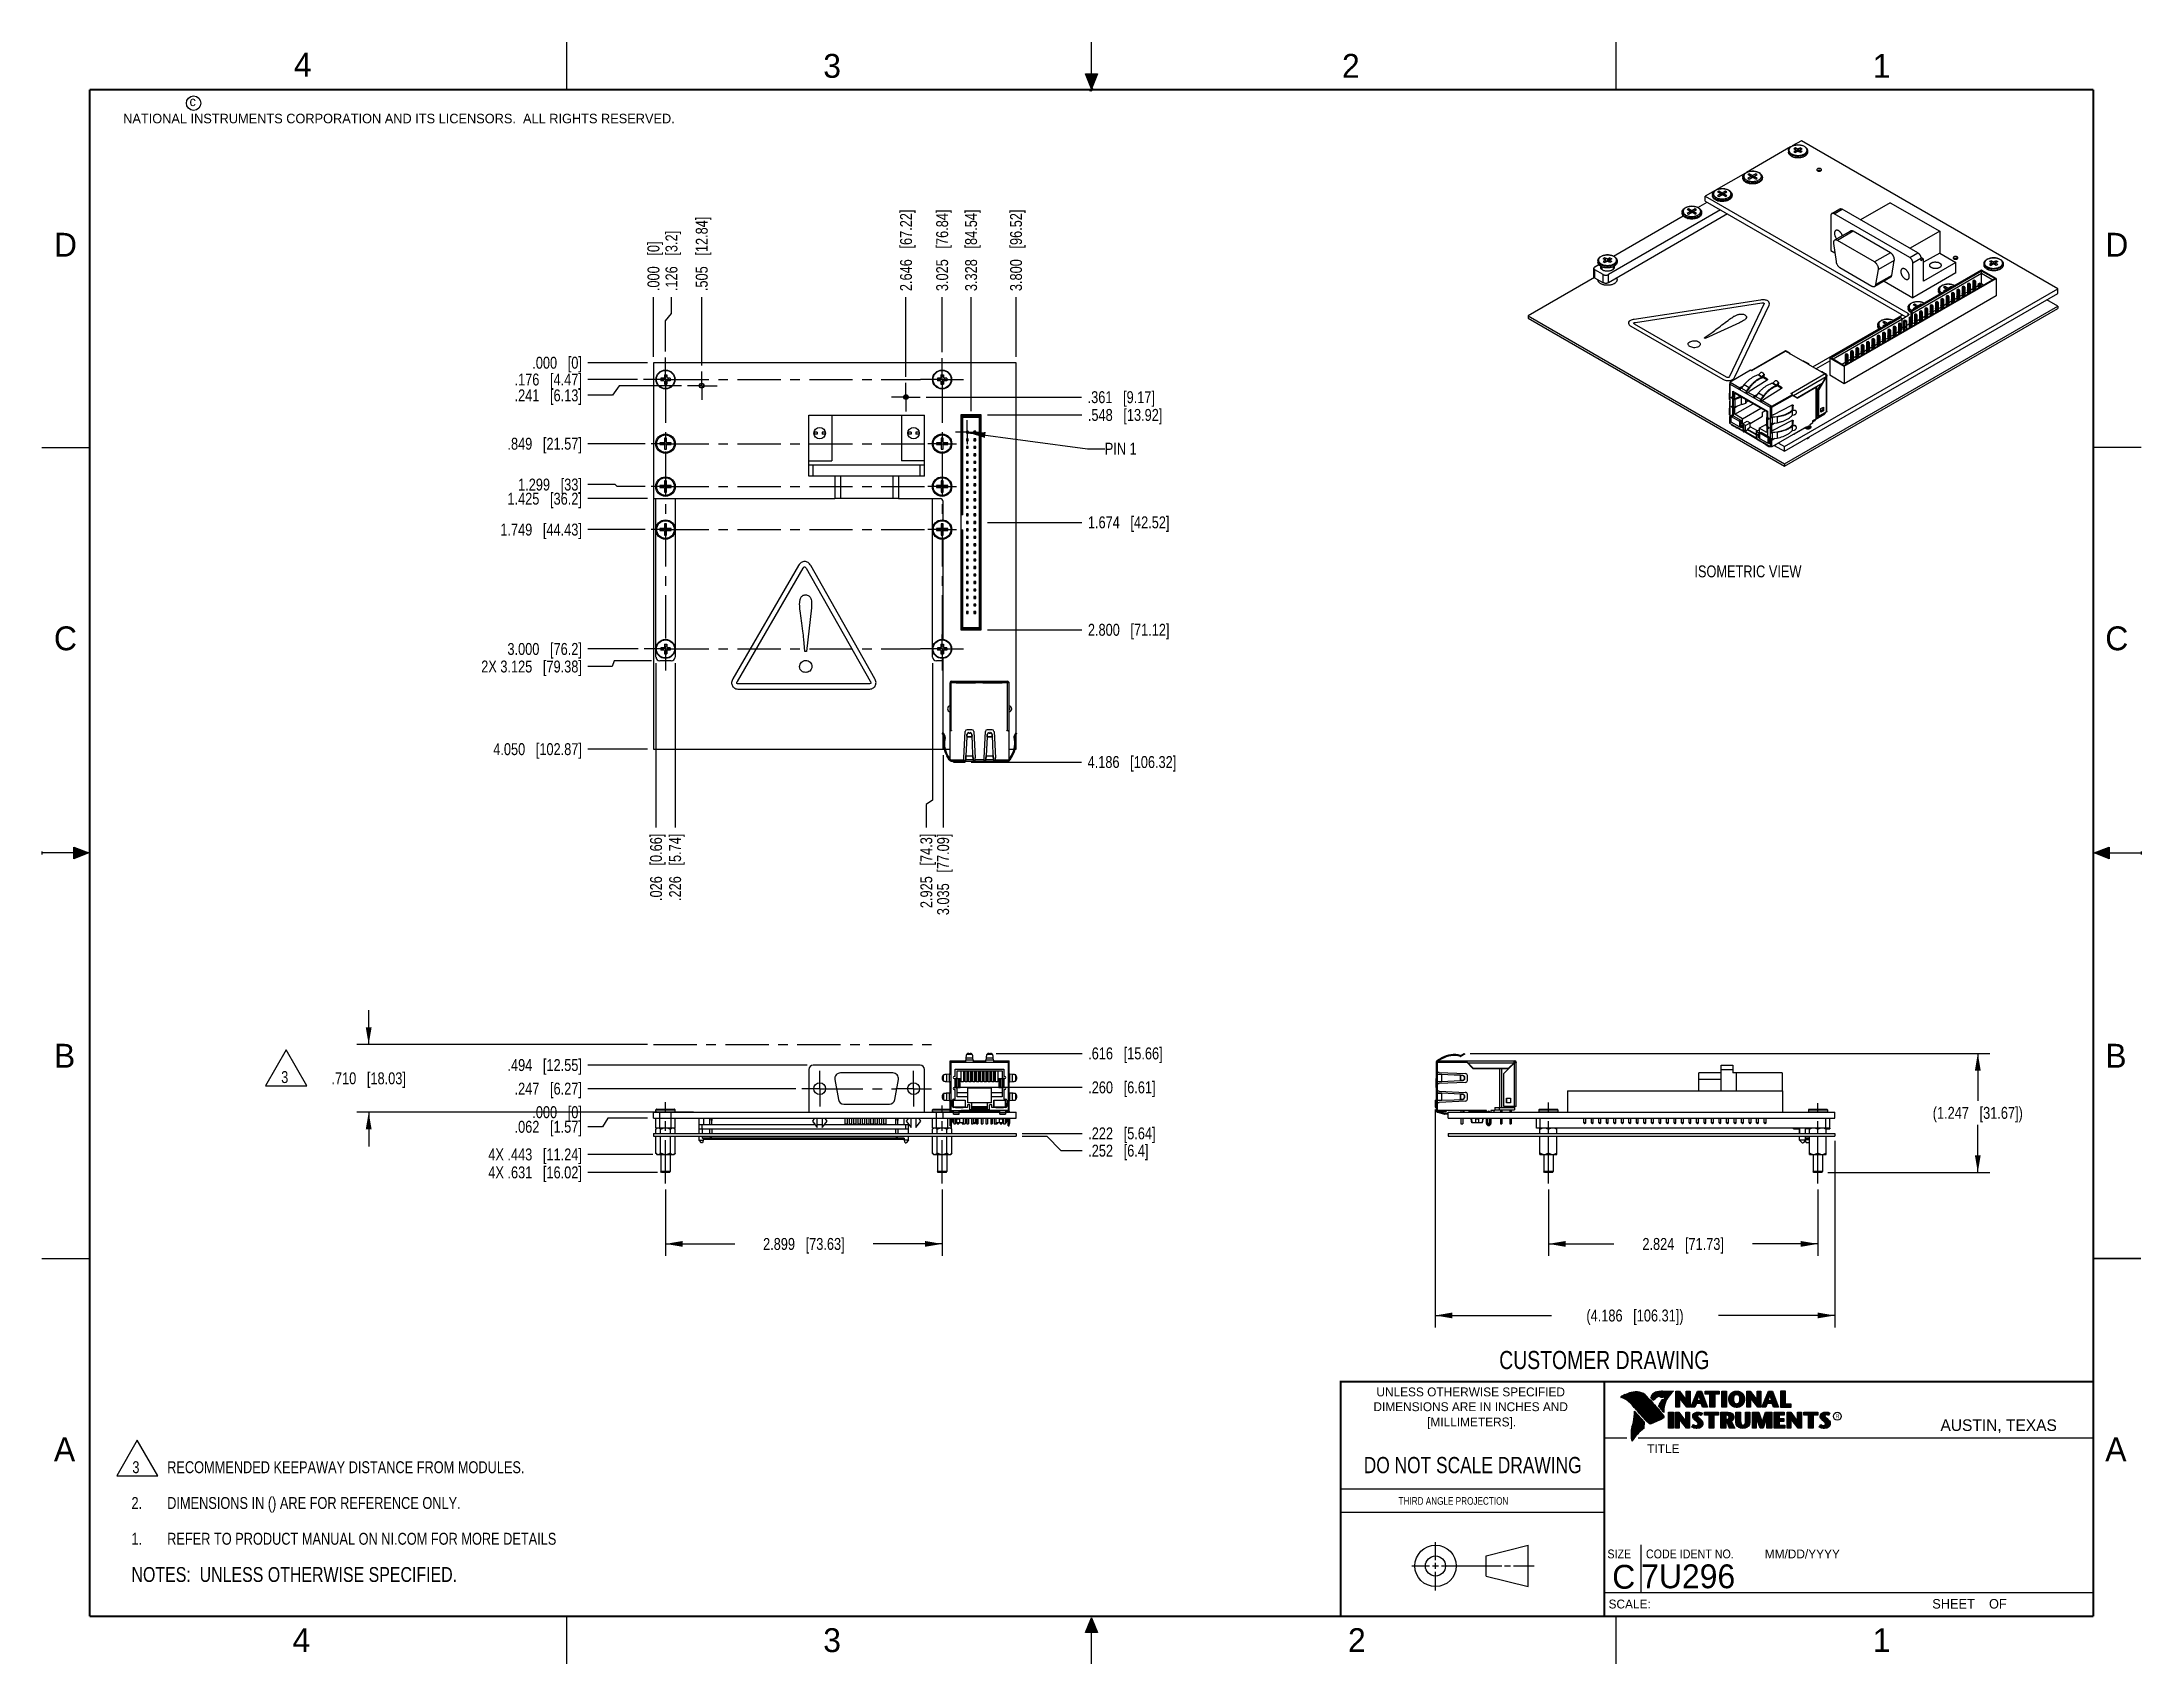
# Model space of a CAD drawing. Header units: inches. Extents: x 0 to 22, y 0 to 17.
import ezdxf

# ---------------------------------------------------------------- set-up
doc = ezdxf.new("R2010")
doc.units = ezdxf.units.IN
doc.header["$LTSCALE"] = 1.21
doc.header["$MEASUREMENT"] = 0
doc.linetypes.add('CENTER', pattern=[0.6, 0.375, -0.075, 0.075, -0.075])
doc.layers.get('0').update_dxf_attribs({"linetype": 'CONTINUOUS'})
for name, color, linetype in [('02___PRT_ALL_AXES', 7, 'CONTINUOUS'), ('_30531', 7, 'CONTINUOUS'), ('_30534', 7, 'CONTINUOUS'), ('DATUMCURVES', 7, 'CONTINUOUS'), ('DEFAULT_1', 7, 'CENTER'), ('DETAIL', 7, 'CONTINUOUS'), ('DIMENSIONS', 7, 'CONTINUOUS')]:
    doc.layers.add(name, color=color, linetype=linetype)
doc.styles.get("Standard").update_dxf_attribs({"font": 'txt', "width": 0.8})
doc.styles.add('TEXTSTYLE_2', font='txt')
doc.styles.add('TEXTSTYLE_3', font='txt', dxfattribs={"width": 0.9})
doc.dimstyles.new('DIMSTYLE_1', dxfattribs={"dimtxt": 0.125, "dimasz": 0.18, "dimexe": 0.125, "dimexo": 0.0625, "dimgap": 0.0625, "dimtad": 0, "dimtih": 1, "dimtoh": 1, "dimzin": 4, "dimdsep": 46, "dimtxsty": 'STANDARD', "dimblk": '_FILLED', "dimblk1": '_FILLED', "dimblk2": '_FILLED', "dimcen": 0.09, "dimadec": 0, "dimazin": 0, "dimtp": 0.01, "dimtm": 0.01, "dimtfac": 1, "dimtofl": 0, "dimtmove": 0, "dimatfit": 3, "dimldrblk": '_FILLED', "dimfxl": 1, "dimtolj": 1, "dimtzin": 4, "dimarcsym": 0})
doc.dimstyles.new('DIMSTYLE_2', dxfattribs={"dimtxt": 0.125, "dimasz": 0.18, "dimexe": 0.125, "dimexo": 0.0625, "dimgap": 0.0625, "dimtad": 0, "dimtih": 1, "dimtoh": 1, "dimzin": 4, "dimdsep": 46, "dimtxsty": 'STANDARD', "dimblk": '_FILLED', "dimblk1": '_FILLED', "dimblk2": '_FILLED', "dimcen": 0.09, "dimadec": 0, "dimazin": 0, "dimtp": 0.001, "dimtm": 0.001, "dimtfac": 1, "dimtofl": 0, "dimtmove": 0, "dimatfit": 3, "dimldrblk": '_FILLED', "dimfxl": 1, "dimtolj": 1, "dimtzin": 4, "dimarcsym": 0})
doc.dimstyles.new('DIMSTYLE_3', dxfattribs={"dimtxt": 0.125, "dimasz": 0.18, "dimexe": 0.125, "dimexo": 0.0625, "dimgap": 0.03125, "dimtad": 0, "dimtih": 1, "dimtoh": 1, "dimzin": 4, "dimdsep": 46, "dimtxsty": 'STANDARD', "dimblk": '_FILLED', "dimblk1": '_FILLED', "dimblk2": '_FILLED', "dimcen": 0.09, "dimadec": 0, "dimazin": 0, "dimtp": 0.001, "dimtm": 0.001, "dimtfac": 1, "dimtofl": 0, "dimtmove": 0, "dimatfit": 3, "dimldrblk": '_FILLED', "dimfxl": 1, "dimtolj": 1, "dimtzin": 4, "dimarcsym": 0})
doc.dimstyles.new('DIMSTYLE_4', dxfattribs={"dimtxt": 0.125, "dimasz": 0.18, "dimexe": 0.125, "dimexo": 0.0625, "dimgap": 0.03125, "dimtad": 0, "dimtih": 1, "dimtoh": 1, "dimzin": 4, "dimdsep": 46, "dimtxsty": 'STANDARD', "dimblk": '_FILLED', "dimblk1": '_FILLED', "dimblk2": '_FILLED', "dimcen": 0.09, "dimadec": 0, "dimazin": 0, "dimtfac": 1, "dimtofl": 0, "dimtmove": 0, "dimatfit": 3, "dimldrblk": '_FILLED', "dimfxl": 1, "dimtolj": 1, "dimtzin": 4, "dimarcsym": 0})
doc.dimstyles.get("Standard").update_dxf_attribs({"dimtxt": 0.125, "dimasz": 0.18, "dimexe": 0.125, "dimexo": 0.0625, "dimgap": 0.09, "dimtad": 0, "dimtih": 1, "dimtoh": 1, "dimdec": 3, "dimzin": 4, "dimdsep": 46, "dimtxsty": 'STANDARD', "dimblk": '_FILLED', "dimblk1": '_FILLED', "dimblk2": '_FILLED', "dimcen": 0.09, "dimadec": 0, "dimazin": 0, "dimtol": 1, "dimtp": 0.01, "dimtm": 0.01, "dimtfac": 1, "dimtdec": 3, "dimtofl": 0, "dimtmove": 0, "dimatfit": 3, "dimldrblk": '_FILLED', "dimfxl": 1, "dimtolj": 1, "dimtzin": 4, "dimarcsym": 0})

msp = doc.modelspace()

# ---------------------------------------------------------------- texts
at = {"color": 2, "linetype": 'CONTINUOUS', "line_spacing_factor": 0.9}
for s, insert, char_height, width, attachment_point, style in [('4', (2.64, 16.887), 0.25, 0.25, 1, 'TEXTSTYLE_2'), ('3', (8.188, 16.875), 0.25, 0.25, 1, 'TEXTSTYLE_2'), ('2', (13.625, 16.875), 0.25, 0.25, 1, 'TEXTSTYLE_2'), ('1', (19.188, 16.875), 0.25, 0.25, 1, 'TEXTSTYLE_2'), ('c', (1.546, 16.428), 0.1, 0.1, 1, 'TEXTSTYLE_2'), ('NATIONAL INSTRUMENTS CORPORATION AND ITS LICENSORS.  ALL RIGHTS RESERVED.', (0.851, 16.248), 0.1, 7.3, 1, 'TEXTSTYLE_2'), ('D', (0.125, 15), 0.25, 0.25, 1, 'TEXTSTYLE_2'), ('D', (21.625, 15), 0.25, 0.25, 1, 'TEXTSTYLE_2'), ('C', (0.125, 10.875), 0.25, 0.25, 1, 'TEXTSTYLE_2'), ('C', (21.625, 10.875), 0.25, 0.25, 1, 'TEXTSTYLE_2'), ('B', (0.125, 6.5), 0.25, 0.25, 1, 'TEXTSTYLE_2'), ('B', (21.625, 6.5), 0.25, 0.25, 1, 'TEXTSTYLE_2'), ('UNLESS OTHERWISE SPECIFIED', (14.974, 2.898), 0.093, 2.418, 2, 'TEXTSTYLE_2'), ('DIMENSIONS ARE IN INCHES AND', (14.974, 2.743), 0.093, 2.604, 2, 'TEXTSTYLE_2'), ('[MILLIMETERS].', (14.984, 2.583), 0.093, 1.302, 2, 'TEXTSTYLE_2'), ('R', (18.797, 2.617), 0.0418, 0.04175, 1, 'TEXTSTYLE_2'), ('AUSTIN, TEXAS', (19.898, 2.564), 0.12158, 1.58049, 1, 'TEXTSTYLE_2'), ('A', (0.125, 2.375), 0.25, 0.25, 1, 'TEXTSTYLE_2'), ('TITLE', (16.824, 2.303), 0.093, 0.465, 1, 'TEXTSTYLE_2'), ('A', (21.625, 2.375), 0.25, 0.25, 1, 'TEXTSTYLE_2'), ('SIZE', (16.407, 1.2), 0.093, 0.3348, 1, 'TEXTSTYLE_3'), ('CODE IDENT NO.', (16.811, 1.2), 0.093, 1.1718, 1, 'TEXTSTYLE_3'), ('MM/DD/YYYY', (18.056, 1.2), 0.093, 0.93, 1, 'TEXTSTYLE_2'), ('SCALE:', (16.419, 0.675), 0.093, 0.558, 1, 'TEXTSTYLE_2'), ('SHEET    OF', (19.812, 0.681), 0.1, 1.1, 1, 'TEXTSTYLE_2'), ('4', (2.625, 0.375), 0.25, 0.25, 1, 'TEXTSTYLE_2'), ('3', (8.188, 0.375), 0.25, 0.25, 1, 'TEXTSTYLE_2'), ('2', (13.688, 0.375), 0.25, 0.25, 1, 'TEXTSTYLE_2'), ('1', (19.188, 0.375), 0.25, 0.25, 1, 'TEXTSTYLE_2')]:
    msp.add_mtext(s, dxfattribs=dict(at, insert=insert, char_height=char_height, width=width, attachment_point=attachment_point, style=style))
at = {"color": 7, "linetype": 'CONTINUOUS', "attachment_point": 2, "line_spacing_factor": 0.9}
for s, insert, char_height, width in [('CUSTOMER DRAWING', (16.374, 3.281), 0.19, 2.432), ('DO NOT SCALE DRAWING', (14.995, 2.17), 0.17, 2.72)]:
    msp.add_mtext(s, dxfattribs=dict(at, insert=insert, char_height=char_height, width=width))
at = {"color": 2, "linetype": 'CONTINUOUS', "insert": (14.218, 1.749), "char_height": 0.08, "width": 1.408, "attachment_point": 1, "line_spacing_factor": 0.9}
msp.add_mtext('THIRD ANGLE PROJECTION', dxfattribs=at)
at = {"color": 7, "linetype": 'CONTINUOUS', "char_height": 0.25, "line_spacing_factor": 0.9, "style": 'TEXTSTYLE_2'}
for s, insert, width, attachment_point in [('C', (16.578, 1.039), 0.25, 2), ('7U296', (16.761, 1.044), 1.25, 1)]:
    msp.add_mtext(s, dxfattribs=dict(at, insert=insert, width=width, attachment_point=attachment_point))
at = {"layer": 'DETAIL', "color": 2, "linetype": 'CONTINUOUS', "char_height": 0.125, "attachment_point": 1, "line_spacing_factor": 0.9}
for s, insert, width in [('PIN 1', (11.139, 12.8), 0.5), ('ISOMETRIC VIEW', (17.319, 11.514), 1.4)]:
    msp.add_mtext(s, dxfattribs=dict(at, insert=insert, width=width))

# ---------------------------------------------------------------- blocks, each defined once
blk = doc.blocks.new('CUSTOM_NOTE_BL0', base_point=(3.625, 1.312))
at = {"color": 2, "linetype": 'CONTINUOUS', "width": 0.8}
for s, p in [('1.', (0.938, 1.25)), ('REFER TO PRODUCT MANUAL ON NI.COM FOR MORE DETAILS', (1.312, 1.25))]:
    blk.add_text(s, height=0.125, dxfattribs=at).set_placement(p)
blk = doc.blocks.new('_FILLED')
at = {"color": 0, "linetype": 'BYBLOCK'}
blk.add_solid([(0, 0), (-1, 0.17), (-1, -0.17)], dxfattribs=at)
blk = doc.blocks.new('*D0')
at = {"layer": 'DIMENSIONS', "color": 2, "linetype": 'CONTINUOUS'}
for p, q in [((3.424, 6.493), (3.424, 6.853)), ((6.346, 6.493), (3.299, 6.493)), ((6.827, 5.783), (3.299, 5.783)), ((3.424, 5.783), (3.424, 5.423))]:
    blk.add_line(p, q, dxfattribs=at)
at = {"layer": 'DIMENSIONS', "color": 2, "linetype": 'CONTINUOUS', "xscale": 0.18, "yscale": 0.18, "zscale": 0.18}
for p, rotation in [((3.424, 6.493), 270), ((3.424, 5.783), 90)]:
    blk.add_blockref('_FILLED', p, dxfattribs=dict(at, rotation=rotation))
at = {"layer": 'DIMENSIONS', "color": 2, "linetype": 'CONTINUOUS', "insert": (3.424, 6.201), "char_height": 0.125, "width": 1.225, "attachment_point": 2, "line_spacing_factor": 0.9}
blk.add_mtext('.710{\\Ftxt.shx;\\W1.000000;\\H0.125000; }[18.03]', dxfattribs=at)
blk = doc.blocks.new('*D1')
at = {"layer": 'DIMENSIONS', "color": 2, "linetype": 'CONTINUOUS'}
for p, q in [((6.535, 4.973), (6.535, 4.278)), ((9.434, 4.973), (9.434, 4.278)), ((6.535, 4.403), (7.26, 4.403)), ((9.434, 4.403), (8.71, 4.403))]:
    blk.add_line(p, q, dxfattribs=at)
at = {"layer": 'DIMENSIONS', "color": 2, "linetype": 'CONTINUOUS', "xscale": 0.18, "yscale": 0.18, "zscale": 0.18, "rotation": 180}
blk.add_blockref('_FILLED', (6.535, 4.403), dxfattribs=at)
at = {"layer": 'DIMENSIONS', "color": 2, "linetype": 'CONTINUOUS', "xscale": 0.18, "yscale": 0.18, "zscale": 0.18}
blk.add_blockref('_FILLED', (9.434, 4.403), dxfattribs=at)
at = {"layer": 'DIMENSIONS', "color": 2, "linetype": 'CONTINUOUS', "insert": (7.985, 4.465), "char_height": 0.125, "width": 1.325, "attachment_point": 2, "line_spacing_factor": 0.9}
blk.add_mtext('2.899{\\Ftxt.shx;\\W1.000000;\\H0.125000; }[73.63]', dxfattribs=at)
blk = doc.blocks.new('*D2')
at = {"layer": 'DIMENSIONS', "color": 2, "linetype": 'CONTINUOUS'}
for p, q in [((15.789, 4.973), (15.789, 4.278)), ((18.613, 4.973), (18.613, 4.278)), ((15.789, 4.403), (16.476, 4.403)), ((18.613, 4.403), (17.926, 4.403))]:
    blk.add_line(p, q, dxfattribs=at)
at = {"layer": 'DIMENSIONS', "color": 2, "linetype": 'CONTINUOUS', "xscale": 0.18, "yscale": 0.18, "zscale": 0.18, "rotation": 180}
blk.add_blockref('_FILLED', (15.789, 4.403), dxfattribs=at)
at = {"layer": 'DIMENSIONS', "color": 2, "linetype": 'CONTINUOUS', "xscale": 0.18, "yscale": 0.18, "zscale": 0.18}
blk.add_blockref('_FILLED', (18.613, 4.403), dxfattribs=at)
at = {"layer": 'DIMENSIONS', "color": 2, "linetype": 'CONTINUOUS', "insert": (17.201, 4.465), "char_height": 0.125, "width": 1.325, "attachment_point": 2, "line_spacing_factor": 0.9}
blk.add_mtext('2.824{\\Ftxt.shx;\\W1.000000;\\H0.125000; }[71.73]', dxfattribs=at)
blk = doc.blocks.new('*D3')
at = {"layer": 'DIMENSIONS', "color": 2, "linetype": 'CONTINUOUS'}
for p, q in [((5.874, 5.63), (5.721, 5.63)), ((5.932, 5.721), (5.874, 5.63)), ((6.346, 5.721), (5.932, 5.721))]:
    blk.add_line(p, q, dxfattribs=at)
at = {"layer": 'DIMENSIONS', "color": 2, "linetype": 'CONTINUOUS', "insert": (5.659, 5.693), "char_height": 0.125, "width": 1.125, "attachment_point": 3, "line_spacing_factor": 0.9}
blk.add_mtext('.062{\\Ftxt.shx;\\W1.000000;\\H0.125000; }[1.57]', dxfattribs=at)
blk = doc.blocks.new('*D4')
at = {"layer": 'DIMENSIONS', "color": 2, "linetype": 'CONTINUOUS'}
blk.add_line((6.346, 5.783), (5.721, 5.783), dxfattribs=at)
at = {"layer": 'DIMENSIONS', "color": 2, "linetype": 'CONTINUOUS', "insert": (5.659, 5.846), "char_height": 0.125, "width": 0.825, "attachment_point": 3, "line_spacing_factor": 0.9}
blk.add_mtext('.000{\\Ftxt.shx;\\W1.000000;\\H0.125000; }[0]', dxfattribs=at)
blk = doc.blocks.new('*D5')
at = {"layer": 'DIMENSIONS', "color": 2, "linetype": 'CONTINUOUS'}
blk.add_line((10.272, 5.561), (10.902, 5.561), dxfattribs=at)
at = {"layer": 'DIMENSIONS', "color": 2, "linetype": 'CONTINUOUS', "insert": (10.965, 5.624), "char_height": 0.125, "width": 1.125, "attachment_point": 1, "line_spacing_factor": 0.9}
blk.add_mtext('.222{\\Ftxt.shx;\\W1.000000;\\H0.125000; }[5.64]', dxfattribs=at)
blk = doc.blocks.new('*D6')
at = {"layer": 'DIMENSIONS', "color": 2, "linetype": 'CONTINUOUS'}
blk.add_line((6.451, 5.153), (5.721, 5.153), dxfattribs=at)
at = {"layer": 'DIMENSIONS', "color": 2, "linetype": 'CONTINUOUS', "insert": (5.659, 5.215), "char_height": 0.125, "width": 1.525, "attachment_point": 3, "line_spacing_factor": 0.9}
blk.add_mtext('4X .631{\\Ftxt.shx;\\W1.000000;\\H0.125000; }[16.02]', dxfattribs=at)
blk = doc.blocks.new('*D7')
at = {"layer": 'DIMENSIONS', "color": 2, "linetype": 'CONTINUOUS'}
blk.add_line((7.901, 6.03), (5.721, 6.03), dxfattribs=at)
at = {"layer": 'DIMENSIONS', "color": 2, "linetype": 'CONTINUOUS', "insert": (5.659, 6.093), "char_height": 0.125, "width": 1.125, "attachment_point": 3, "line_spacing_factor": 0.9}
blk.add_mtext('.247{\\Ftxt.shx;\\W1.000000;\\H0.125000; }[6.27]', dxfattribs=at)
blk = doc.blocks.new('*D8')
at = {"layer": 'DIMENSIONS', "color": 2, "linetype": 'CONTINUOUS'}
blk.add_line((8.019, 6.277), (5.721, 6.277), dxfattribs=at)
at = {"layer": 'DIMENSIONS', "color": 2, "linetype": 'CONTINUOUS', "insert": (5.659, 6.34), "char_height": 0.125, "width": 1.225, "attachment_point": 3, "line_spacing_factor": 0.9}
blk.add_mtext('.494{\\Ftxt.shx;\\W1.000000;\\H0.125000; }[12.55]', dxfattribs=at)
blk = doc.blocks.new('*D9')
at = {"layer": 'DIMENSIONS', "color": 2, "linetype": 'CONTINUOUS'}
for p, q in [((10.272, 5.531), (10.532, 5.531)), ((10.532, 5.531), (10.677, 5.381)), ((10.677, 5.381), (10.902, 5.381))]:
    blk.add_line(p, q, dxfattribs=at)
at = {"layer": 'DIMENSIONS', "color": 2, "linetype": 'CONTINUOUS', "insert": (10.965, 5.443), "char_height": 0.125, "width": 1.025, "attachment_point": 1, "line_spacing_factor": 0.9}
blk.add_mtext('.252{\\Ftxt.shx;\\W1.000000;\\H0.125000; }[6.4]', dxfattribs=at)
blk = doc.blocks.new('*D10')
at = {"layer": 'DIMENSIONS', "color": 2, "linetype": 'CONTINUOUS'}
blk.add_line((6.403, 5.341), (5.721, 5.341), dxfattribs=at)
at = {"layer": 'DIMENSIONS', "color": 2, "linetype": 'CONTINUOUS', "insert": (5.659, 5.403), "char_height": 0.125, "width": 1.525, "attachment_point": 3, "line_spacing_factor": 0.9}
blk.add_mtext('4X .443{\\Ftxt.shx;\\W1.000000;\\H0.125000; }[11.24]', dxfattribs=at)
blk = doc.blocks.new('*D11')
at = {"layer": 'DIMENSIONS', "color": 2, "linetype": 'CONTINUOUS'}
blk.add_line((10.002, 6.4), (10.902, 6.4), dxfattribs=at)
at = {"layer": 'DIMENSIONS', "color": 2, "linetype": 'CONTINUOUS', "insert": (10.965, 6.462), "char_height": 0.125, "width": 1.225, "attachment_point": 1, "line_spacing_factor": 0.9}
blk.add_mtext('.616{\\Ftxt.shx;\\W1.000000;\\H0.125000; }[15.66]', dxfattribs=at)
blk = doc.blocks.new('*D12')
at = {"layer": 'DIMENSIONS', "color": 2, "linetype": 'CONTINUOUS'}
blk.add_line((9.591, 6.044), (10.902, 6.044), dxfattribs=at)
at = {"layer": 'DIMENSIONS', "color": 2, "linetype": 'CONTINUOUS', "insert": (10.965, 6.106), "char_height": 0.125, "width": 1.125, "attachment_point": 1, "line_spacing_factor": 0.9}
blk.add_mtext('.260{\\Ftxt.shx;\\W1.000000;\\H0.125000; }[6.61]', dxfattribs=at)
blk = doc.blocks.new('*D13')
at = {"layer": 'DIMENSIONS', "color": 2, "linetype": 'CONTINUOUS'}
for p, q in [((14.603, 5.811), (14.603, 3.528)), ((18.789, 5.484), (18.789, 3.528)), ((14.603, 3.653), (15.821, 3.653)), ((18.789, 3.653), (17.571, 3.653))]:
    blk.add_line(p, q, dxfattribs=at)
at = {"layer": 'DIMENSIONS', "color": 2, "linetype": 'CONTINUOUS', "xscale": 0.18, "yscale": 0.18, "zscale": 0.18, "rotation": 180}
blk.add_blockref('_FILLED', (14.603, 3.653), dxfattribs=at)
at = {"layer": 'DIMENSIONS', "color": 2, "linetype": 'CONTINUOUS', "xscale": 0.18, "yscale": 0.18, "zscale": 0.18}
blk.add_blockref('_FILLED', (18.789, 3.653), dxfattribs=at)
at = {"layer": 'DIMENSIONS', "color": 2, "linetype": 'CONTINUOUS', "insert": (16.696, 3.715), "char_height": 0.125, "width": 1.625, "attachment_point": 2, "line_spacing_factor": 0.9}
blk.add_mtext('(4.186{\\Ftxt.shx;\\W1.000000;\\H0.125000; }[106.31])', dxfattribs=at)
blk = doc.blocks.new('*D14')
at = {"layer": 'DIMENSIONS', "color": 2, "linetype": 'CONTINUOUS'}
for p, q in [((14.969, 6.4), (20.414, 6.4)), ((20.289, 6.4), (20.289, 5.901)), ((20.289, 5.153), (20.289, 5.651)), ((18.717, 5.153), (20.414, 5.153))]:
    blk.add_line(p, q, dxfattribs=at)
at = {"layer": 'DIMENSIONS', "color": 2, "linetype": 'CONTINUOUS', "xscale": 0.18, "yscale": 0.18, "zscale": 0.18}
for p, rotation in [((20.289, 6.4), 90), ((20.289, 5.153), 270)]:
    blk.add_blockref('_FILLED', p, dxfattribs=dict(at, rotation=rotation))
at = {"layer": 'DIMENSIONS', "color": 2, "linetype": 'CONTINUOUS', "insert": (20.289, 5.839), "char_height": 0.125, "width": 1.525, "attachment_point": 2, "line_spacing_factor": 0.9}
blk.add_mtext('(1.247{\\Ftxt.shx;\\W1.000000;\\H0.125000; }[31.67])', dxfattribs=at)
blk = doc.blocks.new('*D15')
at = {"layer": 'DIMENSIONS', "color": 2, "linetype": 'CONTINUOUS'}
blk.add_line((6.243, 13.463), (5.722, 13.463), dxfattribs=at)
at = {"layer": 'DIMENSIONS', "color": 2, "linetype": 'CONTINUOUS', "insert": (5.659, 13.525), "char_height": 0.125, "width": 1.125, "attachment_point": 3, "line_spacing_factor": 0.9}
blk.add_mtext('.176{\\Ftxt.shx;\\W1.000000;\\H0.125000; }[4.47]', dxfattribs=at)
blk = doc.blocks.new('*D16')
at = {"layer": 'DIMENSIONS', "color": 2, "linetype": 'CONTINUOUS'}
blk.add_line((6.346, 13.639), (5.722, 13.639), dxfattribs=at)
at = {"layer": 'DIMENSIONS', "color": 2, "linetype": 'CONTINUOUS', "insert": (5.659, 13.701), "char_height": 0.125, "width": 0.825, "attachment_point": 3, "line_spacing_factor": 0.9}
blk.add_mtext('.000{\\Ftxt.shx;\\W1.000000;\\H0.125000; }[0]', dxfattribs=at)
blk = doc.blocks.new('*D17')
at = {"layer": 'DIMENSIONS', "color": 2, "linetype": 'CONTINUOUS'}
for p, q in [((5.981, 13.297), (5.722, 13.297)), ((6.051, 13.398), (5.981, 13.297)), ((6.702, 13.398), (6.051, 13.398))]:
    blk.add_line(p, q, dxfattribs=at)
at = {"layer": 'DIMENSIONS', "color": 2, "linetype": 'CONTINUOUS', "insert": (5.659, 13.359), "char_height": 0.125, "width": 1.125, "attachment_point": 3, "line_spacing_factor": 0.9}
blk.add_mtext('.241{\\Ftxt.shx;\\W1.000000;\\H0.125000; }[6.13]', dxfattribs=at)
blk = doc.blocks.new('*D18')
at = {"layer": 'DIMENSIONS', "color": 2, "linetype": 'CONTINUOUS'}
blk.add_line((6.323, 12.79), (5.722, 12.79), dxfattribs=at)
at = {"layer": 'DIMENSIONS', "color": 2, "linetype": 'CONTINUOUS', "insert": (5.659, 12.852), "char_height": 0.125, "width": 1.225, "attachment_point": 3, "line_spacing_factor": 0.9}
blk.add_mtext('.849{\\Ftxt.shx;\\W1.000000;\\H0.125000; }[21.57]', dxfattribs=at)
blk = doc.blocks.new('*D19')
at = {"layer": 'DIMENSIONS', "color": 2, "linetype": 'CONTINUOUS'}
for p, q in [((6.008, 12.362), (5.722, 12.362)), ((6.028, 12.34), (6.008, 12.362)), ((6.323, 12.34), (6.028, 12.34))]:
    blk.add_line(p, q, dxfattribs=at)
at = {"layer": 'DIMENSIONS', "color": 2, "linetype": 'CONTINUOUS', "insert": (5.659, 12.424), "char_height": 0.125, "width": 1.025, "attachment_point": 3, "line_spacing_factor": 0.9}
blk.add_mtext('1.299{\\Ftxt.shx;\\W1.000000;\\H0.125000; }[33]', dxfattribs=at)
blk = doc.blocks.new('*D20')
at = {"layer": 'DIMENSIONS', "color": 2, "linetype": 'CONTINUOUS'}
blk.add_line((6.346, 12.214), (5.722, 12.214), dxfattribs=at)
at = {"layer": 'DIMENSIONS', "color": 2, "linetype": 'CONTINUOUS', "insert": (5.659, 12.276), "char_height": 0.125, "width": 1.225, "attachment_point": 3, "line_spacing_factor": 0.9}
blk.add_mtext('1.425{\\Ftxt.shx;\\W1.000000;\\H0.125000; }[36.2]', dxfattribs=at)
blk = doc.blocks.new('*D21')
at = {"layer": 'DIMENSIONS', "color": 2, "linetype": 'CONTINUOUS'}
blk.add_line((6.323, 11.89), (5.722, 11.89), dxfattribs=at)
at = {"layer": 'DIMENSIONS', "color": 2, "linetype": 'CONTINUOUS', "insert": (5.659, 11.952), "char_height": 0.125, "width": 1.325, "attachment_point": 3, "line_spacing_factor": 0.9}
blk.add_mtext('1.749{\\Ftxt.shx;\\W1.000000;\\H0.125000; }[44.43]', dxfattribs=at)
blk = doc.blocks.new('*D22')
at = {"layer": 'DIMENSIONS', "color": 2, "linetype": 'CONTINUOUS'}
blk.add_line((6.248, 10.639), (5.722, 10.639), dxfattribs=at)
at = {"layer": 'DIMENSIONS', "color": 2, "linetype": 'CONTINUOUS', "insert": (5.659, 10.701), "char_height": 0.125, "width": 1.225, "attachment_point": 3, "line_spacing_factor": 0.9}
blk.add_mtext('3.000{\\Ftxt.shx;\\W1.000000;\\H0.125000; }[76.2]', dxfattribs=at)
blk = doc.blocks.new('*D23')
at = {"layer": 'DIMENSIONS', "color": 2, "linetype": 'CONTINUOUS'}
blk.add_line((6.347, 9.589), (5.722, 9.589), dxfattribs=at)
at = {"layer": 'DIMENSIONS', "color": 2, "linetype": 'CONTINUOUS', "insert": (5.659, 9.651), "char_height": 0.125, "width": 1.425, "attachment_point": 3, "line_spacing_factor": 0.9}
blk.add_mtext('4.050{\\Ftxt.shx;\\W1.000000;\\H0.125000; }[102.87]', dxfattribs=at)
blk = doc.blocks.new('*D24')
at = {"layer": 'DIMENSIONS', "color": 2, "linetype": 'CONTINUOUS'}
blk.add_line((9.738, 9.453), (10.896, 9.453), dxfattribs=at)
at = {"layer": 'DIMENSIONS', "color": 2, "linetype": 'CONTINUOUS', "insert": (10.959, 9.516), "char_height": 0.125, "width": 1.425, "attachment_point": 1, "line_spacing_factor": 0.9}
blk.add_mtext('4.186{\\Ftxt.shx;\\W1.000000;\\H0.125000; }[106.32]', dxfattribs=at)
blk = doc.blocks.new('*D25')
at = {"layer": 'DIMENSIONS', "color": 2, "linetype": 'CONTINUOUS'}
for p, q in [((6.598, 14.154), (6.598, 14.326)), ((6.535, 14.077), (6.598, 14.154)), ((6.535, 13.755), (6.535, 14.077))]:
    blk.add_line(p, q, dxfattribs=at)
at = {"layer": 'DIMENSIONS', "color": 2, "linetype": 'CONTINUOUS', "insert": (6.535, 14.389), "char_height": 0.125, "width": 1.025, "attachment_point": 1, "rotation": 90, "line_spacing_factor": 0.9}
blk.add_mtext('.126{\\Ftxt.shx;\\W1.000000;\\H0.125000; }[3.2]', dxfattribs=at)
blk = doc.blocks.new('*D26')
at = {"layer": 'DIMENSIONS', "color": 2, "linetype": 'CONTINUOUS'}
blk.add_line((6.409, 13.701), (6.409, 14.326), dxfattribs=at)
at = {"layer": 'DIMENSIONS', "color": 2, "linetype": 'CONTINUOUS', "insert": (6.346, 14.389), "char_height": 0.125, "width": 0.825, "attachment_point": 1, "rotation": 90, "line_spacing_factor": 0.9}
blk.add_mtext('.000{\\Ftxt.shx;\\W1.000000;\\H0.125000; }[0]', dxfattribs=at)
blk = doc.blocks.new('*D27')
at = {"layer": 'DIMENSIONS', "color": 2, "linetype": 'CONTINUOUS'}
blk.add_line((6.914, 13.61), (6.914, 14.326), dxfattribs=at)
at = {"layer": 'DIMENSIONS', "color": 2, "linetype": 'CONTINUOUS', "insert": (6.852, 14.389), "char_height": 0.125, "width": 1.225, "attachment_point": 1, "rotation": 90, "line_spacing_factor": 0.9}
blk.add_mtext('.505{\\Ftxt.shx;\\W1.000000;\\H0.125000; }[12.84]', dxfattribs=at)
blk = doc.blocks.new('*D28')
at = {"layer": 'DIMENSIONS', "color": 2, "linetype": 'CONTINUOUS'}
blk.add_line((9.055, 13.49), (9.055, 14.326), dxfattribs=at)
at = {"layer": 'DIMENSIONS', "color": 2, "linetype": 'CONTINUOUS', "insert": (8.993, 14.389), "char_height": 0.125, "width": 1.325, "attachment_point": 1, "rotation": 90, "line_spacing_factor": 0.9}
blk.add_mtext('2.646{\\Ftxt.shx;\\W1.000000;\\H0.125000; }[67.22]', dxfattribs=at)
blk = doc.blocks.new('*D29')
at = {"layer": 'DIMENSIONS', "color": 2, "linetype": 'CONTINUOUS'}
blk.add_line((9.434, 13.75), (9.434, 14.326), dxfattribs=at)
at = {"layer": 'DIMENSIONS', "color": 2, "linetype": 'CONTINUOUS', "insert": (9.372, 14.389), "char_height": 0.125, "width": 1.325, "attachment_point": 1, "rotation": 90, "line_spacing_factor": 0.9}
blk.add_mtext('3.025{\\Ftxt.shx;\\W1.000000;\\H0.125000; }[76.84]', dxfattribs=at)
blk = doc.blocks.new('*D30')
at = {"layer": 'DIMENSIONS', "color": 2, "linetype": 'CONTINUOUS'}
blk.add_line((9.737, 13.132), (9.737, 14.326), dxfattribs=at)
at = {"layer": 'DIMENSIONS', "color": 2, "linetype": 'CONTINUOUS', "insert": (9.675, 14.389), "char_height": 0.125, "width": 1.325, "attachment_point": 1, "rotation": 90, "line_spacing_factor": 0.9}
blk.add_mtext('3.328{\\Ftxt.shx;\\W1.000000;\\H0.125000; }[84.54]', dxfattribs=at)
blk = doc.blocks.new('*D31')
at = {"layer": 'DIMENSIONS', "color": 2, "linetype": 'CONTINUOUS'}
blk.add_line((10.209, 13.701), (10.209, 14.326), dxfattribs=at)
at = {"layer": 'DIMENSIONS', "color": 2, "linetype": 'CONTINUOUS', "insert": (10.146, 14.389), "char_height": 0.125, "width": 1.325, "attachment_point": 1, "rotation": 90, "line_spacing_factor": 0.9}
blk.add_mtext('3.800{\\Ftxt.shx;\\W1.000000;\\H0.125000; }[96.52]', dxfattribs=at)
blk = doc.blocks.new('*D32')
at = {"layer": 'DIMENSIONS', "color": 2, "linetype": 'CONTINUOUS'}
blk.add_line((9.908, 13.091), (10.9, 13.091), dxfattribs=at)
at = {"layer": 'DIMENSIONS', "color": 2, "linetype": 'CONTINUOUS', "insert": (10.962, 13.154), "char_height": 0.125, "width": 1.225, "attachment_point": 1, "line_spacing_factor": 0.9}
blk.add_mtext('.548{\\Ftxt.shx;\\W1.000000;\\H0.125000; }[13.92]', dxfattribs=at)
blk = doc.blocks.new('*D33')
at = {"layer": 'DIMENSIONS', "color": 2, "linetype": 'CONTINUOUS'}
blk.add_line((9.908, 10.839), (10.9, 10.839), dxfattribs=at)
at = {"layer": 'DIMENSIONS', "color": 2, "linetype": 'CONTINUOUS', "insert": (10.962, 10.902), "char_height": 0.125, "width": 1.325, "attachment_point": 1, "line_spacing_factor": 0.9}
blk.add_mtext('2.800{\\Ftxt.shx;\\W1.000000;\\H0.125000; }[71.12]', dxfattribs=at)
blk = doc.blocks.new('*D34')
at = {"layer": 'DIMENSIONS', "color": 2, "linetype": 'CONTINUOUS'}
blk.add_line((9.908, 11.965), (10.9, 11.965), dxfattribs=at)
at = {"layer": 'DIMENSIONS', "color": 2, "linetype": 'CONTINUOUS', "insert": (10.962, 12.028), "char_height": 0.125, "width": 1.325, "attachment_point": 1, "line_spacing_factor": 0.9}
blk.add_mtext('1.674{\\Ftxt.shx;\\W1.000000;\\H0.125000; }[42.52]', dxfattribs=at)
blk = doc.blocks.new('*D35')
at = {"layer": 'DIMENSIONS', "color": 2, "linetype": 'CONTINUOUS'}
blk.add_line((9.268, 13.278), (10.896, 13.278), dxfattribs=at)
at = {"layer": 'DIMENSIONS', "color": 2, "linetype": 'CONTINUOUS', "insert": (10.959, 13.34), "char_height": 0.125, "width": 1.125, "attachment_point": 1, "line_spacing_factor": 0.9}
blk.add_mtext('.361{\\Ftxt.shx;\\W1.000000;\\H0.125000; }[9.17]', dxfattribs=at)
blk = doc.blocks.new('*D36')
at = {"layer": 'DIMENSIONS', "color": 2, "linetype": 'CONTINUOUS'}
blk.add_line((9.444, 9.526), (9.444, 8.766), dxfattribs=at)
at = {"layer": 'DIMENSIONS', "color": 2, "linetype": 'CONTINUOUS', "insert": (9.382, 8.703), "char_height": 0.125, "width": 1.325, "attachment_point": 3, "rotation": 90, "line_spacing_factor": 0.9}
blk.add_mtext('3.035{\\Ftxt.shx;\\W1.000000;\\H0.125000; }[77.09]', dxfattribs=at)
blk = doc.blocks.new('*D37')
at = {"layer": 'DIMENSIONS', "color": 2, "linetype": 'CONTINUOUS'}
for p, q in [((9.334, 10.491), (9.334, 9.052)), ((9.334, 9.052), (9.268, 9.01)), ((9.268, 9.01), (9.268, 8.766))]:
    blk.add_line(p, q, dxfattribs=at)
at = {"layer": 'DIMENSIONS', "color": 2, "linetype": 'CONTINUOUS', "insert": (9.206, 8.703), "char_height": 0.125, "width": 1.225, "attachment_point": 3, "rotation": 90, "line_spacing_factor": 0.9}
blk.add_mtext('2.925{\\Ftxt.shx;\\W1.000000;\\H0.125000; }[74.3]', dxfattribs=at)
blk = doc.blocks.new('*D38')
at = {"layer": 'DIMENSIONS', "color": 2, "linetype": 'CONTINUOUS'}
blk.add_line((6.635, 10.491), (6.635, 8.766), dxfattribs=at)
at = {"layer": 'DIMENSIONS', "color": 2, "linetype": 'CONTINUOUS', "insert": (6.573, 8.703), "char_height": 0.125, "width": 1.125, "attachment_point": 3, "rotation": 90, "line_spacing_factor": 0.9}
blk.add_mtext('.226{\\Ftxt.shx;\\W1.000000;\\H0.125000; }[5.74]', dxfattribs=at)
blk = doc.blocks.new('*D39')
at = {"layer": 'DIMENSIONS', "color": 2, "linetype": 'CONTINUOUS'}
blk.add_line((6.435, 10.491), (6.435, 8.766), dxfattribs=at)
at = {"layer": 'DIMENSIONS', "color": 2, "linetype": 'CONTINUOUS', "insert": (6.373, 8.703), "char_height": 0.125, "width": 1.125, "attachment_point": 3, "rotation": 90, "line_spacing_factor": 0.9}
blk.add_mtext('.026{\\Ftxt.shx;\\W1.000000;\\H0.125000; }[0.66]', dxfattribs=at)
blk = doc.blocks.new('*D40')
at = {"layer": 'DIMENSIONS', "color": 2, "linetype": 'CONTINUOUS'}
for p, q in [((5.975, 10.454), (5.722, 10.454)), ((5.998, 10.514), (5.975, 10.454)), ((6.387, 10.514), (5.998, 10.514))]:
    blk.add_line(p, q, dxfattribs=at)
at = {"layer": 'DIMENSIONS', "color": 2, "linetype": 'CONTINUOUS', "insert": (5.659, 10.517), "char_height": 0.125, "width": 1.625, "attachment_point": 3, "line_spacing_factor": 0.9}
blk.add_mtext('2X 3.125{\\Ftxt.shx;\\W1.000000;\\H0.125000; }[79.38]', dxfattribs=at)
blk = doc.blocks.new('NOTES_HEADER_BL1', base_point=(3.1215, 0.9375))
at = {"layer": 'DETAIL', "color": 2, "linetype": 'CONTINUOUS', "width": 0.8}
blk.add_text('NOTES:  UNLESS OTHERWISE SPECIFIED.', height=0.156, dxfattribs=at).set_placement((0.9375, 0.8595))
blk = doc.blocks.new('DIMS_REF_BL2', base_point=(3.125, 1.687))
at = {"layer": 'DETAIL', "color": 2, "linetype": 'CONTINUOUS', "width": 0.8}
for s, p in [('2.', (0.938, 1.625)), ('DIMENSIONS IN () ARE FOR REFERENCE ONLY.', (1.312, 1.625))]:
    blk.add_text(s, height=0.125, dxfattribs=at).set_placement(p)
blk = doc.blocks.new('CUSTOM_NOTE_BL3', base_point=(3.198, 2.159))
at = {"layer": 'DETAIL', "color": 2, "linetype": 'CONTINUOUS'}
for p, q in [((0.999, 2.346), (0.783, 1.971)), ((1.215, 1.971), (0.999, 2.346)), ((0.783, 1.971), (1.215, 1.971))]:
    blk.add_line(p, q, dxfattribs=at)
at = {"layer": 'DETAIL', "color": 2, "linetype": 'CONTINUOUS', "width": 0.8}
for s, p in [('3', (0.947, 2)), ('RECOMMENDED KEEPAWAY DISTANCE FROM MODULES.', (1.312, 2))]:
    blk.add_text(s, height=0.125, dxfattribs=at).set_placement(p)
blk = doc.blocks.new('FLAG_TRIANGLE_BL4', base_point=(2.559, 6.248))
at = {"layer": 'DETAIL', "color": 2, "linetype": 'CONTINUOUS'}
for p, q in [((2.559, 6.436), (2.342, 6.061)), ((2.775, 6.061), (2.559, 6.436)), ((2.342, 6.061), (2.775, 6.061))]:
    blk.add_line(p, q, dxfattribs=at)
at = {"layer": 'DETAIL', "color": 2, "linetype": 'CONTINUOUS', "width": 0.8}
blk.add_text('3', height=0.125, dxfattribs=at).set_placement((2.507, 6.089))

# ---------------------------------------------------------------- dimensions: what is measured, and where the dimension line sits
at = {"layer": 'DIMENSIONS', "color": 2, "linetype": 'CONTINUOUS'}
for feature_location, offset, dtype, origin, dimstyle, picture, middle in [((9.055, 13.49), (0, 0.836), 1, (6.409, 13.428), 'DIMSTYLE_3', '*D28', (9.055, 15.051)), ((9.4341, 13.7503), (0, 0.5762), 1, (6.409, 13.6878), 'DIMSTYLE_3', '*D29', (9.4341, 15.0514)), ((9.737, 13.132), (0, 1.195), 1, (6.409, 13.069), 'DIMSTYLE_3', '*D30', (9.737, 15.051)), ((10.209, 13.701), (0, 0.625), 1, (6.409, 13.639), 'DIMSTYLE_3', '*D31', (10.209, 15.051)), ((6.9144, 13.6103), (0, 0.7162), 1, (6.409, 13.5478), 'DIMSTYLE_3', '*D27', (6.9144, 15.0014)), ((6.535, 13.755), (0.063, 0.571), 0, (6.409, 13.639), 'DIMSTYLE_3', '*D25', (6.598, 14.901)), ((6.408984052, 13.70143951), (0, 0.625), 1, (6.408984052, 13.63893951), 'DIMSTYLE_4', '*D26', (6.408984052, 14.80143951)), ((6.346484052, 13.63893951), (-0.624843, 0), 0, (6.408984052, 13.63893951), 'DIMSTYLE_4', '*D16', (5.246641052, 13.63893951)), ((6.347, 9.589), (-0.625, 0), 0, (6.409, 13.639), 'DIMSTYLE_3', '*D23', (4.947, 9.589)), ((6.323, 11.89), (-0.601, 0), 0, (6.385, 13.639), 'DIMSTYLE_3', '*D21', (4.997, 11.89)), ((6.323, 12.79), (-0.601, 0), 0, (6.385, 13.639), 'DIMSTYLE_3', '*D18', (5.047, 12.79)), ((6.346484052, 12.21393951), (-0.624843, 0), 0, (6.408984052, 13.63893951), 'DIMSTYLE_3', '*D20', (5.046641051, 12.21393951)), ((6.248, 10.639), (-0.526, 0), 0, (6.31, 13.639), 'DIMSTYLE_3', '*D22', (5.047, 10.639)), ((6.243, 13.463), (-0.521, 0), 0, (6.409, 13.639), 'DIMSTYLE_3', '*D15', (5.097, 13.463)), ((6.702, 13.398), (-0.98, -0.101), 0, (6.764, 13.639), 'DIMSTYLE_3', '*D17', (5.097, 13.297)), ((6.323, 12.34), (-0.601, 0.022), 0, (6.385, 13.639), 'DIMSTYLE_3', '*D19', (5.147, 12.362)), ((9.268, 13.278), (1.629, 0), 0, (9.205, 13.639), 'DIMSTYLE_3', '*D35', (11.521, 13.278)), ((9.738, 9.453), (1.158, 0), 0, (9.555, 13.639), 'DIMSTYLE_3', '*D24', (11.671, 9.453)), ((9.908, 13.091), (0.992, 0), 0, (9.845, 13.639), 'DIMSTYLE_3', '*D32', (11.575, 13.091)), ((9.908, 10.839), (0.992, 0), 0, (9.845, 13.639), 'DIMSTYLE_3', '*D33', (11.625, 10.839)), ((9.908, 11.965), (0.992, 0), 0, (9.845, 13.639), 'DIMSTYLE_3', '*D34', (11.625, 11.965)), ((6.435, 10.491), (0, -1.725), 1, (6.409, 10.553), 'DIMSTYLE_3', '*D39', (6.435, 8.141)), ((9.334, 10.491), (-0.066, -1.725), 0, (6.409, 10.553), 'DIMSTYLE_3', '*D37', (9.268, 8.091)), ((6.635, 10.491), (0, -1.725), 1, (6.409, 10.553), 'DIMSTYLE_3', '*D38', (6.635, 8.141)), ((9.4441, 9.5264), (0, -0.7608), 1, (6.409, 9.5889), 'DIMSTYLE_3', '*D36', (9.4441, 8.0407)), ((10.002, 6.4), (0.9, 0), 0, (9.94, 5.783), 'DIMSTYLE_3', '*D11', (11.577, 6.4)), ((8.019, 6.277), (-2.298, 0), 0, (8.082, 5.783), 'DIMSTYLE_3', '*D8', (5.046, 6.277)), ((7.901, 6.03), (-2.18, 0), 0, (7.964, 5.783), 'DIMSTYLE_3', '*D7', (5.096, 6.03)), ((9.591, 6.044), (1.311, 0), 0, (9.529, 5.783), 'DIMSTYLE_3', '*D12', (11.527, 6.044)), ((6.346, 5.721), (-0.625, -0.091), 0, (6.409, 5.783), 'DIMSTYLE_3', '*D3', (5.096, 5.63)), ((6.346484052, 5.78332213), (-0.625, 0), 0, (6.408984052, 5.78332213), 'DIMSTYLE_4', '*D4', (5.246484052, 5.78332213)), ((10.272, 5.561), (0.631, 0), 0, (6.409, 5.783), 'DIMSTYLE_3', '*D5', (11.527, 5.561)), ((10.272, 5.531), (0.631, -0.15), 0, (10.209, 5.783), 'DIMSTYLE_3', '*D9', (11.477, 5.381))]:
    dim = msp.add_ordinate_dim(feature_location=feature_location, offset=offset, dtype=dtype, origin=origin, dimstyle=dimstyle, dxfattribs=at)
    dim.commit()
    dim.dimension.update_dxf_attribs({"geometry": picture, "text_midpoint": middle})
for feature_location, offset, origin, text, picture, middle in [((6.3867, 10.5138), (-0.6651, -0.0593), (6.4745, 13.6389), '2X <>', '*D40', (4.8466, 10.4545)), ((6.451, 5.153), (-0.729, 0), (6.493, 5.783), '4X <>', '*D6', (4.896, 5.153)), ((6.403, 5.341), (-0.682, 0), (6.466, 5.783), '4X <>', '*D10', (4.896, 5.341))]:
    dim = msp.add_ordinate_dim(feature_location=feature_location, offset=offset, dtype=0, origin=origin, text=text, dimstyle='DIMSTYLE_3', dxfattribs=at)
    dim.commit()
    dim.dimension.update_dxf_attribs({"geometry": picture, "text_midpoint": middle})
dim = msp.add_linear_dim(base=(3.424, 5.783), p1=(6.409, 6.493), p2=(6.889, 5.783), angle=270, dimstyle='DIMSTYLE_1', dxfattribs=at)
dim.commit()
dim.dimension.update_dxf_attribs({"geometry": '*D0', "text_midpoint": (3.424, 6.138), "dimtype": 160})
dim = msp.add_linear_dim(base=(20.289, 6.4), p1=(18.655, 5.153), p2=(14.906, 6.4), angle=90, text='(<>)', dimstyle='DIMSTYLE_2', dxfattribs=at)
dim.commit()
dim.dimension.update_dxf_attribs({"geometry": '*D14', "text_midpoint": (20.289, 5.776), "dimtype": 160})
dim = msp.add_linear_dim(base=(18.789, 3.653), p1=(14.603, 5.873), p2=(18.789, 5.546), text='(<>)', dimstyle='DIMSTYLE_2', dxfattribs=at)
dim.commit()
dim.dimension.update_dxf_attribs({"geometry": '*D13', "text_midpoint": (16.696, 3.653), "dimtype": 160})
for base, p1, p2, picture, middle in [((9.434, 4.403), (6.535, 5.036), (9.434, 5.036), '*D1', (7.985, 4.403)), ((18.613, 4.403), (15.789, 5.036), (18.613, 5.036), '*D2', (17.201, 4.403))]:
    dim = msp.add_linear_dim(base=base, p1=p1, p2=p2, dimstyle='DIMSTYLE_2', dxfattribs=at)
    dim.commit()
    dim.dimension.update_dxf_attribs({"geometry": picture, "text_midpoint": middle, "dimtype": 160})

# ---------------------------------------------------------------- hatches: boundary and pattern name
at = {"linetype": 'CONTINUOUS'}
for points in [[(11, 16.51), (10.938, 16.666), (11.062, 16.666)], [(0.334, 8.562), (0.49, 8.5), (0.334, 8.438)], [(21.666, 8.562), (21.666, 8.438), (21.51, 8.5)], [(10.938, 0.329), (11, 0.485), (11.062, 0.329)]]:
    msp.add_hatch(color=2, dxfattribs=at).paths.add_polyline_path(points)

# ---------------------------------------------------------------- linework, layer by layer
at = {"color": 2, "linetype": 'CONTINUOUS'}
for p, q in [((5.5, 16.5), (5.5, 17)), ((11, 16.485), (11, 17)), ((16.5, 16.5), (16.5, 17)), ((11, 16.51), (10.938, 16.666)), ((10.938, 16.666), (11.062, 16.666)), ((11.015, 16.515), (10.985, 16.485)), ((10.985, 16.485), (11, 16.515)), ((11.062, 16.666), (11, 16.51)), ((11, 16.485), (11.015, 16.515)), ((0, 12.75), (0.5, 12.75)), ((22, 12.75), (21.5, 12.75)), ((0, 8.515), (0, 8.485)), ((0.49, 8.5), (0, 8.5)), ((0.334, 8.438), (0.334, 8.562)), ((0.334, 8.562), (0.49, 8.5)), ((0.49, 8.5), (0.334, 8.438)), ((21.51, 8.5), (21.666, 8.562)), ((21.51, 8.5), (22, 8.5)), ((21.666, 8.438), (21.51, 8.5)), ((21.666, 8.562), (21.666, 8.438)), ((22, 8.515), (22, 8.485)), ((0, 4.25), (0.5, 4.25)), ((16.375, 2.96), (21.5, 2.96)), ((16.558, 2.796), (16.558, 2.799)), ((16.565, 2.794), (16.565, 2.803)), ((16.571, 2.791), (16.571, 2.808)), ((16.578, 2.788), (16.578, 2.812)), ((16.585, 2.785), (16.585, 2.815)), ((16.592, 2.781), (16.592, 2.819)), ((16.599, 2.778), (16.599, 2.822)), ((16.606, 2.774), (16.606, 2.825)), ((16.612, 2.77), (16.612, 2.828)), ((16.619, 2.765), (16.619, 2.83)), ((16.626, 2.76), (16.626, 2.832)), ((16.633, 2.755), (16.633, 2.835)), ((16.64, 2.749), (16.64, 2.837)), ((16.647, 2.743), (16.647, 2.839)), ((16.653, 2.737), (16.653, 2.84)), ((16.66, 2.729), (16.66, 2.842)), ((16.667, 2.722), (16.667, 2.844)), ((16.674, 2.715), (16.674, 2.845)), ((16.681, 2.707), (16.681, 2.846)), ((16.687, 2.699), (16.687, 2.847)), ((16.794, 2.533), (16.692, 2.649)), ((16.694, 2.692), (16.694, 2.847)), ((16.701, 2.684), (16.701, 2.847)), ((16.708, 2.676), (16.708, 2.847)), ((16.715, 2.669), (16.715, 2.847)), ((16.722, 2.661), (16.722, 2.846)), ((16.728, 2.653), (16.728, 2.846)), ((16.735, 2.645), (16.735, 2.844)), ((16.742, 2.637), (16.742, 2.843)), ((16.749, 2.629), (16.749, 2.842)), ((16.756, 2.62), (16.756, 2.84)), ((16.763, 2.612), (16.763, 2.838)), ((16.769, 2.605), (16.769, 2.835)), ((16.776, 2.597), (16.776, 2.832)), ((16.783, 2.589), (16.783, 2.828)), ((16.79, 2.581), (16.79, 2.824)), ((16.797, 2.574), (16.797, 2.819)), ((16.804, 2.567), (16.804, 2.814)), ((16.81, 2.559), (16.81, 2.807)), ((16.817, 2.552), (16.817, 2.8)), ((16.824, 2.545), (16.824, 2.792)), ((16.831, 2.538), (16.831, 2.785)), ((16.838, 2.531), (16.838, 2.778)), ((16.844, 2.526), (16.844, 2.771)), ((16.851, 2.523), (16.851, 2.764)), ((16.858, 2.522), (16.858, 2.757)), ((16.886, 2.766), (16.863, 2.794)), ((16.865, 2.524), (16.865, 2.749)), ((16.888, 2.772), (16.868, 2.795)), ((16.872, 2.791), (16.872, 2.809)), ((16.872, 2.527), (16.872, 2.742)), ((16.879, 2.783), (16.879, 2.821)), ((16.879, 2.53), (16.879, 2.735)), ((16.885, 2.775), (16.885, 2.828)), ((16.885, 2.533), (16.885, 2.727)), ((16.892, 2.775), (16.892, 2.833)), ((16.892, 2.536), (16.892, 2.719)), ((16.899, 2.779), (16.899, 2.837)), ((16.899, 2.539), (16.899, 2.71)), ((16.906, 2.784), (16.906, 2.841)), ((16.906, 2.542), (16.906, 2.702)), ((16.913, 2.79), (16.913, 2.844)), ((16.913, 2.545), (16.913, 2.694)), ((16.92, 2.797), (16.92, 2.846)), ((16.92, 2.548), (16.92, 2.686)), ((16.926, 2.802), (16.926, 2.848)), ((16.926, 2.551), (16.926, 2.677)), ((16.933, 2.805), (16.933, 2.849)), ((16.933, 2.554), (16.933, 2.669)), ((16.94, 2.808), (16.94, 2.85)), ((16.94, 2.557), (16.94, 2.661)), ((16.962, 2.68), (16.943, 2.701)), ((16.947, 2.808), (16.947, 2.851)), ((16.947, 2.561), (16.947, 2.653)), ((16.965, 2.683), (16.949, 2.701)), ((16.954, 2.807), (16.954, 2.852)), ((16.954, 2.696), (16.954, 2.711)), ((16.954, 2.564), (16.954, 2.644)), ((16.961, 2.805), (16.961, 2.852)), ((16.961, 2.688), (16.961, 2.727)), ((16.967, 2.803), (16.967, 2.853)), ((16.967, 2.68), (16.967, 2.744)), ((16.974, 2.803), (16.974, 2.854)), ((16.974, 2.672), (16.974, 2.757)), ((16.981, 2.802), (16.981, 2.854)), ((16.981, 2.664), (16.981, 2.763)), ((16.984, 2.859), (17.1, 2.861)), ((16.984, 2.854), (17.087, 2.856)), ((16.988, 2.802), (16.988, 2.854)), ((16.988, 2.656), (16.988, 2.767)), ((16.995, 2.802), (16.995, 2.854)), ((16.995, 2.675), (16.995, 2.768)), ((16.999, 2.637), (16.995, 2.642)), ((17.002, 2.801), (17.002, 2.854)), ((17.002, 2.719), (17.002, 2.769)), ((17.008, 2.796), (17.008, 2.855)), ((17.008, 2.739), (17.008, 2.77)), ((17.015, 2.755), (17.015, 2.855)), ((17.022, 2.769), (17.022, 2.855)), ((17.029, 2.782), (17.029, 2.855)), ((17.036, 2.793), (17.036, 2.855)), ((17.042, 2.804), (17.042, 2.855)), ((17.049, 2.813), (17.049, 2.855)), ((17.056, 2.822), (17.056, 2.855)), ((17.063, 2.83), (17.063, 2.855)), ((17.07, 2.838), (17.07, 2.855)), ((17.077, 2.845), (17.077, 2.856)), ((17.124, 2.859), (17.161, 2.859)), ((17.124, 2.691), (17.124, 2.859)), ((17.164, 2.691), (17.124, 2.691)), ((17.129, 2.854), (17.158, 2.854)), ((17.129, 2.696), (17.129, 2.854)), ((17.159, 2.696), (17.129, 2.696)), ((17.138, 2.696), (17.138, 2.854)), ((17.145, 2.696), (17.145, 2.854)), ((17.151, 2.696), (17.151, 2.854)), ((17.158, 2.854), (17.238, 2.749)), ((17.159, 2.804), (17.158, 2.854)), ((17.242, 2.696), (17.159, 2.804)), ((17.159, 2.804), (17.159, 2.696)), ((17.161, 2.859), (17.233, 2.764)), ((17.239, 2.691), (17.164, 2.79)), ((17.164, 2.79), (17.164, 2.691)), ((17.165, 2.797), (17.165, 2.846)), ((17.171, 2.788), (17.171, 2.837)), ((17.178, 2.779), (17.178, 2.828)), ((17.185, 2.77), (17.185, 2.82)), ((17.191, 2.762), (17.191, 2.811)), ((17.198, 2.753), (17.198, 2.802)), ((17.205, 2.744), (17.205, 2.793)), ((17.211, 2.736), (17.211, 2.784)), ((17.218, 2.727), (17.218, 2.776)), ((17.225, 2.718), (17.225, 2.767)), ((17.232, 2.71), (17.232, 2.758)), ((17.233, 2.859), (17.273, 2.859)), ((17.233, 2.764), (17.233, 2.859)), ((17.238, 2.854), (17.268, 2.854)), ((17.238, 2.749), (17.238, 2.854)), ((17.238, 2.701), (17.238, 2.749)), ((17.273, 2.691), (17.239, 2.691)), ((17.268, 2.696), (17.242, 2.696)), ((17.245, 2.696), (17.245, 2.854)), ((17.252, 2.696), (17.252, 2.854)), ((17.258, 2.696), (17.258, 2.854)), ((17.265, 2.696), (17.265, 2.854)), ((17.268, 2.854), (17.268, 2.696)), ((17.273, 2.859), (17.273, 2.691)), ((17.283, 2.692), (17.352, 2.859)), ((17.323, 2.692), (17.283, 2.692)), ((17.29, 2.696), (17.355, 2.854)), ((17.319, 2.696), (17.29, 2.696)), ((17.298, 2.696), (17.298, 2.716)), ((17.305, 2.696), (17.305, 2.732)), ((17.312, 2.696), (17.312, 2.749)), ((17.318, 2.696), (17.318, 2.765)), ((17.336, 2.736), (17.319, 2.696)), ((17.339, 2.732), (17.323, 2.692)), ((17.325, 2.71), (17.325, 2.781)), ((17.332, 2.727), (17.332, 2.798)), ((17.394, 2.736), (17.336, 2.736)), ((17.338, 2.736), (17.338, 2.814)), ((17.39, 2.732), (17.339, 2.732)), ((17.341, 2.753), (17.362, 2.823)), ((17.389, 2.753), (17.341, 2.753)), ((17.345, 2.767), (17.345, 2.83)), ((17.345, 2.736), (17.345, 2.753)), ((17.347, 2.758), (17.366, 2.818)), ((17.383, 2.758), (17.347, 2.758)), ((17.352, 2.859), (17.394, 2.859)), ((17.352, 2.788), (17.352, 2.847)), ((17.352, 2.736), (17.352, 2.753)), ((17.355, 2.854), (17.39, 2.854)), ((17.358, 2.81), (17.358, 2.854)), ((17.358, 2.736), (17.358, 2.753)), ((17.362, 2.823), (17.37, 2.823)), ((17.365, 2.823), (17.365, 2.854)), ((17.365, 2.736), (17.365, 2.753)), ((17.366, 2.818), (17.366, 2.818)), ((17.366, 2.818), (17.383, 2.758)), ((17.37, 2.823), (17.389, 2.753)), ((17.372, 2.817), (17.372, 2.854)), ((17.372, 2.736), (17.372, 2.753)), ((17.378, 2.792), (17.378, 2.854)), ((17.378, 2.736), (17.378, 2.753)), ((17.385, 2.768), (17.385, 2.854)), ((17.385, 2.736), (17.385, 2.753)), ((17.39, 2.854), (17.45, 2.696)), ((17.404, 2.692), (17.39, 2.732)), ((17.392, 2.736), (17.392, 2.851)), ((17.394, 2.859), (17.457, 2.692)), ((17.407, 2.696), (17.394, 2.736)), ((17.398, 2.723), (17.398, 2.833)), ((17.457, 2.692), (17.404, 2.692)), ((17.405, 2.703), (17.405, 2.816)), ((17.45, 2.696), (17.407, 2.696)), ((17.412, 2.696), (17.412, 2.798)), ((17.418, 2.696), (17.418, 2.781)), ((17.425, 2.696), (17.425, 2.763)), ((17.432, 2.696), (17.432, 2.745)), ((17.433, 2.859), (17.58, 2.859)), ((17.433, 2.828), (17.433, 2.859)), ((17.481, 2.828), (17.433, 2.828)), ((17.438, 2.854), (17.575, 2.854)), ((17.438, 2.833), (17.438, 2.854)), ((17.486, 2.833), (17.438, 2.833)), ((17.438, 2.696), (17.438, 2.728)), ((17.445, 2.833), (17.445, 2.854)), ((17.445, 2.696), (17.445, 2.71)), ((17.452, 2.833), (17.452, 2.854)), ((17.458, 2.833), (17.458, 2.854)), ((17.465, 2.833), (17.465, 2.854)), ((17.472, 2.833), (17.472, 2.854)), ((17.479, 2.833), (17.479, 2.854)), ((17.481, 2.692), (17.481, 2.828)), ((17.532, 2.692), (17.481, 2.692)), ((17.486, 2.833), (17.485, 2.854)), ((17.486, 2.696), (17.486, 2.833)), ((17.527, 2.696), (17.486, 2.696)), ((17.492, 2.696), (17.492, 2.854)), ((17.499, 2.696), (17.499, 2.854)), ((17.505, 2.696), (17.505, 2.854)), ((17.512, 2.696), (17.512, 2.854)), ((17.519, 2.696), (17.519, 2.854)), ((17.527, 2.833), (17.525, 2.854)), ((17.575, 2.833), (17.527, 2.833)), ((17.527, 2.833), (17.527, 2.696)), ((17.532, 2.833), (17.532, 2.854)), ((17.58, 2.828), (17.532, 2.828)), ((17.532, 2.828), (17.532, 2.692)), ((17.539, 2.833), (17.539, 2.854)), ((17.545, 2.833), (17.545, 2.854)), ((17.552, 2.833), (17.552, 2.854)), ((17.559, 2.833), (17.559, 2.854)), ((17.565, 2.833), (17.565, 2.854)), ((17.572, 2.833), (17.572, 2.854)), ((17.575, 2.854), (17.575, 2.833)), ((17.58, 2.859), (17.58, 2.828)), ((17.606, 2.859), (17.656, 2.859)), ((17.606, 2.692), (17.606, 2.859)), ((17.656, 2.692), (17.606, 2.692)), ((17.611, 2.854), (17.652, 2.854)), ((17.611, 2.696), (17.611, 2.854)), ((17.652, 2.696), (17.611, 2.696)), ((17.619, 2.696), (17.619, 2.854)), ((17.625, 2.696), (17.625, 2.854)), ((17.632, 2.696), (17.632, 2.854)), ((17.639, 2.696), (17.639, 2.854)), ((17.645, 2.696), (17.645, 2.854)), ((17.652, 2.854), (17.652, 2.696)), ((17.656, 2.859), (17.656, 2.692)), ((17.685, 2.787), (17.686, 2.79)), ((17.685, 2.784), (17.685, 2.787)), ((17.685, 2.78), (17.685, 2.784)), ((17.685, 2.777), (17.685, 2.78)), ((17.685, 2.774), (17.685, 2.777)), ((17.685, 2.77), (17.685, 2.774)), ((17.685, 2.767), (17.685, 2.77)), ((17.686, 2.763), (17.685, 2.767)), ((17.686, 2.793), (17.687, 2.796)), ((17.686, 2.79), (17.686, 2.793)), ((17.686, 2.76), (17.686, 2.763)), ((17.687, 2.757), (17.686, 2.76)), ((17.687, 2.796), (17.688, 2.799)), ((17.688, 2.753), (17.687, 2.757)), ((17.688, 2.802), (17.689, 2.805)), ((17.688, 2.799), (17.688, 2.802)), ((17.689, 2.75), (17.688, 2.753)), ((17.689, 2.805), (17.69, 2.808)), ((17.69, 2.747), (17.689, 2.75)), ((17.69, 2.808), (17.692, 2.811)), ((17.691, 2.744), (17.69, 2.808)), ((17.691, 2.744), (17.69, 2.747)), ((17.692, 2.741), (17.691, 2.744)), ((17.692, 2.811), (17.693, 2.813)), ((17.693, 2.738), (17.692, 2.741)), ((17.693, 2.813), (17.694, 2.816)), ((17.694, 2.735), (17.693, 2.738)), ((17.694, 2.816), (17.696, 2.819)), ((17.696, 2.733), (17.694, 2.735)), ((17.696, 2.819), (17.697, 2.821)), ((17.697, 2.73), (17.696, 2.733)), ((17.697, 2.821), (17.699, 2.824)), ((17.697, 2.73), (17.697, 2.821)), ((17.699, 2.728), (17.697, 2.73)), ((17.699, 2.824), (17.701, 2.826)), ((17.7, 2.725), (17.699, 2.728)), ((17.702, 2.723), (17.7, 2.725)), ((17.701, 2.826), (17.703, 2.828)), ((17.704, 2.72), (17.702, 2.723)), ((17.703, 2.828), (17.705, 2.831)), ((17.704, 2.72), (17.705, 2.831)), ((17.706, 2.718), (17.704, 2.72)), ((17.705, 2.831), (17.707, 2.833)), ((17.708, 2.716), (17.706, 2.718)), ((17.707, 2.833), (17.709, 2.835)), ((17.71, 2.714), (17.708, 2.716)), ((17.709, 2.835), (17.711, 2.837)), ((17.71, 2.714), (17.711, 2.837)), ((17.712, 2.712), (17.71, 2.714)), ((17.711, 2.837), (17.714, 2.839)), ((17.715, 2.71), (17.712, 2.712)), ((17.714, 2.839), (17.716, 2.841)), ((17.717, 2.708), (17.715, 2.71)), ((17.716, 2.841), (17.719, 2.843)), ((17.717, 2.708), (17.719, 2.843)), ((17.719, 2.707), (17.717, 2.708)), ((17.719, 2.843), (17.721, 2.844)), ((17.722, 2.705), (17.719, 2.707)), ((17.721, 2.844), (17.724, 2.846)), ((17.725, 2.704), (17.722, 2.705)), ((17.724, 2.846), (17.726, 2.847)), ((17.725, 2.704), (17.724, 2.846)), ((17.727, 2.702), (17.725, 2.704)), ((17.726, 2.847), (17.729, 2.849)), ((17.727, 2.79), (17.728, 2.792)), ((17.727, 2.788), (17.727, 2.79)), ((17.727, 2.786), (17.727, 2.788)), ((17.727, 2.783), (17.727, 2.786)), ((17.727, 2.781), (17.727, 2.783)), ((17.727, 2.779), (17.727, 2.781)), ((17.727, 2.777), (17.727, 2.779)), ((17.727, 2.774), (17.727, 2.777)), ((17.727, 2.772), (17.727, 2.774)), ((17.727, 2.77), (17.727, 2.772)), ((17.727, 2.767), (17.727, 2.77)), ((17.727, 2.765), (17.727, 2.767)), ((17.727, 2.763), (17.727, 2.765)), ((17.728, 2.761), (17.727, 2.763)), ((17.73, 2.701), (17.727, 2.702)), ((17.728, 2.796), (17.729, 2.798)), ((17.728, 2.794), (17.728, 2.796)), ((17.728, 2.792), (17.728, 2.794)), ((17.728, 2.758), (17.728, 2.761)), ((17.728, 2.756), (17.728, 2.758)), ((17.729, 2.754), (17.728, 2.756)), ((17.729, 2.849), (17.731, 2.85)), ((17.729, 2.802), (17.73, 2.803)), ((17.729, 2.8), (17.729, 2.802)), ((17.729, 2.798), (17.729, 2.8)), ((17.729, 2.752), (17.729, 2.754)), ((17.73, 2.75), (17.729, 2.752)), ((17.73, 2.805), (17.731, 2.807)), ((17.73, 2.803), (17.73, 2.805)), ((17.73, 2.748), (17.73, 2.75)), ((17.731, 2.747), (17.73, 2.748)), ((17.73, 2.701), (17.73, 2.747)), ((17.733, 2.7), (17.73, 2.701)), ((17.731, 2.85), (17.734, 2.851)), ((17.731, 2.807), (17.731, 2.85)), ((17.731, 2.807), (17.732, 2.808)), ((17.731, 2.745), (17.731, 2.747)), ((17.732, 2.743), (17.731, 2.745)), ((17.732, 2.81), (17.733, 2.812)), ((17.732, 2.808), (17.732, 2.81)), ((17.732, 2.741), (17.732, 2.743)), ((17.733, 2.74), (17.732, 2.741)), ((17.733, 2.812), (17.734, 2.813)), ((17.734, 2.738), (17.733, 2.74)), ((17.736, 2.699), (17.733, 2.7)), ((17.734, 2.851), (17.737, 2.852)), ((17.734, 2.813), (17.735, 2.815)), ((17.735, 2.737), (17.734, 2.738)), ((17.735, 2.816), (17.736, 2.818)), ((17.735, 2.815), (17.735, 2.816)), ((17.736, 2.735), (17.735, 2.737)), ((17.736, 2.818), (17.737, 2.819)), ((17.736, 2.734), (17.736, 2.735)), ((17.737, 2.732), (17.736, 2.734)), ((17.739, 2.698), (17.736, 2.699)), ((17.737, 2.852), (17.74, 2.853)), ((17.737, 2.819), (17.737, 2.852)), ((17.737, 2.819), (17.738, 2.821)), ((17.738, 2.731), (17.737, 2.732)), ((17.738, 2.821), (17.74, 2.822)), ((17.74, 2.73), (17.738, 2.731)), ((17.739, 2.698), (17.738, 2.731)), ((17.742, 2.697), (17.739, 2.698)), ((17.74, 2.853), (17.743, 2.853)), ((17.74, 2.822), (17.741, 2.823)), ((17.741, 2.728), (17.74, 2.73)), ((17.741, 2.823), (17.742, 2.824)), ((17.742, 2.727), (17.741, 2.728)), ((17.742, 2.824), (17.743, 2.825)), ((17.743, 2.726), (17.742, 2.727)), ((17.746, 2.697), (17.742, 2.697)), ((17.743, 2.853), (17.746, 2.854)), ((17.743, 2.825), (17.745, 2.826)), ((17.745, 2.725), (17.743, 2.726)), ((17.745, 2.826), (17.746, 2.827)), ((17.746, 2.724), (17.745, 2.725)), ((17.746, 2.854), (17.749, 2.855)), ((17.746, 2.827), (17.746, 2.854)), ((17.746, 2.827), (17.747, 2.828)), ((17.748, 2.723), (17.746, 2.724)), ((17.746, 2.697), (17.746, 2.724)), ((17.749, 2.696), (17.746, 2.697)), ((17.747, 2.828), (17.749, 2.828)), ((17.749, 2.722), (17.748, 2.723)), ((17.749, 2.855), (17.752, 2.855)), ((17.749, 2.828), (17.75, 2.829)), ((17.751, 2.722), (17.749, 2.722)), ((17.752, 2.696), (17.749, 2.696)), ((17.75, 2.829), (17.752, 2.83)), ((17.752, 2.721), (17.751, 2.722)), ((17.752, 2.855), (17.755, 2.855)), ((17.752, 2.83), (17.752, 2.855)), ((17.752, 2.83), (17.753, 2.83)), ((17.754, 2.721), (17.752, 2.721)), ((17.752, 2.696), (17.752, 2.721)), ((17.756, 2.695), (17.752, 2.696)), ((17.753, 2.83), (17.755, 2.831)), ((17.755, 2.72), (17.754, 2.721)), ((17.755, 2.855), (17.758, 2.856)), ((17.755, 2.831), (17.757, 2.831)), ((17.757, 2.72), (17.755, 2.72)), ((17.759, 2.695), (17.756, 2.695)), ((17.757, 2.831), (17.758, 2.831)), ((17.759, 2.72), (17.757, 2.72)), ((17.758, 2.856), (17.762, 2.856)), ((17.758, 2.831), (17.76, 2.831)), ((17.759, 2.831), (17.759, 2.856)), ((17.761, 2.72), (17.759, 2.72)), ((17.759, 2.695), (17.759, 2.72)), ((17.763, 2.695), (17.759, 2.695)), ((17.76, 2.831), (17.762, 2.831)), ((17.762, 2.72), (17.761, 2.72)), ((17.762, 2.856), (17.765, 2.856)), ((17.762, 2.831), (17.764, 2.831)), ((17.764, 2.72), (17.762, 2.72)), ((17.766, 2.695), (17.763, 2.695)), ((17.764, 2.831), (17.765, 2.831)), ((17.766, 2.72), (17.764, 2.72)), ((17.765, 2.856), (17.768, 2.855)), ((17.765, 2.831), (17.767, 2.831)), ((17.768, 2.72), (17.766, 2.72)), ((17.766, 2.695), (17.766, 2.72)), ((17.769, 2.695), (17.766, 2.695)), ((17.767, 2.831), (17.769, 2.83)), ((17.768, 2.855), (17.771, 2.855)), ((17.768, 2.831), (17.768, 2.855)), ((17.769, 2.721), (17.768, 2.72)), ((17.769, 2.83), (17.77, 2.83)), ((17.771, 2.721), (17.769, 2.721)), ((17.772, 2.696), (17.769, 2.695)), ((17.77, 2.83), (17.772, 2.829)), ((17.771, 2.855), (17.774, 2.855)), ((17.773, 2.722), (17.771, 2.721)), ((17.772, 2.829), (17.773, 2.829)), ((17.772, 2.696), (17.773, 2.722)), ((17.776, 2.696), (17.772, 2.696)), ((17.773, 2.829), (17.775, 2.828)), ((17.774, 2.722), (17.773, 2.722)), ((17.774, 2.855), (17.777, 2.854)), ((17.774, 2.829), (17.774, 2.855)), ((17.776, 2.723), (17.774, 2.722)), ((17.775, 2.828), (17.776, 2.828)), ((17.776, 2.828), (17.778, 2.827)), ((17.777, 2.724), (17.776, 2.723)), ((17.779, 2.697), (17.776, 2.696)), ((17.777, 2.854), (17.78, 2.854)), ((17.778, 2.725), (17.777, 2.724)), ((17.778, 2.827), (17.779, 2.826)), ((17.78, 2.726), (17.778, 2.725)), ((17.779, 2.826), (17.78, 2.825)), ((17.779, 2.697), (17.779, 2.725)), ((17.782, 2.697), (17.779, 2.697)), ((17.78, 2.854), (17.783, 2.853)), ((17.78, 2.825), (17.78, 2.854)), ((17.78, 2.825), (17.782, 2.824)), ((17.781, 2.727), (17.78, 2.726)), ((17.782, 2.728), (17.781, 2.727)), ((17.782, 2.824), (17.783, 2.823)), ((17.784, 2.729), (17.782, 2.728)), ((17.785, 2.698), (17.782, 2.697)), ((17.783, 2.853), (17.786, 2.852)), ((17.783, 2.823), (17.784, 2.822)), ((17.784, 2.822), (17.785, 2.821)), ((17.785, 2.73), (17.784, 2.729)), ((17.785, 2.821), (17.786, 2.82)), ((17.786, 2.731), (17.785, 2.73)), ((17.788, 2.699), (17.785, 2.698)), ((17.786, 2.852), (17.789, 2.851)), ((17.787, 2.819), (17.786, 2.852)), ((17.786, 2.82), (17.787, 2.819)), ((17.787, 2.733), (17.786, 2.731)), ((17.787, 2.819), (17.788, 2.817)), ((17.788, 2.734), (17.787, 2.733)), ((17.788, 2.817), (17.789, 2.816)), ((17.789, 2.737), (17.788, 2.735)), ((17.788, 2.735), (17.788, 2.734)), ((17.788, 2.699), (17.788, 2.734)), ((17.791, 2.7), (17.788, 2.699)), ((17.789, 2.851), (17.792, 2.85)), ((17.789, 2.816), (17.789, 2.815)), ((17.789, 2.815), (17.79, 2.813)), ((17.79, 2.739), (17.789, 2.737)), ((17.79, 2.813), (17.791, 2.812)), ((17.791, 2.74), (17.79, 2.739)), ((17.791, 2.812), (17.791, 2.81)), ((17.791, 2.81), (17.792, 2.808)), ((17.792, 2.743), (17.791, 2.742)), ((17.791, 2.742), (17.791, 2.74)), ((17.794, 2.701), (17.791, 2.7)), ((17.792, 2.85), (17.795, 2.849)), ((17.793, 2.806), (17.792, 2.85)), ((17.792, 2.808), (17.793, 2.807)), ((17.793, 2.745), (17.792, 2.743)), ((17.793, 2.807), (17.793, 2.805)), ((17.793, 2.805), (17.794, 2.803)), ((17.794, 2.749), (17.793, 2.747)), ((17.794, 2.701), (17.793, 2.747)), ((17.793, 2.747), (17.793, 2.745)), ((17.794, 2.803), (17.794, 2.801)), ((17.794, 2.801), (17.795, 2.799)), ((17.795, 2.753), (17.794, 2.751)), ((17.794, 2.751), (17.794, 2.749)), ((17.797, 2.702), (17.794, 2.701)), ((17.795, 2.849), (17.798, 2.847)), ((17.795, 2.799), (17.795, 2.797)), ((17.795, 2.797), (17.796, 2.795)), ((17.796, 2.757), (17.795, 2.755)), ((17.795, 2.755), (17.795, 2.753)), ((17.796, 2.795), (17.796, 2.793)), ((17.796, 2.793), (17.796, 2.79)), ((17.796, 2.79), (17.796, 2.788)), ((17.796, 2.788), (17.797, 2.786)), ((17.797, 2.765), (17.796, 2.763)), ((17.796, 2.763), (17.796, 2.761)), ((17.796, 2.761), (17.796, 2.759)), ((17.796, 2.759), (17.796, 2.757)), ((17.797, 2.786), (17.797, 2.783)), ((17.797, 2.783), (17.797, 2.781)), ((17.797, 2.781), (17.797, 2.779)), ((17.797, 2.779), (17.797, 2.777)), ((17.797, 2.777), (17.797, 2.774)), ((17.797, 2.774), (17.797, 2.772)), ((17.797, 2.772), (17.797, 2.77)), ((17.797, 2.77), (17.797, 2.767)), ((17.797, 2.767), (17.797, 2.765)), ((17.8, 2.704), (17.797, 2.702)), ((17.798, 2.847), (17.8, 2.846)), ((17.8, 2.846), (17.803, 2.844)), ((17.8, 2.704), (17.8, 2.846)), ((17.802, 2.705), (17.8, 2.704)), ((17.805, 2.707), (17.802, 2.705)), ((17.803, 2.844), (17.806, 2.843)), ((17.807, 2.709), (17.805, 2.707)), ((17.806, 2.843), (17.808, 2.841)), ((17.807, 2.709), (17.808, 2.841)), ((17.81, 2.711), (17.807, 2.709)), ((17.808, 2.841), (17.81, 2.839)), ((17.81, 2.839), (17.813, 2.837)), ((17.812, 2.712), (17.81, 2.711)), ((17.814, 2.714), (17.812, 2.712)), ((17.813, 2.837), (17.815, 2.835)), ((17.814, 2.714), (17.813, 2.837)), ((17.816, 2.717), (17.814, 2.714)), ((17.815, 2.835), (17.817, 2.833)), ((17.818, 2.719), (17.816, 2.717)), ((17.817, 2.833), (17.819, 2.831)), ((17.82, 2.721), (17.818, 2.719)), ((17.819, 2.831), (17.821, 2.829)), ((17.82, 2.721), (17.821, 2.829)), ((17.822, 2.723), (17.82, 2.721)), ((17.821, 2.829), (17.823, 2.826)), ((17.824, 2.726), (17.822, 2.723)), ((17.823, 2.826), (17.825, 2.824)), ((17.826, 2.728), (17.824, 2.726)), ((17.825, 2.824), (17.826, 2.821)), ((17.826, 2.821), (17.828, 2.819)), ((17.827, 2.731), (17.826, 2.728)), ((17.827, 2.731), (17.828, 2.819)), ((17.829, 2.733), (17.827, 2.731)), ((17.828, 2.819), (17.829, 2.816)), ((17.829, 2.816), (17.831, 2.814)), ((17.83, 2.736), (17.829, 2.733)), ((17.831, 2.739), (17.83, 2.736)), ((17.831, 2.814), (17.832, 2.811)), ((17.833, 2.742), (17.831, 2.739)), ((17.832, 2.811), (17.833, 2.808)), ((17.833, 2.808), (17.834, 2.805)), ((17.834, 2.745), (17.833, 2.742)), ((17.834, 2.805), (17.835, 2.802)), ((17.835, 2.748), (17.834, 2.805)), ((17.835, 2.748), (17.834, 2.745)), ((17.835, 2.802), (17.836, 2.799)), ((17.836, 2.75), (17.835, 2.748)), ((17.836, 2.799), (17.837, 2.796)), ((17.837, 2.757), (17.836, 2.754)), ((17.836, 2.754), (17.836, 2.75)), ((17.837, 2.796), (17.837, 2.793)), ((17.837, 2.793), (17.838, 2.79)), ((17.838, 2.76), (17.837, 2.757)), ((17.838, 2.79), (17.838, 2.786)), ((17.838, 2.786), (17.839, 2.783)), ((17.839, 2.77), (17.838, 2.766)), ((17.838, 2.766), (17.838, 2.763)), ((17.838, 2.763), (17.838, 2.76)), ((17.839, 2.783), (17.839, 2.78)), ((17.839, 2.78), (17.839, 2.776)), ((17.839, 2.776), (17.839, 2.773)), ((17.839, 2.773), (17.839, 2.77)), ((17.867, 2.859), (17.904, 2.859)), ((17.867, 2.691), (17.867, 2.859)), ((17.907, 2.691), (17.867, 2.691)), ((17.872, 2.854), (17.901, 2.854)), ((17.872, 2.696), (17.872, 2.854)), ((17.902, 2.696), (17.872, 2.696)), ((17.879, 2.696), (17.879, 2.854)), ((17.887, 2.696), (17.887, 2.854)), ((17.894, 2.696), (17.894, 2.854)), ((17.899, 2.854), (17.902, 2.804)), ((17.901, 2.854), (17.981, 2.749)), ((17.985, 2.696), (17.902, 2.804)), ((17.902, 2.804), (17.902, 2.696)), ((17.904, 2.859), (17.976, 2.764)), ((17.906, 2.799), (17.906, 2.849)), ((17.982, 2.691), (17.907, 2.79)), ((17.907, 2.79), (17.907, 2.691)), ((17.912, 2.79), (17.912, 2.84)), ((17.919, 2.782), (17.919, 2.831)), ((17.926, 2.773), (17.926, 2.822)), ((17.932, 2.764), (17.932, 2.814)), ((17.939, 2.756), (17.939, 2.805)), ((17.946, 2.747), (17.946, 2.796)), ((17.952, 2.738), (17.952, 2.787)), ((17.959, 2.73), (17.959, 2.778)), ((17.966, 2.721), (17.966, 2.77)), ((17.972, 2.712), (17.972, 2.761)), ((17.976, 2.859), (18.016, 2.859)), ((17.976, 2.764), (17.976, 2.859)), ((17.979, 2.704), (17.981, 2.749)), ((17.981, 2.854), (18.011, 2.854)), ((17.981, 2.749), (17.981, 2.854)), ((18.016, 2.691), (17.982, 2.691)), ((18.011, 2.696), (17.985, 2.696)), ((17.986, 2.695), (17.986, 2.854)), ((17.993, 2.696), (17.993, 2.854)), ((17.999, 2.696), (17.999, 2.854)), ((18.006, 2.696), (18.006, 2.854)), ((18.011, 2.854), (18.011, 2.696)), ((18.016, 2.859), (18.016, 2.691)), ((18.026, 2.692), (18.095, 2.859)), ((18.066, 2.692), (18.026, 2.692)), ((18.033, 2.696), (18.098, 2.854)), ((18.063, 2.696), (18.033, 2.696)), ((18.039, 2.696), (18.039, 2.711)), ((18.046, 2.696), (18.046, 2.727)), ((18.053, 2.696), (18.053, 2.743)), ((18.059, 2.696), (18.059, 2.76)), ((18.079, 2.736), (18.063, 2.696)), ((18.066, 2.705), (18.066, 2.776)), ((18.082, 2.732), (18.066, 2.692)), ((18.073, 2.721), (18.073, 2.792)), ((18.079, 2.736), (18.079, 2.809)), ((18.137, 2.736), (18.079, 2.736)), ((18.134, 2.732), (18.082, 2.732)), ((18.084, 2.753), (18.105, 2.823)), ((18.132, 2.753), (18.084, 2.753)), ((18.086, 2.736), (18.086, 2.825)), ((18.091, 2.758), (18.109, 2.818)), ((18.126, 2.758), (18.091, 2.758)), ((18.093, 2.781), (18.093, 2.841)), ((18.093, 2.736), (18.093, 2.753)), ((18.095, 2.859), (18.137, 2.859)), ((18.098, 2.854), (18.134, 2.854)), ((18.099, 2.803), (18.099, 2.854)), ((18.099, 2.736), (18.099, 2.753)), ((18.105, 2.823), (18.113, 2.823)), ((18.106, 2.823), (18.106, 2.854)), ((18.106, 2.736), (18.106, 2.753)), ((18.109, 2.818), (18.109, 2.818)), ((18.109, 2.818), (18.126, 2.758)), ((18.113, 2.823), (18.113, 2.854)), ((18.113, 2.823), (18.132, 2.753)), ((18.113, 2.736), (18.113, 2.753)), ((18.119, 2.8), (18.119, 2.854)), ((18.119, 2.736), (18.119, 2.753)), ((18.126, 2.776), (18.126, 2.854)), ((18.126, 2.736), (18.126, 2.753)), ((18.133, 2.736), (18.133, 2.854)), ((18.134, 2.854), (18.193, 2.696)), ((18.147, 2.692), (18.134, 2.732)), ((18.137, 2.859), (18.201, 2.692)), ((18.151, 2.696), (18.137, 2.736)), ((18.139, 2.729), (18.139, 2.839)), ((18.146, 2.71), (18.146, 2.821)), ((18.201, 2.692), (18.147, 2.692)), ((18.193, 2.696), (18.151, 2.696)), ((18.153, 2.696), (18.153, 2.804)), ((18.159, 2.696), (18.159, 2.786)), ((18.166, 2.696), (18.166, 2.769)), ((18.173, 2.696), (18.173, 2.751)), ((18.179, 2.696), (18.179, 2.733)), ((18.186, 2.696), (18.186, 2.716)), ((18.272, 2.859), (18.221, 2.859)), ((18.221, 2.859), (18.221, 2.692)), ((18.221, 2.692), (18.333, 2.692)), ((18.267, 2.854), (18.226, 2.854)), ((18.226, 2.854), (18.226, 2.696)), ((18.226, 2.696), (18.328, 2.696)), ((18.233, 2.696), (18.233, 2.854)), ((18.24, 2.696), (18.24, 2.854)), ((18.246, 2.696), (18.246, 2.854)), ((18.253, 2.696), (18.253, 2.854)), ((18.26, 2.696), (18.26, 2.854)), ((18.266, 2.696), (18.266, 2.718)), ((18.267, 2.718), (18.267, 2.854)), ((18.328, 2.718), (18.267, 2.718)), ((18.272, 2.723), (18.272, 2.859)), ((18.333, 2.723), (18.272, 2.723)), ((18.273, 2.696), (18.273, 2.718)), ((18.28, 2.696), (18.28, 2.718)), ((18.286, 2.696), (18.286, 2.718)), ((18.293, 2.696), (18.293, 2.718)), ((18.3, 2.696), (18.3, 2.718)), ((18.306, 2.696), (18.306, 2.718)), ((18.313, 2.696), (18.313, 2.718)), ((18.32, 2.696), (18.32, 2.718)), ((18.328, 2.696), (18.328, 2.718)), ((18.333, 2.692), (18.333, 2.723)), ((18.677, 2.639), (18.695, 2.641)), ((18.695, 2.641), (18.707, 2.64)), ((16.667, 2.348), (16.667, 2.477)), ((16.674, 2.358), (16.674, 2.498)), ((16.681, 2.368), (16.681, 2.52)), ((16.687, 2.377), (16.687, 2.55)), ((16.694, 2.386), (16.694, 2.603)), ((16.789, 2.531), (16.696, 2.637)), ((16.701, 2.394), (16.701, 2.631)), ((16.708, 2.402), (16.708, 2.623)), ((16.715, 2.409), (16.715, 2.616)), ((16.722, 2.416), (16.722, 2.608)), ((16.728, 2.423), (16.728, 2.6)), ((16.735, 2.43), (16.735, 2.592)), ((16.742, 2.436), (16.742, 2.585)), ((16.749, 2.442), (16.749, 2.577)), ((16.756, 2.448), (16.756, 2.569)), ((16.763, 2.454), (16.763, 2.561)), ((16.769, 2.459), (16.769, 2.554)), ((16.776, 2.464), (16.776, 2.546)), ((16.783, 2.469), (16.783, 2.538)), ((16.788, 2.473), (16.789, 2.531)), ((16.793, 2.47), (16.794, 2.533)), ((16.961, 2.567), (16.961, 2.636)), ((16.967, 2.571), (16.967, 2.628)), ((16.974, 2.574), (16.974, 2.62)), ((16.981, 2.578), (16.981, 2.611)), ((16.988, 2.581), (16.988, 2.603)), ((16.995, 2.585), (16.995, 2.595)), ((17.048, 2.638), (17.099, 2.638)), ((17.048, 2.471), (17.048, 2.638)), ((17.099, 2.471), (17.048, 2.471)), ((17.053, 2.633), (17.094, 2.633)), ((17.053, 2.476), (17.053, 2.633)), ((17.094, 2.476), (17.053, 2.476)), ((17.058, 2.476), (17.058, 2.633)), ((17.064, 2.476), (17.064, 2.633)), ((17.071, 2.476), (17.071, 2.633)), ((17.078, 2.476), (17.078, 2.633)), ((17.084, 2.476), (17.084, 2.633)), ((17.091, 2.476), (17.091, 2.633)), ((17.094, 2.633), (17.094, 2.476)), ((17.099, 2.638), (17.099, 2.471)), ((17.12, 2.638), (17.157, 2.638)), ((17.12, 2.471), (17.12, 2.638)), ((17.16, 2.471), (17.12, 2.471)), ((17.125, 2.634), (17.155, 2.634)), ((17.125, 2.476), (17.125, 2.634)), ((17.155, 2.476), (17.125, 2.476)), ((17.131, 2.476), (17.131, 2.634)), ((17.138, 2.476), (17.138, 2.634)), ((17.144, 2.476), (17.144, 2.634)), ((17.151, 2.476), (17.151, 2.634)), ((17.155, 2.634), (17.234, 2.528)), ((17.238, 2.476), (17.155, 2.583)), ((17.155, 2.583), (17.155, 2.476)), ((17.157, 2.638), (17.23, 2.543)), ((17.158, 2.58), (17.158, 2.629)), ((17.236, 2.471), (17.16, 2.569)), ((17.16, 2.569), (17.16, 2.471)), ((17.164, 2.571), (17.164, 2.621)), ((17.171, 2.563), (17.171, 2.612)), ((17.178, 2.554), (17.178, 2.603)), ((17.185, 2.545), (17.185, 2.594)), ((17.191, 2.537), (17.191, 2.585)), ((17.198, 2.528), (17.198, 2.577)), ((17.205, 2.519), (17.205, 2.568)), ((17.211, 2.51), (17.211, 2.559)), ((17.218, 2.502), (17.218, 2.55)), ((17.225, 2.493), (17.225, 2.541)), ((17.23, 2.638), (17.269, 2.638)), ((17.23, 2.543), (17.23, 2.638)), ((17.231, 2.484), (17.231, 2.533)), ((17.234, 2.634), (17.265, 2.634)), ((17.234, 2.528), (17.234, 2.634)), ((17.269, 2.471), (17.236, 2.471)), ((17.238, 2.476), (17.238, 2.634)), ((17.265, 2.476), (17.238, 2.476)), ((17.245, 2.476), (17.245, 2.634)), ((17.251, 2.476), (17.251, 2.634)), ((17.258, 2.476), (17.258, 2.634)), ((17.265, 2.634), (17.265, 2.476)), ((17.269, 2.638), (17.269, 2.471)), ((17.293, 2.483), (17.308, 2.511)), ((17.303, 2.477), (17.293, 2.483)), ((17.299, 2.485), (17.31, 2.503)), ((17.305, 2.481), (17.299, 2.485)), ((17.301, 2.596), (17.304, 2.611)), ((17.302, 2.585), (17.301, 2.596)), ((17.306, 2.575), (17.302, 2.585)), ((17.312, 2.473), (17.303, 2.477)), ((17.304, 2.611), (17.313, 2.624)), ((17.305, 2.481), (17.305, 2.494)), ((17.313, 2.478), (17.305, 2.481)), ((17.306, 2.596), (17.308, 2.609)), ((17.307, 2.586), (17.306, 2.596)), ((17.311, 2.568), (17.306, 2.575)), ((17.31, 2.578), (17.307, 2.586)), ((17.308, 2.609), (17.316, 2.62)), ((17.308, 2.511), (17.314, 2.506)), ((17.315, 2.571), (17.31, 2.578)), ((17.31, 2.503), (17.312, 2.502)), ((17.311, 2.574), (17.311, 2.613)), ((17.315, 2.564), (17.311, 2.568)), ((17.311, 2.478), (17.312, 2.502)), ((17.312, 2.502), (17.319, 2.498)), ((17.325, 2.47), (17.312, 2.473)), ((17.313, 2.624), (17.324, 2.632)), ((17.326, 2.475), (17.313, 2.478)), ((17.314, 2.506), (17.321, 2.503)), ((17.324, 2.561), (17.315, 2.571)), ((17.321, 2.558), (17.315, 2.564)), ((17.316, 2.62), (17.327, 2.628)), ((17.318, 2.568), (17.318, 2.622)), ((17.318, 2.477), (17.318, 2.499)), ((17.319, 2.498), (17.328, 2.495)), ((17.344, 2.539), (17.321, 2.558)), ((17.321, 2.503), (17.329, 2.5)), ((17.324, 2.632), (17.341, 2.639)), ((17.347, 2.542), (17.324, 2.561)), ((17.325, 2.561), (17.325, 2.627)), ((17.325, 2.475), (17.325, 2.496)), ((17.337, 2.468), (17.325, 2.47)), ((17.337, 2.473), (17.326, 2.475)), ((17.327, 2.628), (17.342, 2.634)), ((17.328, 2.495), (17.337, 2.494)), ((17.329, 2.5), (17.337, 2.499)), ((17.331, 2.556), (17.331, 2.63)), ((17.331, 2.474), (17.331, 2.495)), ((17.337, 2.499), (17.344, 2.5)), ((17.337, 2.494), (17.345, 2.495)), ((17.345, 2.473), (17.337, 2.473)), ((17.345, 2.468), (17.337, 2.468)), ((17.338, 2.55), (17.338, 2.633)), ((17.338, 2.473), (17.338, 2.494)), ((17.341, 2.639), (17.36, 2.641)), ((17.342, 2.634), (17.36, 2.636)), ((17.352, 2.531), (17.344, 2.539)), ((17.344, 2.5), (17.349, 2.502)), ((17.347, 2.604), (17.345, 2.635)), ((17.345, 2.544), (17.346, 2.599)), ((17.345, 2.495), (17.351, 2.497)), ((17.345, 2.473), (17.345, 2.495)), ((17.37, 2.476), (17.345, 2.473)), ((17.371, 2.471), (17.345, 2.468)), ((17.347, 2.604), (17.346, 2.599)), ((17.346, 2.599), (17.348, 2.592)), ((17.35, 2.609), (17.347, 2.604)), ((17.355, 2.534), (17.347, 2.542)), ((17.348, 2.592), (17.355, 2.583)), ((17.349, 2.502), (17.354, 2.505)), ((17.354, 2.612), (17.35, 2.609)), ((17.351, 2.61), (17.351, 2.635)), ((17.353, 2.606), (17.351, 2.602)), ((17.351, 2.602), (17.351, 2.6)), ((17.351, 2.6), (17.352, 2.594)), ((17.351, 2.538), (17.351, 2.588)), ((17.351, 2.497), (17.357, 2.502)), ((17.351, 2.474), (17.351, 2.498)), ((17.352, 2.594), (17.358, 2.587)), ((17.356, 2.524), (17.352, 2.531)), ((17.356, 2.608), (17.353, 2.606)), ((17.36, 2.614), (17.354, 2.612)), ((17.354, 2.505), (17.356, 2.51)), ((17.355, 2.583), (17.377, 2.565)), ((17.36, 2.526), (17.355, 2.534)), ((17.361, 2.609), (17.356, 2.608)), ((17.358, 2.517), (17.356, 2.524)), ((17.356, 2.51), (17.358, 2.517)), ((17.357, 2.502), (17.361, 2.508)), ((17.358, 2.613), (17.358, 2.636)), ((17.358, 2.587), (17.38, 2.568)), ((17.358, 2.53), (17.358, 2.581)), ((17.358, 2.475), (17.358, 2.502)), ((17.36, 2.641), (17.372, 2.64)), ((17.36, 2.636), (17.371, 2.635)), ((17.366, 2.615), (17.36, 2.614)), ((17.363, 2.517), (17.36, 2.526)), ((17.367, 2.61), (17.361, 2.609)), ((17.361, 2.508), (17.363, 2.517)), ((17.365, 2.615), (17.365, 2.636)), ((17.365, 2.475), (17.365, 2.575)), ((17.373, 2.614), (17.366, 2.615)), ((17.372, 2.61), (17.367, 2.61)), ((17.387, 2.486), (17.37, 2.476)), ((17.371, 2.635), (17.384, 2.633)), ((17.371, 2.615), (17.371, 2.635)), ((17.371, 2.476), (17.371, 2.57)), ((17.39, 2.482), (17.371, 2.471)), ((17.372, 2.64), (17.386, 2.637)), ((17.381, 2.608), (17.372, 2.61)), ((17.382, 2.613), (17.373, 2.614)), ((17.377, 2.565), (17.383, 2.559)), ((17.378, 2.613), (17.378, 2.634)), ((17.378, 2.481), (17.378, 2.564)), ((17.38, 2.568), (17.386, 2.562)), ((17.385, 2.606), (17.381, 2.608)), ((17.387, 2.611), (17.382, 2.613)), ((17.383, 2.559), (17.389, 2.553)), ((17.384, 2.633), (17.392, 2.63)), ((17.385, 2.612), (17.385, 2.632)), ((17.39, 2.604), (17.385, 2.606)), ((17.385, 2.483), (17.385, 2.557)), ((17.386, 2.637), (17.394, 2.634)), ((17.386, 2.562), (17.392, 2.556)), ((17.388, 2.611), (17.387, 2.611)), ((17.397, 2.497), (17.387, 2.486)), ((17.397, 2.628), (17.388, 2.611)), ((17.389, 2.553), (17.395, 2.545)), ((17.403, 2.63), (17.39, 2.604)), ((17.401, 2.494), (17.39, 2.482)), ((17.391, 2.618), (17.391, 2.63)), ((17.391, 2.491), (17.391, 2.55)), ((17.392, 2.63), (17.397, 2.628)), ((17.392, 2.556), (17.399, 2.547)), ((17.394, 2.634), (17.403, 2.63)), ((17.395, 2.545), (17.4, 2.535)), ((17.402, 2.508), (17.397, 2.497)), ((17.398, 2.498), (17.398, 2.539)), ((17.399, 2.547), (17.405, 2.537)), ((17.4, 2.535), (17.402, 2.528)), ((17.406, 2.506), (17.401, 2.494)), ((17.402, 2.528), (17.403, 2.517)), ((17.403, 2.517), (17.402, 2.508)), ((17.405, 2.537), (17.407, 2.528)), ((17.408, 2.517), (17.406, 2.506)), ((17.407, 2.528), (17.408, 2.517)), ((17.424, 2.638), (17.572, 2.638)), ((17.424, 2.607), (17.424, 2.638)), ((17.473, 2.607), (17.424, 2.607)), ((17.429, 2.633), (17.567, 2.633)), ((17.429, 2.612), (17.429, 2.633)), ((17.477, 2.612), (17.429, 2.612)), ((17.438, 2.612), (17.438, 2.633)), ((17.445, 2.612), (17.445, 2.633)), ((17.452, 2.612), (17.452, 2.633)), ((17.458, 2.612), (17.458, 2.633)), ((17.465, 2.612), (17.465, 2.633)), ((17.472, 2.612), (17.472, 2.633)), ((17.473, 2.471), (17.473, 2.607)), ((17.523, 2.471), (17.473, 2.471)), ((17.477, 2.612), (17.478, 2.633)), ((17.477, 2.476), (17.477, 2.612)), ((17.518, 2.476), (17.477, 2.476)), ((17.485, 2.476), (17.485, 2.633)), ((17.492, 2.476), (17.492, 2.633)), ((17.498, 2.476), (17.498, 2.633)), ((17.505, 2.476), (17.505, 2.633)), ((17.512, 2.476), (17.512, 2.633)), ((17.518, 2.612), (17.518, 2.633)), ((17.567, 2.612), (17.518, 2.612)), ((17.518, 2.612), (17.518, 2.476)), ((17.572, 2.607), (17.523, 2.607)), ((17.523, 2.607), (17.523, 2.471)), ((17.525, 2.612), (17.525, 2.633)), ((17.532, 2.612), (17.532, 2.633)), ((17.538, 2.612), (17.538, 2.633)), ((17.545, 2.612), (17.545, 2.633)), ((17.552, 2.612), (17.552, 2.633)), ((17.558, 2.612), (17.558, 2.633)), ((17.567, 2.633), (17.567, 2.612)), ((17.572, 2.638), (17.572, 2.607)), ((17.597, 2.638), (17.674, 2.638)), ((17.597, 2.471), (17.597, 2.638)), ((17.648, 2.471), (17.597, 2.471)), ((17.602, 2.634), (17.674, 2.634)), ((17.602, 2.476), (17.602, 2.634)), ((17.643, 2.476), (17.602, 2.476)), ((17.605, 2.476), (17.605, 2.634)), ((17.612, 2.476), (17.612, 2.634)), ((17.618, 2.476), (17.618, 2.634)), ((17.625, 2.476), (17.625, 2.634)), ((17.632, 2.476), (17.632, 2.634)), ((17.638, 2.476), (17.638, 2.634)), ((17.643, 2.612), (17.645, 2.634)), ((17.663, 2.612), (17.643, 2.612)), ((17.643, 2.476), (17.643, 2.612)), ((17.643, 2.561), (17.664, 2.561)), ((17.664, 2.539), (17.643, 2.539)), ((17.663, 2.607), (17.648, 2.607)), ((17.648, 2.607), (17.648, 2.566)), ((17.648, 2.566), (17.663, 2.566)), ((17.661, 2.534), (17.648, 2.534)), ((17.648, 2.534), (17.648, 2.471)), ((17.652, 2.612), (17.652, 2.634)), ((17.652, 2.539), (17.652, 2.561)), ((17.658, 2.612), (17.658, 2.634)), ((17.658, 2.539), (17.658, 2.561)), ((17.688, 2.468), (17.661, 2.534)), ((17.668, 2.611), (17.663, 2.612)), ((17.668, 2.606), (17.663, 2.607)), ((17.663, 2.566), (17.669, 2.567)), ((17.664, 2.561), (17.671, 2.562)), ((17.691, 2.473), (17.664, 2.539)), ((17.665, 2.611), (17.665, 2.634)), ((17.665, 2.537), (17.665, 2.561)), ((17.675, 2.609), (17.668, 2.611)), ((17.673, 2.604), (17.668, 2.606)), ((17.669, 2.567), (17.675, 2.57)), ((17.671, 2.562), (17.679, 2.567)), ((17.672, 2.61), (17.672, 2.634)), ((17.672, 2.52), (17.672, 2.562)), ((17.678, 2.601), (17.673, 2.604)), ((17.674, 2.638), (17.694, 2.636)), ((17.674, 2.634), (17.693, 2.632)), ((17.682, 2.604), (17.675, 2.609)), ((17.675, 2.57), (17.679, 2.574)), ((17.678, 2.606), (17.678, 2.633)), ((17.681, 2.594), (17.678, 2.601)), ((17.678, 2.504), (17.678, 2.567)), ((17.679, 2.574), (17.681, 2.58)), ((17.679, 2.567), (17.683, 2.572)), ((17.682, 2.586), (17.681, 2.594)), ((17.681, 2.58), (17.682, 2.586)), ((17.686, 2.596), (17.682, 2.604)), ((17.683, 2.572), (17.686, 2.579)), ((17.685, 2.487), (17.683, 2.572)), ((17.686, 2.596), (17.685, 2.632)), ((17.687, 2.587), (17.686, 2.596)), ((17.686, 2.579), (17.687, 2.587)), ((17.742, 2.473), (17.688, 2.468)), ((17.734, 2.477), (17.691, 2.473)), ((17.692, 2.473), (17.692, 2.632)), ((17.693, 2.632), (17.708, 2.626)), ((17.694, 2.636), (17.711, 2.63)), ((17.71, 2.554), (17.698, 2.547)), ((17.698, 2.547), (17.734, 2.477)), ((17.699, 2.474), (17.699, 2.63)), ((17.705, 2.551), (17.705, 2.627)), ((17.713, 2.55), (17.705, 2.545)), ((17.705, 2.545), (17.742, 2.473)), ((17.705, 2.474), (17.705, 2.534)), ((17.708, 2.626), (17.719, 2.618)), ((17.716, 2.56), (17.71, 2.554)), ((17.711, 2.63), (17.722, 2.621)), ((17.712, 2.555), (17.712, 2.623)), ((17.712, 2.475), (17.712, 2.521)), ((17.72, 2.556), (17.713, 2.55)), ((17.722, 2.569), (17.716, 2.56)), ((17.719, 2.618), (17.726, 2.607)), ((17.719, 2.562), (17.719, 2.618)), ((17.719, 2.476), (17.719, 2.508)), ((17.722, 2.559), (17.72, 2.556)), ((17.722, 2.621), (17.73, 2.609)), ((17.727, 2.58), (17.722, 2.569)), ((17.727, 2.567), (17.722, 2.559)), ((17.725, 2.577), (17.725, 2.608)), ((17.725, 2.477), (17.725, 2.495)), ((17.726, 2.607), (17.728, 2.593)), ((17.728, 2.593), (17.727, 2.58)), ((17.731, 2.579), (17.727, 2.567)), ((17.73, 2.609), (17.733, 2.594)), ((17.733, 2.594), (17.731, 2.579)), ((17.753, 2.638), (17.803, 2.638)), ((17.753, 2.535), (17.753, 2.638)), ((17.756, 2.51), (17.753, 2.535)), ((17.767, 2.491), (17.756, 2.51)), ((17.758, 2.634), (17.798, 2.634)), ((17.758, 2.535), (17.758, 2.634)), ((17.761, 2.511), (17.758, 2.535)), ((17.77, 2.494), (17.761, 2.511)), ((17.765, 2.503), (17.765, 2.634)), ((17.783, 2.477), (17.767, 2.491)), ((17.785, 2.481), (17.77, 2.494)), ((17.772, 2.492), (17.772, 2.634)), ((17.779, 2.487), (17.779, 2.634)), ((17.803, 2.47), (17.783, 2.477)), ((17.785, 2.481), (17.785, 2.634)), ((17.804, 2.475), (17.785, 2.481)), ((17.792, 2.479), (17.792, 2.634)), ((17.798, 2.634), (17.798, 2.55)), ((17.798, 2.55), (17.799, 2.532)), ((17.799, 2.532), (17.802, 2.518)), ((17.799, 2.476), (17.799, 2.532)), ((17.802, 2.518), (17.809, 2.507)), ((17.803, 2.638), (17.803, 2.55)), ((17.803, 2.55), (17.804, 2.533)), ((17.826, 2.468), (17.803, 2.47)), ((17.804, 2.533), (17.806, 2.521)), ((17.826, 2.473), (17.804, 2.475)), ((17.805, 2.474), (17.805, 2.512)), ((17.806, 2.521), (17.812, 2.51)), ((17.809, 2.507), (17.818, 2.5)), ((17.812, 2.51), (17.819, 2.504)), ((17.812, 2.474), (17.812, 2.504)), ((17.818, 2.5), (17.83, 2.498)), ((17.819, 2.504), (17.829, 2.503)), ((17.819, 2.473), (17.819, 2.499)), ((17.825, 2.473), (17.825, 2.499)), ((17.849, 2.476), (17.826, 2.473)), ((17.85, 2.471), (17.826, 2.468)), ((17.829, 2.503), (17.838, 2.505)), ((17.83, 2.498), (17.841, 2.501)), ((17.832, 2.473), (17.832, 2.498)), ((17.838, 2.505), (17.846, 2.511)), ((17.839, 2.474), (17.839, 2.499)), ((17.841, 2.501), (17.85, 2.509)), ((17.845, 2.475), (17.845, 2.505)), ((17.846, 2.511), (17.851, 2.521)), ((17.867, 2.482), (17.849, 2.476)), ((17.85, 2.509), (17.856, 2.52)), ((17.869, 2.478), (17.85, 2.471)), ((17.851, 2.521), (17.854, 2.534)), ((17.852, 2.477), (17.852, 2.51)), ((17.854, 2.534), (17.856, 2.55)), ((17.856, 2.638), (17.899, 2.638)), ((17.856, 2.55), (17.856, 2.638)), ((17.856, 2.52), (17.859, 2.534)), ((17.859, 2.534), (17.861, 2.55)), ((17.859, 2.479), (17.859, 2.532)), ((17.861, 2.634), (17.894, 2.634)), ((17.861, 2.55), (17.861, 2.634)), ((17.865, 2.481), (17.865, 2.634)), ((17.881, 2.494), (17.867, 2.482)), ((17.885, 2.491), (17.869, 2.478)), ((17.872, 2.487), (17.872, 2.634)), ((17.879, 2.492), (17.879, 2.634)), ((17.891, 2.512), (17.881, 2.494)), ((17.885, 2.502), (17.885, 2.634)), ((17.895, 2.511), (17.885, 2.491)), ((17.894, 2.535), (17.891, 2.512)), ((17.894, 2.634), (17.894, 2.535)), ((17.899, 2.535), (17.895, 2.511)), ((17.899, 2.638), (17.899, 2.535)), ((17.926, 2.638), (17.995, 2.638)), ((17.926, 2.471), (17.926, 2.638)), ((17.966, 2.471), (17.926, 2.471)), ((17.931, 2.634), (17.991, 2.634)), ((17.931, 2.476), (17.931, 2.634)), ((17.961, 2.476), (17.931, 2.476)), ((17.939, 2.476), (17.939, 2.634)), ((17.946, 2.476), (17.946, 2.634)), ((17.952, 2.476), (17.952, 2.634)), ((17.961, 2.617), (17.959, 2.634)), ((18.011, 2.476), (17.961, 2.617)), ((17.961, 2.617), (17.961, 2.476)), ((17.966, 2.605), (17.966, 2.634)), ((18.007, 2.471), (17.966, 2.588)), ((17.966, 2.588), (17.966, 2.471)), ((17.972, 2.586), (17.972, 2.634)), ((17.979, 2.567), (17.979, 2.634)), ((17.986, 2.548), (17.986, 2.634)), ((17.991, 2.634), (18.03, 2.52)), ((17.992, 2.528), (17.992, 2.631)), ((17.995, 2.638), (18.03, 2.536)), ((17.999, 2.509), (17.999, 2.611)), ((18.006, 2.49), (18.006, 2.592)), ((18.039, 2.471), (18.007, 2.471)), ((18.036, 2.476), (18.011, 2.476)), ((18.012, 2.476), (18.012, 2.572)), ((18.019, 2.476), (18.019, 2.553)), ((18.026, 2.476), (18.026, 2.533)), ((18.03, 2.536), (18.063, 2.638)), ((18.03, 2.52), (18.066, 2.634)), ((18.032, 2.476), (18.032, 2.527)), ((18.084, 2.618), (18.036, 2.476)), ((18.079, 2.588), (18.039, 2.471)), ((18.039, 2.485), (18.039, 2.548)), ((18.046, 2.504), (18.046, 2.569)), ((18.052, 2.524), (18.052, 2.59)), ((18.059, 2.544), (18.059, 2.61)), ((18.063, 2.638), (18.13, 2.638)), ((18.066, 2.634), (18.125, 2.634)), ((18.066, 2.563), (18.066, 2.631)), ((18.072, 2.583), (18.072, 2.634)), ((18.079, 2.603), (18.079, 2.634)), ((18.079, 2.471), (18.079, 2.588)), ((18.13, 2.471), (18.079, 2.471)), ((18.084, 2.618), (18.086, 2.634)), ((18.084, 2.476), (18.084, 2.618)), ((18.125, 2.476), (18.084, 2.476)), ((18.092, 2.476), (18.092, 2.634)), ((18.099, 2.476), (18.099, 2.634)), ((18.106, 2.476), (18.106, 2.634)), ((18.112, 2.476), (18.112, 2.634)), ((18.119, 2.476), (18.119, 2.634)), ((18.125, 2.634), (18.125, 2.476)), ((18.13, 2.638), (18.13, 2.471)), ((18.156, 2.638), (18.258, 2.638)), ((18.156, 2.471), (18.156, 2.638)), ((18.268, 2.471), (18.156, 2.471)), ((18.161, 2.634), (18.253, 2.634)), ((18.161, 2.476), (18.161, 2.634)), ((18.263, 2.476), (18.161, 2.476)), ((18.166, 2.476), (18.166, 2.634)), ((18.172, 2.476), (18.172, 2.634)), ((18.179, 2.476), (18.179, 2.634)), ((18.186, 2.476), (18.186, 2.634)), ((18.192, 2.476), (18.192, 2.634)), ((18.199, 2.476), (18.199, 2.634)), ((18.253, 2.612), (18.202, 2.612)), ((18.202, 2.612), (18.202, 2.569)), ((18.202, 2.569), (18.252, 2.569)), ((18.252, 2.547), (18.202, 2.547)), ((18.202, 2.547), (18.202, 2.497)), ((18.202, 2.497), (18.263, 2.497)), ((18.206, 2.612), (18.206, 2.634)), ((18.206, 2.547), (18.206, 2.569)), ((18.206, 2.476), (18.206, 2.497)), ((18.258, 2.607), (18.207, 2.607)), ((18.207, 2.607), (18.207, 2.574)), ((18.207, 2.574), (18.257, 2.574)), ((18.257, 2.543), (18.207, 2.543)), ((18.207, 2.543), (18.207, 2.502)), ((18.207, 2.502), (18.268, 2.502)), ((18.213, 2.612), (18.213, 2.634)), ((18.213, 2.547), (18.213, 2.569)), ((18.213, 2.476), (18.213, 2.497)), ((18.219, 2.612), (18.219, 2.634)), ((18.219, 2.547), (18.219, 2.569)), ((18.219, 2.476), (18.219, 2.497)), ((18.226, 2.612), (18.226, 2.634)), ((18.226, 2.547), (18.226, 2.569)), ((18.226, 2.476), (18.226, 2.497)), ((18.233, 2.612), (18.233, 2.634)), ((18.233, 2.547), (18.233, 2.569)), ((18.233, 2.476), (18.233, 2.497)), ((18.239, 2.612), (18.239, 2.634)), ((18.239, 2.547), (18.239, 2.569)), ((18.239, 2.476), (18.239, 2.497)), ((18.246, 2.612), (18.246, 2.634)), ((18.246, 2.547), (18.246, 2.569)), ((18.246, 2.476), (18.246, 2.497)), ((18.252, 2.569), (18.252, 2.547)), ((18.253, 2.634), (18.253, 2.612)), ((18.253, 2.476), (18.253, 2.497)), ((18.257, 2.574), (18.257, 2.543)), ((18.258, 2.638), (18.258, 2.607)), ((18.259, 2.476), (18.259, 2.497)), ((18.263, 2.497), (18.263, 2.476)), ((18.268, 2.502), (18.268, 2.471)), ((18.292, 2.638), (18.328, 2.638)), ((18.292, 2.471), (18.292, 2.638)), ((18.331, 2.471), (18.292, 2.471)), ((18.297, 2.634), (18.326, 2.634)), ((18.297, 2.476), (18.297, 2.634)), ((18.326, 2.476), (18.297, 2.476)), ((18.299, 2.476), (18.299, 2.634)), ((18.306, 2.476), (18.306, 2.634)), ((18.313, 2.476), (18.313, 2.634)), ((18.319, 2.476), (18.319, 2.634)), ((18.326, 2.634), (18.406, 2.528)), ((18.326, 2.583), (18.326, 2.634)), ((18.409, 2.476), (18.326, 2.583)), ((18.326, 2.583), (18.326, 2.476)), ((18.328, 2.638), (18.401, 2.543)), ((18.407, 2.471), (18.331, 2.569)), ((18.331, 2.569), (18.331, 2.471)), ((18.333, 2.575), (18.333, 2.625)), ((18.339, 2.567), (18.339, 2.616)), ((18.346, 2.558), (18.346, 2.607)), ((18.353, 2.549), (18.353, 2.598)), ((18.359, 2.541), (18.359, 2.59)), ((18.366, 2.532), (18.366, 2.581)), ((18.373, 2.523), (18.373, 2.572)), ((18.379, 2.515), (18.379, 2.563)), ((18.386, 2.506), (18.386, 2.554)), ((18.393, 2.497), (18.393, 2.546)), ((18.399, 2.489), (18.399, 2.537)), ((18.401, 2.638), (18.441, 2.638)), ((18.401, 2.543), (18.401, 2.638)), ((18.406, 2.634), (18.436, 2.634)), ((18.406, 2.528), (18.406, 2.634)), ((18.406, 2.48), (18.406, 2.528)), ((18.441, 2.471), (18.407, 2.471)), ((18.436, 2.476), (18.409, 2.476)), ((18.413, 2.476), (18.413, 2.634)), ((18.419, 2.476), (18.419, 2.634)), ((18.426, 2.476), (18.426, 2.634)), ((18.433, 2.476), (18.433, 2.634)), ((18.436, 2.634), (18.436, 2.476)), ((18.441, 2.638), (18.441, 2.471)), ((18.464, 2.638), (18.612, 2.638)), ((18.464, 2.607), (18.464, 2.638)), ((18.513, 2.607), (18.464, 2.607)), ((18.469, 2.633), (18.607, 2.633)), ((18.469, 2.612), (18.469, 2.633)), ((18.517, 2.612), (18.469, 2.612)), ((18.473, 2.612), (18.473, 2.633)), ((18.48, 2.612), (18.48, 2.633)), ((18.486, 2.612), (18.486, 2.633)), ((18.493, 2.612), (18.493, 2.633)), ((18.5, 2.612), (18.5, 2.633)), ((18.506, 2.612), (18.506, 2.633)), ((18.513, 2.612), (18.513, 2.633)), ((18.513, 2.471), (18.513, 2.607)), ((18.563, 2.471), (18.513, 2.471)), ((18.517, 2.612), (18.52, 2.633)), ((18.517, 2.476), (18.517, 2.612)), ((18.558, 2.476), (18.517, 2.476)), ((18.526, 2.476), (18.526, 2.633)), ((18.533, 2.476), (18.533, 2.633)), ((18.54, 2.476), (18.54, 2.633)), ((18.546, 2.476), (18.546, 2.633)), ((18.553, 2.476), (18.553, 2.633)), ((18.558, 2.612), (18.56, 2.633)), ((18.607, 2.612), (18.558, 2.612)), ((18.558, 2.612), (18.558, 2.476)), ((18.612, 2.607), (18.563, 2.607)), ((18.563, 2.607), (18.563, 2.471)), ((18.566, 2.612), (18.566, 2.633)), ((18.573, 2.612), (18.573, 2.633)), ((18.58, 2.612), (18.58, 2.633)), ((18.586, 2.612), (18.586, 2.633)), ((18.593, 2.612), (18.593, 2.633)), ((18.6, 2.612), (18.6, 2.633)), ((18.607, 2.633), (18.607, 2.612)), ((18.612, 2.638), (18.612, 2.607)), ((18.628, 2.483), (18.643, 2.511)), ((18.638, 2.477), (18.628, 2.483)), ((18.635, 2.485), (18.645, 2.504)), ((18.64, 2.481), (18.635, 2.485)), ((18.636, 2.596), (18.639, 2.611)), ((18.637, 2.585), (18.636, 2.596)), ((18.641, 2.576), (18.637, 2.585)), ((18.647, 2.473), (18.638, 2.477)), ((18.639, 2.611), (18.648, 2.624)), ((18.64, 2.481), (18.64, 2.494)), ((18.649, 2.478), (18.64, 2.481)), ((18.641, 2.596), (18.644, 2.609)), ((18.642, 2.587), (18.641, 2.596)), ((18.646, 2.568), (18.641, 2.576)), ((18.645, 2.578), (18.642, 2.587)), ((18.643, 2.511), (18.65, 2.506)), ((18.644, 2.609), (18.652, 2.621)), ((18.65, 2.571), (18.645, 2.578)), ((18.645, 2.504), (18.647, 2.502)), ((18.646, 2.575), (18.646, 2.613)), ((18.651, 2.564), (18.646, 2.568)), ((18.646, 2.478), (18.647, 2.502)), ((18.647, 2.502), (18.654, 2.499)), ((18.661, 2.47), (18.647, 2.473)), ((18.648, 2.624), (18.66, 2.633)), ((18.662, 2.475), (18.649, 2.478)), ((18.654, 2.567), (18.65, 2.571)), ((18.65, 2.506), (18.656, 2.503)), ((18.656, 2.558), (18.651, 2.564)), ((18.652, 2.621), (18.662, 2.628)), ((18.653, 2.568), (18.653, 2.622)), ((18.653, 2.477), (18.653, 2.499)), ((18.66, 2.562), (18.654, 2.567)), ((18.654, 2.499), (18.663, 2.495)), ((18.679, 2.539), (18.656, 2.558)), ((18.656, 2.503), (18.664, 2.5)), ((18.66, 2.633), (18.677, 2.639)), ((18.66, 2.562), (18.66, 2.627)), ((18.683, 2.542), (18.66, 2.562)), ((18.66, 2.475), (18.66, 2.497)), ((18.672, 2.469), (18.661, 2.47)), ((18.662, 2.628), (18.678, 2.635)), ((18.673, 2.473), (18.662, 2.475)), ((18.663, 2.495), (18.672, 2.494)), ((18.664, 2.5), (18.672, 2.499)), ((18.666, 2.556), (18.666, 2.63)), ((18.666, 2.474), (18.666, 2.495)), ((18.672, 2.499), (18.679, 2.5)), ((18.672, 2.494), (18.68, 2.495)), ((18.681, 2.468), (18.672, 2.469)), ((18.673, 2.55), (18.673, 2.633)), ((18.673, 2.473), (18.673, 2.494)), ((18.68, 2.473), (18.673, 2.473)), ((18.678, 2.635), (18.695, 2.636)), ((18.687, 2.531), (18.679, 2.539)), ((18.679, 2.5), (18.684, 2.502)), ((18.682, 2.604), (18.68, 2.635)), ((18.68, 2.545), (18.681, 2.6)), ((18.68, 2.495), (18.686, 2.498)), ((18.68, 2.473), (18.68, 2.495)), ((18.705, 2.476), (18.68, 2.473)), ((18.682, 2.604), (18.681, 2.6)), ((18.681, 2.6), (18.683, 2.593)), ((18.707, 2.472), (18.681, 2.468)), ((18.685, 2.609), (18.682, 2.604)), ((18.683, 2.593), (18.69, 2.584)), ((18.691, 2.534), (18.683, 2.542)), ((18.684, 2.502), (18.689, 2.505)), ((18.69, 2.613), (18.685, 2.609)), ((18.686, 2.61), (18.686, 2.636)), ((18.687, 2.603), (18.686, 2.6)), ((18.686, 2.6), (18.688, 2.595)), ((18.686, 2.539), (18.686, 2.588)), ((18.686, 2.498), (18.693, 2.502)), ((18.686, 2.474), (18.686, 2.498)), ((18.689, 2.606), (18.687, 2.603)), ((18.691, 2.524), (18.687, 2.531)), ((18.688, 2.595), (18.694, 2.587)), ((18.692, 2.608), (18.689, 2.606)), ((18.689, 2.505), (18.692, 2.51)), ((18.696, 2.614), (18.69, 2.613)), ((18.69, 2.584), (18.712, 2.565)), ((18.696, 2.526), (18.691, 2.534)), ((18.693, 2.517), (18.691, 2.524)), ((18.697, 2.61), (18.692, 2.608)), ((18.692, 2.51), (18.693, 2.517)), ((18.693, 2.614), (18.693, 2.636)), ((18.693, 2.531), (18.693, 2.581)), ((18.693, 2.502), (18.696, 2.508)), ((18.693, 2.475), (18.693, 2.502)), ((18.694, 2.587), (18.716, 2.569)), ((18.695, 2.636), (18.707, 2.636)), ((18.702, 2.615), (18.696, 2.614)), ((18.698, 2.517), (18.696, 2.526)), ((18.696, 2.508), (18.698, 2.517)), ((18.702, 2.61), (18.697, 2.61)), ((18.7, 2.615), (18.7, 2.636)), ((18.7, 2.476), (18.7, 2.576)), ((18.708, 2.615), (18.702, 2.615)), ((18.707, 2.61), (18.702, 2.61)), ((18.722, 2.486), (18.705, 2.476)), ((18.707, 2.64), (18.721, 2.638)), ((18.707, 2.636), (18.72, 2.633)), ((18.707, 2.615), (18.707, 2.636)), ((18.716, 2.608), (18.707, 2.61)), ((18.707, 2.477), (18.707, 2.57)), ((18.725, 2.482), (18.707, 2.472)), ((18.717, 2.613), (18.708, 2.615)), ((18.712, 2.565), (18.718, 2.559)), ((18.713, 2.614), (18.713, 2.634)), ((18.713, 2.481), (18.713, 2.564)), ((18.721, 2.607), (18.716, 2.608)), ((18.716, 2.569), (18.722, 2.563)), ((18.723, 2.611), (18.717, 2.613)), ((18.718, 2.559), (18.724, 2.553)), ((18.72, 2.633), (18.727, 2.63)), ((18.72, 2.612), (18.72, 2.633)), ((18.72, 2.483), (18.72, 2.558)), ((18.721, 2.638), (18.729, 2.635)), ((18.725, 2.604), (18.721, 2.607)), ((18.722, 2.563), (18.728, 2.556)), ((18.732, 2.497), (18.722, 2.486)), ((18.732, 2.628), (18.723, 2.611)), ((18.723, 2.611), (18.723, 2.611)), ((18.724, 2.553), (18.731, 2.545)), ((18.739, 2.63), (18.725, 2.604)), ((18.736, 2.494), (18.725, 2.482)), ((18.727, 2.617), (18.727, 2.631)), ((18.727, 2.63), (18.732, 2.628)), ((18.727, 2.491), (18.727, 2.55)), ((18.728, 2.556), (18.735, 2.547)), ((18.729, 2.635), (18.739, 2.63)), ((18.731, 2.545), (18.735, 2.535)), ((18.737, 2.508), (18.732, 2.497)), ((18.733, 2.498), (18.735, 2.535)), ((18.735, 2.547), (18.74, 2.537)), ((18.735, 2.535), (18.738, 2.528)), ((18.742, 2.507), (18.736, 2.494)), ((18.739, 2.518), (18.737, 2.508)), ((18.738, 2.528), (18.739, 2.518)), ((18.74, 2.537), (18.743, 2.529)), ((18.743, 2.518), (18.742, 2.507)), ((18.743, 2.529), (18.743, 2.518)), ((16.375, 2.37), (16.611, 2.37)), ((16.729, 2.37), (21.5, 2.37)), ((13.61, 1.835), (16.375, 1.835)), ((16.375, 1.589), (13.61, 1.589)), ((14.606, 1.09), (14.606, 1.277)), ((16.76, 0.75), (16.76, 1.25)), ((14.356, 1.028), (14.543, 1.028)), ((14.575, 1.028), (14.637, 1.028)), ((14.606, 0.996), (14.606, 1.059)), ((14.606, 0.772), (14.606, 0.965)), ((14.668, 1.028), (15.299, 1.028)), ((15.33, 1.028), (15.392, 1.028)), ((15.424, 1.028), (15.639, 1.028)), ((16.375, 0.75), (21.5, 0.75)), ((5.5, 0), (5.5, 0.5)), ((10.938, 0.329), (11, 0.485)), ((11, 0.485), (11.062, 0.329)), ((11, 0), (11, 0.485)), ((16.5, 0), (16.5, 0.5)), ((11.062, 0.329), (10.938, 0.329))]:
    msp.add_line(p, q, dxfattribs=at)
at = {"color": 7, "linetype": 'CONTINUOUS'}
for p, q in [((18.326, 15.9), (17.864, 15.633)), ((18.44, 15.965), (18.344, 15.91)), ((18.378, 15.892), (18.36, 15.882)), ((18.383, 15.868), (18.36, 15.882)), ((18.383, 15.864), (18.36, 15.851)), ((18.36, 15.851), (18.378, 15.841)), ((18.378, 15.892), (18.389, 15.847)), ((18.401, 15.879), (18.378, 15.892)), ((18.401, 15.854), (18.378, 15.841)), ((18.383, 15.844), (18.383, 15.868)), ((18.401, 15.879), (18.401, 15.854)), ((18.401, 15.879), (18.408, 15.879)), ((18.408, 15.854), (18.401, 15.854)), ((18.431, 15.892), (18.408, 15.879)), ((18.408, 15.879), (18.408, 15.854)), ((18.431, 15.841), (18.408, 15.854)), ((18.42, 15.847), (18.431, 15.892)), ((18.449, 15.882), (18.426, 15.868)), ((18.426, 15.844), (18.426, 15.868)), ((18.449, 15.851), (18.426, 15.864)), ((18.431, 15.892), (18.449, 15.882)), ((18.449, 15.851), (18.431, 15.841)), ((21.127, 14.414), (18.44, 15.965)), ((17.535, 15.443), (17.432, 15.383)), ((17.853, 15.627), (17.546, 15.449)), ((17.576, 15.436), (17.562, 15.428)), ((17.645, 15.38), (17.562, 15.428)), ((17.596, 15.408), (17.562, 15.388)), ((17.576, 15.436), (17.576, 15.42)), ((17.61, 15.416), (17.576, 15.436)), ((17.576, 15.38), (17.659, 15.428)), ((17.596, 15.408), (17.596, 15.392)), ((17.645, 15.436), (17.61, 15.416)), ((17.61, 15.416), (17.61, 15.4)), ((17.624, 15.408), (17.624, 15.392)), ((17.659, 15.388), (17.624, 15.408)), ((17.645, 15.436), (17.645, 15.42)), ((17.659, 15.428), (17.645, 15.436)), ((17.894, 15.62), (17.88, 15.612)), ((17.963, 15.564), (17.88, 15.612)), ((17.915, 15.592), (17.88, 15.572)), ((17.88, 15.572), (17.894, 15.564)), ((17.894, 15.62), (17.894, 15.604)), ((17.929, 15.6), (17.894, 15.62)), ((17.894, 15.564), (17.977, 15.612)), ((17.915, 15.592), (17.915, 15.576)), ((17.963, 15.62), (17.929, 15.6)), ((17.929, 15.6), (17.929, 15.584)), ((17.943, 15.592), (17.943, 15.576)), ((17.977, 15.572), (17.943, 15.592)), ((17.963, 15.62), (17.963, 15.604)), ((17.977, 15.612), (17.963, 15.62)), ((17.963, 15.564), (17.977, 15.572)), ((17.592, 15.24), (16.418, 14.562)), ((17.666, 15.198), (16.418, 14.477)), ((17.257, 15.252), (17.243, 15.244)), ((17.327, 15.196), (17.243, 15.244)), ((17.278, 15.224), (17.243, 15.204)), ((17.243, 15.204), (17.257, 15.196)), ((17.257, 15.252), (17.257, 15.236)), ((17.292, 15.232), (17.257, 15.252)), ((17.257, 15.196), (17.341, 15.244)), ((17.278, 15.224), (17.278, 15.208)), ((17.327, 15.252), (17.292, 15.232)), ((17.292, 15.232), (17.292, 15.216)), ((17.306, 15.224), (17.306, 15.208)), ((17.341, 15.204), (17.306, 15.224)), ((17.327, 15.252), (17.327, 15.236)), ((17.341, 15.244), (17.327, 15.252)), ((17.327, 15.196), (17.341, 15.204)), ((17.354, 15.267), (17.451, 15.322)), ((17.432, 15.333), (17.432, 15.383)), ((17.432, 15.383), (19.556, 14.157)), ((17.432, 15.333), (19.535, 14.119)), ((17.562, 15.388), (17.576, 15.38)), ((17.645, 15.38), (17.659, 15.388)), ((18.759, 15.202), (18.844, 15.251)), ((18.782, 15.2), (18.867, 15.249)), ((19.576, 14.742), (18.782, 15.2)), ((19.661, 14.791), (18.867, 15.249)), ((19.371, 15.316), (19.061, 15.137)), ((19.371, 15.316), (19.89, 15.017)), ((16.47, 14.756), (17.202, 15.178)), ((18.75, 15.182), (18.75, 14.815)), ((19.89, 15.017), (19.579, 14.838)), ((19.89, 15.017), (19.89, 14.788)), ((18.75, 14.815), (18.79, 14.792)), ((19.576, 14.742), (19.661, 14.791)), ((19.89, 14.788), (19.721, 14.691)), ((19.89, 14.788), (20.059, 14.69)), ((16.265, 14.542), (16.265, 14.628)), ((16.276, 14.644), (16.317, 14.667)), ((16.276, 14.526), (16.276, 14.612)), ((16.362, 14.562), (16.276, 14.612)), ((16.362, 14.477), (16.362, 14.562)), ((16.381, 14.739), (16.363, 14.729)), ((16.386, 14.715), (16.363, 14.729)), ((16.386, 14.711), (16.363, 14.698)), ((16.363, 14.698), (16.381, 14.688)), ((16.381, 14.739), (16.392, 14.694)), ((16.404, 14.726), (16.381, 14.739)), ((16.404, 14.701), (16.381, 14.688)), ((16.386, 14.691), (16.386, 14.715)), ((16.404, 14.726), (16.404, 14.701)), ((16.404, 14.726), (16.411, 14.726)), ((16.411, 14.701), (16.404, 14.701)), ((16.434, 14.739), (16.411, 14.726)), ((16.411, 14.726), (16.411, 14.701)), ((16.434, 14.688), (16.411, 14.701)), ((16.418, 14.477), (16.418, 14.562)), ((16.423, 14.694), (16.434, 14.739)), ((16.452, 14.729), (16.429, 14.715)), ((16.429, 14.691), (16.429, 14.715)), ((16.452, 14.698), (16.429, 14.711)), ((16.434, 14.739), (16.452, 14.729)), ((16.452, 14.698), (16.434, 14.688)), ((20.329, 14.609), (19.589, 14.181)), ((20.329, 14.599), (19.597, 14.176)), ((19.604, 14.158), (20.329, 14.577)), ((19.608, 14.687), (19.692, 14.736)), ((19.608, 14.32), (19.608, 14.687)), ((20.059, 14.581), (19.608, 14.32)), ((19.721, 14.723), (19.692, 14.74)), ((19.692, 14.736), (19.692, 14.707)), ((19.721, 14.723), (19.692, 14.707)), ((19.721, 14.495), (19.721, 14.723)), ((20.059, 14.69), (19.721, 14.495)), ((20.051, 14.73), (20.049, 14.724)), ((20.049, 14.724), (20.061, 14.725)), ((20.05, 14.732), (20.065, 14.733)), ((20.062, 14.731), (20.051, 14.73)), ((20.059, 14.581), (20.059, 14.69)), ((20.061, 14.725), (20.062, 14.731)), ((20.061, 14.725), (20.061, 14.724)), ((20.066, 14.733), (20.065, 14.733)), ((20.069, 14.733), (20.066, 14.733)), ((20.071, 14.731), (20.069, 14.733)), ((20.482, 14.52), (20.329, 14.609)), ((20.466, 14.52), (20.329, 14.599)), ((20.329, 14.465), (20.329, 14.599)), ((20.329, 14.577), (20.447, 14.509)), ((20.428, 14.708), (20.41, 14.698)), ((20.433, 14.685), (20.41, 14.698)), ((20.433, 14.681), (20.41, 14.667)), ((20.41, 14.667), (20.428, 14.657)), ((20.451, 14.695), (20.428, 14.708)), ((20.428, 14.708), (20.439, 14.664)), ((20.451, 14.67), (20.428, 14.657)), ((20.433, 14.66), (20.433, 14.685)), ((20.451, 14.695), (20.458, 14.695)), ((20.451, 14.695), (20.451, 14.67)), ((20.458, 14.67), (20.451, 14.67)), ((20.481, 14.708), (20.458, 14.695)), ((20.458, 14.695), (20.458, 14.67)), ((20.481, 14.657), (20.458, 14.67)), ((20.47, 14.664), (20.481, 14.708)), ((20.499, 14.698), (20.476, 14.685)), ((20.476, 14.66), (20.476, 14.685)), ((20.499, 14.667), (20.476, 14.681)), ((20.481, 14.708), (20.499, 14.698)), ((20.499, 14.667), (20.481, 14.657)), ((16.362, 14.477), (16.276, 14.526)), ((18.263, 12.76), (21.127, 14.414)), ((18.263, 12.71), (21.127, 14.363)), ((18.89, 13.61), (20.466, 14.52)), ((18.89, 13.601), (20.482, 14.52)), ((20.482, 14.339), (18.89, 13.419)), ((19.306, 14.494), (19.608, 14.32)), ((19.905, 14.305), (19.916, 14.311)), ((19.913, 14.307), (19.916, 14.309)), ((19.916, 14.306), (19.913, 14.307)), ((19.927, 14.305), (19.916, 14.311)), ((19.916, 14.311), (19.916, 14.309)), ((19.916, 14.309), (19.919, 14.307)), ((19.919, 14.307), (19.916, 14.306)), ((19.944, 14.436), (19.93, 14.428)), ((19.973, 14.403), (19.93, 14.428)), ((19.965, 14.408), (19.93, 14.388)), ((19.93, 14.388), (19.939, 14.383)), ((19.979, 14.416), (19.944, 14.436)), ((19.944, 14.436), (19.944, 14.42)), ((19.958, 14.333), (19.972, 14.325)), ((19.958, 14.333), (19.958, 14.227)), ((19.961, 14.337), (19.972, 14.344)), ((19.965, 14.408), (19.965, 14.398)), ((19.969, 14.339), (19.972, 14.341)), ((19.972, 14.338), (19.969, 14.339)), ((19.982, 14.337), (19.972, 14.344)), ((19.972, 14.344), (19.972, 14.341)), ((19.972, 14.341), (19.974, 14.339)), ((19.974, 14.339), (19.972, 14.338)), ((19.972, 14.338), (19.972, 14.325)), ((19.972, 14.325), (19.985, 14.333)), ((19.972, 14.325), (19.972, 14.279)), ((20.013, 14.436), (19.979, 14.416)), ((19.979, 14.416), (19.979, 14.406)), ((19.985, 14.333), (19.985, 14.243)), ((20.022, 14.431), (20.013, 14.436)), ((20.013, 14.436), (20.013, 14.426)), ((20.013, 14.365), (20.027, 14.357)), ((20.013, 14.365), (20.013, 14.259)), ((20.017, 14.37), (20.027, 14.376)), ((20.017, 14.305), (20.027, 14.311)), ((20.024, 14.371), (20.027, 14.373)), ((20.027, 14.37), (20.024, 14.371)), ((20.024, 14.307), (20.027, 14.309)), ((20.027, 14.306), (20.024, 14.307)), ((20.038, 14.37), (20.027, 14.376)), ((20.027, 14.376), (20.027, 14.373)), ((20.027, 14.373), (20.03, 14.371)), ((20.03, 14.371), (20.027, 14.37)), ((20.027, 14.37), (20.027, 14.357)), ((20.027, 14.357), (20.041, 14.365)), ((20.027, 14.357), (20.027, 14.311)), ((20.038, 14.305), (20.027, 14.311)), ((20.027, 14.309), (20.027, 14.311)), ((20.027, 14.309), (20.03, 14.307)), ((20.03, 14.307), (20.027, 14.306)), ((20.041, 14.365), (20.041, 14.275)), ((20.069, 14.315), (20.041, 14.299)), ((20.069, 14.397), (20.083, 14.389)), ((20.069, 14.397), (20.069, 14.291)), ((20.069, 14.333), (20.083, 14.325)), ((20.072, 14.402), (20.083, 14.408)), ((20.072, 14.337), (20.083, 14.344)), ((20.08, 14.404), (20.083, 14.405)), ((20.083, 14.402), (20.08, 14.404)), ((20.08, 14.339), (20.083, 14.341)), ((20.083, 14.338), (20.08, 14.339)), ((20.094, 14.402), (20.083, 14.408)), ((20.083, 14.408), (20.083, 14.405)), ((20.083, 14.405), (20.086, 14.404)), ((20.086, 14.404), (20.083, 14.402)), ((20.083, 14.402), (20.083, 14.389)), ((20.083, 14.389), (20.097, 14.397)), ((20.083, 14.389), (20.083, 14.344)), ((20.094, 14.337), (20.083, 14.344)), ((20.083, 14.341), (20.083, 14.344)), ((20.083, 14.341), (20.086, 14.339)), ((20.086, 14.339), (20.083, 14.338)), ((20.083, 14.325), (20.083, 14.338)), ((20.083, 14.325), (20.097, 14.333)), ((20.083, 14.325), (20.083, 14.299)), ((20.097, 14.397), (20.097, 14.307)), ((20.125, 14.347), (20.097, 14.331)), ((20.125, 14.429), (20.139, 14.421)), ((20.125, 14.429), (20.125, 14.323)), ((20.125, 14.365), (20.139, 14.357)), ((20.128, 14.434), (20.139, 14.44)), ((20.128, 14.37), (20.139, 14.376)), ((20.136, 14.436), (20.139, 14.437)), ((20.139, 14.434), (20.136, 14.436)), ((20.136, 14.371), (20.139, 14.373)), ((20.139, 14.37), (20.136, 14.371)), ((20.149, 14.434), (20.139, 14.44)), ((20.139, 14.44), (20.139, 14.437)), ((20.139, 14.437), (20.141, 14.436)), ((20.141, 14.436), (20.139, 14.434)), ((20.139, 14.434), (20.139, 14.421)), ((20.139, 14.421), (20.152, 14.429)), ((20.139, 14.421), (20.139, 14.376)), ((20.149, 14.37), (20.139, 14.376)), ((20.139, 14.373), (20.139, 14.376)), ((20.139, 14.373), (20.141, 14.371)), ((20.141, 14.371), (20.139, 14.37)), ((20.139, 14.357), (20.139, 14.37)), ((20.139, 14.357), (20.152, 14.365)), ((20.139, 14.357), (20.139, 14.331)), ((20.152, 14.429), (20.152, 14.339)), ((20.18, 14.379), (20.153, 14.364)), ((20.18, 14.461), (20.194, 14.453)), ((20.18, 14.461), (20.18, 14.355)), ((20.18, 14.397), (20.194, 14.389)), ((20.184, 14.466), (20.194, 14.472)), ((20.184, 14.402), (20.194, 14.408)), ((20.191, 14.468), (20.194, 14.469)), ((20.194, 14.466), (20.191, 14.468)), ((20.191, 14.404), (20.194, 14.405)), ((20.194, 14.402), (20.191, 14.404)), ((20.205, 14.466), (20.194, 14.472)), ((20.194, 14.472), (20.194, 14.469)), ((20.194, 14.469), (20.197, 14.468)), ((20.197, 14.468), (20.194, 14.466)), ((20.194, 14.466), (20.194, 14.453)), ((20.194, 14.453), (20.208, 14.461)), ((20.194, 14.453), (20.194, 14.408)), ((20.205, 14.402), (20.194, 14.408)), ((20.194, 14.405), (20.194, 14.408)), ((20.194, 14.405), (20.197, 14.404)), ((20.197, 14.404), (20.194, 14.402)), ((20.194, 14.389), (20.194, 14.402)), ((20.194, 14.389), (20.208, 14.397)), ((20.194, 14.389), (20.194, 14.363)), ((20.208, 14.461), (20.208, 14.371)), ((20.236, 14.412), (20.208, 14.396)), ((20.236, 14.494), (20.25, 14.486)), ((20.236, 14.494), (20.236, 14.388)), ((20.236, 14.429), (20.25, 14.421)), ((20.239, 14.498), (20.25, 14.504)), ((20.239, 14.434), (20.25, 14.44)), ((20.247, 14.5), (20.25, 14.502)), ((20.25, 14.498), (20.247, 14.5)), ((20.247, 14.436), (20.25, 14.437)), ((20.25, 14.434), (20.247, 14.436)), ((20.261, 14.498), (20.25, 14.504)), ((20.25, 14.504), (20.25, 14.502)), ((20.25, 14.502), (20.253, 14.5)), ((20.253, 14.5), (20.25, 14.498)), ((20.25, 14.498), (20.25, 14.486)), ((20.25, 14.486), (20.264, 14.494)), ((20.25, 14.486), (20.25, 14.44)), ((20.261, 14.434), (20.25, 14.44)), ((20.25, 14.437), (20.25, 14.44)), ((20.25, 14.437), (20.253, 14.436)), ((20.253, 14.436), (20.25, 14.434)), ((20.25, 14.421), (20.25, 14.434)), ((20.25, 14.421), (20.264, 14.429)), ((20.25, 14.421), (20.25, 14.396)), ((20.264, 14.494), (20.264, 14.404)), ((20.292, 14.444), (20.264, 14.428)), ((20.292, 14.461), (20.306, 14.453)), ((20.292, 14.461), (20.292, 14.42)), ((20.295, 14.466), (20.306, 14.472)), ((20.303, 14.468), (20.306, 14.469)), ((20.306, 14.466), (20.303, 14.468)), ((20.316, 14.466), (20.306, 14.472)), ((20.306, 14.469), (20.306, 14.472)), ((20.306, 14.469), (20.308, 14.468)), ((20.308, 14.468), (20.306, 14.466)), ((20.306, 14.453), (20.306, 14.466)), ((20.306, 14.453), (20.32, 14.461)), ((20.306, 14.453), (20.306, 14.428)), ((20.329, 14.465), (20.32, 14.46)), ((20.32, 14.461), (20.32, 14.436)), ((20.35, 14.453), (20.329, 14.465)), ((20.482, 14.52), (20.482, 14.339)), ((21.127, 14.363), (21.127, 14.414)), ((19.477, 14.117), (18.737, 13.689)), ((19.486, 14.112), (18.754, 13.689)), ((18.773, 13.678), (19.493, 14.094)), ((19.404, 14.083), (19.501, 14.139)), ((19.486, 14.112), (19.477, 14.117)), ((19.486, 14.112), (19.493, 14.094)), ((19.492, 14.095), (19.556, 14.132)), ((19.493, 14.094), (19.493, 13.982)), ((19.556, 14.157), (19.556, 14.132)), ((19.568, 14.108), (19.582, 14.1)), ((19.568, 14.108), (19.568, 14.002)), ((19.571, 14.112), (19.582, 14.119)), ((19.579, 14.114), (19.582, 14.116)), ((19.582, 14.113), (19.579, 14.114)), ((19.592, 14.112), (19.582, 14.119)), ((19.582, 14.119), (19.582, 14.116)), ((19.582, 14.116), (19.585, 14.114)), ((19.585, 14.114), (19.582, 14.113)), ((19.582, 14.113), (19.582, 14.1)), ((19.582, 14.1), (19.596, 14.108)), ((19.582, 14.1), (19.582, 14.054)), ((19.597, 14.176), (19.589, 14.181)), ((19.589, 14.115), (19.589, 14.181)), ((19.596, 14.108), (19.596, 14.018)), ((19.604, 14.158), (19.597, 14.176)), ((19.604, 14.047), (19.604, 14.158)), ((19.626, 14.253), (19.612, 14.245)), ((19.655, 14.219), (19.612, 14.245)), ((19.646, 14.224), (19.612, 14.204)), ((19.612, 14.204), (19.62, 14.199)), ((19.624, 14.14), (19.637, 14.132)), ((19.624, 14.14), (19.624, 14.034)), ((19.66, 14.233), (19.626, 14.253)), ((19.626, 14.253), (19.626, 14.237)), ((19.627, 14.145), (19.637, 14.151)), ((19.635, 14.146), (19.637, 14.148)), ((19.637, 14.145), (19.635, 14.146)), ((19.648, 14.145), (19.637, 14.151)), ((19.637, 14.151), (19.637, 14.148)), ((19.637, 14.148), (19.64, 14.146)), ((19.64, 14.146), (19.637, 14.145)), ((19.637, 14.145), (19.637, 14.132)), ((19.637, 14.132), (19.651, 14.14)), ((19.637, 14.132), (19.637, 14.086)), ((19.646, 14.224), (19.646, 14.214)), ((19.651, 14.14), (19.651, 14.05)), ((19.679, 14.09), (19.652, 14.074)), ((19.695, 14.253), (19.66, 14.233)), ((19.66, 14.233), (19.66, 14.222)), ((19.679, 14.172), (19.693, 14.164)), ((19.679, 14.172), (19.679, 14.066)), ((19.679, 14.108), (19.693, 14.1)), ((19.682, 14.177), (19.693, 14.183)), ((19.682, 14.112), (19.693, 14.119)), ((19.69, 14.179), (19.693, 14.18)), ((19.693, 14.177), (19.69, 14.179)), ((19.69, 14.114), (19.693, 14.116)), ((19.693, 14.113), (19.69, 14.114)), ((19.704, 14.177), (19.693, 14.183)), ((19.693, 14.183), (19.693, 14.18)), ((19.693, 14.18), (19.696, 14.179)), ((19.696, 14.179), (19.693, 14.177)), ((19.693, 14.177), (19.693, 14.164)), ((19.693, 14.164), (19.707, 14.172)), ((19.693, 14.164), (19.693, 14.119)), ((19.704, 14.112), (19.693, 14.119)), ((19.693, 14.116), (19.693, 14.119)), ((19.693, 14.116), (19.696, 14.114)), ((19.696, 14.114), (19.693, 14.113)), ((19.693, 14.1), (19.693, 14.113)), ((19.693, 14.1), (19.707, 14.108)), ((19.693, 14.1), (19.693, 14.074)), ((19.704, 14.247), (19.695, 14.253)), ((19.695, 14.253), (19.695, 14.242)), ((19.707, 14.172), (19.707, 14.082)), ((19.735, 14.122), (19.707, 14.106)), ((19.735, 14.204), (19.749, 14.196)), ((19.735, 14.204), (19.735, 14.098)), ((19.735, 14.14), (19.749, 14.132)), ((19.738, 14.209), (19.749, 14.215)), ((19.738, 14.145), (19.749, 14.151)), ((19.746, 14.211), (19.749, 14.212)), ((19.749, 14.209), (19.746, 14.211)), ((19.746, 14.146), (19.749, 14.148)), ((19.749, 14.145), (19.746, 14.146)), ((19.759, 14.209), (19.749, 14.215)), ((19.749, 14.215), (19.749, 14.212)), ((19.749, 14.212), (19.752, 14.211)), ((19.752, 14.211), (19.749, 14.209)), ((19.749, 14.209), (19.749, 14.196)), ((19.749, 14.196), (19.763, 14.204)), ((19.749, 14.196), (19.749, 14.151)), ((19.759, 14.145), (19.749, 14.151)), ((19.749, 14.148), (19.749, 14.151)), ((19.749, 14.148), (19.752, 14.146)), ((19.752, 14.146), (19.749, 14.145)), ((19.749, 14.132), (19.749, 14.145)), ((19.749, 14.132), (19.763, 14.14)), ((19.749, 14.132), (19.749, 14.106)), ((19.763, 14.204), (19.763, 14.114)), ((19.791, 14.154), (19.763, 14.139)), ((19.791, 14.236), (19.804, 14.228)), ((19.791, 14.236), (19.791, 14.13)), ((19.791, 14.172), (19.804, 14.164)), ((19.794, 14.241), (19.804, 14.247)), ((19.794, 14.177), (19.804, 14.183)), ((19.802, 14.243), (19.804, 14.244)), ((19.804, 14.241), (19.802, 14.243)), ((19.802, 14.179), (19.804, 14.18)), ((19.804, 14.177), (19.802, 14.179)), ((19.815, 14.241), (19.804, 14.247)), ((19.804, 14.247), (19.804, 14.244)), ((19.804, 14.244), (19.807, 14.243)), ((19.807, 14.243), (19.804, 14.241)), ((19.804, 14.241), (19.804, 14.228)), ((19.804, 14.228), (19.818, 14.236)), ((19.804, 14.228), (19.804, 14.183)), ((19.815, 14.177), (19.804, 14.183)), ((19.804, 14.18), (19.804, 14.183)), ((19.804, 14.18), (19.807, 14.179)), ((19.807, 14.179), (19.804, 14.177)), ((19.804, 14.164), (19.804, 14.177)), ((19.804, 14.164), (19.818, 14.172)), ((19.804, 14.164), (19.804, 14.138)), ((19.818, 14.236), (19.818, 14.146)), ((19.846, 14.187), (19.819, 14.171)), ((19.846, 14.269), (19.86, 14.261)), ((19.846, 14.269), (19.846, 14.162)), ((19.846, 14.204), (19.86, 14.196)), ((19.85, 14.273), (19.86, 14.279)), ((19.85, 14.209), (19.86, 14.215)), ((19.857, 14.275), (19.86, 14.277)), ((19.86, 14.273), (19.857, 14.275)), ((19.857, 14.211), (19.86, 14.212)), ((19.86, 14.209), (19.857, 14.211)), ((19.871, 14.273), (19.86, 14.279)), ((19.86, 14.279), (19.86, 14.277)), ((19.86, 14.277), (19.863, 14.275)), ((19.863, 14.275), (19.86, 14.273)), ((19.86, 14.273), (19.86, 14.261)), ((19.86, 14.261), (19.874, 14.269)), ((19.86, 14.261), (19.86, 14.215)), ((19.871, 14.209), (19.86, 14.215)), ((19.86, 14.212), (19.86, 14.215)), ((19.86, 14.212), (19.863, 14.211)), ((19.863, 14.211), (19.86, 14.209)), ((19.86, 14.196), (19.86, 14.209)), ((19.86, 14.196), (19.874, 14.204)), ((19.86, 14.196), (19.86, 14.171)), ((19.874, 14.269), (19.874, 14.179)), ((19.902, 14.219), (19.874, 14.203)), ((19.902, 14.301), (19.916, 14.293)), ((19.902, 14.301), (19.902, 14.195)), ((19.902, 14.236), (19.916, 14.228)), ((19.905, 14.241), (19.916, 14.247)), ((19.913, 14.243), (19.916, 14.244)), ((19.916, 14.241), (19.913, 14.243)), ((19.916, 14.306), (19.916, 14.293)), ((19.916, 14.293), (19.93, 14.301)), ((19.916, 14.293), (19.916, 14.247)), ((19.927, 14.241), (19.916, 14.247)), ((19.916, 14.244), (19.916, 14.247)), ((19.916, 14.244), (19.919, 14.243)), ((19.919, 14.243), (19.916, 14.241)), ((19.916, 14.228), (19.916, 14.241)), ((19.916, 14.228), (19.93, 14.236)), ((19.916, 14.228), (19.916, 14.203)), ((19.93, 14.301), (19.93, 14.211)), ((19.958, 14.251), (19.93, 14.235)), ((19.958, 14.269), (19.972, 14.261)), ((19.961, 14.273), (19.972, 14.279)), ((19.969, 14.275), (19.972, 14.277)), ((19.972, 14.273), (19.969, 14.275)), ((19.982, 14.273), (19.972, 14.279)), ((19.972, 14.277), (19.972, 14.279)), ((19.972, 14.277), (19.974, 14.275)), ((19.974, 14.275), (19.972, 14.273)), ((19.972, 14.261), (19.972, 14.273)), ((19.972, 14.261), (19.985, 14.269)), ((19.972, 14.261), (19.972, 14.235)), ((20.013, 14.283), (19.986, 14.267)), ((20.013, 14.301), (20.027, 14.293)), ((20.027, 14.293), (20.027, 14.306)), ((20.027, 14.293), (20.041, 14.301)), ((20.027, 14.293), (20.027, 14.267)), ((21.127, 14.232), (21.014, 14.298)), ((18.559, 13.595), (19.252, 13.995)), ((19.178, 13.883), (19.192, 13.875)), ((19.178, 13.883), (19.178, 13.777)), ((19.181, 13.887), (19.192, 13.894)), ((19.189, 13.889), (19.192, 13.891)), ((19.192, 13.888), (19.189, 13.889)), ((19.203, 13.887), (19.192, 13.894)), ((19.192, 13.894), (19.192, 13.891)), ((19.192, 13.891), (19.195, 13.889)), ((19.195, 13.889), (19.192, 13.888)), ((19.192, 13.888), (19.192, 13.875)), ((19.192, 13.875), (19.206, 13.883)), ((19.192, 13.875), (19.192, 13.829)), ((19.206, 13.883), (19.206, 13.793)), ((19.234, 13.915), (19.248, 13.907)), ((19.234, 13.915), (19.234, 13.809)), ((19.237, 13.919), (19.248, 13.926)), ((19.245, 13.921), (19.248, 13.923)), ((19.248, 13.92), (19.245, 13.921)), ((19.258, 13.919), (19.248, 13.926)), ((19.248, 13.926), (19.248, 13.923)), ((19.248, 13.923), (19.251, 13.921)), ((19.251, 13.921), (19.248, 13.92)), ((19.248, 13.92), (19.248, 13.907)), ((19.248, 13.907), (19.262, 13.915)), ((19.248, 13.907), (19.248, 13.861)), ((19.262, 13.915), (19.262, 13.825)), ((19.289, 13.947), (19.303, 13.939)), ((19.289, 13.947), (19.289, 13.841)), ((19.289, 13.883), (19.303, 13.875)), ((19.307, 14.069), (19.293, 14.061)), ((19.337, 14.036), (19.293, 14.061)), ((19.328, 14.041), (19.293, 14.021)), ((19.293, 14.021), (19.302, 14.016)), ((19.293, 13.952), (19.303, 13.958)), ((19.293, 13.887), (19.303, 13.894)), ((19.301, 13.954), (19.303, 13.955)), ((19.303, 13.952), (19.301, 13.954)), ((19.301, 13.889), (19.303, 13.891)), ((19.303, 13.888), (19.301, 13.889)), ((19.314, 13.952), (19.303, 13.958)), ((19.303, 13.958), (19.303, 13.955)), ((19.303, 13.955), (19.306, 13.954)), ((19.306, 13.954), (19.303, 13.952)), ((19.303, 13.952), (19.303, 13.939)), ((19.303, 13.939), (19.317, 13.947)), ((19.303, 13.939), (19.303, 13.894)), ((19.314, 13.887), (19.303, 13.894)), ((19.303, 13.891), (19.303, 13.894)), ((19.303, 13.891), (19.306, 13.889)), ((19.306, 13.889), (19.303, 13.888)), ((19.303, 13.875), (19.303, 13.888)), ((19.303, 13.875), (19.317, 13.883)), ((19.303, 13.875), (19.303, 13.849)), ((19.342, 14.049), (19.307, 14.069)), ((19.307, 14.069), (19.307, 14.053)), ((19.317, 13.947), (19.317, 13.857)), ((19.345, 13.897), (19.318, 13.881)), ((19.328, 14.041), (19.328, 14.031)), ((19.377, 14.069), (19.342, 14.049)), ((19.342, 14.049), (19.342, 14.039)), ((19.345, 13.979), (19.359, 13.971)), ((19.345, 13.979), (19.345, 13.873)), ((19.345, 13.915), (19.359, 13.907)), ((19.348, 13.984), (19.359, 13.99)), ((19.348, 13.919), (19.359, 13.926)), ((19.356, 13.986), (19.359, 13.987)), ((19.359, 13.984), (19.356, 13.986)), ((19.356, 13.921), (19.359, 13.923)), ((19.359, 13.92), (19.356, 13.921)), ((19.37, 13.984), (19.359, 13.99)), ((19.359, 13.99), (19.359, 13.987)), ((19.359, 13.987), (19.362, 13.986)), ((19.362, 13.986), (19.359, 13.984)), ((19.359, 13.984), (19.359, 13.971)), ((19.359, 13.971), (19.373, 13.979)), ((19.359, 13.971), (19.359, 13.926)), ((19.37, 13.919), (19.359, 13.926)), ((19.359, 13.923), (19.359, 13.926)), ((19.359, 13.923), (19.362, 13.921)), ((19.362, 13.921), (19.359, 13.92)), ((19.359, 13.907), (19.359, 13.92)), ((19.359, 13.907), (19.373, 13.915)), ((19.359, 13.907), (19.359, 13.881)), ((19.373, 13.979), (19.373, 13.889)), ((19.401, 13.929), (19.373, 13.913)), ((19.386, 14.064), (19.377, 14.069)), ((19.377, 14.069), (19.377, 14.059)), ((19.401, 14.011), (19.415, 14.003)), ((19.401, 14.011), (19.401, 13.905)), ((19.401, 13.947), (19.415, 13.939)), ((19.404, 14.016), (19.415, 14.022)), ((19.404, 13.952), (19.415, 13.958)), ((19.412, 14.018), (19.415, 14.019)), ((19.415, 14.016), (19.412, 14.018)), ((19.412, 13.954), (19.415, 13.955)), ((19.415, 13.952), (19.412, 13.954)), ((19.425, 14.016), (19.415, 14.022)), ((19.415, 14.022), (19.415, 14.019)), ((19.415, 14.019), (19.418, 14.018)), ((19.418, 14.018), (19.415, 14.016)), ((19.415, 14.016), (19.415, 14.003)), ((19.415, 14.003), (19.429, 14.011)), ((19.415, 14.003), (19.415, 13.958)), ((19.425, 13.952), (19.415, 13.958)), ((19.415, 13.955), (19.415, 13.958)), ((19.415, 13.955), (19.418, 13.954)), ((19.418, 13.954), (19.415, 13.952)), ((19.415, 13.939), (19.415, 13.952)), ((19.415, 13.939), (19.429, 13.947)), ((19.415, 13.939), (19.415, 13.913)), ((19.429, 14.011), (19.429, 13.921)), ((19.457, 13.962), (19.429, 13.946)), ((19.457, 14.044), (19.47, 14.036)), ((19.457, 14.044), (19.457, 13.937)), ((19.457, 13.979), (19.47, 13.971)), ((19.46, 14.048), (19.47, 14.054)), ((19.46, 13.984), (19.47, 13.99)), ((19.468, 14.05), (19.47, 14.052)), ((19.47, 14.048), (19.468, 14.05)), ((19.468, 13.986), (19.47, 13.987)), ((19.47, 13.984), (19.468, 13.986)), ((19.481, 14.048), (19.47, 14.054)), ((19.47, 14.054), (19.47, 14.052)), ((19.47, 14.052), (19.473, 14.05)), ((19.473, 14.05), (19.47, 14.048)), ((19.47, 14.048), (19.47, 14.036)), ((19.47, 14.036), (19.484, 14.044)), ((19.47, 14.036), (19.47, 13.99)), ((19.481, 13.984), (19.47, 13.99)), ((19.47, 13.987), (19.47, 13.99)), ((19.47, 13.987), (19.473, 13.986)), ((19.473, 13.986), (19.47, 13.984)), ((19.47, 13.971), (19.47, 13.984)), ((19.47, 13.971), (19.484, 13.979)), ((19.47, 13.971), (19.47, 13.945)), ((19.484, 14.044), (19.484, 13.954)), ((19.493, 13.982), (19.485, 13.978)), ((19.512, 14.011), (19.493, 14)), ((19.512, 14.076), (19.526, 14.068)), ((19.512, 14.076), (19.512, 13.97)), ((19.512, 14.011), (19.526, 14.003)), ((19.515, 14.08), (19.526, 14.086)), ((19.515, 14.016), (19.526, 14.022)), ((19.523, 14.082), (19.526, 14.084)), ((19.526, 14.081), (19.523, 14.082)), ((19.523, 14.018), (19.526, 14.019)), ((19.526, 14.016), (19.523, 14.018)), ((19.537, 14.08), (19.526, 14.086)), ((19.526, 14.086), (19.526, 14.084)), ((19.526, 14.084), (19.529, 14.082)), ((19.529, 14.082), (19.526, 14.081)), ((19.526, 14.081), (19.526, 14.068)), ((19.526, 14.068), (19.54, 14.076)), ((19.526, 14.068), (19.526, 14.022)), ((19.537, 14.016), (19.526, 14.022)), ((19.526, 14.019), (19.526, 14.022)), ((19.526, 14.019), (19.529, 14.018)), ((19.529, 14.018), (19.526, 14.016)), ((19.526, 14.003), (19.526, 14.016)), ((19.526, 14.003), (19.54, 14.011)), ((19.526, 14.003), (19.526, 13.978)), ((19.54, 14.076), (19.54, 13.986)), ((19.568, 14.044), (19.54, 14.027)), ((19.568, 14.044), (19.582, 14.036)), ((19.571, 14.048), (19.582, 14.054)), ((19.579, 14.05), (19.582, 14.052)), ((19.582, 14.048), (19.579, 14.05)), ((19.592, 14.048), (19.582, 14.054)), ((19.582, 14.052), (19.582, 14.054)), ((19.582, 14.052), (19.585, 14.05)), ((19.585, 14.05), (19.582, 14.048)), ((19.582, 14.036), (19.582, 14.048)), ((19.582, 14.036), (19.596, 14.044)), ((19.582, 14.036), (19.582, 14.01)), ((19.604, 14.047), (19.596, 14.052)), ((19.624, 14.058), (19.604, 14.047)), ((19.624, 14.076), (19.637, 14.068)), ((19.627, 14.08), (19.637, 14.086)), ((19.635, 14.082), (19.637, 14.084)), ((19.637, 14.081), (19.635, 14.082)), ((19.648, 14.08), (19.637, 14.086)), ((19.637, 14.084), (19.637, 14.086)), ((19.637, 14.084), (19.64, 14.082)), ((19.64, 14.082), (19.637, 14.081)), ((19.637, 14.068), (19.637, 14.081)), ((19.637, 14.068), (19.651, 14.076)), ((19.637, 14.068), (19.637, 14.042)), ((18.593, 13.575), (18.737, 13.658)), ((18.737, 13.689), (18.89, 13.601)), ((18.737, 13.689), (18.737, 13.507)), ((18.754, 13.689), (18.89, 13.61)), ((18.9, 13.722), (18.914, 13.714)), ((18.9, 13.722), (18.9, 13.616)), ((18.903, 13.727), (18.914, 13.733)), ((18.911, 13.728), (18.914, 13.73)), ((18.914, 13.727), (18.911, 13.728)), ((18.924, 13.727), (18.914, 13.733)), ((18.914, 13.733), (18.914, 13.73)), ((18.914, 13.73), (18.916, 13.728)), ((18.916, 13.728), (18.914, 13.727)), ((18.914, 13.727), (18.914, 13.714)), ((18.914, 13.714), (18.928, 13.722)), ((18.914, 13.714), (18.914, 13.624)), ((18.928, 13.722), (18.928, 13.632)), ((18.955, 13.672), (18.928, 13.656)), ((18.955, 13.754), (18.969, 13.746)), ((18.955, 13.754), (18.955, 13.648)), ((18.955, 13.69), (18.969, 13.682)), ((18.959, 13.759), (18.969, 13.765)), ((18.959, 13.694), (18.969, 13.701)), ((18.967, 13.761), (18.969, 13.762)), ((18.969, 13.759), (18.967, 13.761)), ((18.967, 13.696), (18.969, 13.698)), ((18.969, 13.695), (18.967, 13.696)), ((18.98, 13.759), (18.969, 13.765)), ((18.969, 13.765), (18.969, 13.762)), ((18.969, 13.762), (18.972, 13.761)), ((18.972, 13.761), (18.969, 13.759)), ((18.969, 13.759), (18.969, 13.746)), ((18.969, 13.746), (18.983, 13.754)), ((18.969, 13.746), (18.969, 13.701)), ((18.98, 13.694), (18.969, 13.701)), ((18.969, 13.698), (18.969, 13.701)), ((18.969, 13.698), (18.972, 13.696)), ((18.972, 13.696), (18.969, 13.695)), ((18.969, 13.682), (18.969, 13.695)), ((18.969, 13.682), (18.983, 13.69)), ((18.969, 13.682), (18.969, 13.656)), ((18.983, 13.754), (18.983, 13.664)), ((19.011, 13.704), (18.983, 13.688)), ((19.011, 13.786), (19.025, 13.778)), ((19.011, 13.786), (19.011, 13.68)), ((19.011, 13.722), (19.025, 13.714)), ((19.014, 13.791), (19.025, 13.797)), ((19.014, 13.727), (19.025, 13.733)), ((19.022, 13.793), (19.025, 13.794)), ((19.025, 13.791), (19.022, 13.793)), ((19.022, 13.728), (19.025, 13.73)), ((19.025, 13.727), (19.022, 13.728)), ((19.036, 13.791), (19.025, 13.797)), ((19.025, 13.797), (19.025, 13.794)), ((19.025, 13.794), (19.028, 13.793)), ((19.028, 13.793), (19.025, 13.791)), ((19.025, 13.791), (19.025, 13.778)), ((19.025, 13.778), (19.039, 13.786)), ((19.025, 13.778), (19.025, 13.733)), ((19.036, 13.727), (19.025, 13.733)), ((19.025, 13.73), (19.025, 13.733)), ((19.025, 13.73), (19.028, 13.728)), ((19.028, 13.728), (19.025, 13.727)), ((19.025, 13.714), (19.025, 13.727)), ((19.025, 13.714), (19.039, 13.722)), ((19.025, 13.714), (19.025, 13.688)), ((19.039, 13.786), (19.039, 13.696)), ((19.067, 13.737), (19.039, 13.721)), ((19.067, 13.819), (19.081, 13.81)), ((19.067, 13.819), (19.067, 13.712)), ((19.067, 13.754), (19.081, 13.746)), ((19.07, 13.823), (19.081, 13.829)), ((19.07, 13.759), (19.081, 13.765)), ((19.078, 13.825), (19.081, 13.827)), ((19.081, 13.823), (19.078, 13.825)), ((19.078, 13.761), (19.081, 13.762)), ((19.081, 13.759), (19.078, 13.761)), ((19.091, 13.823), (19.081, 13.829)), ((19.081, 13.829), (19.081, 13.827)), ((19.081, 13.827), (19.083, 13.825)), ((19.083, 13.825), (19.081, 13.823)), ((19.081, 13.823), (19.081, 13.81)), ((19.081, 13.81), (19.095, 13.819)), ((19.081, 13.81), (19.081, 13.765)), ((19.091, 13.759), (19.081, 13.765)), ((19.081, 13.762), (19.081, 13.765)), ((19.081, 13.762), (19.083, 13.761)), ((19.083, 13.761), (19.081, 13.759)), ((19.081, 13.746), (19.081, 13.759)), ((19.081, 13.746), (19.095, 13.754)), ((19.081, 13.746), (19.081, 13.72)), ((19.095, 13.819), (19.095, 13.728)), ((19.122, 13.769), (19.095, 13.753)), ((19.122, 13.851), (19.136, 13.843)), ((19.122, 13.851), (19.122, 13.745)), ((19.122, 13.786), (19.136, 13.778)), ((19.126, 13.855), (19.136, 13.861)), ((19.126, 13.791), (19.136, 13.797)), ((19.134, 13.857), (19.136, 13.859)), ((19.136, 13.855), (19.134, 13.857)), ((19.134, 13.793), (19.136, 13.794)), ((19.136, 13.791), (19.134, 13.793)), ((19.147, 13.855), (19.136, 13.861)), ((19.136, 13.861), (19.136, 13.859)), ((19.136, 13.859), (19.139, 13.857)), ((19.139, 13.857), (19.136, 13.855)), ((19.136, 13.855), (19.136, 13.843)), ((19.136, 13.843), (19.15, 13.851)), ((19.136, 13.843), (19.136, 13.797)), ((19.147, 13.791), (19.136, 13.797)), ((19.136, 13.794), (19.136, 13.797)), ((19.136, 13.794), (19.139, 13.793)), ((19.139, 13.793), (19.136, 13.791)), ((19.136, 13.778), (19.136, 13.791)), ((19.136, 13.778), (19.15, 13.786)), ((19.136, 13.778), (19.136, 13.753)), ((19.15, 13.851), (19.15, 13.761)), ((19.178, 13.801), (19.15, 13.785)), ((19.178, 13.819), (19.192, 13.81)), ((19.181, 13.823), (19.192, 13.829)), ((19.189, 13.825), (19.192, 13.827)), ((19.192, 13.823), (19.189, 13.825)), ((19.203, 13.823), (19.192, 13.829)), ((19.192, 13.827), (19.192, 13.829)), ((19.192, 13.827), (19.195, 13.825)), ((19.195, 13.825), (19.192, 13.823)), ((19.192, 13.81), (19.192, 13.823)), ((19.192, 13.81), (19.206, 13.819)), ((19.192, 13.81), (19.192, 13.785)), ((19.234, 13.833), (19.206, 13.817)), ((19.234, 13.851), (19.248, 13.843)), ((19.237, 13.855), (19.248, 13.861)), ((19.245, 13.857), (19.248, 13.859)), ((19.248, 13.855), (19.245, 13.857)), ((19.258, 13.855), (19.248, 13.861)), ((19.248, 13.859), (19.248, 13.861)), ((19.248, 13.859), (19.251, 13.857)), ((19.251, 13.857), (19.248, 13.855)), ((19.248, 13.843), (19.248, 13.855)), ((19.248, 13.843), (19.262, 13.851)), ((19.248, 13.843), (19.248, 13.817)), ((19.289, 13.865), (19.262, 13.849)), ((6.409, 13.639), (6.409, 12.214)), ((10.209, 13.639), (6.409, 13.639)), ((6.485, 13.475), (6.485, 13.45)), ((6.518, 13.475), (6.485, 13.475)), ((6.518, 13.45), (6.485, 13.45)), ((6.505, 13.475), (6.505, 13.45)), ((6.518, 13.475), (6.523, 13.48)), ((6.523, 13.445), (6.518, 13.45)), ((6.523, 13.513), (6.523, 13.48)), ((6.523, 13.513), (6.548, 13.513)), ((6.548, 13.493), (6.523, 13.493)), ((6.523, 13.445), (6.523, 13.413)), ((6.548, 13.433), (6.523, 13.433)), ((6.548, 13.513), (6.548, 13.48)), ((6.548, 13.48), (6.553, 13.475)), ((6.553, 13.45), (6.548, 13.445)), ((6.548, 13.445), (6.548, 13.413)), ((6.585, 13.475), (6.553, 13.475)), ((6.585, 13.45), (6.553, 13.45)), ((6.565, 13.45), (6.565, 13.475)), ((6.585, 13.475), (6.585, 13.45)), ((9.384, 13.475), (9.384, 13.45)), ((9.417, 13.475), (9.384, 13.475)), ((9.417, 13.45), (9.384, 13.45)), ((9.404, 13.475), (9.404, 13.45)), ((9.417, 13.475), (9.422, 13.48)), ((9.422, 13.445), (9.417, 13.45)), ((9.422, 13.513), (9.422, 13.48)), ((9.422, 13.513), (9.447, 13.513)), ((9.447, 13.493), (9.422, 13.493)), ((9.422, 13.445), (9.422, 13.413)), ((9.447, 13.433), (9.422, 13.433)), ((9.447, 13.513), (9.447, 13.48)), ((9.447, 13.48), (9.452, 13.475)), ((9.452, 13.45), (9.447, 13.445)), ((9.447, 13.445), (9.447, 13.413)), ((9.484, 13.475), (9.452, 13.475)), ((9.484, 13.45), (9.452, 13.45)), ((9.464, 13.45), (9.464, 13.475)), ((9.484, 13.475), (9.484, 13.45)), ((10.209, 9.759), (10.209, 13.639)), ((18.89, 13.419), (18.737, 13.507)), ((18.9, 13.64), (18.869, 13.622)), ((18.89, 13.601), (18.89, 13.419)), ((6.523, 13.413), (6.548, 13.413)), ((6.937, 13.387), (6.937, 13.408)), ((9.033, 13.288), (9.033, 13.267)), ((9.051, 13.298), (9.04, 13.284)), ((9.048, 13.278), (9.04, 13.284)), ((9.04, 13.272), (9.048, 13.278)), ((9.04, 13.272), (9.051, 13.258)), ((9.055, 13.287), (9.048, 13.278)), ((9.048, 13.278), (9.055, 13.269)), ((9.052, 13.299), (9.051, 13.298)), ((9.055, 13.287), (9.051, 13.298)), ((9.051, 13.258), (9.055, 13.269)), ((9.059, 13.298), (9.055, 13.287)), ((9.062, 13.278), (9.055, 13.287)), ((9.055, 13.269), (9.062, 13.278)), ((9.055, 13.269), (9.059, 13.258)), ((9.058, 13.257), (9.059, 13.258)), ((9.07, 13.284), (9.059, 13.298)), ((9.059, 13.258), (9.07, 13.272)), ((9.07, 13.284), (9.062, 13.278)), ((9.062, 13.278), (9.07, 13.272)), ((9.422, 13.413), (9.447, 13.413)), ((8.037, 12.45), (8.037, 13.089)), ((8.037, 13.089), (9.25, 13.089)), ((8.277, 13.089), (8.277, 12.61)), ((9.01, 13.089), (9.01, 12.61)), ((9.25, 12.45), (9.25, 13.089)), ((9.629, 13.091), (9.629, 10.839)), ((9.845, 13.091), (9.629, 13.091)), ((9.641, 13.079), (9.641, 12.044)), ((9.834, 13.079), (9.641, 13.079)), ((9.641, 13.079), (9.651, 13.069)), ((9.651, 12.044), (9.651, 13.069)), ((9.651, 13.069), (9.824, 13.069)), ((9.824, 13.069), (9.834, 13.079)), ((9.824, 13.069), (9.824, 10.861)), ((9.834, 10.851), (9.834, 13.079)), ((9.845, 10.839), (9.845, 13.091)), ((6.476, 12.8), (6.476, 12.78)), ((6.525, 12.8), (6.476, 12.8)), ((6.476, 12.78), (6.525, 12.78)), ((6.525, 12.849), (6.525, 12.8)), ((6.545, 12.849), (6.525, 12.849)), ((6.525, 12.78), (6.525, 12.731)), ((6.545, 12.8), (6.545, 12.849)), ((6.594, 12.8), (6.545, 12.8)), ((6.545, 12.731), (6.545, 12.78)), ((6.545, 12.78), (6.594, 12.78)), ((6.594, 12.78), (6.594, 12.8)), ((8.126, 12.91), (8.093, 12.91)), ((8.126, 12.89), (8.093, 12.89)), ((8.094, 12.91), (8.094, 12.89)), ((8.126, 12.91), (8.126, 12.89)), ((8.176, 12.91), (8.176, 12.89)), ((8.21, 12.91), (8.176, 12.91)), ((8.21, 12.89), (8.176, 12.89)), ((8.208, 12.91), (8.208, 12.89)), ((9.11, 12.91), (9.077, 12.91)), ((9.11, 12.89), (9.077, 12.89)), ((9.078, 12.91), (9.078, 12.89)), ((9.11, 12.91), (9.11, 12.89)), ((9.16, 12.91), (9.16, 12.89)), ((9.193, 12.91), (9.16, 12.91)), ((9.193, 12.89), (9.16, 12.89)), ((9.192, 12.91), (9.192, 12.89)), ((9.375, 12.8), (9.375, 12.78)), ((9.424, 12.8), (9.375, 12.8)), ((9.375, 12.78), (9.424, 12.78)), ((9.424, 12.849), (9.424, 12.8)), ((9.444, 12.849), (9.424, 12.849)), ((9.424, 12.78), (9.424, 12.731)), ((9.444, 12.8), (9.444, 12.849)), ((9.493, 12.8), (9.444, 12.8)), ((9.444, 12.731), (9.444, 12.78)), ((9.444, 12.78), (9.493, 12.78)), ((9.493, 12.78), (9.493, 12.8)), ((9.688, 12.92), (9.688, 12.9)), ((9.708, 12.92), (9.688, 12.92)), ((9.688, 12.92), (9.696, 12.912)), ((9.696, 12.908), (9.688, 12.9)), ((9.688, 12.9), (9.708, 12.9)), ((9.708, 12.841), (9.688, 12.841)), ((9.688, 12.841), (9.688, 12.821)), ((9.688, 12.841), (9.696, 12.833)), ((9.696, 12.829), (9.688, 12.821)), ((9.688, 12.821), (9.708, 12.821)), ((9.696, 12.908), (9.696, 12.912)), ((9.696, 12.912), (9.7, 12.912)), ((9.7, 12.908), (9.696, 12.908)), ((9.696, 12.833), (9.7, 12.833)), ((9.696, 12.829), (9.696, 12.833)), ((9.7, 12.829), (9.696, 12.829)), ((9.708, 12.92), (9.7, 12.912)), ((9.7, 12.912), (9.7, 12.908)), ((9.7, 12.908), (9.708, 12.9)), ((9.708, 12.841), (9.7, 12.833)), ((9.7, 12.833), (9.7, 12.829)), ((9.7, 12.829), (9.708, 12.821)), ((9.708, 12.9), (9.708, 12.92)), ((9.708, 12.821), (9.708, 12.841)), ((9.767, 12.92), (9.767, 12.9)), ((9.786, 12.92), (9.767, 12.92)), ((9.775, 12.912), (9.767, 12.92)), ((9.767, 12.9), (9.775, 12.908)), ((9.767, 12.9), (9.786, 12.9)), ((9.786, 12.841), (9.767, 12.841)), ((9.767, 12.841), (9.767, 12.821)), ((9.775, 12.833), (9.767, 12.841)), ((9.767, 12.821), (9.775, 12.829)), ((9.767, 12.821), (9.786, 12.821)), ((9.775, 12.908), (9.775, 12.912)), ((9.775, 12.912), (9.779, 12.912)), ((9.779, 12.908), (9.775, 12.908)), ((9.775, 12.833), (9.779, 12.833)), ((9.775, 12.829), (9.775, 12.833)), ((9.779, 12.829), (9.775, 12.829)), ((9.779, 12.912), (9.786, 12.92)), ((9.779, 12.912), (9.779, 12.908)), ((9.786, 12.9), (9.779, 12.908)), ((9.779, 12.833), (9.786, 12.841)), ((9.779, 12.833), (9.779, 12.829)), ((9.786, 12.821), (9.779, 12.829)), ((9.786, 12.9), (9.786, 12.92)), ((9.786, 12.821), (9.786, 12.841)), ((18.156, 12.772), (18.263, 12.71)), ((18.199, 12.797), (18.263, 12.76)), ((6.525, 12.731), (6.545, 12.731)), ((8.037, 12.61), (8.277, 12.61)), ((8.037, 12.57), (9.25, 12.57)), ((8.082, 12.45), (8.082, 12.57)), ((9.25, 12.61), (9.01, 12.61)), ((9.205, 12.45), (9.205, 12.57)), ((9.424, 12.731), (9.444, 12.731)), ((9.708, 12.762), (9.688, 12.762)), ((9.688, 12.762), (9.688, 12.743)), ((9.688, 12.762), (9.696, 12.754)), ((9.696, 12.75), (9.688, 12.743)), ((9.688, 12.743), (9.708, 12.743)), ((9.708, 12.684), (9.688, 12.684)), ((9.688, 12.684), (9.688, 12.664)), ((9.688, 12.684), (9.696, 12.676)), ((9.696, 12.672), (9.688, 12.664)), ((9.688, 12.664), (9.708, 12.664)), ((9.708, 12.605), (9.688, 12.605)), ((9.688, 12.605), (9.688, 12.585)), ((9.688, 12.605), (9.696, 12.597)), ((9.696, 12.593), (9.688, 12.585)), ((9.688, 12.585), (9.708, 12.585)), ((9.696, 12.754), (9.7, 12.754)), ((9.696, 12.75), (9.696, 12.754)), ((9.7, 12.75), (9.696, 12.75)), ((9.696, 12.676), (9.7, 12.676)), ((9.696, 12.672), (9.696, 12.676)), ((9.7, 12.672), (9.696, 12.672)), ((9.696, 12.597), (9.7, 12.597)), ((9.696, 12.593), (9.696, 12.597)), ((9.7, 12.593), (9.696, 12.593)), ((9.708, 12.762), (9.7, 12.754)), ((9.7, 12.754), (9.7, 12.75)), ((9.7, 12.75), (9.708, 12.743)), ((9.708, 12.684), (9.7, 12.676)), ((9.7, 12.676), (9.7, 12.672)), ((9.7, 12.672), (9.708, 12.664)), ((9.708, 12.605), (9.7, 12.597)), ((9.7, 12.597), (9.7, 12.593)), ((9.7, 12.593), (9.708, 12.585)), ((9.708, 12.743), (9.708, 12.762)), ((9.708, 12.664), (9.708, 12.684)), ((9.708, 12.585), (9.708, 12.605)), ((9.786, 12.762), (9.767, 12.762)), ((9.767, 12.762), (9.767, 12.743)), ((9.775, 12.754), (9.767, 12.762)), ((9.767, 12.743), (9.775, 12.75)), ((9.767, 12.743), (9.786, 12.743)), ((9.786, 12.684), (9.767, 12.684)), ((9.767, 12.684), (9.767, 12.664)), ((9.775, 12.676), (9.767, 12.684)), ((9.767, 12.664), (9.775, 12.672)), ((9.767, 12.664), (9.786, 12.664)), ((9.786, 12.605), (9.767, 12.605)), ((9.767, 12.605), (9.767, 12.585)), ((9.775, 12.597), (9.767, 12.605)), ((9.767, 12.585), (9.775, 12.593)), ((9.767, 12.585), (9.786, 12.585)), ((9.775, 12.754), (9.779, 12.754)), ((9.775, 12.75), (9.775, 12.754)), ((9.779, 12.75), (9.775, 12.75)), ((9.775, 12.676), (9.779, 12.676)), ((9.775, 12.672), (9.775, 12.676)), ((9.779, 12.672), (9.775, 12.672)), ((9.775, 12.597), (9.779, 12.597)), ((9.775, 12.593), (9.775, 12.597)), ((9.779, 12.593), (9.775, 12.593)), ((9.779, 12.754), (9.786, 12.762)), ((9.779, 12.754), (9.779, 12.75)), ((9.786, 12.743), (9.779, 12.75)), ((9.779, 12.676), (9.786, 12.684)), ((9.779, 12.676), (9.779, 12.672)), ((9.786, 12.664), (9.779, 12.672)), ((9.779, 12.597), (9.786, 12.605)), ((9.779, 12.597), (9.779, 12.593)), ((9.786, 12.585), (9.779, 12.593)), ((9.786, 12.743), (9.786, 12.762)), ((9.786, 12.664), (9.786, 12.684)), ((9.786, 12.585), (9.786, 12.605)), ((18.263, 12.71), (18.263, 12.76)), ((6.476, 12.35), (6.476, 12.33)), ((6.525, 12.35), (6.476, 12.35)), ((6.476, 12.33), (6.525, 12.33)), ((6.525, 12.399), (6.525, 12.35)), ((6.545, 12.399), (6.525, 12.399)), ((6.525, 12.33), (6.525, 12.281)), ((6.545, 12.35), (6.545, 12.399)), ((6.594, 12.35), (6.545, 12.35)), ((6.545, 12.281), (6.545, 12.33)), ((6.545, 12.33), (6.594, 12.33)), ((6.594, 12.33), (6.594, 12.35)), ((9.25, 12.45), (8.037, 12.45)), ((9.424, 12.35), (9.375, 12.35)), ((9.375, 12.35), (9.375, 12.33)), ((9.375, 12.33), (9.424, 12.33)), ((9.444, 12.399), (9.424, 12.399)), ((9.424, 12.399), (9.424, 12.35)), ((9.424, 12.33), (9.424, 12.281)), ((9.444, 12.35), (9.444, 12.399)), ((9.493, 12.35), (9.444, 12.35)), ((9.444, 12.33), (9.493, 12.33)), ((9.444, 12.281), (9.444, 12.33)), ((9.493, 12.33), (9.493, 12.35)), ((9.708, 12.526), (9.688, 12.526)), ((9.688, 12.526), (9.688, 12.506)), ((9.688, 12.526), (9.696, 12.518)), ((9.696, 12.514), (9.688, 12.506)), ((9.688, 12.506), (9.708, 12.506)), ((9.708, 12.447), (9.688, 12.447)), ((9.688, 12.447), (9.688, 12.428)), ((9.688, 12.447), (9.696, 12.439)), ((9.696, 12.436), (9.688, 12.428)), ((9.688, 12.428), (9.708, 12.428)), ((9.708, 12.369), (9.688, 12.369)), ((9.688, 12.369), (9.688, 12.349)), ((9.688, 12.369), (9.696, 12.361)), ((9.696, 12.357), (9.688, 12.349)), ((9.688, 12.349), (9.708, 12.349)), ((9.696, 12.518), (9.7, 12.518)), ((9.696, 12.514), (9.696, 12.518)), ((9.7, 12.514), (9.696, 12.514)), ((9.696, 12.439), (9.7, 12.439)), ((9.696, 12.436), (9.696, 12.439)), ((9.7, 12.436), (9.696, 12.436)), ((9.696, 12.361), (9.7, 12.361)), ((9.696, 12.357), (9.696, 12.361)), ((9.7, 12.357), (9.696, 12.357)), ((9.708, 12.526), (9.7, 12.518)), ((9.7, 12.518), (9.7, 12.514)), ((9.7, 12.514), (9.708, 12.506)), ((9.708, 12.447), (9.7, 12.439)), ((9.7, 12.439), (9.7, 12.436)), ((9.7, 12.436), (9.708, 12.428)), ((9.708, 12.369), (9.7, 12.361)), ((9.7, 12.361), (9.7, 12.357)), ((9.7, 12.357), (9.708, 12.349)), ((9.708, 12.506), (9.708, 12.526)), ((9.708, 12.428), (9.708, 12.447)), ((9.708, 12.349), (9.708, 12.369)), ((9.786, 12.526), (9.767, 12.526)), ((9.767, 12.526), (9.767, 12.506)), ((9.775, 12.518), (9.767, 12.526)), ((9.767, 12.506), (9.775, 12.514)), ((9.767, 12.506), (9.786, 12.506)), ((9.786, 12.447), (9.767, 12.447)), ((9.767, 12.447), (9.767, 12.428)), ((9.775, 12.439), (9.767, 12.447)), ((9.767, 12.428), (9.775, 12.436)), ((9.767, 12.428), (9.786, 12.428)), ((9.786, 12.369), (9.767, 12.369)), ((9.767, 12.369), (9.767, 12.349)), ((9.775, 12.361), (9.767, 12.369)), ((9.767, 12.349), (9.775, 12.357)), ((9.767, 12.349), (9.786, 12.349)), ((9.775, 12.518), (9.779, 12.518)), ((9.775, 12.514), (9.775, 12.518)), ((9.779, 12.514), (9.775, 12.514)), ((9.775, 12.439), (9.779, 12.439)), ((9.775, 12.436), (9.775, 12.439)), ((9.779, 12.436), (9.775, 12.436)), ((9.775, 12.361), (9.779, 12.361)), ((9.775, 12.357), (9.775, 12.361)), ((9.779, 12.357), (9.775, 12.357)), ((9.779, 12.518), (9.786, 12.526)), ((9.779, 12.518), (9.779, 12.514)), ((9.786, 12.506), (9.779, 12.514)), ((9.779, 12.439), (9.786, 12.447)), ((9.779, 12.439), (9.779, 12.436)), ((9.786, 12.428), (9.779, 12.436)), ((9.779, 12.361), (9.786, 12.369)), ((9.779, 12.361), (9.779, 12.357)), ((9.786, 12.349), (9.779, 12.357)), ((9.786, 12.506), (9.786, 12.526)), ((9.786, 12.428), (9.786, 12.447)), ((9.786, 12.349), (9.786, 12.369)), ((6.409, 12.214), (8.309, 12.214)), ((6.435, 11.909), (6.435, 12.214)), ((6.525, 12.281), (6.545, 12.281)), ((6.635, 12.214), (6.635, 11.909)), ((8.977, 12.214), (9.413, 12.214)), ((9.334, 11.909), (9.334, 12.214)), ((9.424, 12.281), (9.444, 12.281)), ((9.444, 11.991), (9.444, 12.183)), ((9.708, 12.29), (9.688, 12.29)), ((9.688, 12.29), (9.688, 12.27)), ((9.688, 12.29), (9.696, 12.282)), ((9.696, 12.278), (9.688, 12.27)), ((9.688, 12.27), (9.708, 12.27)), ((9.708, 12.211), (9.688, 12.211)), ((9.688, 12.211), (9.688, 12.191)), ((9.688, 12.211), (9.696, 12.203)), ((9.696, 12.199), (9.688, 12.191)), ((9.688, 12.191), (9.708, 12.191)), ((9.708, 12.132), (9.688, 12.132)), ((9.688, 12.132), (9.688, 12.113)), ((9.688, 12.132), (9.696, 12.125)), ((9.696, 12.121), (9.688, 12.113)), ((9.688, 12.113), (9.708, 12.113)), ((9.696, 12.282), (9.7, 12.282)), ((9.696, 12.278), (9.696, 12.282)), ((9.7, 12.278), (9.696, 12.278)), ((9.696, 12.203), (9.7, 12.203)), ((9.696, 12.199), (9.696, 12.203)), ((9.7, 12.199), (9.696, 12.199)), ((9.696, 12.125), (9.7, 12.125)), ((9.696, 12.121), (9.696, 12.125)), ((9.7, 12.121), (9.696, 12.121)), ((9.708, 12.29), (9.7, 12.282)), ((9.7, 12.282), (9.7, 12.278)), ((9.7, 12.278), (9.708, 12.27)), ((9.708, 12.211), (9.7, 12.203)), ((9.7, 12.203), (9.7, 12.199)), ((9.7, 12.199), (9.708, 12.191)), ((9.708, 12.132), (9.7, 12.125)), ((9.7, 12.125), (9.7, 12.121)), ((9.7, 12.121), (9.708, 12.113)), ((9.708, 12.27), (9.708, 12.29)), ((9.708, 12.191), (9.708, 12.211)), ((9.708, 12.113), (9.708, 12.132)), ((9.786, 12.29), (9.767, 12.29)), ((9.767, 12.29), (9.767, 12.27)), ((9.775, 12.282), (9.767, 12.29)), ((9.767, 12.27), (9.775, 12.278)), ((9.767, 12.27), (9.786, 12.27)), ((9.786, 12.211), (9.767, 12.211)), ((9.767, 12.211), (9.767, 12.191)), ((9.775, 12.203), (9.767, 12.211)), ((9.767, 12.191), (9.775, 12.199)), ((9.767, 12.191), (9.786, 12.191)), ((9.786, 12.132), (9.767, 12.132)), ((9.767, 12.132), (9.767, 12.113)), ((9.775, 12.125), (9.767, 12.132)), ((9.767, 12.113), (9.775, 12.121)), ((9.767, 12.113), (9.786, 12.113)), ((9.775, 12.282), (9.779, 12.282)), ((9.775, 12.278), (9.775, 12.282)), ((9.779, 12.278), (9.775, 12.278)), ((9.775, 12.203), (9.779, 12.203)), ((9.775, 12.199), (9.775, 12.203)), ((9.779, 12.199), (9.775, 12.199)), ((9.775, 12.125), (9.779, 12.125)), ((9.775, 12.121), (9.775, 12.125)), ((9.779, 12.121), (9.775, 12.121)), ((9.779, 12.282), (9.786, 12.29)), ((9.779, 12.282), (9.779, 12.278)), ((9.786, 12.27), (9.779, 12.278)), ((9.779, 12.203), (9.786, 12.211)), ((9.779, 12.203), (9.779, 12.199)), ((9.786, 12.191), (9.779, 12.199)), ((9.779, 12.125), (9.786, 12.132)), ((9.779, 12.125), (9.779, 12.121)), ((9.786, 12.113), (9.779, 12.121)), ((9.786, 12.27), (9.786, 12.29)), ((9.786, 12.191), (9.786, 12.211)), ((9.786, 12.113), (9.786, 12.132)), ((6.476, 11.9), (6.476, 11.88)), ((6.525, 11.9), (6.476, 11.9)), ((6.525, 11.949), (6.525, 11.9)), ((6.545, 11.949), (6.525, 11.949)), ((6.545, 11.9), (6.545, 11.949)), ((6.594, 11.9), (6.545, 11.9)), ((6.594, 11.88), (6.594, 11.9)), ((9.424, 11.9), (9.375, 11.9)), ((9.375, 11.9), (9.375, 11.88)), ((9.444, 11.949), (9.424, 11.949)), ((9.424, 11.949), (9.424, 11.9)), ((9.444, 11.9), (9.444, 11.949)), ((9.493, 11.9), (9.444, 11.9)), ((9.493, 11.88), (9.493, 11.9)), ((9.651, 12.044), (9.629, 12.044)), ((9.629, 11.886), (9.651, 11.886)), ((9.641, 11.886), (9.641, 10.851)), ((9.651, 10.861), (9.651, 11.886)), ((9.708, 12.054), (9.688, 12.054)), ((9.688, 12.054), (9.688, 12.034)), ((9.688, 12.054), (9.696, 12.046)), ((9.696, 12.042), (9.688, 12.034)), ((9.688, 12.034), (9.708, 12.034)), ((9.708, 11.975), (9.688, 11.975)), ((9.688, 11.975), (9.688, 11.955)), ((9.688, 11.975), (9.696, 11.967)), ((9.696, 11.963), (9.688, 11.955)), ((9.688, 11.955), (9.708, 11.955)), ((9.708, 11.896), (9.688, 11.896)), ((9.688, 11.896), (9.688, 11.876)), ((9.688, 11.896), (9.696, 11.888)), ((9.696, 12.046), (9.7, 12.046)), ((9.696, 12.042), (9.696, 12.046)), ((9.7, 12.042), (9.696, 12.042)), ((9.696, 11.967), (9.7, 11.967)), ((9.696, 11.963), (9.696, 11.967)), ((9.7, 11.963), (9.696, 11.963)), ((9.696, 11.888), (9.7, 11.888)), ((9.696, 11.884), (9.696, 11.888)), ((9.708, 12.054), (9.7, 12.046)), ((9.7, 12.046), (9.7, 12.042)), ((9.7, 12.042), (9.708, 12.034)), ((9.708, 11.975), (9.7, 11.967)), ((9.7, 11.967), (9.7, 11.963)), ((9.7, 11.963), (9.708, 11.955)), ((9.708, 11.896), (9.7, 11.888)), ((9.7, 11.888), (9.7, 11.884)), ((9.708, 12.034), (9.708, 12.054)), ((9.708, 11.955), (9.708, 11.975)), ((9.708, 11.876), (9.708, 11.896)), ((9.786, 12.054), (9.767, 12.054)), ((9.767, 12.054), (9.767, 12.034)), ((9.775, 12.046), (9.767, 12.054)), ((9.767, 12.034), (9.775, 12.042)), ((9.767, 12.034), (9.786, 12.034)), ((9.786, 11.975), (9.767, 11.975)), ((9.767, 11.975), (9.767, 11.955)), ((9.775, 11.967), (9.767, 11.975)), ((9.767, 11.955), (9.775, 11.963)), ((9.767, 11.955), (9.786, 11.955)), ((9.786, 11.896), (9.767, 11.896)), ((9.767, 11.896), (9.767, 11.876)), ((9.775, 11.888), (9.767, 11.896)), ((9.775, 12.046), (9.779, 12.046)), ((9.775, 12.042), (9.775, 12.046)), ((9.779, 12.042), (9.775, 12.042)), ((9.775, 11.967), (9.779, 11.967)), ((9.775, 11.963), (9.775, 11.967)), ((9.779, 11.963), (9.775, 11.963)), ((9.775, 11.888), (9.779, 11.888)), ((9.775, 11.884), (9.775, 11.888)), ((9.779, 12.046), (9.786, 12.054)), ((9.779, 12.046), (9.779, 12.042)), ((9.786, 12.034), (9.779, 12.042)), ((9.779, 11.967), (9.786, 11.975)), ((9.779, 11.967), (9.779, 11.963)), ((9.786, 11.955), (9.779, 11.963)), ((9.779, 11.888), (9.786, 11.896)), ((9.779, 11.888), (9.779, 11.884)), ((9.786, 12.034), (9.786, 12.054)), ((9.786, 11.955), (9.786, 11.975)), ((9.786, 11.876), (9.786, 11.896)), ((6.435, 10.553), (6.435, 11.87)), ((6.476, 11.88), (6.525, 11.88)), ((6.525, 11.88), (6.525, 11.831)), ((6.525, 11.831), (6.545, 11.831)), ((6.545, 11.831), (6.545, 11.88)), ((6.545, 11.88), (6.594, 11.88)), ((6.635, 11.87), (6.635, 10.553)), ((9.334, 10.553), (9.334, 11.87)), ((9.375, 11.88), (9.424, 11.88)), ((9.424, 11.88), (9.424, 11.831)), ((9.424, 11.831), (9.444, 11.831)), ((9.444, 11.88), (9.493, 11.88)), ((9.444, 11.831), (9.444, 11.88)), ((9.444, 10.738), (9.444, 11.788)), ((9.696, 11.884), (9.688, 11.876)), ((9.688, 11.876), (9.708, 11.876)), ((9.708, 11.817), (9.688, 11.817)), ((9.688, 11.817), (9.688, 11.798)), ((9.688, 11.817), (9.696, 11.81)), ((9.696, 11.806), (9.688, 11.798)), ((9.688, 11.798), (9.708, 11.798)), ((9.708, 11.739), (9.688, 11.739)), ((9.688, 11.739), (9.688, 11.719)), ((9.688, 11.739), (9.696, 11.731)), ((9.696, 11.727), (9.688, 11.719)), ((9.688, 11.719), (9.708, 11.719)), ((9.7, 11.884), (9.696, 11.884)), ((9.696, 11.81), (9.7, 11.81)), ((9.696, 11.806), (9.696, 11.81)), ((9.7, 11.806), (9.696, 11.806)), ((9.696, 11.731), (9.7, 11.731)), ((9.696, 11.727), (9.696, 11.731)), ((9.7, 11.727), (9.696, 11.727)), ((9.7, 11.884), (9.708, 11.876)), ((9.708, 11.817), (9.7, 11.81)), ((9.7, 11.81), (9.7, 11.806)), ((9.7, 11.806), (9.708, 11.798)), ((9.708, 11.739), (9.7, 11.731)), ((9.7, 11.731), (9.7, 11.727)), ((9.7, 11.727), (9.708, 11.719)), ((9.708, 11.798), (9.708, 11.817)), ((9.708, 11.719), (9.708, 11.739)), ((9.767, 11.876), (9.775, 11.884)), ((9.767, 11.876), (9.786, 11.876)), ((9.786, 11.817), (9.767, 11.817)), ((9.767, 11.817), (9.767, 11.798)), ((9.775, 11.81), (9.767, 11.817)), ((9.767, 11.798), (9.775, 11.806)), ((9.767, 11.798), (9.786, 11.798)), ((9.786, 11.739), (9.767, 11.739)), ((9.767, 11.739), (9.767, 11.719)), ((9.775, 11.731), (9.767, 11.739)), ((9.767, 11.719), (9.775, 11.727)), ((9.767, 11.719), (9.786, 11.719)), ((9.779, 11.884), (9.775, 11.884)), ((9.775, 11.81), (9.779, 11.81)), ((9.775, 11.806), (9.775, 11.81)), ((9.779, 11.806), (9.775, 11.806)), ((9.775, 11.731), (9.779, 11.731)), ((9.775, 11.727), (9.775, 11.731)), ((9.779, 11.727), (9.775, 11.727)), ((9.786, 11.876), (9.779, 11.884)), ((9.779, 11.81), (9.786, 11.817)), ((9.779, 11.81), (9.779, 11.806)), ((9.786, 11.798), (9.779, 11.806)), ((9.779, 11.731), (9.786, 11.739)), ((9.779, 11.731), (9.779, 11.727)), ((9.786, 11.719), (9.779, 11.727)), ((9.786, 11.798), (9.786, 11.817)), ((9.786, 11.719), (9.786, 11.739)), ((9.708, 11.66), (9.688, 11.66)), ((9.688, 11.66), (9.688, 11.64)), ((9.688, 11.66), (9.696, 11.652)), ((9.696, 11.648), (9.688, 11.64)), ((9.688, 11.64), (9.708, 11.64)), ((9.708, 11.581), (9.688, 11.581)), ((9.688, 11.581), (9.688, 11.562)), ((9.688, 11.581), (9.696, 11.573)), ((9.696, 11.569), (9.688, 11.562)), ((9.688, 11.562), (9.708, 11.562)), ((9.708, 11.502), (9.688, 11.502)), ((9.688, 11.502), (9.688, 11.483)), ((9.688, 11.502), (9.696, 11.495)), ((9.696, 11.491), (9.688, 11.483)), ((9.688, 11.483), (9.708, 11.483)), ((9.696, 11.652), (9.7, 11.652)), ((9.696, 11.648), (9.696, 11.652)), ((9.7, 11.648), (9.696, 11.648)), ((9.696, 11.573), (9.7, 11.573)), ((9.696, 11.569), (9.696, 11.573)), ((9.7, 11.569), (9.696, 11.569)), ((9.696, 11.495), (9.7, 11.495)), ((9.696, 11.491), (9.696, 11.495)), ((9.7, 11.491), (9.696, 11.491)), ((9.708, 11.66), (9.7, 11.652)), ((9.7, 11.652), (9.7, 11.648)), ((9.7, 11.648), (9.708, 11.64)), ((9.708, 11.581), (9.7, 11.573)), ((9.7, 11.573), (9.7, 11.569)), ((9.7, 11.569), (9.708, 11.562)), ((9.708, 11.502), (9.7, 11.495)), ((9.7, 11.495), (9.7, 11.491)), ((9.7, 11.491), (9.708, 11.483)), ((9.708, 11.64), (9.708, 11.66)), ((9.708, 11.562), (9.708, 11.581)), ((9.708, 11.483), (9.708, 11.502)), ((9.786, 11.66), (9.767, 11.66)), ((9.767, 11.66), (9.767, 11.64)), ((9.775, 11.652), (9.767, 11.66)), ((9.767, 11.64), (9.775, 11.648)), ((9.767, 11.64), (9.786, 11.64)), ((9.786, 11.581), (9.767, 11.581)), ((9.767, 11.581), (9.767, 11.562)), ((9.775, 11.573), (9.767, 11.581)), ((9.767, 11.562), (9.775, 11.569)), ((9.767, 11.562), (9.786, 11.562)), ((9.786, 11.502), (9.767, 11.502)), ((9.767, 11.502), (9.767, 11.483)), ((9.775, 11.495), (9.767, 11.502)), ((9.767, 11.483), (9.775, 11.491)), ((9.767, 11.483), (9.786, 11.483)), ((9.775, 11.652), (9.779, 11.652)), ((9.775, 11.648), (9.775, 11.652)), ((9.779, 11.648), (9.775, 11.648)), ((9.775, 11.573), (9.779, 11.573)), ((9.775, 11.569), (9.775, 11.573)), ((9.779, 11.569), (9.775, 11.569)), ((9.775, 11.495), (9.779, 11.495)), ((9.775, 11.491), (9.775, 11.495)), ((9.779, 11.491), (9.775, 11.491)), ((9.779, 11.652), (9.786, 11.66)), ((9.779, 11.652), (9.779, 11.648)), ((9.786, 11.64), (9.779, 11.648)), ((9.779, 11.573), (9.786, 11.581)), ((9.779, 11.573), (9.779, 11.569)), ((9.786, 11.562), (9.779, 11.569)), ((9.779, 11.495), (9.786, 11.502)), ((9.779, 11.495), (9.779, 11.491)), ((9.786, 11.483), (9.779, 11.491)), ((9.786, 11.64), (9.786, 11.66)), ((9.786, 11.562), (9.786, 11.581)), ((9.786, 11.483), (9.786, 11.502)), ((9.708, 11.424), (9.688, 11.424)), ((9.688, 11.424), (9.688, 11.404)), ((9.688, 11.424), (9.696, 11.416)), ((9.696, 11.412), (9.688, 11.404)), ((9.688, 11.404), (9.708, 11.404)), ((9.708, 11.345), (9.688, 11.345)), ((9.688, 11.345), (9.688, 11.325)), ((9.688, 11.345), (9.696, 11.337)), ((9.696, 11.333), (9.688, 11.325)), ((9.688, 11.325), (9.708, 11.325)), ((9.708, 11.266), (9.688, 11.266)), ((9.688, 11.266), (9.688, 11.247)), ((9.688, 11.266), (9.696, 11.258)), ((9.696, 11.254), (9.688, 11.247)), ((9.688, 11.247), (9.708, 11.247)), ((9.696, 11.416), (9.7, 11.416)), ((9.696, 11.412), (9.696, 11.416)), ((9.7, 11.412), (9.696, 11.412)), ((9.696, 11.337), (9.7, 11.337)), ((9.696, 11.333), (9.696, 11.337)), ((9.7, 11.333), (9.696, 11.333)), ((9.696, 11.258), (9.7, 11.258)), ((9.696, 11.254), (9.696, 11.258)), ((9.7, 11.254), (9.696, 11.254)), ((9.708, 11.424), (9.7, 11.416)), ((9.7, 11.416), (9.7, 11.412)), ((9.7, 11.412), (9.708, 11.404)), ((9.708, 11.345), (9.7, 11.337)), ((9.7, 11.337), (9.7, 11.333)), ((9.7, 11.333), (9.708, 11.325)), ((9.708, 11.266), (9.7, 11.258)), ((9.7, 11.258), (9.7, 11.254)), ((9.7, 11.254), (9.708, 11.247)), ((9.708, 11.404), (9.708, 11.424)), ((9.708, 11.325), (9.708, 11.345)), ((9.708, 11.247), (9.708, 11.266)), ((9.786, 11.424), (9.767, 11.424)), ((9.767, 11.424), (9.767, 11.404)), ((9.775, 11.416), (9.767, 11.424)), ((9.767, 11.404), (9.775, 11.412)), ((9.767, 11.404), (9.786, 11.404)), ((9.786, 11.345), (9.767, 11.345)), ((9.767, 11.345), (9.767, 11.325)), ((9.775, 11.337), (9.767, 11.345)), ((9.767, 11.325), (9.775, 11.333)), ((9.767, 11.325), (9.786, 11.325)), ((9.786, 11.266), (9.767, 11.266)), ((9.767, 11.266), (9.767, 11.247)), ((9.775, 11.258), (9.767, 11.266)), ((9.767, 11.247), (9.775, 11.254)), ((9.767, 11.247), (9.786, 11.247)), ((9.775, 11.416), (9.779, 11.416)), ((9.775, 11.412), (9.775, 11.416)), ((9.779, 11.412), (9.775, 11.412)), ((9.775, 11.337), (9.779, 11.337)), ((9.775, 11.333), (9.775, 11.337)), ((9.779, 11.333), (9.775, 11.333)), ((9.775, 11.258), (9.779, 11.258)), ((9.775, 11.254), (9.775, 11.258)), ((9.779, 11.254), (9.775, 11.254)), ((9.779, 11.416), (9.786, 11.424)), ((9.779, 11.416), (9.779, 11.412)), ((9.786, 11.404), (9.779, 11.412)), ((9.779, 11.337), (9.786, 11.345)), ((9.779, 11.337), (9.779, 11.333)), ((9.786, 11.325), (9.779, 11.333)), ((9.779, 11.258), (9.786, 11.266)), ((9.779, 11.258), (9.779, 11.254)), ((9.786, 11.247), (9.779, 11.254)), ((9.786, 11.404), (9.786, 11.424)), ((9.786, 11.325), (9.786, 11.345)), ((9.786, 11.247), (9.786, 11.266)), ((9.708, 11.187), (9.688, 11.187)), ((9.688, 11.187), (9.688, 11.168)), ((9.688, 11.187), (9.696, 11.18)), ((9.696, 11.176), (9.688, 11.168)), ((9.688, 11.168), (9.708, 11.168)), ((9.708, 11.109), (9.688, 11.109)), ((9.688, 11.109), (9.688, 11.089)), ((9.688, 11.109), (9.696, 11.101)), ((9.696, 11.097), (9.688, 11.089)), ((9.688, 11.089), (9.708, 11.089)), ((9.708, 11.03), (9.688, 11.03)), ((9.688, 11.03), (9.688, 11.01)), ((9.688, 11.03), (9.696, 11.022)), ((9.696, 11.018), (9.688, 11.01)), ((9.688, 11.01), (9.708, 11.01)), ((9.696, 11.18), (9.7, 11.18)), ((9.696, 11.176), (9.696, 11.18)), ((9.7, 11.176), (9.696, 11.176)), ((9.696, 11.101), (9.7, 11.101)), ((9.696, 11.097), (9.696, 11.101)), ((9.7, 11.097), (9.696, 11.097)), ((9.696, 11.022), (9.7, 11.022)), ((9.696, 11.018), (9.696, 11.022)), ((9.7, 11.018), (9.696, 11.018)), ((9.708, 11.187), (9.7, 11.18)), ((9.7, 11.18), (9.7, 11.176)), ((9.7, 11.176), (9.708, 11.168)), ((9.708, 11.109), (9.7, 11.101)), ((9.7, 11.101), (9.7, 11.097)), ((9.7, 11.097), (9.708, 11.089)), ((9.708, 11.03), (9.7, 11.022)), ((9.7, 11.022), (9.7, 11.018)), ((9.7, 11.018), (9.708, 11.01)), ((9.708, 11.168), (9.708, 11.187)), ((9.708, 11.089), (9.708, 11.109)), ((9.708, 11.01), (9.708, 11.03)), ((9.786, 11.187), (9.767, 11.187)), ((9.767, 11.187), (9.767, 11.168)), ((9.775, 11.18), (9.767, 11.187)), ((9.767, 11.168), (9.775, 11.176)), ((9.767, 11.168), (9.786, 11.168)), ((9.786, 11.109), (9.767, 11.109)), ((9.767, 11.109), (9.767, 11.089)), ((9.775, 11.101), (9.767, 11.109)), ((9.767, 11.089), (9.775, 11.097)), ((9.767, 11.089), (9.786, 11.089)), ((9.786, 11.03), (9.767, 11.03)), ((9.767, 11.03), (9.767, 11.01)), ((9.775, 11.022), (9.767, 11.03)), ((9.767, 11.01), (9.775, 11.018)), ((9.767, 11.01), (9.786, 11.01)), ((9.775, 11.18), (9.779, 11.18)), ((9.775, 11.176), (9.775, 11.18)), ((9.779, 11.176), (9.775, 11.176)), ((9.775, 11.101), (9.779, 11.101)), ((9.775, 11.097), (9.775, 11.101)), ((9.779, 11.097), (9.775, 11.097)), ((9.775, 11.022), (9.779, 11.022)), ((9.775, 11.018), (9.775, 11.022)), ((9.779, 11.018), (9.775, 11.018)), ((9.779, 11.18), (9.786, 11.187)), ((9.779, 11.18), (9.779, 11.176)), ((9.786, 11.168), (9.779, 11.176)), ((9.779, 11.101), (9.786, 11.109)), ((9.779, 11.101), (9.779, 11.097)), ((9.786, 11.089), (9.779, 11.097)), ((9.779, 11.022), (9.786, 11.03)), ((9.779, 11.022), (9.779, 11.018)), ((9.786, 11.01), (9.779, 11.018)), ((9.786, 11.168), (9.786, 11.187)), ((9.786, 11.089), (9.786, 11.109)), ((9.786, 11.01), (9.786, 11.03)), ((9.629, 10.839), (9.845, 10.839)), ((9.651, 10.861), (9.641, 10.851)), ((9.641, 10.851), (9.834, 10.851)), ((9.824, 10.861), (9.651, 10.861)), ((9.834, 10.851), (9.824, 10.861)), ((6.433, 10.639), (6.435, 10.643)), ((6.435, 10.635), (6.433, 10.639)), ((6.485, 10.651), (6.485, 10.626)), ((6.518, 10.651), (6.485, 10.651)), ((6.518, 10.626), (6.485, 10.626)), ((6.505, 10.651), (6.505, 10.626)), ((6.518, 10.651), (6.523, 10.656)), ((6.523, 10.621), (6.518, 10.626)), ((6.523, 10.689), (6.523, 10.656)), ((6.523, 10.689), (6.548, 10.689)), ((6.548, 10.669), (6.523, 10.669)), ((6.523, 10.621), (6.523, 10.589)), ((6.548, 10.609), (6.523, 10.609)), ((6.523, 10.589), (6.548, 10.589)), ((6.548, 10.689), (6.548, 10.656)), ((6.548, 10.656), (6.553, 10.651)), ((6.553, 10.626), (6.548, 10.621)), ((6.548, 10.621), (6.548, 10.589)), ((6.585, 10.651), (6.553, 10.651)), ((6.585, 10.626), (6.553, 10.626)), ((6.565, 10.626), (6.565, 10.651)), ((6.585, 10.651), (6.585, 10.626)), ((6.635, 10.643), (6.637, 10.639)), ((6.637, 10.639), (6.635, 10.635)), ((9.332, 10.639), (9.334, 10.643)), ((9.334, 10.635), (9.332, 10.639)), ((9.417, 10.651), (9.384, 10.651)), ((9.384, 10.651), (9.384, 10.626)), ((9.417, 10.626), (9.384, 10.626)), ((9.404, 10.651), (9.404, 10.626)), ((9.417, 10.651), (9.422, 10.656)), ((9.422, 10.621), (9.417, 10.626)), ((9.422, 10.689), (9.447, 10.689)), ((9.422, 10.689), (9.422, 10.656)), ((9.447, 10.669), (9.422, 10.669)), ((9.422, 10.621), (9.422, 10.589)), ((9.447, 10.609), (9.422, 10.609)), ((9.422, 10.589), (9.447, 10.589)), ((9.447, 10.689), (9.447, 10.656)), ((9.447, 10.656), (9.452, 10.651)), ((9.452, 10.626), (9.447, 10.621)), ((9.447, 10.621), (9.447, 10.589)), ((9.484, 10.651), (9.452, 10.651)), ((9.484, 10.626), (9.452, 10.626)), ((9.464, 10.626), (9.464, 10.651)), ((9.484, 10.651), (9.484, 10.626)), ((6.596, 10.514), (6.475, 10.514)), ((9.444, 10.514), (9.374, 10.514)), ((9.444, 9.761), (9.444, 10.539)), ((9.444, 9.589), (9.444, 9.741)), ((10.209, 9.589), (10.209, 9.744)), ((9.444, 9.589), (9.455, 9.589)), ((9.465, 9.589), (9.517, 9.589)), ((10.136, 9.589), (10.188, 9.589)), ((10.198, 9.589), (10.209, 9.589)), ((8.037, 6.232), (8.037, 5.783)), ((9.205, 6.277), (8.082, 6.277)), ((9.25, 5.783), (9.25, 6.232)), ((17.6, 6.277), (17.72, 6.277)), ((17.6, 6.006), (17.6, 6.277)), ((17.6, 6.232), (17.72, 6.232)), ((17.72, 6.277), (17.72, 6.197)), ((18.239, 6.197), (17.72, 6.197)), ((17.76, 6.006), (17.76, 6.197)), ((18.239, 6.197), (18.239, 6.006)), ((15.989, 6.006), (15.989, 5.783)), ((15.989, 6.006), (18.241, 6.006)), ((18.241, 6.006), (18.241, 5.783)), ((6.409, 5.721), (6.409, 5.783)), ((6.409, 5.783), (9.554, 5.783)), ((6.433, 5.793), (6.433, 5.804)), ((6.433, 5.804), (6.435, 5.804)), ((6.433, 5.793), (6.435, 5.793)), ((6.435, 5.788), (6.435, 5.808)), ((6.435, 5.808), (6.635, 5.808)), ((6.435, 5.788), (6.635, 5.788)), ((6.44, 5.813), (6.63, 5.813)), ((6.443, 5.814), (6.627, 5.814)), ((6.476, 5.721), (6.476, 5.783)), ((6.594, 5.721), (6.594, 5.783)), ((6.635, 5.788), (6.635, 5.808)), ((6.635, 5.804), (6.637, 5.804)), ((6.635, 5.793), (6.637, 5.793)), ((6.637, 5.793), (6.637, 5.804)), ((9.332, 5.804), (9.334, 5.804)), ((9.332, 5.793), (9.332, 5.804)), ((9.332, 5.793), (9.334, 5.793)), ((9.334, 5.808), (9.517, 5.808)), ((9.334, 5.788), (9.334, 5.808)), ((9.334, 5.788), (9.515, 5.788)), ((9.339, 5.813), (9.517, 5.813)), ((9.342, 5.814), (9.517, 5.814)), ((9.375, 5.721), (9.375, 5.783)), ((9.444, 5.721), (9.444, 5.783)), ((9.527, 5.788), (9.534, 5.788)), ((9.534, 5.799), (9.534, 5.801)), ((9.534, 5.788), (9.534, 5.79)), ((9.536, 5.799), (9.536, 5.801)), ((9.613, 5.783), (10.04, 5.783)), ((9.845, 5.842), (9.845, 5.829)), ((10.099, 5.783), (10.209, 5.783)), ((10.209, 5.721), (10.209, 5.783)), ((14.739, 5.721), (14.739, 5.783)), ((14.739, 5.783), (18.789, 5.783)), ((15.689, 5.808), (15.889, 5.808)), ((15.689, 5.788), (15.889, 5.788)), ((15.884, 5.813), (15.694, 5.813)), ((18.513, 5.808), (18.713, 5.808)), ((18.513, 5.788), (18.713, 5.788)), ((18.708, 5.813), (18.518, 5.813)), ((18.789, 5.721), (18.789, 5.783)), ((6.409, 5.721), (10.209, 5.721)), ((6.445, 5.616), (6.433, 5.604)), ((6.433, 5.561), (6.433, 5.604)), ((6.433, 5.353), (6.433, 5.531)), ((6.435, 5.616), (6.435, 5.721)), ((6.635, 5.616), (6.435, 5.616)), ((6.475, 5.616), (6.475, 5.721)), ((6.484, 5.561), (6.484, 5.604)), ((6.484, 5.353), (6.484, 5.531)), ((6.586, 5.561), (6.586, 5.604)), ((6.586, 5.353), (6.586, 5.531)), ((6.596, 5.616), (6.596, 5.721)), ((6.625, 5.616), (6.637, 5.604)), ((6.635, 5.616), (6.635, 5.721)), ((6.637, 5.561), (6.637, 5.604)), ((6.637, 5.353), (6.637, 5.531)), ((6.887, 5.561), (6.887, 5.721)), ((6.887, 5.653), (8.102, 5.653)), ((6.887, 5.609), (9.083, 5.609)), ((6.887, 5.491), (6.887, 5.531)), ((6.917, 5.653), (6.917, 5.609)), ((6.924, 5.561), (6.924, 5.609)), ((6.924, 5.511), (6.924, 5.531)), ((6.934, 5.501), (6.924, 5.511)), ((9.036, 5.511), (6.924, 5.511)), ((6.937, 5.653), (6.937, 5.721)), ((6.998, 5.721), (6.995, 5.704)), ((6.995, 5.704), (6.995, 5.699)), ((6.999, 5.712), (6.999, 5.697)), ((6.999, 5.653), (6.999, 5.697)), ((6.999, 5.697), (6.999, 5.697)), ((6.999, 5.561), (6.999, 5.609)), ((6.999, 5.525), (6.999, 5.531)), ((7.021, 5.527), (6.999, 5.527)), ((7.021, 5.525), (6.999, 5.525)), ((7.002, 5.717), (7.009, 5.719)), ((7.011, 5.719), (7.017, 5.717)), ((7.02, 5.697), (7.02, 5.712)), ((7.021, 5.697), (7.02, 5.697)), ((7.025, 5.704), (7.021, 5.721)), ((7.021, 5.653), (7.021, 5.697)), ((7.021, 5.609), (7.021, 5.561)), ((7.021, 5.525), (7.021, 5.531)), ((7.025, 5.699), (7.025, 5.704)), ((8.094, 5.718), (8.074, 5.688)), ((8.074, 5.688), (8.126, 5.623)), ((8.094, 5.721), (8.094, 5.718)), ((8.126, 5.623), (8.126, 5.721)), ((8.126, 5.653), (8.176, 5.653)), ((8.176, 5.721), (8.176, 5.623)), ((8.176, 5.623), (8.228, 5.688)), ((8.2, 5.653), (9.083, 5.653)), ((8.208, 5.718), (8.208, 5.721)), ((8.228, 5.688), (8.208, 5.718)), ((8.415, 5.721), (8.415, 5.658)), ((8.44, 5.658), (8.415, 5.658)), ((8.44, 5.721), (8.44, 5.658)), ((8.46, 5.721), (8.46, 5.658)), ((8.485, 5.658), (8.46, 5.658)), ((8.485, 5.721), (8.485, 5.658)), ((8.505, 5.721), (8.505, 5.658)), ((8.53, 5.658), (8.505, 5.658)), ((8.53, 5.721), (8.53, 5.658)), ((8.55, 5.721), (8.55, 5.658)), ((8.575, 5.658), (8.55, 5.658)), ((8.575, 5.721), (8.575, 5.658)), ((8.595, 5.721), (8.595, 5.658)), ((8.62, 5.658), (8.595, 5.658)), ((8.62, 5.721), (8.62, 5.658)), ((8.64, 5.721), (8.64, 5.658)), ((8.665, 5.658), (8.64, 5.658)), ((8.665, 5.721), (8.665, 5.658)), ((8.685, 5.721), (8.685, 5.658)), ((8.71, 5.658), (8.685, 5.658)), ((8.71, 5.721), (8.71, 5.658)), ((8.73, 5.721), (8.73, 5.658)), ((8.755, 5.658), (8.73, 5.658)), ((8.755, 5.721), (8.755, 5.658)), ((8.948, 5.721), (8.945, 5.704)), ((8.945, 5.704), (8.945, 5.699)), ((8.949, 5.712), (8.949, 5.697)), ((8.949, 5.697), (8.949, 5.697)), ((8.949, 5.653), (8.949, 5.697)), ((8.949, 5.561), (8.949, 5.609)), ((8.949, 5.525), (8.949, 5.531)), ((8.971, 5.527), (8.949, 5.527)), ((8.971, 5.525), (8.949, 5.525)), ((8.952, 5.717), (8.959, 5.719)), ((8.961, 5.719), (8.967, 5.717)), ((8.97, 5.697), (8.97, 5.712)), ((8.971, 5.697), (8.97, 5.697)), ((8.975, 5.704), (8.971, 5.721)), ((8.971, 5.653), (8.971, 5.697)), ((8.971, 5.609), (8.971, 5.561)), ((8.971, 5.525), (8.971, 5.531)), ((8.975, 5.699), (8.975, 5.704)), ((9.033, 5.721), (9.033, 5.653)), ((9.036, 5.511), (9.036, 5.496)), ((9.053, 5.609), (9.053, 5.653)), ((9.078, 5.718), (9.058, 5.688)), ((9.058, 5.688), (9.11, 5.623)), ((9.078, 5.721), (9.078, 5.718)), ((9.083, 5.561), (9.083, 5.657)), ((9.083, 5.491), (9.083, 5.531)), ((9.11, 5.623), (9.11, 5.721)), ((9.16, 5.721), (9.16, 5.623)), ((9.16, 5.623), (9.212, 5.688)), ((9.192, 5.718), (9.192, 5.721)), ((9.212, 5.688), (9.192, 5.718)), ((9.344, 5.616), (9.332, 5.604)), ((9.332, 5.561), (9.332, 5.604)), ((9.332, 5.353), (9.332, 5.531)), ((9.334, 5.616), (9.334, 5.721)), ((9.534, 5.616), (9.334, 5.616)), ((9.374, 5.616), (9.374, 5.721)), ((9.383, 5.561), (9.383, 5.604)), ((9.383, 5.353), (9.383, 5.531)), ((9.485, 5.561), (9.485, 5.604)), ((9.485, 5.353), (9.485, 5.531)), ((9.495, 5.616), (9.495, 5.721)), ((9.524, 5.616), (9.536, 5.604)), ((9.534, 5.616), (9.534, 5.721)), ((9.536, 5.561), (9.536, 5.604)), ((9.536, 5.353), (9.536, 5.531)), ((9.688, 5.673), (9.688, 5.721)), ((9.693, 5.673), (9.688, 5.673)), ((9.767, 5.673), (9.767, 5.721)), ((9.786, 5.673), (9.767, 5.673)), ((9.775, 5.665), (9.779, 5.665)), ((9.786, 5.673), (9.786, 5.721)), ((14.739, 5.721), (18.789, 5.721)), ((15.664, 5.616), (15.664, 5.721)), ((18.738, 5.616), (15.664, 5.616)), ((15.7, 5.561), (15.7, 5.616)), ((15.7, 5.341), (15.7, 5.531)), ((15.703, 5.616), (15.703, 5.721)), ((15.789, 5.561), (15.789, 5.604)), ((15.789, 5.353), (15.789, 5.531)), ((15.877, 5.561), (15.877, 5.616)), ((15.877, 5.341), (15.877, 5.531)), ((16.16, 5.673), (16.16, 5.721)), ((16.18, 5.673), (16.16, 5.673)), ((16.168, 5.665), (16.172, 5.665)), ((16.18, 5.673), (16.18, 5.721)), ((16.239, 5.673), (16.239, 5.721)), ((16.259, 5.673), (16.239, 5.673)), ((16.247, 5.665), (16.251, 5.665)), ((16.259, 5.673), (16.259, 5.721)), ((16.318, 5.673), (16.318, 5.721)), ((16.337, 5.673), (16.318, 5.673)), ((16.326, 5.665), (16.33, 5.665)), ((16.337, 5.673), (16.337, 5.721)), ((16.397, 5.673), (16.397, 5.721)), ((16.416, 5.673), (16.397, 5.673)), ((16.404, 5.665), (16.408, 5.665)), ((16.416, 5.673), (16.416, 5.721)), ((16.475, 5.673), (16.475, 5.721)), ((16.495, 5.673), (16.475, 5.673)), ((16.483, 5.665), (16.487, 5.665)), ((16.495, 5.673), (16.495, 5.721)), ((16.554, 5.673), (16.554, 5.721)), ((16.574, 5.673), (16.554, 5.673)), ((16.562, 5.665), (16.566, 5.665)), ((16.574, 5.673), (16.574, 5.721)), ((16.633, 5.673), (16.633, 5.721)), ((16.652, 5.673), (16.633, 5.673)), ((16.641, 5.665), (16.645, 5.665)), ((16.652, 5.673), (16.652, 5.721)), ((16.712, 5.673), (16.712, 5.721)), ((16.731, 5.673), (16.712, 5.673)), ((16.719, 5.665), (16.723, 5.665)), ((16.731, 5.673), (16.731, 5.721)), ((16.79, 5.673), (16.79, 5.721)), ((16.81, 5.673), (16.79, 5.673)), ((16.798, 5.665), (16.802, 5.665)), ((16.81, 5.673), (16.81, 5.721)), ((16.869, 5.673), (16.869, 5.721)), ((16.889, 5.673), (16.869, 5.673)), ((16.877, 5.665), (16.881, 5.665)), ((16.889, 5.673), (16.889, 5.721)), ((16.948, 5.673), (16.948, 5.721)), ((16.967, 5.673), (16.948, 5.673)), ((16.956, 5.665), (16.96, 5.665)), ((16.967, 5.673), (16.967, 5.721)), ((17.026, 5.673), (17.026, 5.721)), ((17.046, 5.673), (17.026, 5.673)), ((17.034, 5.665), (17.038, 5.665)), ((17.046, 5.673), (17.046, 5.721)), ((17.105, 5.673), (17.105, 5.721)), ((17.125, 5.673), (17.105, 5.673)), ((17.113, 5.665), (17.117, 5.665)), ((17.125, 5.673), (17.125, 5.721)), ((17.184, 5.673), (17.184, 5.721)), ((17.204, 5.673), (17.184, 5.673)), ((17.192, 5.665), (17.196, 5.665)), ((17.204, 5.673), (17.204, 5.721)), ((17.263, 5.673), (17.263, 5.721)), ((17.282, 5.673), (17.263, 5.673)), ((17.271, 5.665), (17.275, 5.665)), ((17.282, 5.673), (17.282, 5.721)), ((17.341, 5.673), (17.341, 5.721)), ((17.361, 5.673), (17.341, 5.673)), ((17.349, 5.665), (17.353, 5.665)), ((17.361, 5.673), (17.361, 5.721)), ((17.42, 5.673), (17.42, 5.721)), ((17.44, 5.673), (17.42, 5.673)), ((17.428, 5.665), (17.432, 5.665)), ((17.44, 5.673), (17.44, 5.721)), ((17.499, 5.673), (17.499, 5.721)), ((17.519, 5.673), (17.499, 5.673)), ((17.507, 5.665), (17.511, 5.665)), ((17.519, 5.673), (17.519, 5.721)), ((17.578, 5.673), (17.578, 5.721)), ((17.597, 5.673), (17.578, 5.673)), ((17.586, 5.665), (17.589, 5.665)), ((17.597, 5.673), (17.597, 5.721)), ((17.656, 5.673), (17.656, 5.721)), ((17.676, 5.673), (17.656, 5.673)), ((17.664, 5.665), (17.668, 5.665)), ((17.676, 5.673), (17.676, 5.721)), ((17.735, 5.673), (17.735, 5.721)), ((17.755, 5.673), (17.735, 5.673)), ((17.743, 5.665), (17.747, 5.665)), ((17.755, 5.673), (17.755, 5.721)), ((17.814, 5.673), (17.814, 5.721)), ((17.834, 5.673), (17.814, 5.673)), ((17.822, 5.665), (17.826, 5.665)), ((17.834, 5.673), (17.834, 5.721)), ((17.893, 5.673), (17.893, 5.721)), ((17.912, 5.673), (17.893, 5.673)), ((17.9, 5.665), (17.904, 5.665)), ((17.912, 5.673), (17.912, 5.721)), ((17.971, 5.673), (17.971, 5.721)), ((17.991, 5.673), (17.971, 5.673)), ((17.979, 5.665), (17.983, 5.665)), ((17.991, 5.673), (17.991, 5.721)), ((18.05, 5.673), (18.05, 5.721)), ((18.07, 5.673), (18.05, 5.673)), ((18.058, 5.665), (18.062, 5.665)), ((18.07, 5.673), (18.07, 5.721)), ((18.359, 5.609), (18.359, 5.616)), ((18.359, 5.609), (18.422, 5.609)), ((18.389, 5.616), (18.389, 5.609)), ((18.42, 5.609), (18.42, 5.561)), ((18.42, 5.531), (18.42, 5.527)), ((18.422, 5.525), (18.42, 5.527)), ((18.422, 5.561), (18.422, 5.609)), ((18.422, 5.491), (18.422, 5.531)), ((18.524, 5.609), (18.482, 5.609)), ((18.482, 5.561), (18.482, 5.609)), ((18.482, 5.491), (18.482, 5.531)), ((18.524, 5.511), (18.482, 5.511)), ((18.524, 5.561), (18.524, 5.616)), ((18.524, 5.341), (18.524, 5.531)), ((18.613, 5.561), (18.613, 5.604)), ((18.613, 5.353), (18.613, 5.531)), ((18.698, 5.616), (18.698, 5.721)), ((18.701, 5.561), (18.701, 5.616)), ((18.701, 5.609), (18.737, 5.609)), ((18.701, 5.341), (18.701, 5.531)), ((18.707, 5.609), (18.707, 5.616)), ((18.737, 5.616), (18.737, 5.609)), ((18.738, 5.616), (18.738, 5.721)), ((6.433, 5.353), (6.445, 5.341)), ((6.445, 5.341), (6.625, 5.341)), ((6.485, 5.341), (6.485, 5.161)), ((6.585, 5.341), (6.585, 5.161)), ((6.637, 5.353), (6.625, 5.341)), ((6.912, 5.461), (6.887, 5.491)), ((6.887, 5.491), (6.932, 5.491)), ((6.924, 5.461), (6.912, 5.461)), ((6.934, 5.496), (6.924, 5.461)), ((6.934, 5.501), (6.934, 5.496)), ((6.934, 5.501), (9.036, 5.501)), ((9.046, 5.461), (9.036, 5.496)), ((9.083, 5.491), (9.037, 5.491)), ((9.046, 5.461), (9.058, 5.461)), ((9.083, 5.491), (9.058, 5.461)), ((9.332, 5.353), (9.344, 5.341)), ((9.344, 5.341), (9.524, 5.341)), ((9.384, 5.341), (9.384, 5.161)), ((9.484, 5.341), (9.484, 5.161)), ((9.536, 5.353), (9.524, 5.341)), ((15.7, 5.341), (15.877, 5.341)), ((18.482, 5.491), (18.422, 5.491)), ((18.422, 5.491), (18.447, 5.461)), ((18.447, 5.461), (18.457, 5.461)), ((18.482, 5.491), (18.457, 5.461)), ((18.475, 5.484), (18.494, 5.461)), ((18.482, 5.501), (18.524, 5.501)), ((18.482, 5.496), (18.524, 5.496)), ((18.524, 5.461), (18.494, 5.461)), ((18.524, 5.341), (18.701, 5.341)), ((6.493, 5.153), (6.485, 5.161)), ((6.585, 5.161), (6.485, 5.161)), ((6.577, 5.153), (6.493, 5.153)), ((6.577, 5.153), (6.585, 5.161)), ((9.484, 5.161), (9.384, 5.161)), ((9.392, 5.153), (9.384, 5.161)), ((9.476, 5.153), (9.392, 5.153)), ((9.476, 5.153), (9.484, 5.161)), ((15.747, 5.153), (15.739, 5.161)), ((15.839, 5.161), (15.739, 5.161)), ((15.831, 5.153), (15.747, 5.153)), ((15.831, 5.153), (15.839, 5.161)), ((18.663, 5.161), (18.563, 5.161)), ((18.571, 5.153), (18.563, 5.161)), ((18.655, 5.153), (18.571, 5.153)), ((18.655, 5.153), (18.663, 5.161)), ((15.137, 1.132), (15.577, 1.245)), ((15.137, 0.922), (15.137, 1.132)), ((15.577, 0.811), (15.577, 1.245)), ((15.137, 0.922), (15.577, 0.811))]:
    msp.add_line(p, q, dxfattribs=at)
at = {"color": 40, "linetype": 'CONTINUOUS'}
for p, q in [((18.013, 14.295), (16.686, 14.092)), ((16.7, 14.061), (18.027, 14.265)), ((18.048, 14.252), (17.685, 13.493)), ((17.738, 13.485), (18.102, 14.243)), ((18.087, 14.286), (18.087, 14.286)), ((16.653, 14.021), (17.615, 13.466)), ((17.654, 13.488), (16.692, 14.044)), ((17.421, 13.901), (17.505, 13.957)), ((17.432, 13.894), (17.421, 13.901)), ((17.792, 14.058), (17.432, 13.894)), ((7.93, 11.514), (7.241, 10.327)), ((7.288, 10.299), (7.978, 11.486)), ((7.994, 11.555), (7.993, 11.555)), ((8.009, 11.486), (8.681, 10.3)), ((8.729, 10.327), (8.057, 11.513)), ((8.064, 11.068), (8.011, 10.612)), ((7.995, 10.612), (7.985, 10.741)), ((8.011, 10.612), (7.995, 10.612)), ((8.665, 10.272), (7.304, 10.272)), ((7.304, 10.217), (8.665, 10.217))]:
    msp.add_line(p, q, dxfattribs=at)
at = {"color": 7, "linetype": 'CONTINUOUS', "const_width": 0.02}
for points in [[(0.5, 16.5), (0.5, 0.5)], [(21.5, 16.5), (0.5, 16.5)], [(21.5, 0.5), (21.5, 16.5)], [(22, 4.25), (21.5, 4.25)], [(13.6, 2.96), (21.5, 2.96)], [(13.61, 0.5), (13.61, 2.96)], [(16.375, 2.96), (16.375, 0.5)], [(0.5, 0.5), (21.5, 0.5)]]:
    msp.add_lwpolyline(points, dxfattribs=at)
at = {"color": 7, "linetype": 'CONTINUOUS'}
msp.add_lwpolyline([(20.073, 14.727), (20.072, 14.729), (20.071, 14.731)], dxfattribs=at)
at = {"color": 2, "linetype": 'CONTINUOUS'}
for centre, radius in [((1.589, 16.359), 0.0754), ((18.817, 2.597), 0.0414)]:
    msp.add_circle(centre, radius, dxfattribs=at)
at = {"color": 7, "linetype": 'CONTINUOUS'}
for centre, radius in [((6.535, 13.463), 0.1), ((6.535, 13.463), 0.095), ((9.434, 13.463), 0.1), ((9.434, 13.463), 0.095), ((6.914, 13.398), 0.022), ((6.914, 13.398), 0.002), ((6.535, 12.79), 0.102), ((6.535, 12.79), 0.0923), ((9.434, 12.79), 0.102), ((9.434, 12.79), 0.0923), ((6.535, 12.34), 0.102), ((6.535, 12.34), 0.0923), ((9.434, 12.34), 0.102), ((9.434, 12.34), 0.0923), ((6.535, 11.89), 0.102), ((6.535, 11.89), 0.0923), ((9.434, 11.89), 0.102), ((9.434, 11.89), 0.0923), ((6.535, 10.639), 0.1), ((6.535, 10.639), 0.095), ((9.434, 10.639), 0.1), ((9.434, 10.639), 0.095), ((14.606, 1.028), 0.217), ((14.605, 1.027), 0.105)]:
    msp.add_circle(centre, radius, dxfattribs=at)
for centre, radius, start, end in [((18.383, 15.822), 0.0961, 118.7628, 119.9977), ((18.338, 15.846), 0.0337, 180.0171, 192.2389), ((18.411, 15.942), 0.13, 286.7281, 286.9719), ((18.411, 15.943), 0.137, 286.4773, 286.9687), ((18.428, 15.883), 0.0926, 299.9976, 301.3447), ((18.627, 15.634), 0.0216, 46.8021, 59.9893), ((17.861, 15.575), 0.0343, 180.0052, 189.1931), ((17.922, 15.647), 0.134, 252.0604, 252.6037), ((17.937, 15.661), 0.136, 287.4963, 288.8751), ((17.224, 15.208), 0.0343, 180.0052, 189.1931), ((17.542, 15.391), 0.0343, 180.0052, 189.1931), ((17.603, 15.463), 0.134, 252.0604, 252.6037), ((17.604, 15.481), 0.125, 252.5025, 252.8744), ((17.617, 15.481), 0.125, 287.0778, 287.5026), ((17.285, 15.279), 0.134, 252.0604, 252.6037), ((16.386, 14.669), 0.0961, 118.7628, 119.9977), ((16.341, 14.693), 0.0337, 180.0171, 192.2389), ((16.45, 14.637), 0.0286, 25.0644, 25.547), ((16.431, 14.73), 0.0926, 299.9976, 301.3447), ((20.051, 14.722), 0.0101, 148.4563, 158.9318), ((20.051, 14.722), 0.01, 93.9682, 148.3837), ((20.05, 14.718), 0.012, 86.0394, 88.9013), ((20.388, 14.662), 0.0337, 180.0171, 192.2389), ((20.397, 14.685), 0.038, 203.7082, 205.5455), ((20.433, 14.639), 0.0961, 118.7628, 119.9977), ((20.461, 14.759), 0.13, 286.7281, 286.9719), ((20.461, 14.759), 0.137, 286.4773, 286.9687), ((20.478, 14.699), 0.0926, 299.9976, 301.3447), ((19.911, 14.391), 0.0343, 180.0052, 189.1931), ((19.592, 14.208), 0.0343, 180.0052, 189.1931), ((19.274, 14.024), 0.0343, 180.0052, 189.1931), ((9.048, 13.278), 0.01, 141.8387, 218.1613), ((9.055, 13.261), 0.005, 218.1613, 306.9253), ((9.055, 13.295), 0.005, 38.1613, 126.9253), ((9.062, 13.278), 0.01, 321.8387, 38.1613), ((9.413, 12.183), 0.031, 0, 90), ((6.475, 10.553), 0.0394, 180, 270), ((6.596, 10.553), 0.0394, 270, 360), ((9.374, 10.553), 0.0394, 180, 270), ((8.082, 6.232), 0.045, 90, 180), ((9.205, 6.232), 0.045, 0, 90), ((6.443, 5.804), 0.00984, 135.5923, 180), ((6.443, 5.793), 0.00984, 180, 220.3824), ((6.44, 5.808), 0.005, 90, 180), ((6.44, 5.788), 0.005, 180, 270), ((6.443, 5.804), 0.00984, 90, 104.0869), ((6.627, 5.804), 0.00984, 75.9131, 90), ((6.63, 5.808), 0.005, 0, 90), ((6.63, 5.788), 0.005, 270, 360), ((6.627, 5.804), 0.00984, 0, 44.4077), ((6.627, 5.793), 0.00984, 319.6176, 360), ((9.342, 5.804), 0.00984, 135.5923, 180), ((9.342, 5.793), 0.00984, 180, 220.3824), ((9.339, 5.808), 0.005, 90, 180), ((9.339, 5.788), 0.005, 180, 270), ((9.342, 5.804), 0.00984, 90, 104.0869), ((9.529, 5.788), 0.005, 270, 360), ((9.526, 5.793), 0.00984, 319.6176, 338.7072), ((15.694, 5.808), 0.005, 90, 180), ((15.694, 5.788), 0.005, 180, 270), ((15.884, 5.808), 0.005, 0, 90), ((15.884, 5.788), 0.005, 270, 360), ((18.518, 5.808), 0.005, 90, 180), ((18.518, 5.788), 0.005, 180, 270), ((18.708, 5.808), 0.005, 0, 90), ((18.708, 5.788), 0.005, 270, 360), ((6.452, 5.579), 0.0394, 59.0168, 60.3868), ((6.618, 5.58), 0.0391, 119.6768, 120.9845), ((6.999, 5.699), 0.004, 180, 270), ((7.004, 5.712), 0.005, 112, 180), ((7.01, 5.717), 0.0025, 68, 112), ((7.015, 5.712), 0.005, 360, 68), ((7.021, 5.699), 0.004, 270, 360), ((8.949, 5.699), 0.004, 180, 270), ((8.954, 5.712), 0.005, 112, 180), ((8.96, 5.717), 0.0025, 68, 112), ((8.965, 5.712), 0.005, 360, 68), ((8.971, 5.699), 0.004, 270, 360), ((9.351, 5.579), 0.0394, 59.0168, 60.3868), ((9.517, 5.58), 0.0391, 119.6768, 120.9845), ((9.696, 5.673), 0.00787, 180, 246.069), ((9.775, 5.673), 0.00787, 180, 270), ((9.779, 5.673), 0.00787, 270, 360), ((16.168, 5.673), 0.00787, 180, 270), ((16.172, 5.673), 0.00787, 270, 360), ((16.247, 5.673), 0.00787, 180, 270), ((16.251, 5.673), 0.00787, 270, 360), ((16.326, 5.673), 0.00787, 180, 270), ((16.33, 5.673), 0.00787, 270, 360), ((16.404, 5.673), 0.00787, 180, 270), ((16.408, 5.673), 0.00787, 270, 360), ((16.483, 5.673), 0.00787, 180, 270), ((16.487, 5.673), 0.00787, 270, 360), ((16.562, 5.673), 0.00787, 180, 270), ((16.566, 5.673), 0.00787, 270, 360), ((16.641, 5.673), 0.00787, 180, 270), ((16.645, 5.673), 0.00787, 270, 360), ((16.719, 5.673), 0.00787, 180, 270), ((16.723, 5.673), 0.00787, 270, 360), ((16.798, 5.673), 0.00787, 180, 270), ((16.802, 5.673), 0.00787, 270, 360), ((16.877, 5.673), 0.00787, 180, 270), ((16.881, 5.673), 0.00787, 270, 360), ((16.956, 5.673), 0.00787, 180, 270), ((16.96, 5.673), 0.00787, 270, 360), ((17.034, 5.673), 0.00787, 180, 270), ((17.038, 5.673), 0.00787, 270, 360), ((17.113, 5.673), 0.00787, 180, 270), ((17.117, 5.673), 0.00787, 270, 360), ((17.192, 5.673), 0.00787, 180, 270), ((17.196, 5.673), 0.00787, 270, 360), ((17.271, 5.673), 0.00787, 180, 270), ((17.275, 5.673), 0.00787, 270, 360), ((17.349, 5.673), 0.00787, 180, 270), ((17.353, 5.673), 0.00787, 270, 360), ((17.428, 5.673), 0.00787, 180, 270), ((17.432, 5.673), 0.00787, 270, 360), ((17.507, 5.673), 0.00787, 180, 270), ((17.511, 5.673), 0.00787, 270, 360), ((17.586, 5.673), 0.00787, 180, 270), ((17.589, 5.673), 0.00787, 270, 360), ((17.664, 5.673), 0.00787, 180, 270), ((17.668, 5.673), 0.00787, 270, 360), ((17.743, 5.673), 0.00787, 180, 270), ((17.747, 5.673), 0.00787, 270, 360), ((17.822, 5.673), 0.00787, 180, 270), ((17.826, 5.673), 0.00787, 270, 360), ((17.9, 5.673), 0.00787, 180, 270), ((17.904, 5.673), 0.00787, 270, 360), ((17.979, 5.673), 0.00787, 180, 270), ((17.983, 5.673), 0.00787, 270, 360), ((18.058, 5.673), 0.00787, 180, 270), ((18.062, 5.673), 0.00787, 270, 360)]:
    msp.add_arc(centre, radius, start, end, dxfattribs=at)
at = {"color": 2, "linetype": 'CONTINUOUS'}
for centre, radius, start, end in [((16.551, 2.796), 0.00298, 121.3543, 265.8048), ((16.776, 2.47), 0.4, 117.9347, 124.5691), ((16.477, 2.56), 0.245, 43.1672, 72.5708), ((16.776, 2.47), 0.395, 117.954, 124.0374), ((16.477, 2.56), 0.249, 43.1664, 71.8497), ((16.732, 2.514), 0.34, 102.6162, 114.8514), ((16.732, 2.514), 0.335, 102.5989, 114.8296), ((14.664, 0.886), 2.712, 39.9143, 42.7655), ((16.703, 2.675), 0.177, 77.2819, 105.0682), ((16.703, 2.675), 0.173, 77.2314, 105.1003), ((14.664, 0.885), 2.718, 39.9159, 42.7668), ((16.046, 2.66), 0.646, 349.0852, 359.0204), ((16.722, 2.723), 0.122, 40.1653, 80.8429), ((16.722, 2.723), 0.127, 40.2333, 80.7735), ((9.199, -4.494), 10.546, 43.2461, 43.767), ((9.199, -4.494), 10.552, 43.2461, 43.767), ((16.923, 2.787), 0.0602, 125.032, 174.0466), ((16.923, 2.787), 0.0554, 125.1142, 171.9572), ((117.205, 85.498), 130.058, 219.52222, 219.6006), ((117.129, 85.434), 129.954, 219.52183, 219.60044), ((16.843, 2.864), 0.107, 293.9928, 318.4439), ((16.95, 2.742), 0.113, 96.3009, 123.1685), ((16.843, 2.864), 0.102, 295.9966, 318.5916), ((16.95, 2.742), 0.108, 96.2443, 123.1259), ((16.952, 2.761), 0.0478, 112.9196, 132.2699), ((16.952, 2.761), 0.043, 112.6662, 131.9321), ((16.945, 2.781), 0.0269, 72.6128, 117.3853), ((16.945, 2.781), 0.0221, 72.9381, 117.8635), ((17.001, 2.451), 0.408, 92.3475, 98.8367), ((17.001, 2.451), 0.403, 92.3569, 98.8525), ((16.549, 2.896), 0.441, 333.6063, 339.8409), ((16.549, 2.896), 0.445, 334.022, 339.8635), ((16.977, 2.87), 0.0718, 249.5515, 263.1636), ((16.977, 2.87), 0.067, 249.4455, 263.1373), ((17.005, 2.732), 0.0441, 122.6948, 163.4996), ((17.523, 3.136), 0.724, 219.1087, 223.0885), ((17.523, 3.136), 0.719, 219.1032, 222.5932), ((17.005, 2.732), 0.0393, 123.3496, 163.7165), ((16.994, 3.05), 0.253, 264.1107, 269.1006), ((16.994, 3.05), 0.248, 264.1189, 269.068), ((17.009, 2.698), 0.0767, 89.6565, 111.8738), ((17.009, 2.698), 0.0719, 86.3769, 111.5054), ((16.992, 2.768), 0.0339, 64.4685, 92.2537), ((16.992, 2.768), 0.0291, 66.3231, 92.5053), ((17.325, 2.652), 0.331, 169.2392, 180.3763), ((17.325, 2.652), 0.326, 169.2807, 182.6075), ((17.308, 2.622), 0.322, 133.4014, 163.4571), ((16.983, 2.777), 0.0275, 355.2987, 40.4494), ((17.308, 2.622), 0.317, 131.1193, 163.4132), ((16.983, 2.777), 0.0323, 347.1178, 42.4037), ((16.972, 2.41), 0.318, 172.3562, 193.7958), ((17.066, 2.385), 0.414, 165.9359, 170.6858), ((16.972, 2.41), 0.313, 172.3688, 191.6866), ((17.066, 2.385), 0.409, 165.9761, 170.6762), ((17.051, 2.097), 0.454, 124.6428, 148.5563), ((16.263, 2.639), 0.429, 339.0712, 346.3669), ((17.051, 2.097), 0.459, 124.9509, 147.098), ((16.263, 2.639), 0.434, 339.1085, 346.381), ((16.046, 2.66), 0.651, 349.0758, 357.94), ((18.134, 3.794), 1.815, 220.0434, 224.0127), ((18.134, 3.794), 1.81, 220.042, 224.0069), ((16.908, 2.618), 0.116, 227.0911, 236.9191), ((16.908, 2.618), 0.111, 227.1627, 236.7917), ((16.856, 2.544), 0.0261, 242.8484, 298.0511), ((16.856, 2.544), 0.0213, 243.4913, 298.7009), ((16.392, 3.702), 1.269, 291.9871, 298.2491), ((16.392, 3.702), 1.274, 291.9984, 298.2504), ((16.98, 2.606), 0.0252, 299.2501, 311.2614), ((16.971, 2.579), 0.0288, 26.3697, 33.9), ((16.98, 2.606), 0.03, 299.1847, 314.8198), ((16.969, 2.59), 0.028, 353.6797, 3.043), ((16.971, 2.579), 0.0336, 24.6866, 34.3242), ((16.969, 2.59), 0.0328, 350.4758, 4.7759)]:
    msp.add_arc(centre, radius, start, end, dxfattribs=at)
at = {"color": 7, "linetype": 'CONTINUOUS'}
for points, knots in [([(18.304, 15.862), (18.304, 15.864), (18.305, 15.868), (18.306, 15.875), (18.309, 15.88), (18.313, 15.886), (18.317, 15.892), (18.324, 15.898), (18.33, 15.903), (18.335, 15.905)], [0, 0, 0, 0, 0.112289, 0.22593, 0.34233, 0.462675, 0.588009, 0.719102, 1, 1, 1, 1]), ([(18.304, 15.862), (18.304, 15.86), (18.305, 15.855), (18.308, 15.847), (18.312, 15.84), (18.317, 15.834), (18.324, 15.827), (18.333, 15.822), (18.342, 15.817), (18.356, 15.811), (18.376, 15.806), (18.401, 15.804), (18.426, 15.805), (18.442, 15.809), (18.45, 15.811)], [0, 0, 0, 0, 0.043, 0.087351, 0.134209, 0.184406, 0.238429, 0.296445, 0.358354, 0.423845, 0.563404, 0.7101, 0.857739, 1, 1, 1, 1]), ([(18.337, 15.905), (18.333, 15.902), (18.326, 15.898), (18.319, 15.89), (18.315, 15.885), (18.312, 15.879), (18.31, 15.873), (18.309, 15.866), (18.31, 15.86), (18.312, 15.854), (18.315, 15.848), (18.319, 15.842), (18.326, 15.835), (18.338, 15.827), (18.348, 15.822), (18.354, 15.82)], [0, 0, 0, 0, 0.138601, 0.201673, 0.260871, 0.31678, 0.370283, 0.422509, 0.474735, 0.528239, 0.584149, 0.643345, 0.706422, 0.845021, 1, 1, 1, 1]), ([(18.337, 15.906), (18.34, 15.908), (18.348, 15.912), (18.36, 15.916), (18.374, 15.919), (18.392, 15.922), (18.411, 15.922), (18.43, 15.92), (18.444, 15.918), (18.456, 15.914), (18.468, 15.909), (18.479, 15.903), (18.487, 15.896), (18.495, 15.889), (18.5, 15.88), (18.504, 15.871), (18.504, 15.865), (18.504, 15.862)], [0, 0, 0, 0, 0.062806, 0.129041, 0.198116, 0.269241, 0.413853, 0.485534, 0.555499, 0.622914, 0.687094, 0.747572, 0.804158, 0.857005, 0.906637, 0.953932, 1, 1, 1, 1]), ([(18.472, 15.828), (18.476, 15.83), (18.482, 15.834), (18.488, 15.84), (18.492, 15.845), (18.495, 15.85), (18.498, 15.855), (18.499, 15.861), (18.5, 15.866), (18.499, 15.872), (18.498, 15.877), (18.495, 15.882), (18.492, 15.887), (18.488, 15.892), (18.482, 15.899), (18.471, 15.906), (18.457, 15.912), (18.441, 15.917), (18.423, 15.92), (18.404, 15.921), (18.386, 15.92), (18.368, 15.917), (18.352, 15.912), (18.342, 15.908), (18.337, 15.905)], [0, 0, 0, 0, 0.060335, 0.088129, 0.114401, 0.139304, 0.163077, 0.186038, 0.208574, 0.231111, 0.254072, 0.277845, 0.302748, 0.32902, 0.356816, 0.417149, 0.483684, 0.555475, 0.631041, 0.708575, 0.786108, 0.861674, 0.933463, 1, 1, 1, 1]), ([(18.475, 15.821), (18.48, 15.824), (18.486, 15.828), (18.493, 15.835), (18.497, 15.84), (18.5, 15.845), (18.503, 15.851), (18.504, 15.856), (18.504, 15.86), (18.504, 15.862)], [0, 0, 0, 0, 0.289275, 0.422531, 0.548488, 0.667888, 0.781864, 0.89195, 1, 1, 1, 1]), ([(17.826, 15.584), (17.826, 15.586), (17.827, 15.591), (17.829, 15.597), (17.831, 15.604), (17.835, 15.61), (17.84, 15.616), (17.847, 15.623), (17.854, 15.627), (17.858, 15.63)], [0, 0, 0, 0, 0.115537, 0.231923, 0.350224, 0.471344, 0.596232, 0.725666, 1, 1, 1, 1]), ([(17.863, 15.629), (17.86, 15.627), (17.853, 15.623), (17.845, 15.615), (17.84, 15.607), (17.838, 15.601), (17.837, 15.597), (17.836, 15.592), (17.836, 15.587), (17.838, 15.583), (17.84, 15.576), (17.845, 15.569), (17.85, 15.564), (17.853, 15.561)], [0, 0, 0, 0, 0.148785, 0.283676, 0.40607, 0.463736, 0.519796, 0.575006, 0.630183, 0.686149, 0.743665, 0.865629, 1, 1, 1, 1]), ([(17.858, 15.63), (17.862, 15.632), (17.87, 15.636), (17.882, 15.64), (17.896, 15.644), (17.91, 15.646), (17.925, 15.647), (17.939, 15.647), (17.953, 15.645), (17.967, 15.643), (17.98, 15.639), (17.992, 15.634), (18.003, 15.628), (18.013, 15.62), (18.02, 15.612), (18.026, 15.603), (18.03, 15.594), (18.031, 15.587), (18.031, 15.584)], [0, 0, 0, 0, 0.062031, 0.127273, 0.195239, 0.265228, 0.336399, 0.407834, 0.478596, 0.547791, 0.614634, 0.67851, 0.739041, 0.796153, 0.850113, 0.901515, 0.951187, 1, 1, 1, 1]), ([(18.005, 15.561), (18.008, 15.564), (18.013, 15.569), (18.018, 15.578), (18.02, 15.584), (18.021, 15.589), (18.021, 15.594), (18.02, 15.599), (18.019, 15.604), (18.015, 15.61), (18.009, 15.618), (18, 15.626), (17.988, 15.633), (17.973, 15.639), (17.958, 15.643), (17.941, 15.645), (17.924, 15.645), (17.908, 15.644), (17.892, 15.641), (17.877, 15.636), (17.868, 15.632), (17.863, 15.629)], [0, 0, 0, 0, 0.054565, 0.103827, 0.127048, 0.149699, 0.172146, 0.19477, 0.217938, 0.241974, 0.293538, 0.350861, 0.414207, 0.483059, 0.556348, 0.632631, 0.710242, 0.787423, 0.862443, 0.933727, 1, 1, 1, 1]), ([(18.474, 15.803), (18.471, 15.801), (18.463, 15.797), (18.451, 15.792), (18.437, 15.789), (18.423, 15.787), (18.409, 15.786), (18.394, 15.786), (18.38, 15.788), (18.367, 15.79), (18.354, 15.794), (18.342, 15.799), (18.331, 15.805), (18.322, 15.812), (18.314, 15.819), (18.309, 15.828), (18.305, 15.837), (18.304, 15.843), (18.304, 15.846)], [0, 0, 0, 0, 0.062187, 0.127935, 0.196655, 0.267569, 0.339769, 0.412276, 0.484096, 0.55427, 0.621932, 0.686371, 0.747089, 0.803876, 0.856867, 0.906587, 0.95392, 1, 1, 1, 1]), ([(18.305, 15.839), (18.306, 15.836), (18.308, 15.831), (18.312, 15.823), (18.319, 15.816), (18.327, 15.809), (18.336, 15.803), (18.347, 15.798), (18.359, 15.794), (18.377, 15.79), (18.399, 15.787), (18.422, 15.789), (18.44, 15.792), (18.453, 15.795), (18.465, 15.799), (18.472, 15.803), (18.475, 15.805)], [0, 0, 0, 0, 0.043385, 0.089507, 0.139294, 0.193236, 0.251431, 0.313662, 0.379468, 0.4482, 0.591103, 0.735388, 0.805792, 0.873837, 0.938777, 1, 1, 1, 1]), ([(18.354, 15.82), (18.355, 15.819), (18.359, 15.818), (18.363, 15.817), (18.366, 15.816)], [0, 0, 0, 0, 0.245428, 1, 1, 1, 1]), ([(18.366, 15.816), (18.373, 15.814), (18.387, 15.812), (18.408, 15.811), (18.428, 15.813), (18.442, 15.816), (18.448, 15.818)], [0, 0, 0, 0, 0.247745, 0.502524, 0.756008, 1, 1, 1, 1]), ([(18.449, 15.818), (18.453, 15.819), (18.461, 15.822), (18.468, 15.826), (18.472, 15.828)], [0, 0, 0, 0, 0.515549, 1, 1, 1, 1]), ([(18.451, 15.811), (18.456, 15.812), (18.464, 15.815), (18.472, 15.819), (18.475, 15.821)], [0, 0, 0, 0, 0.515552, 1, 1, 1, 1]), ([(18.475, 15.805), (18.48, 15.808), (18.486, 15.812), (18.493, 15.818), (18.497, 15.824), (18.5, 15.829), (18.503, 15.835), (18.504, 15.84), (18.504, 15.844), (18.504, 15.846)], [0, 0, 0, 0, 0.289275, 0.422531, 0.548488, 0.667888, 0.781864, 0.89195, 1, 1, 1, 1]), ([(18.504, 15.846), (18.504, 15.844), (18.504, 15.84), (18.503, 15.834), (18.5, 15.828), (18.496, 15.821), (18.488, 15.812), (18.48, 15.806), (18.476, 15.804)], [0, 0, 0, 0, 0.112992, 0.227246, 0.344104, 0.46468, 0.720353, 1, 1, 1, 1]), ([(18.638, 15.652), (18.637, 15.653), (18.635, 15.654), (18.631, 15.655), (18.628, 15.656), (18.624, 15.655), (18.621, 15.655), (18.618, 15.654), (18.616, 15.653), (18.614, 15.651), (18.612, 15.65), (18.611, 15.649)], [0, 0, 0, 0, 0.12479, 0.249977, 0.375106, 0.50018, 0.625187, 0.750113, 0.812613, 0.875103, 1, 1, 1, 1]), ([(18.625, 15.65), (18.625, 15.65), (18.625, 15.65), (18.625, 15.65), (18.625, 15.65), (18.625, 15.651), (18.625, 15.651), (18.625, 15.651), (18.625, 15.651), (18.625, 15.652), (18.626, 15.652), (18.626, 15.652), (18.627, 15.652), (18.627, 15.652), (18.628, 15.652), (18.628, 15.652), (18.628, 15.651)], [0, 0, 0, 0, 0.059386, 0.113783, 0.162745, 0.208053, 0.253589, 0.302556, 0.356894, 0.417441, 0.555543, 0.631381, 0.709091, 0.786502, 0.861786, 1, 1, 1, 1]), ([(18.628, 15.651), (18.628, 15.651), (18.628, 15.651), (18.628, 15.651), (18.629, 15.651), (18.629, 15.651), (18.629, 15.65), (18.628, 15.65), (18.628, 15.65), (18.628, 15.65), (18.628, 15.65), (18.627, 15.649), (18.627, 15.649), (18.626, 15.649), (18.626, 15.65), (18.625, 15.65), (18.625, 15.65)], [0, 0, 0, 0, 0.059386, 0.113783, 0.162745, 0.208053, 0.253589, 0.302556, 0.356894, 0.417441, 0.555543, 0.631381, 0.709091, 0.786502, 0.861786, 1, 1, 1, 1]), ([(17.508, 15.4), (17.508, 15.402), (17.509, 15.407), (17.51, 15.414), (17.513, 15.42), (17.517, 15.426), (17.522, 15.432), (17.529, 15.439), (17.536, 15.444), (17.54, 15.446)], [0, 0, 0, 0, 0.115537, 0.231923, 0.350224, 0.471344, 0.596232, 0.725666, 1, 1, 1, 1]), ([(17.545, 15.446), (17.54, 15.443), (17.534, 15.438), (17.527, 15.431), (17.523, 15.425), (17.52, 15.419), (17.518, 15.413), (17.518, 15.407), (17.519, 15.4), (17.521, 15.394), (17.524, 15.388), (17.529, 15.383), (17.535, 15.377), (17.541, 15.373), (17.552, 15.367), (17.56, 15.363), (17.566, 15.361)], [0, 0, 0, 0, 0.136855, 0.198929, 0.257086, 0.311985, 0.364603, 0.416174, 0.468064, 0.521595, 0.577895, 0.637798, 0.701824, 0.770199, 0.842895, 1, 1, 1, 1]), ([(17.54, 15.446), (17.544, 15.448), (17.552, 15.452), (17.564, 15.457), (17.578, 15.46), (17.592, 15.462), (17.606, 15.463), (17.621, 15.463), (17.635, 15.462), (17.649, 15.459), (17.662, 15.455), (17.674, 15.45), (17.685, 15.444), (17.695, 15.437), (17.702, 15.429), (17.708, 15.42), (17.712, 15.41), (17.713, 15.403), (17.713, 15.4)], [0, 0, 0, 0, 0.062031, 0.127273, 0.195239, 0.265228, 0.336399, 0.407834, 0.478596, 0.547791, 0.614634, 0.67851, 0.739041, 0.796153, 0.850113, 0.901515, 0.951187, 1, 1, 1, 1]), ([(17.676, 15.37), (17.68, 15.373), (17.685, 15.377), (17.692, 15.383), (17.696, 15.387), (17.699, 15.392), (17.701, 15.398), (17.702, 15.403), (17.703, 15.408), (17.702, 15.413), (17.701, 15.419), (17.699, 15.424), (17.696, 15.429), (17.692, 15.433), (17.685, 15.44), (17.675, 15.446), (17.661, 15.453), (17.646, 15.458), (17.628, 15.461), (17.61, 15.462), (17.593, 15.461), (17.575, 15.458), (17.559, 15.453), (17.55, 15.448), (17.545, 15.446)], [0, 0, 0, 0, 0.060335, 0.088129, 0.114401, 0.139304, 0.163077, 0.186038, 0.208574, 0.231111, 0.254072, 0.277845, 0.302748, 0.32902, 0.356816, 0.417149, 0.483685, 0.555475, 0.631041, 0.708575, 0.786108, 0.861674, 0.933463, 1, 1, 1, 1]), ([(17.826, 15.584), (17.826, 15.581), (17.827, 15.576), (17.83, 15.568), (17.834, 15.561), (17.84, 15.554), (17.847, 15.548), (17.856, 15.542), (17.866, 15.537), (17.877, 15.533), (17.888, 15.529), (17.905, 15.526), (17.927, 15.524), (17.953, 15.526), (17.97, 15.529), (17.978, 15.532)], [0, 0, 0, 0, 0.042946, 0.087277, 0.134168, 0.184462, 0.238642, 0.296861, 0.359002, 0.424727, 0.493531, 0.564782, 0.71155, 0.858771, 1, 1, 1, 1]), ([(17.88, 15.519), (17.877, 15.52), (17.869, 15.523), (17.859, 15.528), (17.85, 15.534), (17.842, 15.541), (17.835, 15.549), (17.83, 15.557), (17.827, 15.566), (17.826, 15.572), (17.826, 15.575)], [0, 0, 0, 0, 0.146265, 0.285887, 0.41847, 0.544177, 0.663771, 0.77853, 0.890062, 1, 1, 1, 1]), ([(17.827, 15.57), (17.827, 15.567), (17.829, 15.561), (17.833, 15.553), (17.84, 15.546), (17.848, 15.539), (17.858, 15.532), (17.869, 15.527), (17.881, 15.523), (17.894, 15.519), (17.908, 15.517), (17.922, 15.516), (17.937, 15.516), (17.951, 15.517), (17.965, 15.52), (17.978, 15.523), (17.99, 15.528), (17.997, 15.531), (18.001, 15.533)], [0, 0, 0, 0, 0.043139, 0.088812, 0.138069, 0.191496, 0.249261, 0.311187, 0.376829, 0.445542, 0.516532, 0.588906, 0.661714, 0.733988, 0.804781, 0.873209, 0.938491, 1, 1, 1, 1]), ([(17.853, 15.561), (17.856, 15.559), (17.862, 15.554), (17.869, 15.551), (17.873, 15.549)], [0, 0, 0, 0, 0.479479, 1, 1, 1, 1]), ([(17.873, 15.549), (17.874, 15.549), (17.878, 15.547), (17.882, 15.546), (17.884, 15.545)], [0, 0, 0, 0, 0.244926, 1, 1, 1, 1]), ([(17.999, 15.529), (17.995, 15.527), (17.986, 15.522), (17.973, 15.518), (17.958, 15.514), (17.943, 15.512), (17.927, 15.512), (17.911, 15.513), (17.896, 15.515), (17.886, 15.517), (17.882, 15.519)], [0, 0, 0, 0, 0.113601, 0.233454, 0.358478, 0.48712, 0.617544, 0.747777, 0.87586, 1, 1, 1, 1]), ([(17.884, 15.545), (17.889, 15.544), (17.898, 15.541), (17.912, 15.539), (17.927, 15.538), (17.942, 15.539), (17.956, 15.541), (17.97, 15.544), (17.982, 15.548), (17.99, 15.552), (17.994, 15.554)], [0, 0, 0, 0, 0.123979, 0.252537, 0.383575, 0.514864, 0.644159, 0.769326, 0.888451, 1, 1, 1, 1]), ([(17.981, 15.533), (17.982, 15.534), (17.989, 15.536), (17.996, 15.539), (18.001, 15.542)], [0, 0, 0, 0, 0.26004, 1, 1, 1, 1]), ([(17.994, 15.554), (17.995, 15.555), (17.999, 15.557), (18.002, 15.559), (18.005, 15.561)], [0, 0, 0, 0, 0.259094, 1, 1, 1, 1]), ([(18.031, 15.575), (18.031, 15.573), (18.03, 15.568), (18.029, 15.562), (18.026, 15.555), (18.022, 15.549), (18.017, 15.543), (18.01, 15.536), (18.003, 15.532), (17.999, 15.529)], [0, 0, 0, 0, 0.115537, 0.231923, 0.350224, 0.471344, 0.596232, 0.725666, 1, 1, 1, 1]), ([(18.001, 15.542), (18.005, 15.545), (18.012, 15.549), (18.019, 15.556), (18.023, 15.561), (18.026, 15.566), (18.029, 15.572), (18.03, 15.578), (18.031, 15.582), (18.031, 15.584)], [0, 0, 0, 0, 0.289274, 0.42253, 0.548489, 0.667888, 0.781863, 0.89195, 1, 1, 1, 1]), ([(18.001, 15.533), (18.005, 15.536), (18.012, 15.54), (18.019, 15.547), (18.023, 15.552), (18.026, 15.558), (18.029, 15.563), (18.03, 15.569), (18.031, 15.573), (18.031, 15.575)], [0, 0, 0, 0, 0.289274, 0.42253, 0.548489, 0.667888, 0.781863, 0.89195, 1, 1, 1, 1]), ([(17.19, 15.216), (17.19, 15.219), (17.19, 15.223), (17.192, 15.23), (17.195, 15.236), (17.199, 15.242), (17.203, 15.248), (17.211, 15.255), (17.217, 15.26), (17.222, 15.263)], [0, 0, 0, 0, 0.115537, 0.231923, 0.350224, 0.471344, 0.596232, 0.725666, 1, 1, 1, 1]), ([(17.19, 15.216), (17.19, 15.213), (17.191, 15.207), (17.194, 15.199), (17.2, 15.191), (17.207, 15.183), (17.217, 15.176), (17.228, 15.17), (17.24, 15.165), (17.253, 15.162), (17.267, 15.159), (17.282, 15.157), (17.297, 15.157), (17.312, 15.158), (17.327, 15.161), (17.34, 15.164), (17.353, 15.169), (17.361, 15.172), (17.364, 15.175)], [0, 0, 0, 0, 0.042816, 0.0874, 0.135184, 0.187094, 0.243541, 0.304499, 0.369597, 0.438205, 0.509502, 0.582537, 0.65628, 0.729668, 0.801655, 0.871258, 0.937606, 1, 1, 1, 1]), ([(17.244, 15.152), (17.24, 15.153), (17.233, 15.156), (17.222, 15.161), (17.213, 15.167), (17.205, 15.174), (17.199, 15.181), (17.194, 15.19), (17.191, 15.198), (17.19, 15.205), (17.19, 15.208)], [0, 0, 0, 0, 0.146265, 0.285887, 0.41847, 0.544177, 0.663771, 0.77853, 0.890062, 1, 1, 1, 1]), ([(17.19, 15.202), (17.191, 15.199), (17.193, 15.194), (17.197, 15.186), (17.203, 15.178), (17.211, 15.171), (17.221, 15.165), (17.232, 15.16), (17.244, 15.155), (17.258, 15.152), (17.271, 15.15), (17.286, 15.149), (17.3, 15.149), (17.314, 15.15), (17.328, 15.152), (17.341, 15.156), (17.353, 15.16), (17.361, 15.164), (17.364, 15.166)], [0, 0, 0, 0, 0.043139, 0.088812, 0.138069, 0.191496, 0.249261, 0.311187, 0.376829, 0.445542, 0.516532, 0.588906, 0.661714, 0.733988, 0.804781, 0.873209, 0.938491, 1, 1, 1, 1]), ([(17.227, 15.262), (17.223, 15.26), (17.217, 15.256), (17.211, 15.25), (17.207, 15.245), (17.204, 15.24), (17.202, 15.235), (17.2, 15.23), (17.2, 15.224), (17.2, 15.219), (17.202, 15.214), (17.204, 15.209), (17.207, 15.204), (17.211, 15.199), (17.217, 15.193), (17.227, 15.186), (17.241, 15.18), (17.257, 15.175), (17.274, 15.172), (17.292, 15.171), (17.31, 15.172), (17.327, 15.175), (17.343, 15.18), (17.353, 15.184), (17.357, 15.187)], [0, 0, 0, 0, 0.060335, 0.088129, 0.114401, 0.139304, 0.163077, 0.186038, 0.208574, 0.231111, 0.254072, 0.277845, 0.302748, 0.32902, 0.356816, 0.417149, 0.483685, 0.555475, 0.631041, 0.708575, 0.786108, 0.861674, 0.933463, 1, 1, 1, 1]), ([(17.222, 15.263), (17.226, 15.265), (17.233, 15.268), (17.246, 15.273), (17.26, 15.276), (17.274, 15.279), (17.288, 15.28), (17.303, 15.279), (17.317, 15.278), (17.331, 15.275), (17.344, 15.271), (17.356, 15.266), (17.367, 15.26), (17.376, 15.253), (17.384, 15.245), (17.39, 15.236), (17.394, 15.226), (17.394, 15.22), (17.394, 15.216)], [0, 0, 0, 0, 0.062031, 0.127273, 0.195239, 0.265228, 0.336399, 0.407834, 0.478596, 0.547791, 0.614634, 0.67851, 0.739041, 0.796153, 0.850113, 0.901515, 0.951187, 1, 1, 1, 1]), ([(17.357, 15.187), (17.362, 15.189), (17.367, 15.193), (17.374, 15.199), (17.378, 15.204), (17.381, 15.209), (17.383, 15.214), (17.384, 15.219), (17.385, 15.224), (17.384, 15.23), (17.383, 15.235), (17.381, 15.24), (17.378, 15.245), (17.374, 15.25), (17.367, 15.256), (17.357, 15.263), (17.343, 15.269), (17.327, 15.274), (17.31, 15.277), (17.292, 15.278), (17.274, 15.277), (17.257, 15.274), (17.241, 15.269), (17.231, 15.265), (17.227, 15.262)], [0, 0, 0, 0, 0.060335, 0.088129, 0.114401, 0.139304, 0.163077, 0.186038, 0.208574, 0.231111, 0.254072, 0.277845, 0.302748, 0.32902, 0.356816, 0.417149, 0.483685, 0.555475, 0.631041, 0.708575, 0.786108, 0.861674, 0.933463, 1, 1, 1, 1]), ([(17.394, 15.208), (17.394, 15.205), (17.394, 15.201), (17.392, 15.194), (17.39, 15.188), (17.386, 15.182), (17.381, 15.176), (17.374, 15.169), (17.367, 15.164), (17.362, 15.161)], [0, 0, 0, 0, 0.115537, 0.231923, 0.350224, 0.471344, 0.596232, 0.725666, 1, 1, 1, 1]), ([(17.364, 15.175), (17.369, 15.177), (17.375, 15.182), (17.382, 15.188), (17.387, 15.194), (17.39, 15.199), (17.393, 15.205), (17.394, 15.21), (17.394, 15.214), (17.394, 15.216)], [0, 0, 0, 0, 0.289274, 0.42253, 0.548489, 0.667888, 0.781863, 0.89195, 1, 1, 1, 1]), ([(17.364, 15.166), (17.369, 15.169), (17.375, 15.173), (17.382, 15.18), (17.387, 15.185), (17.39, 15.19), (17.393, 15.196), (17.394, 15.202), (17.394, 15.206), (17.394, 15.208)], [0, 0, 0, 0, 0.289274, 0.42253, 0.548489, 0.667888, 0.781863, 0.89195, 1, 1, 1, 1]), ([(17.508, 15.4), (17.508, 15.397), (17.509, 15.391), (17.512, 15.383), (17.518, 15.374), (17.526, 15.367), (17.535, 15.36), (17.546, 15.354), (17.558, 15.349), (17.571, 15.345), (17.586, 15.343), (17.6, 15.341), (17.615, 15.341), (17.63, 15.342), (17.645, 15.344), (17.658, 15.348), (17.671, 15.352), (17.679, 15.356), (17.683, 15.358)], [0, 0, 0, 0, 0.042816, 0.0874, 0.135184, 0.187094, 0.243541, 0.304499, 0.369597, 0.438205, 0.509502, 0.582537, 0.65628, 0.729668, 0.801655, 0.871258, 0.937606, 1, 1, 1, 1]), ([(17.562, 15.335), (17.558, 15.337), (17.551, 15.34), (17.541, 15.345), (17.531, 15.351), (17.523, 15.357), (17.517, 15.365), (17.512, 15.373), (17.509, 15.382), (17.508, 15.388), (17.508, 15.391)], [0, 0, 0, 0, 0.146265, 0.285887, 0.41847, 0.544177, 0.663771, 0.77853, 0.890062, 1, 1, 1, 1]), ([(17.509, 15.386), (17.509, 15.383), (17.511, 15.377), (17.515, 15.369), (17.522, 15.362), (17.53, 15.355), (17.539, 15.349), (17.55, 15.343), (17.563, 15.339), (17.576, 15.336), (17.59, 15.333), (17.604, 15.332), (17.618, 15.332), (17.633, 15.334), (17.646, 15.336), (17.659, 15.339), (17.672, 15.344), (17.679, 15.348), (17.683, 15.35)], [0, 0, 0, 0, 0.043139, 0.088812, 0.138069, 0.191496, 0.249261, 0.311187, 0.376829, 0.445542, 0.516532, 0.588906, 0.661714, 0.733988, 0.804781, 0.873209, 0.938491, 1, 1, 1, 1]), ([(17.681, 15.345), (17.677, 15.343), (17.668, 15.339), (17.655, 15.334), (17.64, 15.331), (17.625, 15.329), (17.609, 15.328), (17.593, 15.329), (17.578, 15.331), (17.568, 15.334), (17.563, 15.335)], [0, 0, 0, 0, 0.113601, 0.233454, 0.358478, 0.48712, 0.617544, 0.747777, 0.87586, 1, 1, 1, 1]), ([(17.567, 15.361), (17.574, 15.359), (17.588, 15.356), (17.61, 15.354), (17.633, 15.356), (17.647, 15.359), (17.654, 15.361)], [0, 0, 0, 0, 0.244973, 0.499951, 0.754953, 1, 1, 1, 1]), ([(17.655, 15.361), (17.658, 15.362), (17.666, 15.365), (17.672, 15.369), (17.676, 15.37)], [0, 0, 0, 0, 0.514988, 1, 1, 1, 1]), ([(17.713, 15.391), (17.713, 15.389), (17.712, 15.385), (17.71, 15.378), (17.708, 15.371), (17.704, 15.365), (17.699, 15.36), (17.692, 15.352), (17.685, 15.348), (17.681, 15.345)], [0, 0, 0, 0, 0.115537, 0.231923, 0.350224, 0.471344, 0.596232, 0.725666, 1, 1, 1, 1]), ([(17.683, 15.358), (17.687, 15.361), (17.693, 15.365), (17.701, 15.372), (17.705, 15.377), (17.708, 15.383), (17.711, 15.388), (17.712, 15.394), (17.713, 15.398), (17.713, 15.4)], [0, 0, 0, 0, 0.289274, 0.42253, 0.548489, 0.667888, 0.781863, 0.89195, 1, 1, 1, 1]), ([(17.683, 15.35), (17.687, 15.352), (17.693, 15.357), (17.701, 15.363), (17.705, 15.369), (17.708, 15.374), (17.711, 15.38), (17.712, 15.385), (17.713, 15.389), (17.713, 15.391)], [0, 0, 0, 0, 0.289274, 0.42253, 0.548489, 0.667888, 0.781863, 0.89195, 1, 1, 1, 1]), ([(18.759, 15.202), (18.758, 15.202), (18.757, 15.201), (18.755, 15.199), (18.754, 15.197), (18.752, 15.194), (18.751, 15.192), (18.75, 15.189), (18.75, 15.185), (18.75, 15.183), (18.75, 15.182)], [0, 0, 0, 0, 0.108022, 0.218073, 0.331987, 0.451321, 0.577252, 0.710601, 0.851598, 1, 1, 1, 1]), ([(18.782, 15.2), (18.781, 15.201), (18.779, 15.202), (18.776, 15.203), (18.773, 15.204), (18.77, 15.204), (18.767, 15.205), (18.764, 15.204), (18.762, 15.204), (18.76, 15.203), (18.759, 15.202)], [0, 0, 0, 0, 0.148405, 0.289405, 0.422755, 0.548687, 0.66802, 0.781932, 0.891981, 1, 1, 1, 1]), ([(18.844, 15.251), (18.845, 15.252), (18.846, 15.253), (18.849, 15.253), (18.852, 15.254), (18.854, 15.253), (18.857, 15.253), (18.86, 15.252), (18.864, 15.251), (18.866, 15.25), (18.867, 15.249)], [0, 0, 0, 0, 0.108019, 0.218068, 0.33198, 0.451313, 0.577245, 0.710595, 0.851595, 1, 1, 1, 1]), ([(17.362, 15.161), (17.358, 15.159), (17.35, 15.155), (17.336, 15.15), (17.322, 15.147), (17.306, 15.145), (17.291, 15.144), (17.275, 15.145), (17.26, 15.147), (17.25, 15.15), (17.245, 15.151)], [0, 0, 0, 0, 0.113601, 0.233454, 0.358478, 0.48712, 0.617544, 0.747777, 0.87586, 1, 1, 1, 1]), ([(16.308, 14.709), (16.308, 14.711), (16.308, 14.715), (16.31, 14.722), (16.312, 14.728), (16.316, 14.733), (16.32, 14.739), (16.327, 14.745), (16.333, 14.75), (16.338, 14.752)], [0, 0, 0, 0, 0.112289, 0.22593, 0.34233, 0.462675, 0.588009, 0.719102, 1, 1, 1, 1]), ([(16.34, 14.752), (16.336, 14.75), (16.33, 14.746), (16.324, 14.739), (16.32, 14.734), (16.317, 14.729), (16.314, 14.724), (16.313, 14.719), (16.312, 14.713), (16.313, 14.708), (16.314, 14.703), (16.317, 14.697), (16.32, 14.692), (16.324, 14.687), (16.33, 14.681), (16.341, 14.674), (16.355, 14.667), (16.371, 14.662), (16.389, 14.659), (16.408, 14.658), (16.426, 14.659), (16.444, 14.662), (16.46, 14.667), (16.47, 14.672), (16.475, 14.675)], [0, 0, 0, 0, 0.060335, 0.088129, 0.114401, 0.139304, 0.163077, 0.186038, 0.208574, 0.231111, 0.254072, 0.277845, 0.302748, 0.32902, 0.356816, 0.417149, 0.483684, 0.555475, 0.631041, 0.708575, 0.786108, 0.861674, 0.933463, 1, 1, 1, 1]), ([(16.34, 14.753), (16.343, 14.755), (16.351, 14.759), (16.363, 14.763), (16.377, 14.766), (16.395, 14.769), (16.414, 14.769), (16.433, 14.767), (16.447, 14.765), (16.459, 14.761), (16.471, 14.756), (16.482, 14.75), (16.491, 14.743), (16.498, 14.736), (16.503, 14.727), (16.507, 14.718), (16.508, 14.712), (16.508, 14.709)], [0, 0, 0, 0, 0.062806, 0.129041, 0.198116, 0.269241, 0.413853, 0.485534, 0.555499, 0.622914, 0.687094, 0.747572, 0.804158, 0.857005, 0.906637, 0.953932, 1, 1, 1, 1]), ([(16.475, 14.675), (16.479, 14.677), (16.485, 14.681), (16.491, 14.687), (16.495, 14.692), (16.499, 14.697), (16.501, 14.703), (16.502, 14.708), (16.503, 14.713), (16.502, 14.719), (16.501, 14.724), (16.499, 14.729), (16.495, 14.734), (16.491, 14.739), (16.485, 14.746), (16.475, 14.753), (16.46, 14.759), (16.444, 14.764), (16.426, 14.767), (16.408, 14.769), (16.389, 14.767), (16.371, 14.764), (16.355, 14.759), (16.345, 14.755), (16.34, 14.752)], [0, 0, 0, 0, 0.060335, 0.088129, 0.114401, 0.139304, 0.163077, 0.186038, 0.208574, 0.231111, 0.254072, 0.277845, 0.302748, 0.32902, 0.356816, 0.417149, 0.483684, 0.555475, 0.631041, 0.708575, 0.786108, 0.861674, 0.933463, 1, 1, 1, 1]), ([(19.661, 14.791), (19.662, 14.79), (19.664, 14.789), (19.668, 14.786), (19.673, 14.781), (19.678, 14.775), (19.681, 14.771), (19.683, 14.767), (19.685, 14.763), (19.688, 14.758), (19.69, 14.751), (19.692, 14.745), (19.692, 14.739), (19.692, 14.737), (19.692, 14.736)], [0, 0, 0, 0, 0.055786, 0.114177, 0.237367, 0.366959, 0.433268, 0.500006, 0.566744, 0.633052, 0.762641, 0.885827, 0.944216, 1, 1, 1, 1]), ([(16.276, 14.644), (16.275, 14.644), (16.274, 14.642), (16.271, 14.64), (16.268, 14.638), (16.266, 14.635), (16.266, 14.632), (16.265, 14.63), (16.265, 14.629), (16.265, 14.628)], [0, 0, 0, 0, 0.148326, 0.289361, 0.548492, 0.667899, 0.781858, 0.89193, 1, 1, 1, 1]), ([(16.265, 14.628), (16.265, 14.627), (16.265, 14.626), (16.266, 14.624), (16.266, 14.621), (16.268, 14.618), (16.271, 14.616), (16.274, 14.614), (16.275, 14.612), (16.276, 14.612)], [0, 0, 0, 0, 0.10807, 0.218142, 0.332101, 0.451508, 0.710639, 0.851674, 1, 1, 1, 1]), ([(16.276, 14.526), (16.275, 14.527), (16.274, 14.528), (16.271, 14.53), (16.268, 14.533), (16.266, 14.536), (16.266, 14.538), (16.265, 14.54), (16.265, 14.542), (16.265, 14.542)], [0, 0, 0, 0, 0.148326, 0.289361, 0.548492, 0.667899, 0.781858, 0.89193, 1, 1, 1, 1]), ([(16.308, 14.709), (16.308, 14.706), (16.308, 14.701), (16.312, 14.692), (16.317, 14.684), (16.325, 14.677), (16.334, 14.67), (16.344, 14.664), (16.356, 14.659), (16.369, 14.656), (16.383, 14.653), (16.398, 14.652), (16.413, 14.651), (16.427, 14.652), (16.441, 14.655), (16.455, 14.658), (16.467, 14.663), (16.475, 14.666), (16.478, 14.668)], [0, 0, 0, 0, 0.042816, 0.0874, 0.135184, 0.187094, 0.243541, 0.304499, 0.369597, 0.438205, 0.509502, 0.582537, 0.65628, 0.729668, 0.801655, 0.871258, 0.937607, 1, 1, 1, 1]), ([(16.477, 14.65), (16.474, 14.648), (16.466, 14.644), (16.454, 14.639), (16.44, 14.636), (16.426, 14.634), (16.412, 14.633), (16.398, 14.633), (16.383, 14.635), (16.37, 14.637), (16.357, 14.641), (16.345, 14.646), (16.334, 14.652), (16.325, 14.659), (16.317, 14.666), (16.312, 14.675), (16.308, 14.684), (16.308, 14.69), (16.308, 14.693)], [0, 0, 0, 0, 0.062187, 0.127935, 0.196655, 0.267569, 0.339769, 0.412276, 0.484096, 0.55427, 0.621932, 0.686371, 0.747089, 0.803876, 0.856867, 0.906587, 0.95392, 1, 1, 1, 1]), ([(16.308, 14.686), (16.309, 14.683), (16.311, 14.678), (16.316, 14.67), (16.322, 14.663), (16.33, 14.656), (16.34, 14.65), (16.35, 14.645), (16.362, 14.641), (16.38, 14.637), (16.403, 14.635), (16.426, 14.636), (16.443, 14.639), (16.456, 14.642), (16.468, 14.647), (16.475, 14.65), (16.478, 14.652)], [0, 0, 0, 0, 0.043385, 0.089507, 0.139294, 0.193236, 0.251431, 0.313662, 0.379468, 0.4482, 0.591103, 0.735388, 0.805792, 0.873837, 0.938777, 1, 1, 1, 1]), ([(16.337, 14.638), (16.337, 14.64), (16.337, 14.644), (16.339, 14.647), (16.339, 14.649)], [0, 0, 0, 0, 0.491374, 1, 1, 1, 1]), ([(16.458, 14.609), (16.455, 14.608), (16.45, 14.605), (16.441, 14.602), (16.431, 14.6), (16.421, 14.598), (16.411, 14.597), (16.401, 14.597), (16.39, 14.598), (16.381, 14.6), (16.371, 14.603), (16.363, 14.606), (16.356, 14.61), (16.352, 14.613), (16.348, 14.616), (16.344, 14.62), (16.341, 14.623), (16.34, 14.626), (16.338, 14.629), (16.337, 14.632), (16.337, 14.635), (16.337, 14.637), (16.337, 14.638)], [0, 0, 0, 0, 0.062336, 0.128716, 0.198303, 0.27026, 0.343631, 0.417355, 0.490372, 0.561649, 0.630241, 0.69532, 0.756263, 0.78507, 0.812733, 0.864628, 0.889013, 0.912463, 0.935105, 0.957109, 0.978669, 1, 1, 1, 1]), ([(16.362, 14.562), (16.364, 14.561), (16.368, 14.559), (16.375, 14.557), (16.382, 14.556), (16.39, 14.556), (16.398, 14.556), (16.405, 14.557), (16.412, 14.559), (16.416, 14.561), (16.418, 14.562)], [0, 0, 0, 0, 0.114072, 0.237353, 0.366983, 0.5, 0.633017, 0.762647, 0.885928, 1, 1, 1, 1]), ([(16.478, 14.638), (16.478, 14.637), (16.478, 14.634), (16.477, 14.63), (16.475, 14.626), (16.473, 14.622), (16.47, 14.619), (16.467, 14.615), (16.462, 14.612), (16.459, 14.61), (16.458, 14.609)], [0, 0, 0, 0, 0.108022, 0.218076, 0.331992, 0.451327, 0.577258, 0.710606, 0.851602, 1, 1, 1, 1]), ([(16.476, 14.649), (16.477, 14.647), (16.478, 14.644), (16.478, 14.64), (16.478, 14.638)], [0, 0, 0, 0, 0.5082, 1, 1, 1, 1]), ([(16.478, 14.668), (16.483, 14.671), (16.489, 14.675), (16.496, 14.682), (16.5, 14.687), (16.503, 14.692), (16.506, 14.698), (16.507, 14.704), (16.508, 14.707), (16.508, 14.709)], [0, 0, 0, 0, 0.289275, 0.422531, 0.548488, 0.667888, 0.781864, 0.89195, 1, 1, 1, 1]), ([(16.478, 14.652), (16.483, 14.655), (16.489, 14.659), (16.496, 14.666), (16.5, 14.671), (16.503, 14.676), (16.506, 14.682), (16.507, 14.687), (16.508, 14.691), (16.508, 14.693)], [0, 0, 0, 0, 0.289275, 0.422531, 0.548488, 0.667888, 0.781864, 0.89195, 1, 1, 1, 1]), ([(16.508, 14.693), (16.508, 14.691), (16.507, 14.687), (16.506, 14.681), (16.503, 14.675), (16.499, 14.668), (16.491, 14.659), (16.483, 14.653), (16.479, 14.651)], [0, 0, 0, 0, 0.112992, 0.227246, 0.344104, 0.46468, 0.720353, 1, 1, 1, 1]), ([(19.608, 14.687), (19.608, 14.688), (19.607, 14.69), (19.607, 14.696), (19.605, 14.702), (19.603, 14.709), (19.6, 14.714), (19.598, 14.718), (19.596, 14.722), (19.593, 14.726), (19.588, 14.732), (19.583, 14.737), (19.579, 14.74), (19.577, 14.741), (19.576, 14.742)], [0, 0, 0, 0, 0.055784, 0.114173, 0.237359, 0.366948, 0.433256, 0.499994, 0.566732, 0.633041, 0.762633, 0.885823, 0.944214, 1, 1, 1, 1]), ([(20.041, 14.726), (20.042, 14.726), (20.042, 14.727), (20.043, 14.728), (20.044, 14.729), (20.045, 14.729)], [0, 0, 0, 0, 0.240294, 0.48632, 1, 1, 1, 1]), ([(20.045, 14.729), (20.046, 14.73), (20.048, 14.73), (20.049, 14.73), (20.05, 14.73)], [0, 0, 0, 0, 0.489591, 1, 1, 1, 1]), ([(20.051, 14.73), (20.051, 14.731), (20.051, 14.731), (20.051, 14.731), (20.05, 14.731), (20.05, 14.732), (20.05, 14.732), (20.05, 14.732), (20.05, 14.732), (20.05, 14.732)], [0, 0, 0, 0, 0.214998, 0.405454, 0.570317, 0.708638, 0.819694, 0.903478, 1, 1, 1, 1]), ([(20.062, 14.731), (20.062, 14.731), (20.063, 14.732), (20.064, 14.733), (20.064, 14.733), (20.065, 14.733), (20.065, 14.733)], [0, 0, 0, 0, 0.314082, 0.584486, 0.811179, 1, 1, 1, 1]), ([(20.065, 14.732), (20.065, 14.732), (20.064, 14.732), (20.063, 14.731), (20.062, 14.731)], [0, 0, 0, 0, 0.241591, 1, 1, 1, 1]), ([(20.068, 14.731), (20.068, 14.731), (20.067, 14.732), (20.066, 14.732), (20.065, 14.732)], [0, 0, 0, 0, 0.237879, 1, 1, 1, 1]), ([(20.073, 14.727), (20.073, 14.727), (20.072, 14.728), (20.072, 14.728), (20.072, 14.729), (20.071, 14.73), (20.07, 14.731), (20.069, 14.731), (20.068, 14.731)], [0, 0, 0, 0, 0.122351, 0.242583, 0.362203, 0.482773, 0.731897, 1, 1, 1, 1]), ([(20.354, 14.679), (20.354, 14.681), (20.355, 14.685), (20.356, 14.691), (20.359, 14.697), (20.362, 14.703), (20.367, 14.708), (20.374, 14.715), (20.38, 14.719), (20.385, 14.722)], [0, 0, 0, 0, 0.112289, 0.22593, 0.34233, 0.462675, 0.588009, 0.719102, 1, 1, 1, 1]), ([(20.354, 14.679), (20.354, 14.676), (20.355, 14.671), (20.357, 14.664), (20.362, 14.657), (20.367, 14.65), (20.374, 14.644), (20.382, 14.638), (20.392, 14.633), (20.406, 14.628), (20.426, 14.623), (20.451, 14.62), (20.476, 14.622), (20.492, 14.625), (20.5, 14.627)], [0, 0, 0, 0, 0.043, 0.087351, 0.134209, 0.184406, 0.238429, 0.296445, 0.358354, 0.423845, 0.563404, 0.7101, 0.857739, 1, 1, 1, 1]), ([(20.524, 14.619), (20.52, 14.617), (20.513, 14.613), (20.5, 14.609), (20.487, 14.605), (20.473, 14.603), (20.459, 14.602), (20.444, 14.603), (20.43, 14.604), (20.416, 14.607), (20.403, 14.61), (20.392, 14.615), (20.381, 14.621), (20.372, 14.628), (20.364, 14.636), (20.359, 14.644), (20.355, 14.653), (20.354, 14.659), (20.354, 14.662)], [0, 0, 0, 0, 0.062187, 0.127935, 0.196655, 0.267569, 0.339769, 0.412276, 0.484096, 0.55427, 0.621932, 0.686371, 0.747089, 0.803876, 0.856867, 0.906587, 0.95392, 1, 1, 1, 1]), ([(20.355, 14.655), (20.356, 14.652), (20.358, 14.647), (20.362, 14.639), (20.369, 14.632), (20.377, 14.626), (20.386, 14.62), (20.397, 14.615), (20.409, 14.611), (20.426, 14.606), (20.449, 14.604), (20.472, 14.605), (20.49, 14.608), (20.503, 14.612), (20.514, 14.616), (20.522, 14.62), (20.525, 14.621)], [0, 0, 0, 0, 0.043385, 0.089507, 0.139294, 0.193236, 0.251431, 0.313662, 0.379468, 0.4482, 0.591103, 0.735388, 0.805792, 0.873837, 0.938777, 1, 1, 1, 1]), ([(20.387, 14.721), (20.384, 14.72), (20.379, 14.716), (20.372, 14.711), (20.367, 14.704), (20.363, 14.698), (20.36, 14.69), (20.359, 14.683), (20.36, 14.676), (20.361, 14.671), (20.362, 14.669)], [0, 0, 0, 0, 0.151857, 0.293262, 0.424523, 0.546847, 0.662335, 0.773977, 0.885331, 1, 1, 1, 1]), ([(20.363, 14.668), (20.364, 14.665), (20.369, 14.658), (20.378, 14.649), (20.39, 14.642), (20.399, 14.638), (20.404, 14.636)], [0, 0, 0, 0, 0.213448, 0.450382, 0.713028, 1, 1, 1, 1]), ([(20.387, 14.723), (20.39, 14.725), (20.398, 14.728), (20.41, 14.733), (20.424, 14.736), (20.442, 14.739), (20.461, 14.739), (20.48, 14.737), (20.494, 14.734), (20.506, 14.73), (20.518, 14.725), (20.528, 14.719), (20.537, 14.713), (20.545, 14.705), (20.55, 14.697), (20.554, 14.688), (20.554, 14.682), (20.554, 14.679)], [0, 0, 0, 0, 0.062806, 0.129041, 0.198116, 0.269241, 0.413853, 0.485534, 0.555499, 0.622914, 0.687094, 0.747572, 0.804158, 0.857005, 0.906637, 0.953932, 1, 1, 1, 1]), ([(20.522, 14.644), (20.526, 14.646), (20.532, 14.65), (20.538, 14.657), (20.542, 14.662), (20.545, 14.667), (20.548, 14.672), (20.549, 14.677), (20.55, 14.683), (20.549, 14.688), (20.548, 14.694), (20.545, 14.699), (20.542, 14.704), (20.538, 14.709), (20.532, 14.715), (20.521, 14.722), (20.507, 14.729), (20.491, 14.734), (20.473, 14.737), (20.454, 14.738), (20.436, 14.737), (20.418, 14.734), (20.402, 14.729), (20.392, 14.724), (20.387, 14.721)], [0, 0, 0, 0, 0.060335, 0.088129, 0.114401, 0.139304, 0.163077, 0.186038, 0.208574, 0.231111, 0.254072, 0.277845, 0.302748, 0.32902, 0.356816, 0.417149, 0.483684, 0.555475, 0.631041, 0.708575, 0.786108, 0.861674, 0.933463, 1, 1, 1, 1]), ([(20.404, 14.636), (20.405, 14.636), (20.409, 14.634), (20.413, 14.633), (20.416, 14.632)], [0, 0, 0, 0, 0.245428, 1, 1, 1, 1]), ([(20.416, 14.632), (20.423, 14.631), (20.437, 14.628), (20.458, 14.627), (20.478, 14.629), (20.492, 14.632), (20.498, 14.634)], [0, 0, 0, 0, 0.247745, 0.502524, 0.756008, 1, 1, 1, 1]), ([(20.499, 14.634), (20.503, 14.635), (20.511, 14.638), (20.518, 14.642), (20.522, 14.644)], [0, 0, 0, 0, 0.515549, 1, 1, 1, 1]), ([(20.501, 14.628), (20.505, 14.629), (20.514, 14.632), (20.521, 14.636), (20.525, 14.638)], [0, 0, 0, 0, 0.515552, 1, 1, 1, 1]), ([(20.525, 14.638), (20.529, 14.64), (20.536, 14.645), (20.543, 14.651), (20.547, 14.656), (20.55, 14.662), (20.553, 14.667), (20.554, 14.673), (20.554, 14.677), (20.554, 14.679)], [0, 0, 0, 0, 0.289275, 0.422531, 0.548488, 0.667888, 0.781864, 0.89195, 1, 1, 1, 1]), ([(20.525, 14.621), (20.529, 14.624), (20.536, 14.628), (20.543, 14.635), (20.547, 14.64), (20.55, 14.645), (20.553, 14.651), (20.554, 14.657), (20.554, 14.66), (20.554, 14.662)], [0, 0, 0, 0, 0.289275, 0.422531, 0.548488, 0.667888, 0.781864, 0.89195, 1, 1, 1, 1]), ([(20.554, 14.662), (20.554, 14.66), (20.554, 14.656), (20.553, 14.65), (20.55, 14.645), (20.546, 14.637), (20.538, 14.628), (20.53, 14.623), (20.526, 14.62)], [0, 0, 0, 0, 0.112992, 0.227246, 0.344104, 0.46468, 0.720353, 1, 1, 1, 1]), ([(16.418, 14.477), (16.416, 14.476), (16.412, 14.474), (16.405, 14.472), (16.398, 14.47), (16.39, 14.47), (16.382, 14.47), (16.375, 14.472), (16.368, 14.474), (16.364, 14.476), (16.362, 14.477)], [0, 0, 0, 0, 0.114072, 0.237353, 0.366983, 0.5, 0.633017, 0.762647, 0.885928, 1, 1, 1, 1]), ([(19.876, 14.4), (19.876, 14.402), (19.877, 14.407), (19.878, 14.414), (19.881, 14.42), (19.885, 14.426), (19.89, 14.432), (19.897, 14.439), (19.904, 14.444), (19.908, 14.446)], [0, 0, 0, 0, 0.115537, 0.231923, 0.350224, 0.471344, 0.596232, 0.725666, 1, 1, 1, 1]), ([(19.876, 14.4), (19.876, 14.398), (19.877, 14.395), (19.878, 14.39), (19.88, 14.384), (19.884, 14.378), (19.891, 14.369), (19.898, 14.364), (19.901, 14.361)], [0, 0, 0, 0, 0.110182, 0.222093, 0.337328, 0.457252, 0.714738, 1, 1, 1, 1]), ([(19.893, 14.357), (19.89, 14.359), (19.886, 14.364), (19.88, 14.373), (19.877, 14.382), (19.876, 14.388), (19.876, 14.391)], [0, 0, 0, 0, 0.26347, 0.515413, 0.759622, 1, 1, 1, 1]), ([(19.877, 14.386), (19.877, 14.383), (19.879, 14.378), (19.882, 14.371), (19.888, 14.364), (19.892, 14.36), (19.895, 14.358)], [0, 0, 0, 0, 0.22796, 0.467656, 0.723993, 1, 1, 1, 1]), ([(19.913, 14.446), (19.91, 14.444), (19.903, 14.439), (19.895, 14.431), (19.89, 14.424), (19.888, 14.418), (19.886, 14.413), (19.886, 14.408), (19.886, 14.404), (19.887, 14.399), (19.89, 14.393), (19.895, 14.385), (19.9, 14.38), (19.903, 14.378)], [0, 0, 0, 0, 0.148785, 0.283676, 0.40607, 0.463736, 0.519796, 0.575006, 0.630183, 0.686149, 0.743665, 0.865629, 1, 1, 1, 1]), ([(19.903, 14.378), (19.903, 14.377), (19.907, 14.374), (19.912, 14.371), (19.915, 14.369)], [0, 0, 0, 0, 0.23963, 1, 1, 1, 1]), ([(19.913, 14.307), (19.912, 14.307), (19.91, 14.307), (19.907, 14.306), (19.905, 14.305)], [0, 0, 0, 0, 0.255231, 1, 1, 1, 1]), ([(19.908, 14.446), (19.913, 14.449), (19.924, 14.454), (19.941, 14.459), (19.959, 14.463), (19.978, 14.464), (19.997, 14.463), (20.016, 14.459), (20.033, 14.454), (20.044, 14.449), (20.049, 14.446)], [0, 0, 0, 0, 0.115815, 0.239119, 0.368019, 0.499894, 0.631784, 0.760728, 0.884106, 1, 1, 1, 1]), ([(20.046, 14.445), (20.041, 14.447), (20.031, 14.452), (20.015, 14.457), (19.998, 14.461), (19.98, 14.462), (19.962, 14.461), (19.944, 14.458), (19.928, 14.453), (19.918, 14.449), (19.913, 14.446)], [0, 0, 0, 0, 0.113023, 0.235525, 0.364962, 0.498152, 0.631601, 0.761791, 0.885474, 1, 1, 1, 1]), ([(19.927, 14.305), (19.926, 14.306), (19.923, 14.307), (19.921, 14.307), (19.919, 14.307)], [0, 0, 0, 0, 0.244591, 1, 1, 1, 1]), ([(19.961, 14.337), (19.96, 14.337), (19.958, 14.336), (19.958, 14.334), (19.958, 14.333)], [0, 0, 0, 0, 0.523257, 1, 1, 1, 1]), ([(19.969, 14.339), (19.968, 14.339), (19.965, 14.339), (19.963, 14.338), (19.961, 14.337)], [0, 0, 0, 0, 0.255231, 1, 1, 1, 1]), ([(19.982, 14.337), (19.982, 14.338), (19.979, 14.339), (19.976, 14.339), (19.974, 14.339)], [0, 0, 0, 0, 0.244591, 1, 1, 1, 1]), ([(19.985, 14.333), (19.985, 14.334), (19.985, 14.336), (19.983, 14.337), (19.982, 14.337)], [0, 0, 0, 0, 0.476803, 1, 1, 1, 1]), ([(20.017, 14.37), (20.016, 14.369), (20.014, 14.368), (20.013, 14.366), (20.013, 14.365)], [0, 0, 0, 0, 0.523257, 1, 1, 1, 1]), ([(20.024, 14.371), (20.024, 14.371), (20.021, 14.371), (20.018, 14.371), (20.017, 14.37)], [0, 0, 0, 0, 0.255231, 1, 1, 1, 1]), ([(20.017, 14.305), (20.017, 14.306), (20.02, 14.307), (20.022, 14.307), (20.024, 14.307)], [0, 0, 0, 0, 0.244597, 1, 1, 1, 1]), ([(20.038, 14.37), (20.037, 14.37), (20.035, 14.371), (20.032, 14.371), (20.03, 14.371)], [0, 0, 0, 0, 0.244591, 1, 1, 1, 1]), ([(20.03, 14.307), (20.031, 14.307), (20.033, 14.307), (20.036, 14.306), (20.038, 14.305)], [0, 0, 0, 0, 0.255228, 1, 1, 1, 1]), ([(20.041, 14.365), (20.041, 14.366), (20.04, 14.368), (20.039, 14.369), (20.038, 14.37)], [0, 0, 0, 0, 0.476803, 1, 1, 1, 1]), ([(20.072, 14.402), (20.071, 14.401), (20.07, 14.4), (20.069, 14.398), (20.069, 14.397)], [0, 0, 0, 0, 0.523257, 1, 1, 1, 1]), ([(20.069, 14.333), (20.069, 14.334), (20.07, 14.336), (20.071, 14.337), (20.072, 14.337)], [0, 0, 0, 0, 0.476796, 1, 1, 1, 1]), ([(20.08, 14.404), (20.079, 14.404), (20.077, 14.403), (20.074, 14.403), (20.072, 14.402)], [0, 0, 0, 0, 0.255231, 1, 1, 1, 1]), ([(20.072, 14.337), (20.073, 14.338), (20.075, 14.339), (20.078, 14.339), (20.08, 14.339)], [0, 0, 0, 0, 0.244597, 1, 1, 1, 1]), ([(20.094, 14.402), (20.093, 14.402), (20.09, 14.403), (20.088, 14.404), (20.086, 14.404)], [0, 0, 0, 0, 0.244591, 1, 1, 1, 1]), ([(20.086, 14.339), (20.086, 14.339), (20.089, 14.339), (20.092, 14.338), (20.094, 14.337)], [0, 0, 0, 0, 0.255228, 1, 1, 1, 1]), ([(20.097, 14.397), (20.097, 14.398), (20.096, 14.4), (20.094, 14.401), (20.094, 14.402)], [0, 0, 0, 0, 0.476803, 1, 1, 1, 1]), ([(20.094, 14.337), (20.094, 14.337), (20.096, 14.336), (20.097, 14.334), (20.097, 14.333)], [0, 0, 0, 0, 0.523263, 1, 1, 1, 1]), ([(20.128, 14.434), (20.127, 14.433), (20.125, 14.432), (20.125, 14.43), (20.125, 14.429)], [0, 0, 0, 0, 0.523257, 1, 1, 1, 1]), ([(20.125, 14.365), (20.125, 14.366), (20.125, 14.368), (20.127, 14.369), (20.128, 14.37)], [0, 0, 0, 0, 0.476796, 1, 1, 1, 1]), ([(20.136, 14.436), (20.135, 14.436), (20.132, 14.436), (20.13, 14.435), (20.128, 14.434)], [0, 0, 0, 0, 0.255231, 1, 1, 1, 1]), ([(20.128, 14.37), (20.128, 14.37), (20.131, 14.371), (20.134, 14.371), (20.136, 14.371)], [0, 0, 0, 0, 0.244597, 1, 1, 1, 1]), ([(20.149, 14.434), (20.149, 14.434), (20.146, 14.435), (20.143, 14.436), (20.141, 14.436)], [0, 0, 0, 0, 0.244591, 1, 1, 1, 1]), ([(20.141, 14.371), (20.142, 14.371), (20.145, 14.371), (20.147, 14.371), (20.149, 14.37)], [0, 0, 0, 0, 0.255228, 1, 1, 1, 1]), ([(20.152, 14.429), (20.152, 14.43), (20.152, 14.432), (20.15, 14.433), (20.149, 14.434)], [0, 0, 0, 0, 0.476803, 1, 1, 1, 1]), ([(20.149, 14.37), (20.15, 14.369), (20.152, 14.368), (20.152, 14.366), (20.152, 14.365)], [0, 0, 0, 0, 0.523263, 1, 1, 1, 1]), ([(20.184, 14.466), (20.183, 14.466), (20.181, 14.464), (20.18, 14.462), (20.18, 14.461)], [0, 0, 0, 0, 0.523257, 1, 1, 1, 1]), ([(20.18, 14.397), (20.18, 14.398), (20.181, 14.4), (20.183, 14.401), (20.184, 14.402)], [0, 0, 0, 0, 0.476796, 1, 1, 1, 1]), ([(20.191, 14.468), (20.191, 14.468), (20.188, 14.468), (20.185, 14.467), (20.184, 14.466)], [0, 0, 0, 0, 0.255231, 1, 1, 1, 1]), ([(20.184, 14.402), (20.184, 14.402), (20.187, 14.403), (20.189, 14.404), (20.191, 14.404)], [0, 0, 0, 0, 0.244597, 1, 1, 1, 1]), ([(20.205, 14.466), (20.204, 14.466), (20.202, 14.467), (20.199, 14.468), (20.197, 14.468)], [0, 0, 0, 0, 0.244591, 1, 1, 1, 1]), ([(20.197, 14.404), (20.198, 14.404), (20.2, 14.403), (20.203, 14.403), (20.205, 14.402)], [0, 0, 0, 0, 0.255228, 1, 1, 1, 1]), ([(20.208, 14.461), (20.208, 14.462), (20.207, 14.464), (20.206, 14.466), (20.205, 14.466)], [0, 0, 0, 0, 0.476803, 1, 1, 1, 1]), ([(20.205, 14.402), (20.206, 14.401), (20.207, 14.4), (20.208, 14.398), (20.208, 14.397)], [0, 0, 0, 0, 0.523263, 1, 1, 1, 1]), ([(20.239, 14.498), (20.238, 14.498), (20.237, 14.496), (20.236, 14.495), (20.236, 14.494)], [0, 0, 0, 0, 0.523257, 1, 1, 1, 1]), ([(20.236, 14.429), (20.236, 14.43), (20.237, 14.432), (20.238, 14.433), (20.239, 14.434)], [0, 0, 0, 0, 0.476796, 1, 1, 1, 1]), ([(20.247, 14.5), (20.246, 14.5), (20.244, 14.5), (20.241, 14.499), (20.239, 14.498)], [0, 0, 0, 0, 0.255231, 1, 1, 1, 1]), ([(20.239, 14.434), (20.24, 14.434), (20.242, 14.435), (20.245, 14.436), (20.247, 14.436)], [0, 0, 0, 0, 0.244597, 1, 1, 1, 1]), ([(20.261, 14.498), (20.26, 14.498), (20.258, 14.5), (20.255, 14.5), (20.253, 14.5)], [0, 0, 0, 0, 0.244591, 1, 1, 1, 1]), ([(20.253, 14.436), (20.253, 14.436), (20.256, 14.436), (20.259, 14.435), (20.261, 14.434)], [0, 0, 0, 0, 0.255228, 1, 1, 1, 1]), ([(20.264, 14.494), (20.264, 14.495), (20.263, 14.496), (20.261, 14.498), (20.261, 14.498)], [0, 0, 0, 0, 0.476803, 1, 1, 1, 1]), ([(20.261, 14.434), (20.261, 14.433), (20.263, 14.432), (20.264, 14.43), (20.264, 14.429)], [0, 0, 0, 0, 0.523263, 1, 1, 1, 1]), ([(20.292, 14.461), (20.292, 14.462), (20.292, 14.464), (20.294, 14.466), (20.295, 14.466)], [0, 0, 0, 0, 0.476796, 1, 1, 1, 1]), ([(20.295, 14.466), (20.296, 14.466), (20.298, 14.467), (20.301, 14.468), (20.303, 14.468)], [0, 0, 0, 0, 0.244597, 1, 1, 1, 1]), ([(20.308, 14.468), (20.309, 14.468), (20.312, 14.468), (20.315, 14.467), (20.316, 14.466)], [0, 0, 0, 0, 0.255228, 1, 1, 1, 1]), ([(20.316, 14.466), (20.317, 14.466), (20.319, 14.464), (20.32, 14.462), (20.32, 14.461)], [0, 0, 0, 0, 0.523263, 1, 1, 1, 1]), ([(19.272, 14.079), (19.277, 14.082), (19.287, 14.087), (19.304, 14.092), (19.323, 14.095), (19.342, 14.096), (19.361, 14.095), (19.38, 14.092), (19.397, 14.087), (19.407, 14.082), (19.412, 14.079)], [0, 0, 0, 0, 0.115815, 0.239119, 0.368019, 0.499894, 0.631784, 0.760728, 0.884106, 1, 1, 1, 1]), ([(19.409, 14.077), (19.405, 14.08), (19.395, 14.085), (19.379, 14.09), (19.362, 14.093), (19.343, 14.094), (19.325, 14.094), (19.308, 14.091), (19.291, 14.086), (19.281, 14.081), (19.277, 14.078)], [0, 0, 0, 0, 0.113023, 0.235525, 0.364962, 0.498152, 0.631601, 0.761791, 0.885474, 1, 1, 1, 1]), ([(19.556, 14.157), (19.558, 14.156), (19.56, 14.154), (19.563, 14.151), (19.565, 14.148), (19.565, 14.146), (19.566, 14.145), (19.566, 14.144)], [0, 0, 0, 0, 0.289312, 0.548685, 0.781654, 0.891829, 1, 1, 1, 1]), ([(19.566, 14.144), (19.566, 14.144), (19.565, 14.142), (19.565, 14.14), (19.563, 14.137), (19.56, 14.134), (19.558, 14.132), (19.556, 14.132)], [0, 0, 0, 0, 0.108171, 0.218346, 0.451315, 0.710688, 1, 1, 1, 1]), ([(19.558, 14.216), (19.558, 14.219), (19.559, 14.223), (19.56, 14.23), (19.563, 14.236), (19.567, 14.242), (19.571, 14.248), (19.579, 14.255), (19.585, 14.26), (19.59, 14.263)], [0, 0, 0, 0, 0.115537, 0.231923, 0.350224, 0.471344, 0.596232, 0.725666, 1, 1, 1, 1]), ([(19.558, 14.216), (19.558, 14.214), (19.558, 14.211), (19.56, 14.205), (19.563, 14.199), (19.566, 14.193), (19.57, 14.188), (19.578, 14.181), (19.584, 14.177), (19.589, 14.174)], [0, 0, 0, 0, 0.107791, 0.217659, 0.33149, 0.450833, 0.576838, 0.710242, 1, 1, 1, 1]), ([(19.589, 14.162), (19.584, 14.165), (19.578, 14.17), (19.571, 14.177), (19.566, 14.182), (19.563, 14.188), (19.56, 14.195), (19.559, 14.201), (19.558, 14.206), (19.558, 14.208)], [0, 0, 0, 0, 0.273381, 0.402614, 0.52747, 0.648729, 0.767309, 0.884051, 1, 1, 1, 1]), ([(19.559, 14.202), (19.559, 14.201), (19.56, 14.197), (19.562, 14.19), (19.568, 14.182), (19.577, 14.173), (19.585, 14.168), (19.589, 14.166)], [0, 0, 0, 0, 0.107604, 0.21837, 0.453717, 0.71341, 1, 1, 1, 1]), ([(19.595, 14.262), (19.591, 14.26), (19.585, 14.256), (19.579, 14.25), (19.575, 14.245), (19.572, 14.24), (19.569, 14.234), (19.568, 14.229), (19.568, 14.224), (19.568, 14.218), (19.57, 14.213), (19.572, 14.208), (19.576, 14.203), (19.58, 14.198), (19.587, 14.192), (19.593, 14.188), (19.597, 14.186)], [0, 0, 0, 0, 0.143894, 0.210075, 0.272572, 0.331777, 0.388296, 0.44294, 0.496681, 0.550578, 0.605672, 0.662897, 0.723004, 0.78654, 0.853842, 1, 1, 1, 1]), ([(19.571, 14.112), (19.57, 14.112), (19.569, 14.111), (19.568, 14.109), (19.568, 14.108)], [0, 0, 0, 0, 0.523257, 1, 1, 1, 1]), ([(19.579, 14.114), (19.578, 14.114), (19.576, 14.114), (19.573, 14.113), (19.571, 14.112)], [0, 0, 0, 0, 0.255231, 1, 1, 1, 1]), ([(19.592, 14.112), (19.592, 14.113), (19.589, 14.114), (19.587, 14.114), (19.585, 14.114)], [0, 0, 0, 0, 0.244591, 1, 1, 1, 1]), ([(19.59, 14.263), (19.595, 14.265), (19.606, 14.27), (19.623, 14.276), (19.641, 14.279), (19.66, 14.28), (19.679, 14.279), (19.698, 14.276), (19.715, 14.27), (19.725, 14.266), (19.73, 14.263)], [0, 0, 0, 0, 0.115815, 0.239119, 0.368019, 0.499894, 0.631784, 0.760728, 0.884106, 1, 1, 1, 1]), ([(19.596, 14.108), (19.596, 14.109), (19.595, 14.111), (19.593, 14.112), (19.592, 14.112)], [0, 0, 0, 0, 0.476803, 1, 1, 1, 1]), ([(19.727, 14.261), (19.723, 14.264), (19.713, 14.269), (19.697, 14.274), (19.68, 14.277), (19.662, 14.278), (19.643, 14.277), (19.626, 14.274), (19.61, 14.269), (19.6, 14.265), (19.595, 14.262)], [0, 0, 0, 0, 0.113023, 0.235525, 0.364962, 0.498152, 0.631601, 0.761791, 0.885474, 1, 1, 1, 1]), ([(19.627, 14.145), (19.626, 14.144), (19.624, 14.143), (19.624, 14.141), (19.624, 14.14)], [0, 0, 0, 0, 0.523257, 1, 1, 1, 1]), ([(19.635, 14.146), (19.634, 14.146), (19.631, 14.146), (19.629, 14.146), (19.627, 14.145)], [0, 0, 0, 0, 0.255231, 1, 1, 1, 1]), ([(19.648, 14.145), (19.648, 14.145), (19.645, 14.146), (19.642, 14.146), (19.64, 14.146)], [0, 0, 0, 0, 0.244591, 1, 1, 1, 1]), ([(19.651, 14.14), (19.651, 14.141), (19.651, 14.143), (19.649, 14.144), (19.648, 14.145)], [0, 0, 0, 0, 0.476803, 1, 1, 1, 1]), ([(19.682, 14.177), (19.682, 14.176), (19.68, 14.175), (19.679, 14.173), (19.679, 14.172)], [0, 0, 0, 0, 0.523257, 1, 1, 1, 1]), ([(19.679, 14.108), (19.679, 14.109), (19.68, 14.111), (19.682, 14.112), (19.682, 14.112)], [0, 0, 0, 0, 0.476796, 1, 1, 1, 1]), ([(19.69, 14.179), (19.69, 14.179), (19.687, 14.178), (19.684, 14.178), (19.682, 14.177)], [0, 0, 0, 0, 0.255231, 1, 1, 1, 1]), ([(19.682, 14.112), (19.683, 14.113), (19.686, 14.114), (19.688, 14.114), (19.69, 14.114)], [0, 0, 0, 0, 0.244597, 1, 1, 1, 1]), ([(19.704, 14.177), (19.703, 14.177), (19.701, 14.178), (19.698, 14.179), (19.696, 14.179)], [0, 0, 0, 0, 0.244591, 1, 1, 1, 1]), ([(19.696, 14.114), (19.697, 14.114), (19.699, 14.114), (19.702, 14.113), (19.704, 14.112)], [0, 0, 0, 0, 0.255228, 1, 1, 1, 1]), ([(19.707, 14.172), (19.707, 14.173), (19.706, 14.175), (19.705, 14.176), (19.704, 14.177)], [0, 0, 0, 0, 0.476803, 1, 1, 1, 1]), ([(19.704, 14.112), (19.705, 14.112), (19.706, 14.111), (19.707, 14.109), (19.707, 14.108)], [0, 0, 0, 0, 0.523263, 1, 1, 1, 1]), ([(19.738, 14.209), (19.737, 14.208), (19.736, 14.207), (19.735, 14.205), (19.735, 14.204)], [0, 0, 0, 0, 0.523257, 1, 1, 1, 1]), ([(19.735, 14.14), (19.735, 14.141), (19.736, 14.143), (19.737, 14.144), (19.738, 14.145)], [0, 0, 0, 0, 0.476796, 1, 1, 1, 1]), ([(19.746, 14.211), (19.745, 14.211), (19.743, 14.211), (19.74, 14.21), (19.738, 14.209)], [0, 0, 0, 0, 0.255231, 1, 1, 1, 1]), ([(19.738, 14.145), (19.739, 14.145), (19.741, 14.146), (19.744, 14.146), (19.746, 14.146)], [0, 0, 0, 0, 0.244597, 1, 1, 1, 1]), ([(19.759, 14.209), (19.759, 14.209), (19.756, 14.21), (19.754, 14.211), (19.752, 14.211)], [0, 0, 0, 0, 0.244591, 1, 1, 1, 1]), ([(19.752, 14.146), (19.752, 14.146), (19.755, 14.146), (19.758, 14.146), (19.759, 14.145)], [0, 0, 0, 0, 0.255228, 1, 1, 1, 1]), ([(19.763, 14.204), (19.763, 14.205), (19.762, 14.207), (19.76, 14.208), (19.759, 14.209)], [0, 0, 0, 0, 0.476803, 1, 1, 1, 1]), ([(19.759, 14.145), (19.76, 14.144), (19.762, 14.143), (19.763, 14.141), (19.763, 14.14)], [0, 0, 0, 0, 0.523263, 1, 1, 1, 1]), ([(19.794, 14.241), (19.793, 14.24), (19.791, 14.239), (19.791, 14.237), (19.791, 14.236)], [0, 0, 0, 0, 0.523257, 1, 1, 1, 1]), ([(19.791, 14.172), (19.791, 14.173), (19.791, 14.175), (19.793, 14.176), (19.794, 14.177)], [0, 0, 0, 0, 0.476796, 1, 1, 1, 1]), ([(19.802, 14.243), (19.801, 14.243), (19.798, 14.243), (19.796, 14.242), (19.794, 14.241)], [0, 0, 0, 0, 0.255231, 1, 1, 1, 1]), ([(19.794, 14.177), (19.794, 14.177), (19.797, 14.178), (19.8, 14.179), (19.802, 14.179)], [0, 0, 0, 0, 0.244597, 1, 1, 1, 1]), ([(19.815, 14.241), (19.815, 14.241), (19.812, 14.242), (19.809, 14.243), (19.807, 14.243)], [0, 0, 0, 0, 0.244591, 1, 1, 1, 1]), ([(19.807, 14.179), (19.808, 14.179), (19.811, 14.178), (19.813, 14.178), (19.815, 14.177)], [0, 0, 0, 0, 0.255228, 1, 1, 1, 1]), ([(19.818, 14.236), (19.818, 14.237), (19.818, 14.239), (19.816, 14.24), (19.815, 14.241)], [0, 0, 0, 0, 0.476803, 1, 1, 1, 1]), ([(19.815, 14.177), (19.816, 14.176), (19.818, 14.175), (19.818, 14.173), (19.818, 14.172)], [0, 0, 0, 0, 0.523263, 1, 1, 1, 1]), ([(19.85, 14.273), (19.849, 14.273), (19.847, 14.271), (19.846, 14.269), (19.846, 14.269)], [0, 0, 0, 0, 0.523257, 1, 1, 1, 1]), ([(19.846, 14.204), (19.846, 14.205), (19.847, 14.207), (19.849, 14.208), (19.85, 14.209)], [0, 0, 0, 0, 0.476796, 1, 1, 1, 1]), ([(19.857, 14.275), (19.857, 14.275), (19.854, 14.275), (19.851, 14.274), (19.85, 14.273)], [0, 0, 0, 0, 0.255231, 1, 1, 1, 1]), ([(19.85, 14.209), (19.85, 14.209), (19.853, 14.21), (19.855, 14.211), (19.857, 14.211)], [0, 0, 0, 0, 0.244597, 1, 1, 1, 1]), ([(19.871, 14.273), (19.87, 14.273), (19.868, 14.275), (19.865, 14.275), (19.863, 14.275)], [0, 0, 0, 0, 0.244591, 1, 1, 1, 1]), ([(19.863, 14.211), (19.864, 14.211), (19.866, 14.211), (19.869, 14.21), (19.871, 14.209)], [0, 0, 0, 0, 0.255228, 1, 1, 1, 1]), ([(19.874, 14.269), (19.874, 14.269), (19.873, 14.271), (19.872, 14.273), (19.871, 14.273)], [0, 0, 0, 0, 0.476803, 1, 1, 1, 1]), ([(19.871, 14.209), (19.872, 14.208), (19.873, 14.207), (19.874, 14.205), (19.874, 14.204)], [0, 0, 0, 0, 0.523263, 1, 1, 1, 1]), ([(19.905, 14.305), (19.904, 14.305), (19.903, 14.304), (19.902, 14.302), (19.902, 14.301)], [0, 0, 0, 0, 0.523257, 1, 1, 1, 1]), ([(19.902, 14.236), (19.902, 14.237), (19.903, 14.239), (19.904, 14.24), (19.905, 14.241)], [0, 0, 0, 0, 0.476796, 1, 1, 1, 1]), ([(19.905, 14.241), (19.906, 14.241), (19.908, 14.242), (19.911, 14.243), (19.913, 14.243)], [0, 0, 0, 0, 0.244597, 1, 1, 1, 1]), ([(19.919, 14.243), (19.919, 14.243), (19.922, 14.243), (19.925, 14.242), (19.927, 14.241)], [0, 0, 0, 0, 0.255228, 1, 1, 1, 1]), ([(19.93, 14.301), (19.93, 14.302), (19.929, 14.304), (19.927, 14.305), (19.927, 14.305)], [0, 0, 0, 0, 0.476803, 1, 1, 1, 1]), ([(19.927, 14.241), (19.927, 14.24), (19.929, 14.239), (19.93, 14.237), (19.93, 14.236)], [0, 0, 0, 0, 0.523263, 1, 1, 1, 1]), ([(19.958, 14.269), (19.958, 14.269), (19.958, 14.271), (19.96, 14.273), (19.961, 14.273)], [0, 0, 0, 0, 0.476796, 1, 1, 1, 1]), ([(19.961, 14.273), (19.961, 14.273), (19.964, 14.275), (19.967, 14.275), (19.969, 14.275)], [0, 0, 0, 0, 0.244597, 1, 1, 1, 1]), ([(19.974, 14.275), (19.975, 14.275), (19.978, 14.275), (19.98, 14.274), (19.982, 14.273)], [0, 0, 0, 0, 0.255228, 1, 1, 1, 1]), ([(19.982, 14.273), (19.983, 14.273), (19.985, 14.271), (19.985, 14.269), (19.985, 14.269)], [0, 0, 0, 0, 0.523263, 1, 1, 1, 1]), ([(20.013, 14.301), (20.013, 14.302), (20.014, 14.304), (20.016, 14.305), (20.017, 14.305)], [0, 0, 0, 0, 0.476796, 1, 1, 1, 1]), ([(20.038, 14.305), (20.039, 14.305), (20.04, 14.304), (20.041, 14.302), (20.041, 14.301)], [0, 0, 0, 0, 0.523263, 1, 1, 1, 1]), ([(19.181, 13.887), (19.181, 13.887), (19.179, 13.886), (19.178, 13.884), (19.178, 13.883)], [0, 0, 0, 0, 0.523257, 1, 1, 1, 1]), ([(19.189, 13.889), (19.189, 13.889), (19.186, 13.889), (19.183, 13.888), (19.181, 13.887)], [0, 0, 0, 0, 0.255231, 1, 1, 1, 1]), ([(19.203, 13.887), (19.202, 13.888), (19.2, 13.889), (19.197, 13.889), (19.195, 13.889)], [0, 0, 0, 0, 0.244591, 1, 1, 1, 1]), ([(19.206, 13.883), (19.206, 13.884), (19.205, 13.886), (19.204, 13.887), (19.203, 13.887)], [0, 0, 0, 0, 0.476803, 1, 1, 1, 1]), ([(19.237, 13.919), (19.236, 13.919), (19.235, 13.918), (19.234, 13.916), (19.234, 13.915)], [0, 0, 0, 0, 0.523257, 1, 1, 1, 1]), ([(19.245, 13.921), (19.244, 13.921), (19.242, 13.921), (19.239, 13.921), (19.237, 13.919)], [0, 0, 0, 0, 0.255231, 1, 1, 1, 1]), ([(19.24, 14.033), (19.24, 14.035), (19.24, 14.04), (19.242, 14.046), (19.245, 14.053), (19.249, 14.059), (19.253, 14.064), (19.261, 14.072), (19.267, 14.076), (19.272, 14.079)], [0, 0, 0, 0, 0.115537, 0.231923, 0.350224, 0.471344, 0.596232, 0.725666, 1, 1, 1, 1]), ([(19.24, 14.033), (19.24, 14.031), (19.24, 14.027), (19.241, 14.022), (19.244, 14.017), (19.247, 14.01), (19.254, 14.002), (19.261, 13.997), (19.265, 13.994)], [0, 0, 0, 0, 0.110182, 0.222093, 0.337328, 0.457252, 0.714738, 1, 1, 1, 1]), ([(19.257, 13.989), (19.254, 13.992), (19.249, 13.997), (19.244, 14.005), (19.241, 14.014), (19.24, 14.021), (19.24, 14.024)], [0, 0, 0, 0, 0.26347, 0.515413, 0.759622, 1, 1, 1, 1]), ([(19.24, 14.019), (19.241, 14.016), (19.242, 14.011), (19.246, 14.003), (19.251, 13.996), (19.256, 13.992), (19.258, 13.99)], [0, 0, 0, 0, 0.22796, 0.467656, 0.723993, 1, 1, 1, 1]), ([(19.277, 14.078), (19.273, 14.076), (19.267, 14.072), (19.26, 14.066), (19.257, 14.061), (19.253, 14.056), (19.251, 14.051), (19.25, 14.045), (19.25, 14.04), (19.25, 14.035), (19.252, 14.029), (19.254, 14.024), (19.258, 14.019), (19.262, 14.014), (19.269, 14.008), (19.275, 14.004), (19.279, 14.002)], [0, 0, 0, 0, 0.143894, 0.210075, 0.272572, 0.331777, 0.388296, 0.44294, 0.496681, 0.550578, 0.605672, 0.662897, 0.723004, 0.78654, 0.853842, 1, 1, 1, 1]), ([(19.258, 13.919), (19.258, 13.92), (19.255, 13.921), (19.253, 13.921), (19.251, 13.921)], [0, 0, 0, 0, 0.244591, 1, 1, 1, 1]), ([(19.262, 13.915), (19.262, 13.916), (19.261, 13.918), (19.259, 13.919), (19.258, 13.919)], [0, 0, 0, 0, 0.476803, 1, 1, 1, 1]), ([(19.293, 13.952), (19.292, 13.951), (19.29, 13.95), (19.289, 13.948), (19.289, 13.947)], [0, 0, 0, 0, 0.523257, 1, 1, 1, 1]), ([(19.289, 13.883), (19.289, 13.884), (19.29, 13.886), (19.292, 13.887), (19.293, 13.887)], [0, 0, 0, 0, 0.476796, 1, 1, 1, 1]), ([(19.301, 13.954), (19.3, 13.954), (19.297, 13.953), (19.294, 13.953), (19.293, 13.952)], [0, 0, 0, 0, 0.255231, 1, 1, 1, 1]), ([(19.293, 13.887), (19.293, 13.888), (19.296, 13.889), (19.299, 13.889), (19.301, 13.889)], [0, 0, 0, 0, 0.244597, 1, 1, 1, 1]), ([(19.314, 13.952), (19.313, 13.952), (19.311, 13.953), (19.308, 13.954), (19.306, 13.954)], [0, 0, 0, 0, 0.244591, 1, 1, 1, 1]), ([(19.306, 13.889), (19.307, 13.889), (19.31, 13.889), (19.312, 13.888), (19.314, 13.887)], [0, 0, 0, 0, 0.255228, 1, 1, 1, 1]), ([(19.317, 13.947), (19.317, 13.948), (19.317, 13.95), (19.315, 13.951), (19.314, 13.952)], [0, 0, 0, 0, 0.476803, 1, 1, 1, 1]), ([(19.314, 13.887), (19.315, 13.887), (19.317, 13.886), (19.317, 13.884), (19.317, 13.883)], [0, 0, 0, 0, 0.523263, 1, 1, 1, 1]), ([(19.348, 13.984), (19.348, 13.983), (19.346, 13.982), (19.345, 13.98), (19.345, 13.979)], [0, 0, 0, 0, 0.523257, 1, 1, 1, 1]), ([(19.345, 13.915), (19.345, 13.916), (19.346, 13.918), (19.348, 13.919), (19.348, 13.919)], [0, 0, 0, 0, 0.476796, 1, 1, 1, 1]), ([(19.356, 13.986), (19.356, 13.986), (19.353, 13.986), (19.35, 13.985), (19.348, 13.984)], [0, 0, 0, 0, 0.255231, 1, 1, 1, 1]), ([(19.348, 13.919), (19.349, 13.92), (19.351, 13.921), (19.354, 13.921), (19.356, 13.921)], [0, 0, 0, 0, 0.244597, 1, 1, 1, 1]), ([(19.37, 13.984), (19.369, 13.984), (19.367, 13.985), (19.364, 13.986), (19.362, 13.986)], [0, 0, 0, 0, 0.244591, 1, 1, 1, 1]), ([(19.362, 13.921), (19.363, 13.921), (19.365, 13.921), (19.368, 13.921), (19.37, 13.919)], [0, 0, 0, 0, 0.255228, 1, 1, 1, 1]), ([(19.373, 13.979), (19.373, 13.98), (19.372, 13.982), (19.371, 13.983), (19.37, 13.984)], [0, 0, 0, 0, 0.476803, 1, 1, 1, 1]), ([(19.37, 13.919), (19.371, 13.919), (19.372, 13.918), (19.373, 13.916), (19.373, 13.915)], [0, 0, 0, 0, 0.523263, 1, 1, 1, 1]), ([(19.404, 14.016), (19.403, 14.015), (19.402, 14.014), (19.401, 14.012), (19.401, 14.011)], [0, 0, 0, 0, 0.523257, 1, 1, 1, 1]), ([(19.401, 13.947), (19.401, 13.948), (19.402, 13.95), (19.403, 13.951), (19.404, 13.952)], [0, 0, 0, 0, 0.476796, 1, 1, 1, 1]), ([(19.412, 14.018), (19.411, 14.018), (19.409, 14.018), (19.406, 14.017), (19.404, 14.016)], [0, 0, 0, 0, 0.255231, 1, 1, 1, 1]), ([(19.404, 13.952), (19.405, 13.952), (19.407, 13.953), (19.41, 13.954), (19.412, 13.954)], [0, 0, 0, 0, 0.244597, 1, 1, 1, 1]), ([(19.425, 14.016), (19.425, 14.016), (19.422, 14.017), (19.42, 14.018), (19.418, 14.018)], [0, 0, 0, 0, 0.244591, 1, 1, 1, 1]), ([(19.418, 13.954), (19.418, 13.954), (19.421, 13.953), (19.424, 13.953), (19.425, 13.952)], [0, 0, 0, 0, 0.255228, 1, 1, 1, 1]), ([(19.429, 14.011), (19.429, 14.012), (19.428, 14.014), (19.426, 14.015), (19.425, 14.016)], [0, 0, 0, 0, 0.476803, 1, 1, 1, 1]), ([(19.425, 13.952), (19.426, 13.951), (19.428, 13.95), (19.429, 13.948), (19.429, 13.947)], [0, 0, 0, 0, 0.523263, 1, 1, 1, 1]), ([(19.46, 14.048), (19.459, 14.048), (19.457, 14.046), (19.457, 14.044), (19.457, 14.044)], [0, 0, 0, 0, 0.523257, 1, 1, 1, 1]), ([(19.457, 13.979), (19.457, 13.98), (19.457, 13.982), (19.459, 13.983), (19.46, 13.984)], [0, 0, 0, 0, 0.476796, 1, 1, 1, 1]), ([(19.468, 14.05), (19.467, 14.05), (19.464, 14.05), (19.462, 14.049), (19.46, 14.048)], [0, 0, 0, 0, 0.255231, 1, 1, 1, 1]), ([(19.46, 13.984), (19.46, 13.984), (19.463, 13.985), (19.466, 13.986), (19.468, 13.986)], [0, 0, 0, 0, 0.244597, 1, 1, 1, 1]), ([(19.481, 14.048), (19.481, 14.048), (19.478, 14.05), (19.475, 14.05), (19.473, 14.05)], [0, 0, 0, 0, 0.244591, 1, 1, 1, 1]), ([(19.473, 13.986), (19.474, 13.986), (19.477, 13.986), (19.479, 13.985), (19.481, 13.984)], [0, 0, 0, 0, 0.255228, 1, 1, 1, 1]), ([(19.484, 14.044), (19.484, 14.044), (19.484, 14.046), (19.482, 14.048), (19.481, 14.048)], [0, 0, 0, 0, 0.476803, 1, 1, 1, 1]), ([(19.481, 13.984), (19.482, 13.983), (19.484, 13.982), (19.484, 13.98), (19.484, 13.979)], [0, 0, 0, 0, 0.523263, 1, 1, 1, 1]), ([(19.515, 14.08), (19.515, 14.08), (19.513, 14.079), (19.512, 14.077), (19.512, 14.076)], [0, 0, 0, 0, 0.523257, 1, 1, 1, 1]), ([(19.512, 14.011), (19.512, 14.012), (19.513, 14.014), (19.515, 14.015), (19.515, 14.016)], [0, 0, 0, 0, 0.476796, 1, 1, 1, 1]), ([(19.523, 14.082), (19.523, 14.082), (19.52, 14.082), (19.517, 14.081), (19.515, 14.08)], [0, 0, 0, 0, 0.255231, 1, 1, 1, 1]), ([(19.515, 14.016), (19.516, 14.016), (19.519, 14.017), (19.521, 14.018), (19.523, 14.018)], [0, 0, 0, 0, 0.244597, 1, 1, 1, 1]), ([(19.537, 14.08), (19.536, 14.081), (19.534, 14.082), (19.531, 14.082), (19.529, 14.082)], [0, 0, 0, 0, 0.244591, 1, 1, 1, 1]), ([(19.529, 14.018), (19.53, 14.018), (19.532, 14.018), (19.535, 14.017), (19.537, 14.016)], [0, 0, 0, 0, 0.255228, 1, 1, 1, 1]), ([(19.54, 14.076), (19.54, 14.077), (19.539, 14.079), (19.538, 14.08), (19.537, 14.08)], [0, 0, 0, 0, 0.476803, 1, 1, 1, 1]), ([(19.537, 14.016), (19.538, 14.015), (19.539, 14.014), (19.54, 14.012), (19.54, 14.011)], [0, 0, 0, 0, 0.523263, 1, 1, 1, 1]), ([(19.568, 14.044), (19.568, 14.044), (19.569, 14.046), (19.57, 14.048), (19.571, 14.048)], [0, 0, 0, 0, 0.476796, 1, 1, 1, 1]), ([(19.571, 14.048), (19.572, 14.048), (19.574, 14.05), (19.577, 14.05), (19.579, 14.05)], [0, 0, 0, 0, 0.244597, 1, 1, 1, 1]), ([(19.585, 14.05), (19.585, 14.05), (19.588, 14.05), (19.591, 14.049), (19.592, 14.048)], [0, 0, 0, 0, 0.255228, 1, 1, 1, 1]), ([(19.592, 14.048), (19.593, 14.048), (19.595, 14.046), (19.596, 14.044), (19.596, 14.044)], [0, 0, 0, 0, 0.523263, 1, 1, 1, 1]), ([(19.624, 14.076), (19.624, 14.077), (19.624, 14.079), (19.626, 14.08), (19.627, 14.08)], [0, 0, 0, 0, 0.476796, 1, 1, 1, 1]), ([(19.627, 14.08), (19.627, 14.081), (19.63, 14.082), (19.633, 14.082), (19.635, 14.082)], [0, 0, 0, 0, 0.244597, 1, 1, 1, 1]), ([(19.64, 14.082), (19.641, 14.082), (19.644, 14.082), (19.646, 14.081), (19.648, 14.08)], [0, 0, 0, 0, 0.255228, 1, 1, 1, 1]), ([(19.648, 14.08), (19.649, 14.08), (19.651, 14.079), (19.651, 14.077), (19.651, 14.076)], [0, 0, 0, 0, 0.523263, 1, 1, 1, 1]), ([(18.903, 13.727), (18.902, 13.726), (18.901, 13.725), (18.9, 13.723), (18.9, 13.722)], [0, 0, 0, 0, 0.523257, 1, 1, 1, 1]), ([(18.911, 13.728), (18.91, 13.728), (18.907, 13.728), (18.905, 13.728), (18.903, 13.727)], [0, 0, 0, 0, 0.255231, 1, 1, 1, 1]), ([(18.924, 13.727), (18.924, 13.727), (18.921, 13.728), (18.918, 13.728), (18.916, 13.728)], [0, 0, 0, 0, 0.244591, 1, 1, 1, 1]), ([(18.928, 13.722), (18.928, 13.723), (18.927, 13.725), (18.925, 13.726), (18.924, 13.727)], [0, 0, 0, 0, 0.476803, 1, 1, 1, 1]), ([(18.959, 13.759), (18.958, 13.758), (18.956, 13.757), (18.955, 13.755), (18.955, 13.754)], [0, 0, 0, 0, 0.523257, 1, 1, 1, 1]), ([(18.955, 13.69), (18.955, 13.691), (18.956, 13.693), (18.958, 13.694), (18.959, 13.694)], [0, 0, 0, 0, 0.476796, 1, 1, 1, 1]), ([(18.967, 13.761), (18.966, 13.761), (18.963, 13.76), (18.96, 13.76), (18.959, 13.759)], [0, 0, 0, 0, 0.255231, 1, 1, 1, 1]), ([(18.959, 13.694), (18.959, 13.695), (18.962, 13.696), (18.964, 13.696), (18.967, 13.696)], [0, 0, 0, 0, 0.244597, 1, 1, 1, 1]), ([(18.98, 13.759), (18.979, 13.759), (18.977, 13.76), (18.974, 13.761), (18.972, 13.761)], [0, 0, 0, 0, 0.244591, 1, 1, 1, 1]), ([(18.972, 13.696), (18.973, 13.696), (18.976, 13.696), (18.978, 13.695), (18.98, 13.694)], [0, 0, 0, 0, 0.255228, 1, 1, 1, 1]), ([(18.983, 13.754), (18.983, 13.755), (18.982, 13.757), (18.981, 13.758), (18.98, 13.759)], [0, 0, 0, 0, 0.476803, 1, 1, 1, 1]), ([(18.98, 13.694), (18.981, 13.694), (18.982, 13.693), (18.983, 13.691), (18.983, 13.69)], [0, 0, 0, 0, 0.523263, 1, 1, 1, 1]), ([(19.014, 13.791), (19.013, 13.79), (19.012, 13.789), (19.011, 13.787), (19.011, 13.786)], [0, 0, 0, 0, 0.523257, 1, 1, 1, 1]), ([(19.011, 13.722), (19.011, 13.723), (19.012, 13.725), (19.013, 13.726), (19.014, 13.727)], [0, 0, 0, 0, 0.476796, 1, 1, 1, 1]), ([(19.022, 13.793), (19.022, 13.793), (19.019, 13.793), (19.016, 13.792), (19.014, 13.791)], [0, 0, 0, 0, 0.255231, 1, 1, 1, 1]), ([(19.014, 13.727), (19.015, 13.727), (19.017, 13.728), (19.02, 13.728), (19.022, 13.728)], [0, 0, 0, 0, 0.244597, 1, 1, 1, 1]), ([(19.036, 13.791), (19.035, 13.791), (19.033, 13.792), (19.03, 13.793), (19.028, 13.793)], [0, 0, 0, 0, 0.244591, 1, 1, 1, 1]), ([(19.028, 13.728), (19.028, 13.728), (19.031, 13.728), (19.034, 13.728), (19.036, 13.727)], [0, 0, 0, 0, 0.255228, 1, 1, 1, 1]), ([(19.039, 13.786), (19.039, 13.787), (19.038, 13.789), (19.037, 13.79), (19.036, 13.791)], [0, 0, 0, 0, 0.476803, 1, 1, 1, 1]), ([(19.036, 13.727), (19.037, 13.726), (19.038, 13.725), (19.039, 13.723), (19.039, 13.722)], [0, 0, 0, 0, 0.523263, 1, 1, 1, 1]), ([(19.07, 13.823), (19.069, 13.823), (19.068, 13.821), (19.067, 13.819), (19.067, 13.819)], [0, 0, 0, 0, 0.523257, 1, 1, 1, 1]), ([(19.067, 13.754), (19.067, 13.755), (19.068, 13.757), (19.069, 13.758), (19.07, 13.759)], [0, 0, 0, 0, 0.476796, 1, 1, 1, 1]), ([(19.078, 13.825), (19.077, 13.825), (19.075, 13.825), (19.072, 13.824), (19.07, 13.823)], [0, 0, 0, 0, 0.255231, 1, 1, 1, 1]), ([(19.07, 13.759), (19.071, 13.759), (19.073, 13.76), (19.076, 13.761), (19.078, 13.761)], [0, 0, 0, 0, 0.244597, 1, 1, 1, 1]), ([(19.091, 13.823), (19.091, 13.823), (19.088, 13.825), (19.086, 13.825), (19.083, 13.825)], [0, 0, 0, 0, 0.244591, 1, 1, 1, 1]), ([(19.083, 13.761), (19.084, 13.761), (19.087, 13.76), (19.09, 13.76), (19.091, 13.759)], [0, 0, 0, 0, 0.255228, 1, 1, 1, 1]), ([(19.095, 13.819), (19.095, 13.819), (19.094, 13.821), (19.092, 13.823), (19.091, 13.823)], [0, 0, 0, 0, 0.476803, 1, 1, 1, 1]), ([(19.091, 13.759), (19.092, 13.758), (19.094, 13.757), (19.095, 13.755), (19.095, 13.754)], [0, 0, 0, 0, 0.523263, 1, 1, 1, 1]), ([(19.126, 13.855), (19.125, 13.855), (19.123, 13.854), (19.122, 13.852), (19.122, 13.851)], [0, 0, 0, 0, 0.523257, 1, 1, 1, 1]), ([(19.122, 13.786), (19.122, 13.787), (19.123, 13.789), (19.125, 13.79), (19.126, 13.791)], [0, 0, 0, 0, 0.476796, 1, 1, 1, 1]), ([(19.134, 13.857), (19.133, 13.857), (19.13, 13.857), (19.127, 13.856), (19.126, 13.855)], [0, 0, 0, 0, 0.255231, 1, 1, 1, 1]), ([(19.126, 13.791), (19.126, 13.791), (19.129, 13.792), (19.132, 13.793), (19.134, 13.793)], [0, 0, 0, 0, 0.244597, 1, 1, 1, 1]), ([(19.147, 13.855), (19.146, 13.856), (19.144, 13.857), (19.141, 13.857), (19.139, 13.857)], [0, 0, 0, 0, 0.244591, 1, 1, 1, 1]), ([(19.139, 13.793), (19.14, 13.793), (19.143, 13.793), (19.145, 13.792), (19.147, 13.791)], [0, 0, 0, 0, 0.255228, 1, 1, 1, 1]), ([(19.15, 13.851), (19.15, 13.852), (19.149, 13.854), (19.148, 13.855), (19.147, 13.855)], [0, 0, 0, 0, 0.476803, 1, 1, 1, 1]), ([(19.147, 13.791), (19.148, 13.79), (19.149, 13.789), (19.15, 13.787), (19.15, 13.786)], [0, 0, 0, 0, 0.523263, 1, 1, 1, 1]), ([(19.178, 13.819), (19.178, 13.819), (19.179, 13.821), (19.181, 13.823), (19.181, 13.823)], [0, 0, 0, 0, 0.476796, 1, 1, 1, 1]), ([(19.181, 13.823), (19.182, 13.823), (19.184, 13.825), (19.187, 13.825), (19.189, 13.825)], [0, 0, 0, 0, 0.244597, 1, 1, 1, 1]), ([(19.195, 13.825), (19.196, 13.825), (19.198, 13.825), (19.201, 13.824), (19.203, 13.823)], [0, 0, 0, 0, 0.255228, 1, 1, 1, 1]), ([(19.203, 13.823), (19.204, 13.823), (19.205, 13.821), (19.206, 13.819), (19.206, 13.819)], [0, 0, 0, 0, 0.523263, 1, 1, 1, 1]), ([(19.234, 13.851), (19.234, 13.852), (19.235, 13.854), (19.236, 13.855), (19.237, 13.855)], [0, 0, 0, 0, 0.476796, 1, 1, 1, 1]), ([(19.237, 13.855), (19.238, 13.856), (19.24, 13.857), (19.243, 13.857), (19.245, 13.857)], [0, 0, 0, 0, 0.244597, 1, 1, 1, 1]), ([(19.251, 13.857), (19.251, 13.857), (19.254, 13.857), (19.257, 13.856), (19.258, 13.855)], [0, 0, 0, 0, 0.255228, 1, 1, 1, 1]), ([(19.258, 13.855), (19.259, 13.855), (19.261, 13.854), (19.262, 13.852), (19.262, 13.851)], [0, 0, 0, 0, 0.523263, 1, 1, 1, 1]), ([(6.451, 5.616), (6.449, 5.616), (6.447, 5.615), (6.444, 5.613), (6.442, 5.611), (6.439, 5.61), (6.437, 5.608), (6.435, 5.606), (6.434, 5.605), (6.433, 5.604)], [0, 0, 0, 0, 0.230655, 0.35082, 0.474308, 0.601118, 0.731122, 0.864156, 1, 1, 1, 1]), ([(6.472, 5.614), (6.471, 5.614), (6.469, 5.615), (6.467, 5.616), (6.466, 5.616)], [0, 0, 0, 0, 0.256352, 1, 1, 1, 1]), ([(6.484, 5.604), (6.483, 5.605), (6.481, 5.607), (6.478, 5.609), (6.475, 5.611), (6.473, 5.613), (6.472, 5.613)], [0, 0, 0, 0, 0.261408, 0.5156, 0.761944, 1, 1, 1, 1]), ([(6.52, 5.616), (6.517, 5.616), (6.513, 5.615), (6.506, 5.613), (6.502, 5.611), (6.497, 5.61), (6.491, 5.607), (6.487, 5.605), (6.484, 5.604)], [0, 0, 0, 0, 0.249969, 0.375004, 0.500012, 0.625023, 0.750031, 1, 1, 1, 1]), ([(6.586, 5.604), (6.583, 5.605), (6.579, 5.607), (6.573, 5.61), (6.569, 5.611), (6.564, 5.613), (6.558, 5.615), (6.553, 5.616), (6.55, 5.616)], [0, 0, 0, 0, 0.24997, 0.374979, 0.499991, 0.624998, 0.750032, 1, 1, 1, 1]), ([(6.598, 5.613), (6.597, 5.613), (6.595, 5.611), (6.592, 5.609), (6.589, 5.607), (6.587, 5.605), (6.586, 5.604)], [0, 0, 0, 0, 0.238054, 0.484397, 0.738589, 1, 1, 1, 1]), ([(6.605, 5.616), (6.604, 5.616), (6.602, 5.615), (6.6, 5.614), (6.599, 5.614)], [0, 0, 0, 0, 0.244134, 1, 1, 1, 1]), ([(6.637, 5.604), (6.637, 5.605), (6.635, 5.606), (6.633, 5.608), (6.631, 5.61), (6.629, 5.611), (6.626, 5.613), (6.623, 5.615), (6.621, 5.616), (6.619, 5.616)], [0, 0, 0, 0, 0.135844, 0.26888, 0.398884, 0.525694, 0.649182, 0.769346, 1, 1, 1, 1]), ([(9.35, 5.616), (9.348, 5.616), (9.346, 5.615), (9.343, 5.613), (9.341, 5.611), (9.338, 5.61), (9.336, 5.608), (9.334, 5.606), (9.333, 5.605), (9.332, 5.604)], [0, 0, 0, 0, 0.230655, 0.35082, 0.474308, 0.601118, 0.731122, 0.864156, 1, 1, 1, 1]), ([(9.371, 5.614), (9.37, 5.614), (9.368, 5.615), (9.366, 5.616), (9.365, 5.616)], [0, 0, 0, 0, 0.256352, 1, 1, 1, 1]), ([(9.383, 5.604), (9.382, 5.605), (9.38, 5.607), (9.377, 5.609), (9.374, 5.611), (9.372, 5.613), (9.371, 5.613)], [0, 0, 0, 0, 0.261408, 0.5156, 0.761944, 1, 1, 1, 1]), ([(9.419, 5.616), (9.416, 5.616), (9.412, 5.615), (9.405, 5.613), (9.401, 5.611), (9.396, 5.61), (9.39, 5.607), (9.386, 5.605), (9.383, 5.604)], [0, 0, 0, 0, 0.249969, 0.375004, 0.500012, 0.625023, 0.750031, 1, 1, 1, 1]), ([(9.485, 5.604), (9.482, 5.605), (9.478, 5.607), (9.472, 5.61), (9.468, 5.611), (9.463, 5.613), (9.457, 5.615), (9.452, 5.616), (9.449, 5.616)], [0, 0, 0, 0, 0.24997, 0.374979, 0.499991, 0.624998, 0.750032, 1, 1, 1, 1]), ([(9.497, 5.613), (9.496, 5.613), (9.494, 5.611), (9.491, 5.609), (9.488, 5.607), (9.486, 5.605), (9.485, 5.604)], [0, 0, 0, 0, 0.238054, 0.484397, 0.738589, 1, 1, 1, 1]), ([(9.504, 5.616), (9.503, 5.616), (9.501, 5.615), (9.499, 5.614), (9.498, 5.614)], [0, 0, 0, 0, 0.244134, 1, 1, 1, 1]), ([(9.536, 5.604), (9.536, 5.605), (9.534, 5.606), (9.532, 5.608), (9.53, 5.61), (9.528, 5.611), (9.525, 5.613), (9.522, 5.615), (9.52, 5.616), (9.518, 5.616)], [0, 0, 0, 0, 0.135844, 0.26888, 0.398884, 0.525694, 0.649182, 0.769346, 1, 1, 1, 1]), ([(15.732, 5.616), (15.729, 5.616), (15.725, 5.615), (15.72, 5.613), (15.716, 5.611), (15.712, 5.61), (15.706, 5.607), (15.703, 5.605), (15.7, 5.604)], [0, 0, 0, 0, 0.247262, 0.371591, 0.496359, 0.621603, 0.747309, 1, 1, 1, 1]), ([(15.789, 5.604), (15.786, 5.605), (15.783, 5.607), (15.777, 5.61), (15.773, 5.611), (15.769, 5.613), (15.764, 5.615), (15.76, 5.616), (15.757, 5.616)], [0, 0, 0, 0, 0.252692, 0.378399, 0.503644, 0.628411, 0.752739, 1, 1, 1, 1]), ([(15.82, 5.616), (15.818, 5.616), (15.814, 5.615), (15.808, 5.613), (15.804, 5.611), (15.8, 5.61), (15.795, 5.607), (15.791, 5.605), (15.789, 5.604)], [0, 0, 0, 0, 0.247262, 0.371591, 0.496359, 0.621603, 0.747309, 1, 1, 1, 1]), ([(15.877, 5.604), (15.875, 5.605), (15.871, 5.607), (15.866, 5.61), (15.862, 5.611), (15.858, 5.613), (15.853, 5.615), (15.849, 5.616), (15.846, 5.616)], [0, 0, 0, 0, 0.252692, 0.378399, 0.503644, 0.628411, 0.752739, 1, 1, 1, 1]), ([(18.556, 5.616), (18.553, 5.616), (18.549, 5.615), (18.544, 5.613), (18.54, 5.611), (18.536, 5.61), (18.53, 5.607), (18.527, 5.605), (18.524, 5.604)], [0, 0, 0, 0, 0.247262, 0.371591, 0.496359, 0.621603, 0.747309, 1, 1, 1, 1]), ([(18.613, 5.604), (18.61, 5.605), (18.607, 5.607), (18.601, 5.61), (18.597, 5.611), (18.593, 5.613), (18.588, 5.615), (18.584, 5.616), (18.581, 5.616)], [0, 0, 0, 0, 0.252692, 0.378399, 0.503644, 0.628411, 0.752739, 1, 1, 1, 1]), ([(18.644, 5.616), (18.642, 5.616), (18.638, 5.615), (18.632, 5.613), (18.628, 5.611), (18.624, 5.61), (18.619, 5.607), (18.615, 5.605), (18.613, 5.604)], [0, 0, 0, 0, 0.247262, 0.371591, 0.496359, 0.621603, 0.747309, 1, 1, 1, 1]), ([(18.701, 5.604), (18.699, 5.605), (18.695, 5.607), (18.69, 5.61), (18.686, 5.611), (18.682, 5.613), (18.677, 5.615), (18.673, 5.616), (18.67, 5.616)], [0, 0, 0, 0, 0.252692, 0.378399, 0.503644, 0.628411, 0.752739, 1, 1, 1, 1]), ([(6.451, 5.341), (6.449, 5.341), (6.447, 5.342), (6.444, 5.344), (6.442, 5.346), (6.439, 5.347), (6.437, 5.349), (6.435, 5.351), (6.434, 5.353), (6.433, 5.353)], [0, 0, 0, 0, 0.230655, 0.35082, 0.474308, 0.601118, 0.731122, 0.864156, 1, 1, 1, 1]), ([(6.484, 5.353), (6.483, 5.353), (6.482, 5.351), (6.48, 5.349), (6.477, 5.347), (6.475, 5.346), (6.473, 5.344), (6.47, 5.342), (6.467, 5.341), (6.466, 5.341)], [0, 0, 0, 0, 0.135844, 0.26888, 0.398884, 0.525694, 0.649182, 0.769346, 1, 1, 1, 1]), ([(6.52, 5.341), (6.517, 5.341), (6.513, 5.342), (6.506, 5.344), (6.502, 5.346), (6.497, 5.347), (6.491, 5.35), (6.487, 5.352), (6.484, 5.353)], [0, 0, 0, 0, 0.249969, 0.375004, 0.500012, 0.625023, 0.750031, 1, 1, 1, 1]), ([(6.586, 5.353), (6.583, 5.352), (6.579, 5.35), (6.573, 5.347), (6.569, 5.346), (6.564, 5.344), (6.558, 5.342), (6.553, 5.341), (6.55, 5.341)], [0, 0, 0, 0, 0.24997, 0.374979, 0.499991, 0.624998, 0.750032, 1, 1, 1, 1]), ([(6.605, 5.341), (6.603, 5.341), (6.6, 5.342), (6.597, 5.344), (6.595, 5.346), (6.593, 5.347), (6.591, 5.349), (6.588, 5.351), (6.587, 5.353), (6.586, 5.353)], [0, 0, 0, 0, 0.230655, 0.35082, 0.474308, 0.601118, 0.731122, 0.864156, 1, 1, 1, 1]), ([(6.637, 5.353), (6.637, 5.353), (6.635, 5.351), (6.633, 5.349), (6.631, 5.347), (6.629, 5.346), (6.626, 5.344), (6.623, 5.342), (6.621, 5.341), (6.619, 5.341)], [0, 0, 0, 0, 0.135844, 0.26888, 0.398884, 0.525694, 0.649182, 0.769346, 1, 1, 1, 1]), ([(9.35, 5.341), (9.348, 5.341), (9.346, 5.342), (9.343, 5.344), (9.341, 5.346), (9.338, 5.347), (9.336, 5.349), (9.334, 5.351), (9.333, 5.353), (9.332, 5.353)], [0, 0, 0, 0, 0.230655, 0.35082, 0.474308, 0.601118, 0.731122, 0.864156, 1, 1, 1, 1]), ([(9.383, 5.353), (9.382, 5.353), (9.381, 5.351), (9.379, 5.349), (9.376, 5.347), (9.374, 5.346), (9.372, 5.344), (9.369, 5.342), (9.366, 5.341), (9.365, 5.341)], [0, 0, 0, 0, 0.135844, 0.26888, 0.398884, 0.525694, 0.649182, 0.769346, 1, 1, 1, 1]), ([(9.419, 5.341), (9.416, 5.341), (9.412, 5.342), (9.405, 5.344), (9.401, 5.346), (9.396, 5.347), (9.39, 5.35), (9.386, 5.352), (9.383, 5.353)], [0, 0, 0, 0, 0.249969, 0.375004, 0.500012, 0.625023, 0.750031, 1, 1, 1, 1]), ([(9.485, 5.353), (9.482, 5.352), (9.478, 5.35), (9.472, 5.347), (9.468, 5.346), (9.463, 5.344), (9.457, 5.342), (9.452, 5.341), (9.449, 5.341)], [0, 0, 0, 0, 0.24997, 0.374979, 0.499991, 0.624998, 0.750032, 1, 1, 1, 1]), ([(9.504, 5.341), (9.502, 5.341), (9.499, 5.342), (9.496, 5.344), (9.494, 5.346), (9.492, 5.347), (9.49, 5.349), (9.487, 5.351), (9.486, 5.353), (9.485, 5.353)], [0, 0, 0, 0, 0.230655, 0.35082, 0.474308, 0.601118, 0.731122, 0.864156, 1, 1, 1, 1]), ([(9.536, 5.353), (9.536, 5.353), (9.534, 5.351), (9.532, 5.349), (9.53, 5.347), (9.528, 5.346), (9.525, 5.344), (9.522, 5.342), (9.52, 5.341), (9.518, 5.341)], [0, 0, 0, 0, 0.135844, 0.26888, 0.398884, 0.525694, 0.649182, 0.769346, 1, 1, 1, 1]), ([(15.732, 5.341), (15.729, 5.341), (15.725, 5.342), (15.72, 5.344), (15.716, 5.346), (15.712, 5.347), (15.706, 5.35), (15.703, 5.352), (15.7, 5.353)], [0, 0, 0, 0, 0.247262, 0.371591, 0.496359, 0.621603, 0.747309, 1, 1, 1, 1]), ([(15.789, 5.353), (15.786, 5.352), (15.783, 5.35), (15.777, 5.347), (15.773, 5.346), (15.769, 5.344), (15.764, 5.342), (15.76, 5.341), (15.757, 5.341)], [0, 0, 0, 0, 0.252692, 0.378399, 0.503644, 0.628411, 0.752739, 1, 1, 1, 1]), ([(15.82, 5.341), (15.818, 5.341), (15.814, 5.342), (15.808, 5.344), (15.804, 5.346), (15.8, 5.347), (15.795, 5.35), (15.791, 5.352), (15.789, 5.353)], [0, 0, 0, 0, 0.247262, 0.371591, 0.496359, 0.621603, 0.747309, 1, 1, 1, 1]), ([(15.877, 5.353), (15.875, 5.352), (15.871, 5.35), (15.866, 5.347), (15.862, 5.346), (15.858, 5.344), (15.853, 5.342), (15.849, 5.341), (15.846, 5.341)], [0, 0, 0, 0, 0.252692, 0.378399, 0.503644, 0.628411, 0.752739, 1, 1, 1, 1]), ([(18.556, 5.341), (18.553, 5.341), (18.549, 5.342), (18.544, 5.344), (18.54, 5.346), (18.536, 5.347), (18.53, 5.35), (18.527, 5.352), (18.524, 5.353)], [0, 0, 0, 0, 0.247262, 0.371591, 0.496359, 0.621603, 0.747309, 1, 1, 1, 1]), ([(18.613, 5.353), (18.61, 5.352), (18.607, 5.35), (18.601, 5.347), (18.597, 5.346), (18.593, 5.344), (18.588, 5.342), (18.584, 5.341), (18.581, 5.341)], [0, 0, 0, 0, 0.252692, 0.378399, 0.503644, 0.628411, 0.752739, 1, 1, 1, 1]), ([(18.644, 5.341), (18.642, 5.341), (18.638, 5.342), (18.632, 5.344), (18.628, 5.346), (18.624, 5.347), (18.619, 5.35), (18.615, 5.352), (18.613, 5.353)], [0, 0, 0, 0, 0.247262, 0.371591, 0.496359, 0.621603, 0.747309, 1, 1, 1, 1]), ([(18.701, 5.353), (18.699, 5.352), (18.695, 5.35), (18.69, 5.347), (18.686, 5.346), (18.682, 5.344), (18.677, 5.342), (18.673, 5.341), (18.67, 5.341)], [0, 0, 0, 0, 0.252692, 0.378399, 0.503644, 0.628411, 0.752739, 1, 1, 1, 1])]:
    msp.add_open_spline(points, degree=3, knots=knots, dxfattribs=at)
at = {"color": 40, "linetype": 'CONTINUOUS'}
for points, knots in [([(16.686, 14.092), (16.673, 14.09), (16.648, 14.083), (16.632, 14.07), (16.629, 14.063)], [0, 0, 0, 0, 0.532581, 1, 1, 1, 1]), ([(17.505, 13.957), (17.523, 13.97), (17.563, 14), (17.623, 14.046), (17.681, 14.089), (17.716, 14.115), (17.732, 14.125)], [0, 0, 0, 0, 0.231384, 0.530734, 0.814676, 1, 1, 1, 1]), ([(17.732, 14.125), (17.741, 14.129), (17.758, 14.138), (17.787, 14.148), (17.82, 14.151), (17.839, 14.145), (17.846, 14.14)], [0, 0, 0, 0, 0.270859, 0.528268, 0.758893, 1, 1, 1, 1]), ([(17.846, 14.14), (17.855, 14.135), (17.869, 14.122), (17.859, 14.098), (17.831, 14.078), (17.806, 14.065), (17.792, 14.058)], [0, 0, 0, 0, 0.214781, 0.423283, 0.68287, 1, 1, 1, 1]), ([(18.087, 14.286), (18.078, 14.291), (18.053, 14.299), (18.026, 14.297), (18.013, 14.295)], [0, 0, 0, 0, 0.469204, 1, 1, 1, 1]), ([(18.027, 14.265), (18.029, 14.265), (18.036, 14.266), (18.045, 14.266), (18.048, 14.264)], [0, 0, 0, 0, 0.362564, 1, 1, 1, 1]), ([(18.048, 14.264), (18.049, 14.264), (18.052, 14.26), (18.05, 14.255), (18.048, 14.252)], [0, 0, 0, 0, 0.151041, 1, 1, 1, 1]), ([(18.102, 14.243), (18.105, 14.251), (18.108, 14.267), (18.096, 14.281), (18.087, 14.286)], [0, 0, 0, 0, 0.532896, 1, 1, 1, 1]), ([(16.629, 14.063), (16.626, 14.056), (16.627, 14.04), (16.643, 14.027), (16.653, 14.021)], [0, 0, 0, 0, 0.469482, 1, 1, 1, 1]), ([(16.692, 14.044), (16.69, 14.045), (16.685, 14.048), (16.681, 14.052), (16.682, 14.055)], [0, 0, 0, 0, 0.359996, 1, 1, 1, 1]), ([(16.682, 14.055), (16.682, 14.055), (16.687, 14.059), (16.694, 14.06), (16.7, 14.061)], [0, 0, 0, 0, 0.147397, 1, 1, 1, 1]), ([(17.27, 13.858), (17.282, 13.865), (17.315, 13.873), (17.349, 13.865), (17.36, 13.859)], [0, 0, 0, 0, 0.507995, 1, 1, 1, 1]), ([(17.272, 13.808), (17.262, 13.814), (17.251, 13.826), (17.253, 13.845), (17.264, 13.854), (17.27, 13.858)], [0, 0, 0, 0, 0.444478, 0.697537, 1, 1, 1, 1]), ([(17.361, 13.806), (17.354, 13.802), (17.339, 13.796), (17.305, 13.795), (17.283, 13.802), (17.272, 13.808)], [0, 0, 0, 0, 0.286525, 0.535876, 1, 1, 1, 1]), ([(17.36, 13.859), (17.372, 13.852), (17.387, 13.832), (17.373, 13.812), (17.361, 13.806)], [0, 0, 0, 0, 0.507082, 1, 1, 1, 1]), ([(17.615, 13.466), (17.625, 13.46), (17.648, 13.451), (17.676, 13.45), (17.687, 13.452)], [0, 0, 0, 0, 0.529632, 1, 1, 1, 1]), ([(17.673, 13.482), (17.672, 13.482), (17.665, 13.482), (17.659, 13.486), (17.654, 13.488)], [0, 0, 0, 0, 0.145018, 1, 1, 1, 1]), ([(17.685, 13.493), (17.685, 13.491), (17.682, 13.488), (17.678, 13.483), (17.673, 13.482)], [0, 0, 0, 0, 0.372225, 1, 1, 1, 1]), ([(17.687, 13.452), (17.699, 13.454), (17.723, 13.462), (17.735, 13.477), (17.738, 13.485)], [0, 0, 0, 0, 0.467672, 1, 1, 1, 1]), ([(7.993, 11.555), (7.981, 11.555), (7.955, 11.547), (7.937, 11.526), (7.93, 11.514)], [0, 0, 0, 0, 0.469204, 1, 1, 1, 1]), ([(7.978, 11.486), (7.979, 11.488), (7.983, 11.494), (7.989, 11.5), (7.993, 11.5)], [0, 0, 0, 0, 0.362564, 1, 1, 1, 1]), ([(7.993, 11.5), (7.994, 11.5), (8.001, 11.498), (8.006, 11.491), (8.009, 11.486)], [0, 0, 0, 0, 0.151041, 1, 1, 1, 1]), ([(8.057, 11.513), (8.05, 11.525), (8.033, 11.546), (8.006, 11.555), (7.994, 11.555)], [0, 0, 0, 0, 0.532896, 1, 1, 1, 1]), ([(7.941, 11.107), (7.941, 11.118), (7.942, 11.141), (7.951, 11.174), (7.97, 11.2), (7.992, 11.206), (8.002, 11.206)], [0, 0, 0, 0, 0.270859, 0.528268, 0.758893, 1, 1, 1, 1]), ([(7.985, 10.741), (7.982, 10.769), (7.974, 10.834), (7.96, 10.933), (7.948, 11.026), (7.941, 11.084), (7.941, 11.107)], [0, 0, 0, 0, 0.231384, 0.530734, 0.814676, 1, 1, 1, 1]), ([(8.002, 11.206), (8.015, 11.206), (8.041, 11.2), (8.063, 11.164), (8.068, 11.119), (8.066, 11.086), (8.064, 11.068)], [0, 0, 0, 0, 0.214781, 0.423283, 0.68287, 1, 1, 1, 1]), ([(7.941, 10.453), (7.941, 10.47), (7.954, 10.504), (7.988, 10.518), (8.004, 10.518)], [0, 0, 0, 0, 0.507995, 1, 1, 1, 1]), ([(8.004, 10.393), (7.989, 10.393), (7.966, 10.4), (7.944, 10.425), (7.941, 10.444), (7.941, 10.453)], [0, 0, 0, 0, 0.444478, 0.697537, 1, 1, 1, 1]), ([(8.004, 10.518), (8.02, 10.518), (8.055, 10.504), (8.069, 10.47), (8.069, 10.453)], [0, 0, 0, 0, 0.507082, 1, 1, 1, 1]), ([(8.069, 10.453), (8.069, 10.444), (8.065, 10.426), (8.043, 10.4), (8.019, 10.393), (8.004, 10.393)], [0, 0, 0, 0, 0.286525, 0.535876, 1, 1, 1, 1]), ([(7.241, 10.327), (7.234, 10.315), (7.224, 10.289), (7.23, 10.261), (7.236, 10.251)], [0, 0, 0, 0, 0.532581, 1, 1, 1, 1]), ([(7.236, 10.251), (7.242, 10.24), (7.263, 10.222), (7.29, 10.217), (7.304, 10.217)], [0, 0, 0, 0, 0.469482, 1, 1, 1, 1]), ([(7.284, 10.278), (7.283, 10.279), (7.282, 10.287), (7.285, 10.294), (7.288, 10.299)], [0, 0, 0, 0, 0.147397, 1, 1, 1, 1]), ([(7.304, 10.272), (7.301, 10.272), (7.294, 10.272), (7.286, 10.274), (7.284, 10.278)], [0, 0, 0, 0, 0.359996, 1, 1, 1, 1]), ([(8.686, 10.278), (8.685, 10.278), (8.68, 10.272), (8.671, 10.272), (8.665, 10.272)], [0, 0, 0, 0, 0.145018, 1, 1, 1, 1]), ([(8.665, 10.217), (8.679, 10.217), (8.706, 10.222), (8.727, 10.24), (8.733, 10.251)], [0, 0, 0, 0, 0.529632, 1, 1, 1, 1]), ([(8.681, 10.3), (8.683, 10.297), (8.686, 10.291), (8.688, 10.283), (8.686, 10.278)], [0, 0, 0, 0, 0.372225, 1, 1, 1, 1]), ([(8.733, 10.251), (8.739, 10.261), (8.745, 10.289), (8.736, 10.315), (8.729, 10.327)], [0, 0, 0, 0, 0.467672, 1, 1, 1, 1])]:
    msp.add_open_spline(points, degree=3, knots=knots, dxfattribs=at)
at = {"color": 2, "linetype": 'CONTINUOUS'}
for points, knots in [([(17.695, 2.826), (17.696, 2.827), (17.697, 2.829), (17.699, 2.832), (17.701, 2.834), (17.703, 2.836), (17.706, 2.839), (17.708, 2.841), (17.711, 2.843), (17.713, 2.845), (17.716, 2.847), (17.718, 2.848), (17.721, 2.85), (17.724, 2.852), (17.727, 2.853), (17.73, 2.854), (17.732, 2.855), (17.736, 2.856), (17.739, 2.857), (17.742, 2.858), (17.745, 2.859), (17.748, 2.859), (17.752, 2.86), (17.755, 2.86), (17.758, 2.86), (17.762, 2.861), (17.765, 2.861), (17.768, 2.86), (17.772, 2.86), (17.775, 2.86), (17.778, 2.859), (17.781, 2.858), (17.785, 2.857), (17.788, 2.857), (17.791, 2.855), (17.794, 2.854), (17.797, 2.853), (17.8, 2.852), (17.803, 2.85), (17.806, 2.848), (17.808, 2.847), (17.811, 2.845), (17.814, 2.843), (17.816, 2.841), (17.818, 2.839), (17.821, 2.836), (17.823, 2.834), (17.825, 2.832), (17.827, 2.829), (17.829, 2.827), (17.83, 2.824), (17.832, 2.821), (17.834, 2.819), (17.835, 2.816), (17.836, 2.813), (17.838, 2.81), (17.839, 2.807), (17.84, 2.804), (17.841, 2.8), (17.841, 2.797), (17.842, 2.794), (17.843, 2.79), (17.843, 2.787), (17.843, 2.783), (17.844, 2.78), (17.844, 2.776), (17.844, 2.773), (17.844, 2.769), (17.843, 2.766), (17.843, 2.762), (17.842, 2.759), (17.842, 2.756), (17.841, 2.752), (17.84, 2.749), (17.839, 2.746), (17.838, 2.743), (17.837, 2.74), (17.836, 2.737), (17.834, 2.734), (17.833, 2.731), (17.831, 2.728), (17.83, 2.726), (17.828, 2.723), (17.826, 2.72), (17.824, 2.718), (17.822, 2.716), (17.82, 2.713), (17.818, 2.711), (17.815, 2.709), (17.813, 2.707), (17.81, 2.705), (17.808, 2.703), (17.805, 2.701), (17.802, 2.7), (17.799, 2.698), (17.796, 2.697), (17.793, 2.695), (17.79, 2.694), (17.786, 2.693), (17.783, 2.692), (17.78, 2.692), (17.776, 2.691), (17.773, 2.691), (17.77, 2.69), (17.766, 2.69), (17.763, 2.69), (17.759, 2.69), (17.755, 2.69), (17.752, 2.691), (17.748, 2.691), (17.745, 2.692), (17.741, 2.692), (17.738, 2.693), (17.735, 2.694), (17.731, 2.695), (17.728, 2.696), (17.725, 2.698), (17.722, 2.699), (17.72, 2.701), (17.717, 2.702), (17.714, 2.704), (17.712, 2.706), (17.709, 2.708), (17.707, 2.71), (17.705, 2.712), (17.702, 2.715), (17.7, 2.717), (17.698, 2.72), (17.696, 2.722), (17.695, 2.725), (17.693, 2.728), (17.691, 2.73), (17.69, 2.733), (17.688, 2.736), (17.687, 2.739), (17.686, 2.742), (17.685, 2.746), (17.684, 2.749), (17.683, 2.752), (17.682, 2.756), (17.682, 2.759), (17.681, 2.763), (17.681, 2.766), (17.68, 2.77), (17.68, 2.773), (17.68, 2.777), (17.68, 2.78), (17.68, 2.784), (17.68, 2.787), (17.681, 2.791), (17.681, 2.794), (17.682, 2.797), (17.683, 2.801), (17.684, 2.804), (17.685, 2.807), (17.686, 2.81), (17.687, 2.813), (17.688, 2.816), (17.69, 2.818), (17.692, 2.821), (17.693, 2.823), (17.693, 2.824)], [0, 0, 0, 0, 0.006131, 0.012311, 0.018522, 0.024745, 0.030965, 0.03716, 0.043317, 0.049414, 0.055442, 0.061419, 0.067359, 0.073285, 0.079217, 0.085174, 0.091176, 0.097243, 0.103389, 0.109608, 0.115887, 0.122209, 0.128566, 0.134948, 0.141339, 0.14773, 0.154108, 0.160476, 0.166834, 0.173176, 0.179505, 0.185815, 0.192108, 0.198383, 0.204637, 0.210869, 0.217084, 0.223277, 0.229454, 0.235614, 0.241758, 0.24789, 0.254011, 0.260117, 0.266209, 0.272286, 0.278348, 0.284387, 0.290405, 0.296402, 0.302372, 0.308334, 0.314302, 0.320295, 0.326333, 0.332435, 0.338618, 0.344901, 0.351292, 0.357785, 0.364362, 0.370998, 0.377683, 0.38439, 0.391105, 0.397807, 0.40448, 0.411115, 0.417715, 0.424271, 0.430775, 0.437234, 0.443635, 0.44998, 0.456268, 0.462503, 0.468694, 0.474845, 0.480961, 0.487049, 0.493113, 0.499152, 0.505181, 0.511193, 0.517204, 0.52321, 0.529234, 0.535275, 0.541351, 0.547471, 0.553651, 0.559883, 0.566166, 0.572487, 0.578838, 0.585211, 0.591602, 0.597998, 0.604394, 0.610804, 0.617234, 0.623698, 0.63021, 0.63677, 0.643394, 0.650087, 0.656849, 0.663662, 0.670495, 0.67732, 0.684112, 0.690846, 0.697496, 0.704042, 0.710462, 0.716774, 0.722995, 0.729145, 0.735239, 0.741293, 0.747323, 0.753343, 0.759363, 0.765391, 0.771423, 0.777463, 0.783519, 0.789584, 0.795666, 0.801763, 0.807882, 0.814029, 0.820215, 0.826447, 0.832735, 0.839087, 0.845514, 0.852019, 0.858606, 0.865266, 0.871979, 0.878728, 0.885504, 0.892282, 0.899051, 0.905795, 0.912502, 0.91916, 0.925765, 0.932311, 0.938789, 0.945193, 0.951515, 0.957749, 0.963896, 0.969976, 0.976002, 0.981997, 0.987983, 0.993978, 1, 1, 1, 1]), ([(17.773, 2.824), (17.773, 2.824), (17.774, 2.823), (17.775, 2.823), (17.777, 2.822), (17.778, 2.821), (17.779, 2.82), (17.78, 2.82), (17.781, 2.819), (17.781, 2.818), (17.782, 2.817), (17.783, 2.816), (17.784, 2.815), (17.784, 2.814), (17.785, 2.812), (17.786, 2.811), (17.786, 2.81), (17.787, 2.808), (17.788, 2.807), (17.788, 2.805), (17.789, 2.803), (17.789, 2.802), (17.79, 2.8), (17.79, 2.798), (17.79, 2.796), (17.791, 2.794), (17.791, 2.792), (17.791, 2.79), (17.792, 2.788), (17.792, 2.785), (17.792, 2.783), (17.792, 2.781), (17.792, 2.779), (17.792, 2.777), (17.792, 2.774), (17.792, 2.772), (17.792, 2.77), (17.792, 2.768), (17.792, 2.766), (17.792, 2.763), (17.791, 2.761), (17.791, 2.759), (17.791, 2.757), (17.79, 2.755), (17.79, 2.754), (17.79, 2.752), (17.789, 2.75), (17.789, 2.748), (17.788, 2.747), (17.787, 2.745), (17.787, 2.744), (17.786, 2.742), (17.786, 2.741), (17.785, 2.739), (17.784, 2.738), (17.783, 2.737), (17.783, 2.735), (17.782, 2.734), (17.781, 2.733), (17.78, 2.732), (17.779, 2.731), (17.778, 2.73), (17.777, 2.729), (17.776, 2.729), (17.775, 2.728), (17.774, 2.727), (17.772, 2.727), (17.771, 2.726), (17.769, 2.726), (17.768, 2.725), (17.767, 2.725), (17.765, 2.725), (17.764, 2.725), (17.762, 2.725), (17.761, 2.725), (17.759, 2.725), (17.758, 2.725), (17.756, 2.725), (17.755, 2.725), (17.754, 2.726), (17.752, 2.726), (17.751, 2.727), (17.75, 2.727), (17.749, 2.728), (17.747, 2.729), (17.746, 2.73), (17.745, 2.731), (17.744, 2.732), (17.743, 2.733), (17.742, 2.734), (17.741, 2.735), (17.74, 2.736), (17.74, 2.738), (17.739, 2.739), (17.738, 2.74), (17.738, 2.742), (17.737, 2.743), (17.736, 2.745), (17.736, 2.746), (17.735, 2.748), (17.735, 2.75), (17.734, 2.752), (17.734, 2.753), (17.733, 2.755), (17.733, 2.757), (17.733, 2.759), (17.732, 2.761), (17.732, 2.763), (17.732, 2.765), (17.732, 2.768), (17.732, 2.77), (17.732, 2.772), (17.732, 2.774), (17.732, 2.777), (17.732, 2.779), (17.732, 2.781), (17.732, 2.783), (17.732, 2.785), (17.732, 2.787), (17.732, 2.789), (17.732, 2.791), (17.733, 2.793), (17.733, 2.795), (17.733, 2.797), (17.734, 2.799), (17.734, 2.8), (17.735, 2.802), (17.735, 2.804), (17.736, 2.805), (17.736, 2.807), (17.737, 2.808), (17.737, 2.81), (17.738, 2.811), (17.739, 2.812), (17.74, 2.814), (17.74, 2.815), (17.741, 2.816), (17.742, 2.817), (17.743, 2.819), (17.744, 2.82), (17.745, 2.82), (17.746, 2.821), (17.747, 2.822), (17.748, 2.823), (17.75, 2.823), (17.751, 2.824), (17.752, 2.825), (17.753, 2.825), (17.755, 2.825), (17.756, 2.826), (17.757, 2.826), (17.759, 2.826), (17.76, 2.826), (17.762, 2.826), (17.763, 2.826), (17.765, 2.826), (17.766, 2.826), (17.768, 2.826), (17.769, 2.825), (17.77, 2.825), (17.771, 2.825), (17.772, 2.824)], [0, 0, 0, 0, 0.005205, 0.010301, 0.015317, 0.020264, 0.025147, 0.029993, 0.034814, 0.03962, 0.044431, 0.049285, 0.054218, 0.059275, 0.064493, 0.069905, 0.075551, 0.081469, 0.08767, 0.094153, 0.100901, 0.107892, 0.115113, 0.122544, 0.130165, 0.137963, 0.145914, 0.154014, 0.162225, 0.170537, 0.178924, 0.187353, 0.19582, 0.204283, 0.21273, 0.221135, 0.229471, 0.237732, 0.245879, 0.253908, 0.261788, 0.269507, 0.277051, 0.284422, 0.291622, 0.298666, 0.305557, 0.31231, 0.318924, 0.325398, 0.331748, 0.33796, 0.344036, 0.349961, 0.355743, 0.36137, 0.366856, 0.372198, 0.377411, 0.382525, 0.387572, 0.392587, 0.397609, 0.402674, 0.40782, 0.413067, 0.418456, 0.423959, 0.429543, 0.435185, 0.440861, 0.446532, 0.452182, 0.457782, 0.463317, 0.468791, 0.474218, 0.479601, 0.484946, 0.490278, 0.495591, 0.500909, 0.506231, 0.511577, 0.516941, 0.522349, 0.527788, 0.533263, 0.53878, 0.544339, 0.549949, 0.555611, 0.561357, 0.567182, 0.57311, 0.579137, 0.58529, 0.591566, 0.597981, 0.604531, 0.611244, 0.618124, 0.625184, 0.632436, 0.639892, 0.647562, 0.65545, 0.66353, 0.671769, 0.680119, 0.68856, 0.697052, 0.705554, 0.714038, 0.722464, 0.730805, 0.73905, 0.747163, 0.755126, 0.762912, 0.770495, 0.777854, 0.784979, 0.791879, 0.79859, 0.805133, 0.811526, 0.817813, 0.824015, 0.830162, 0.836274, 0.842341, 0.84835, 0.854289, 0.860138, 0.865885, 0.871529, 0.87705, 0.882456, 0.887765, 0.892999, 0.898175, 0.903319, 0.908447, 0.913587, 0.918756, 0.923962, 0.929209, 0.934501, 0.939823, 0.945179, 0.950577, 0.956002, 0.961472, 0.966983, 0.972522, 0.978068, 0.983612, 0.98913, 0.994598, 1, 1, 1, 1])]:
    msp.add_open_spline(points, degree=3, knots=knots, dxfattribs=at)
at = {"layer": '02___PRT_ALL_AXES', "color": 7, "linetype": 'CONTINUOUS'}
for p, q in [((18.304, 15.862), (18.304, 15.846)), ((18.504, 15.862), (18.504, 15.846)), ((17.826, 15.584), (17.826, 15.575)), ((18.031, 15.584), (18.031, 15.575)), ((17.19, 15.216), (17.19, 15.208)), ((17.394, 15.216), (17.394, 15.208)), ((17.508, 15.4), (17.508, 15.391)), ((17.713, 15.4), (17.713, 15.391)), ((18.955, 15.019), (18.788, 14.922)), ((18.984, 15.016), (18.817, 14.919)), ((19.373, 14.791), (18.984, 15.016)), ((18.776, 14.887), (18.803, 14.699)), ((19.206, 14.695), (18.817, 14.919)), ((19.373, 14.791), (19.206, 14.695)), ((16.27, 14.531), (15.576, 14.13)), ((16.308, 14.709), (16.308, 14.693)), ((16.349, 14.645), (16.349, 14.616)), ((16.467, 14.645), (16.467, 14.616)), ((16.508, 14.709), (16.508, 14.693)), ((18.844, 14.636), (19.18, 14.442)), ((19.376, 14.535), (19.209, 14.439)), ((19.221, 14.458), (19.247, 14.615)), ((19.388, 14.554), (19.221, 14.458)), ((19.414, 14.711), (19.247, 14.615)), ((19.388, 14.554), (19.414, 14.711)), ((20.354, 14.679), (20.354, 14.662)), ((20.554, 14.679), (20.554, 14.662)), ((19.876, 14.4), (19.876, 14.391)), ((15.576, 14.13), (15.576, 14.106)), ((15.576, 14.13), (18.263, 12.579)), ((15.576, 14.106), (18.263, 12.554)), ((18.263, 12.579), (21.127, 14.232)), ((18.263, 12.554), (21.127, 14.208)), ((19.558, 14.216), (19.558, 14.208)), ((21.127, 14.232), (21.127, 14.208)), ((19.24, 14.033), (19.24, 14.024)), ((18.48, 12.956), (18.482, 12.954)), ((18.263, 12.579), (18.263, 12.554)), ((8.309, 12.45), (8.309, 12.214)), ((8.368, 12.45), (8.368, 12.214)), ((8.918, 12.45), (8.918, 12.214)), ((8.977, 12.45), (8.977, 12.214)), ((6.409, 12.214), (6.409, 9.589)), ((8.977, 12.214), (8.309, 12.214)), ((6.409, 9.589), (9.444, 9.589)), ((8.918, 6.195), (8.368, 6.195)), ((17.6, 6.195), (17.364, 6.195)), ((17.364, 6.006), (17.364, 6.195)), ((8.31, 6.126), (8.347, 5.915)), ((8.939, 5.915), (8.976, 6.126)), ((17.6, 6.126), (17.364, 6.126)), ((8.405, 5.866), (8.881, 5.866)), ((15.689, 5.808), (15.689, 5.788)), ((15.889, 5.808), (15.889, 5.788)), ((18.513, 5.808), (18.513, 5.788)), ((18.713, 5.808), (18.713, 5.788)), ((6.409, 5.561), (6.409, 5.531)), ((6.409, 5.561), (10.209, 5.561)), ((6.409, 5.531), (10.209, 5.531)), ((8.775, 5.721), (8.775, 5.658)), ((8.8, 5.658), (8.775, 5.658)), ((8.8, 5.721), (8.8, 5.658)), ((8.82, 5.721), (8.82, 5.658)), ((8.845, 5.658), (8.82, 5.658)), ((8.845, 5.721), (8.845, 5.658)), ((10.209, 5.561), (10.209, 5.531)), ((14.739, 5.561), (14.739, 5.531)), ((14.739, 5.561), (18.789, 5.561)), ((14.739, 5.531), (18.789, 5.531)), ((18.789, 5.561), (18.789, 5.531)), ((15.739, 5.341), (15.739, 5.161)), ((15.839, 5.341), (15.839, 5.161)), ((18.563, 5.341), (18.563, 5.161)), ((18.663, 5.341), (18.663, 5.161))]:
    msp.add_line(p, q, dxfattribs=at)
at = {"layer": '02___PRT_ALL_AXES', "color": 7, "linetype": 'CENTER'}
for p, q in [((6.535, 13.463), (6.535, 13.693)), ((9.434, 13.463), (9.434, 13.688)), ((6.535, 13.463), (6.305, 13.463)), ((6.535, 13.463), (6.535, 10.673)), ((6.535, 13.463), (9.209, 13.463)), ((6.914, 13.398), (6.914, 13.548)), ((9.055, 13.278), (9.055, 13.428)), ((9.434, 13.463), (9.209, 13.463)), ((9.434, 13.463), (9.434, 10.79)), ((9.434, 13.463), (9.659, 13.463)), ((6.914, 13.398), (6.764, 13.398)), ((6.914, 13.398), (6.914, 13.248)), ((6.914, 13.398), (7.077, 13.398)), ((9.055, 13.278), (8.905, 13.278)), ((9.055, 13.278), (9.055, 13.128)), ((9.055, 13.278), (9.205, 13.278)), ((6.535, 12.79), (6.385, 12.79)), ((6.535, 12.79), (9.284, 12.79)), ((9.434, 12.79), (9.284, 12.79)), ((9.434, 12.79), (9.584, 12.79)), ((6.535, 12.34), (6.385, 12.34)), ((6.535, 12.34), (9.279, 12.34)), ((9.434, 12.34), (9.284, 12.34)), ((9.434, 12.34), (9.584, 12.34)), ((6.535, 11.89), (6.385, 11.89)), ((6.535, 11.89), (9.284, 11.89)), ((9.434, 11.89), (9.284, 11.89)), ((9.434, 11.89), (9.584, 11.89)), ((9.434, 10.639), (9.434, 10.79)), ((6.535, 10.639), (6.31, 10.639)), ((6.535, 10.639), (6.535, 10.673)), ((6.535, 10.639), (6.535, 10.414)), ((6.535, 10.639), (9.205, 10.639)), ((9.434, 10.639), (9.209, 10.639)), ((9.434, 10.639), (9.659, 10.639)), ((9.434, 10.639), (9.434, 10.414)), ((8.151, 6.03), (8.151, 6.218)), ((9.135, 6.03), (9.135, 6.218)), ((8.151, 6.03), (7.964, 6.03)), ((8.151, 6.03), (8.151, 5.843)), ((8.151, 6.03), (8.948, 6.03)), ((9.135, 6.03), (8.948, 6.03)), ((9.135, 6.03), (9.323, 6.03)), ((9.135, 6.03), (9.135, 5.843)), ((6.535, 5.036), (6.535, 5.887)), ((9.434, 5.036), (9.434, 5.852)), ((15.789, 5.036), (15.789, 5.886)), ((18.613, 5.036), (18.613, 5.877))]:
    msp.add_line(p, q, dxfattribs=at)
at = {"layer": '02___PRT_ALL_AXES', "color": 7, "linetype": 'CONTINUOUS'}
for centre, radius in [((6.914, 13.398), 0.025), ((9.055, 13.278), 0.025), ((8.151, 12.9), 0.06), ((9.135, 12.9), 0.06), ((8.151, 6.03), 0.0625), ((9.135, 6.03), 0.0625)]:
    msp.add_circle(centre, radius, dxfattribs=at)
for centre, radius, start, end in [((16.341, 14.508), 0.0335, 179.1031, 179.9972), ((9.434, 10.639), 0.105, 162.4791, 197.5209), ((9.522, 10.012), 0.0315, 98.8724, 261.1276), ((10.132, 10.012), 0.0315, 278.8724, 81.1276), ((8.368, 6.136), 0.059, 90, 190), ((8.918, 6.136), 0.059, 350, 90), ((8.405, 5.925), 0.059, 190, 270), ((8.881, 5.925), 0.059, 270, 350)]:
    msp.add_arc(centre, radius, start, end, dxfattribs=at)
for points, knots in [([(18.609, 15.671), (18.608, 15.67), (18.606, 15.669), (18.604, 15.666), (18.602, 15.663), (18.602, 15.661), (18.602, 15.66)], [0, 0, 0, 0, 0.289141, 0.549023, 0.78231, 1, 1, 1, 1]), ([(18.602, 15.66), (18.602, 15.66), (18.602, 15.658), (18.603, 15.656), (18.604, 15.654), (18.607, 15.652), (18.61, 15.65), (18.614, 15.648), (18.617, 15.647), (18.621, 15.646), (18.625, 15.646), (18.631, 15.646), (18.637, 15.647), (18.642, 15.649), (18.643, 15.65), (18.644, 15.65)], [0, 0, 0, 0, 0.042836, 0.087447, 0.135249, 0.1872, 0.304394, 0.369536, 0.438173, 0.50952, 0.582602, 0.729625, 0.871263, 0.937734, 1, 1, 1, 1]), ([(18.652, 15.66), (18.652, 15.661), (18.651, 15.663), (18.651, 15.665), (18.649, 15.667), (18.647, 15.669), (18.643, 15.671), (18.639, 15.673), (18.636, 15.674), (18.633, 15.674), (18.628, 15.675), (18.622, 15.675), (18.616, 15.674), (18.612, 15.672), (18.61, 15.671), (18.609, 15.671)], [0, 0, 0, 0, 0.042836, 0.087447, 0.135249, 0.1872, 0.304394, 0.369536, 0.438173, 0.50952, 0.582602, 0.729625, 0.871263, 0.937734, 1, 1, 1, 1]), ([(18.644, 15.65), (18.645, 15.651), (18.647, 15.652), (18.65, 15.655), (18.651, 15.657), (18.652, 15.659), (18.652, 15.66)], [0, 0, 0, 0, 0.289141, 0.549023, 0.78231, 1, 1, 1, 1]), ([(18.8, 15.024), (18.799, 15.024), (18.797, 15.022), (18.794, 15.02), (18.792, 15.017), (18.79, 15.013), (18.788, 15.009), (18.787, 15.005), (18.787, 15), (18.787, 14.997), (18.787, 14.996)], [0, 0, 0, 0, 0.108013, 0.218069, 0.332006, 0.451344, 0.577251, 0.710529, 0.851521, 1, 1, 1, 1]), ([(18.787, 14.996), (18.787, 14.993), (18.787, 14.988), (18.788, 14.981), (18.79, 14.973), (18.793, 14.965), (18.797, 14.957), (18.801, 14.949), (18.806, 14.942), (18.809, 14.938), (18.811, 14.936)], [0, 0, 0, 0, 0.110848, 0.228497, 0.351694, 0.479164, 0.60939, 0.740721, 0.871475, 1, 1, 1, 1]), ([(18.87, 14.97), (18.87, 14.972), (18.868, 14.977), (18.865, 14.983), (18.861, 14.99), (18.857, 14.996), (18.853, 15.002), (18.848, 15.007), (18.843, 15.012), (18.838, 15.016), (18.833, 15.02), (18.828, 15.023), (18.823, 15.025), (18.817, 15.027), (18.813, 15.027), (18.808, 15.027), (18.804, 15.026), (18.801, 15.025), (18.8, 15.025), (18.8, 15.024)], [0, 0, 0, 0, 0.073127, 0.147459, 0.222308, 0.296975, 0.370769, 0.443021, 0.513109, 0.580476, 0.644663, 0.705323, 0.762271, 0.815502, 0.865252, 0.912013, 0.956569, 0.97836, 1, 1, 1, 1]), ([(18.984, 15.016), (18.983, 15.017), (18.98, 15.018), (18.976, 15.02), (18.972, 15.021), (18.968, 15.021), (18.965, 15.022), (18.961, 15.021), (18.958, 15.02), (18.956, 15.019), (18.955, 15.019)], [0, 0, 0, 0, 0.148493, 0.289484, 0.422754, 0.54866, 0.667999, 0.781938, 0.891989, 1, 1, 1, 1]), ([(18.788, 14.922), (18.787, 14.922), (18.786, 14.921), (18.785, 14.92), (18.783, 14.919), (18.781, 14.916), (18.779, 14.913), (18.778, 14.909), (18.776, 14.904), (18.776, 14.898), (18.776, 14.893), (18.776, 14.889), (18.776, 14.887)], [0, 0, 0, 0, 0.051413, 0.103192, 0.155691, 0.209244, 0.320546, 0.439062, 0.565996, 0.701942, 0.846898, 1, 1, 1, 1]), ([(18.817, 14.919), (18.816, 14.92), (18.814, 14.922), (18.809, 14.923), (18.805, 14.924), (18.802, 14.925), (18.798, 14.925), (18.794, 14.925), (18.791, 14.924), (18.789, 14.923), (18.788, 14.922)], [0, 0, 0, 0, 0.148433, 0.289433, 0.422759, 0.54868, 0.668012, 0.781933, 0.891987, 1, 1, 1, 1]), ([(19.414, 14.711), (19.414, 14.713), (19.415, 14.716), (19.415, 14.721), (19.414, 14.727), (19.413, 14.732), (19.412, 14.738), (19.41, 14.744), (19.408, 14.75), (19.405, 14.756), (19.402, 14.761), (19.399, 14.767), (19.395, 14.772), (19.391, 14.777), (19.387, 14.781), (19.382, 14.785), (19.378, 14.788), (19.375, 14.79), (19.373, 14.791)], [0, 0, 0, 0, 0.052009, 0.107172, 0.16526, 0.226015, 0.289117, 0.354147, 0.420637, 0.488081, 0.555955, 0.623722, 0.690849, 0.756812, 0.821116, 0.883342, 0.943104, 1, 1, 1, 1]), ([(20.038, 14.748), (20.037, 14.747), (20.035, 14.746), (20.033, 14.743), (20.031, 14.74), (20.031, 14.738), (20.031, 14.737)], [0, 0, 0, 0, 0.289141, 0.549023, 0.78231, 1, 1, 1, 1]), ([(20.081, 14.737), (20.081, 14.738), (20.08, 14.74), (20.08, 14.742), (20.078, 14.744), (20.076, 14.746), (20.072, 14.748), (20.068, 14.75), (20.065, 14.751), (20.062, 14.751), (20.057, 14.752), (20.051, 14.752), (20.045, 14.751), (20.041, 14.749), (20.039, 14.748), (20.038, 14.748)], [0, 0, 0, 0, 0.042836, 0.087447, 0.135249, 0.1872, 0.304394, 0.369536, 0.438173, 0.50952, 0.582602, 0.729625, 0.871263, 0.937734, 1, 1, 1, 1]), ([(18.803, 14.699), (18.803, 14.698), (18.803, 14.695), (18.805, 14.688), (18.807, 14.682), (18.81, 14.676), (18.813, 14.67), (18.817, 14.662), (18.822, 14.655), (18.826, 14.65), (18.831, 14.646), (18.835, 14.641), (18.84, 14.638), (18.843, 14.636), (18.844, 14.636)], [0, 0, 0, 0, 0.059244, 0.120431, 0.247222, 0.312218, 0.377862, 0.509802, 0.640413, 0.704412, 0.767143, 0.887682, 0.945007, 1, 1, 1, 1]), ([(19.247, 14.615), (19.248, 14.616), (19.248, 14.62), (19.248, 14.625), (19.248, 14.63), (19.247, 14.636), (19.245, 14.642), (19.243, 14.65), (19.238, 14.659), (19.233, 14.669), (19.228, 14.676), (19.224, 14.68), (19.22, 14.685), (19.215, 14.689), (19.211, 14.692), (19.208, 14.694), (19.206, 14.695)], [0, 0, 0, 0, 0.051999, 0.107176, 0.165287, 0.226054, 0.289156, 0.354195, 0.488078, 0.623672, 0.690808, 0.756771, 0.821087, 0.883338, 0.943115, 1, 1, 1, 1]), ([(19.376, 14.535), (19.377, 14.535), (19.379, 14.536), (19.381, 14.538), (19.382, 14.54), (19.384, 14.542), (19.385, 14.545), (19.386, 14.548), (19.387, 14.551), (19.388, 14.553), (19.388, 14.554)], [0, 0, 0, 0, 0.113229, 0.227745, 0.344784, 0.465464, 0.590742, 0.721369, 0.857729, 1, 1, 1, 1]), ([(19.495, 14.623), (19.494, 14.622), (19.492, 14.621), (19.49, 14.618), (19.488, 14.615), (19.486, 14.611), (19.484, 14.608), (19.483, 14.603), (19.483, 14.599), (19.482, 14.596), (19.482, 14.594)], [0, 0, 0, 0, 0.108013, 0.218069, 0.332006, 0.451344, 0.577251, 0.710529, 0.851521, 1, 1, 1, 1]), ([(19.482, 14.594), (19.482, 14.593), (19.483, 14.59), (19.483, 14.585), (19.484, 14.578), (19.487, 14.569), (19.49, 14.561), (19.494, 14.553), (19.498, 14.545), (19.504, 14.538), (19.51, 14.531), (19.516, 14.525), (19.522, 14.52), (19.528, 14.517), (19.532, 14.515), (19.535, 14.513), (19.538, 14.512), (19.541, 14.512), (19.545, 14.511), (19.547, 14.511), (19.55, 14.512), (19.553, 14.512), (19.556, 14.513), (19.557, 14.514), (19.558, 14.514)], [0, 0, 0, 0, 0.030639, 0.062378, 0.128734, 0.198306, 0.270268, 0.343635, 0.417354, 0.490366, 0.561641, 0.630228, 0.695304, 0.756242, 0.785048, 0.812708, 0.839229, 0.864647, 0.88903, 0.912475, 0.935115, 0.957116, 0.978672, 1, 1, 1, 1]), ([(19.571, 14.543), (19.571, 14.544), (19.571, 14.547), (19.57, 14.552), (19.569, 14.559), (19.567, 14.567), (19.563, 14.576), (19.559, 14.584), (19.555, 14.592), (19.55, 14.599), (19.544, 14.606), (19.538, 14.612), (19.531, 14.617), (19.526, 14.62), (19.521, 14.622), (19.518, 14.623), (19.515, 14.624), (19.512, 14.625), (19.509, 14.625), (19.506, 14.625), (19.503, 14.625), (19.5, 14.625), (19.498, 14.624), (19.496, 14.623), (19.495, 14.623)], [0, 0, 0, 0, 0.030639, 0.062378, 0.128734, 0.198306, 0.270268, 0.343635, 0.417354, 0.490366, 0.561641, 0.630228, 0.695304, 0.756242, 0.785048, 0.812708, 0.839229, 0.864647, 0.88903, 0.912475, 0.935115, 0.957116, 0.978672, 1, 1, 1, 1]), ([(19.558, 14.514), (19.559, 14.515), (19.561, 14.516), (19.563, 14.519), (19.566, 14.522), (19.568, 14.525), (19.569, 14.529), (19.57, 14.533), (19.571, 14.538), (19.571, 14.541), (19.571, 14.543)], [0, 0, 0, 0, 0.108013, 0.218069, 0.332006, 0.451344, 0.577251, 0.710529, 0.851521, 1, 1, 1, 1]), ([(19.785, 14.66), (19.785, 14.661), (19.785, 14.663), (19.786, 14.667), (19.787, 14.67), (19.789, 14.673), (19.792, 14.676), (19.795, 14.679), (19.798, 14.682), (19.801, 14.684), (19.802, 14.684)], [0, 0, 0, 0, 0.108016, 0.218074, 0.332012, 0.451351, 0.577258, 0.710535, 0.851524, 1, 1, 1, 1]), ([(19.887, 14.635), (19.885, 14.634), (19.88, 14.632), (19.873, 14.629), (19.865, 14.627), (19.857, 14.626), (19.848, 14.625), (19.839, 14.625), (19.83, 14.626), (19.822, 14.628), (19.814, 14.63), (19.807, 14.633), (19.801, 14.636), (19.798, 14.638), (19.794, 14.641), (19.791, 14.644), (19.789, 14.647), (19.787, 14.65), (19.786, 14.652), (19.785, 14.655), (19.785, 14.657), (19.785, 14.659), (19.785, 14.66)], [0, 0, 0, 0, 0.062356, 0.128717, 0.198294, 0.270261, 0.343632, 0.417355, 0.490371, 0.56165, 0.630241, 0.695321, 0.756263, 0.78507, 0.812733, 0.864629, 0.889015, 0.912462, 0.935105, 0.95711, 0.978669, 1, 1, 1, 1]), ([(19.802, 14.684), (19.805, 14.686), (19.809, 14.688), (19.817, 14.691), (19.825, 14.693), (19.833, 14.694), (19.842, 14.695), (19.851, 14.694), (19.859, 14.694), (19.868, 14.692), (19.876, 14.69), (19.883, 14.687), (19.888, 14.684), (19.892, 14.681), (19.896, 14.679), (19.898, 14.676), (19.901, 14.672), (19.902, 14.67), (19.903, 14.667), (19.904, 14.665), (19.905, 14.662), (19.905, 14.661), (19.905, 14.66)], [0, 0, 0, 0, 0.062356, 0.128717, 0.198294, 0.270261, 0.343632, 0.417355, 0.490371, 0.56165, 0.630241, 0.695321, 0.756263, 0.78507, 0.812733, 0.864629, 0.889015, 0.912462, 0.935105, 0.95711, 0.978669, 1, 1, 1, 1]), ([(19.905, 14.66), (19.905, 14.659), (19.905, 14.656), (19.904, 14.653), (19.902, 14.65), (19.9, 14.646), (19.898, 14.643), (19.895, 14.64), (19.891, 14.638), (19.889, 14.636), (19.887, 14.635)], [0, 0, 0, 0, 0.108016, 0.218074, 0.332012, 0.451351, 0.577258, 0.710535, 0.851524, 1, 1, 1, 1]), ([(20.031, 14.737), (20.031, 14.737), (20.031, 14.735), (20.032, 14.733), (20.033, 14.731), (20.036, 14.729), (20.039, 14.726), (20.043, 14.725), (20.046, 14.724), (20.05, 14.723), (20.054, 14.723), (20.06, 14.723), (20.066, 14.724), (20.071, 14.726), (20.072, 14.727), (20.073, 14.727)], [0, 0, 0, 0, 0.042836, 0.087447, 0.135249, 0.1872, 0.304394, 0.369536, 0.438173, 0.50952, 0.582602, 0.729625, 0.871263, 0.937734, 1, 1, 1, 1]), ([(20.073, 14.727), (20.074, 14.728), (20.076, 14.729), (20.079, 14.732), (20.08, 14.734), (20.081, 14.736), (20.081, 14.737)], [0, 0, 0, 0, 0.289141, 0.549023, 0.78231, 1, 1, 1, 1]), ([(16.478, 14.467), (16.475, 14.465), (16.467, 14.461), (16.455, 14.456), (16.441, 14.453), (16.427, 14.451), (16.413, 14.45), (16.398, 14.45), (16.383, 14.451), (16.369, 14.454), (16.356, 14.458), (16.344, 14.463), (16.334, 14.468), (16.325, 14.475), (16.317, 14.482), (16.313, 14.489), (16.31, 14.495), (16.309, 14.499), (16.308, 14.503), (16.308, 14.506), (16.308, 14.508)], [0, 0, 0, 0, 0.062303, 0.128711, 0.198337, 0.270295, 0.343659, 0.417394, 0.490418, 0.561705, 0.630299, 0.695387, 0.756335, 0.812771, 0.864676, 0.91245, 0.935098, 0.957105, 0.978666, 1, 1, 1, 1]), ([(16.508, 14.508), (16.508, 14.506), (16.507, 14.502), (16.506, 14.496), (16.503, 14.491), (16.499, 14.483), (16.492, 14.477), (16.485, 14.471), (16.481, 14.468), (16.478, 14.467)], [0, 0, 0, 0, 0.108065, 0.218135, 0.332095, 0.451503, 0.710636, 0.851672, 1, 1, 1, 1]), ([(16.503, 14.525), (16.504, 14.524), (16.505, 14.521), (16.506, 14.517), (16.507, 14.512), (16.508, 14.509), (16.508, 14.508)], [0, 0, 0, 0, 0.259655, 0.511193, 0.757045, 1, 1, 1, 1]), ([(19.18, 14.442), (19.181, 14.441), (19.184, 14.439), (19.188, 14.438), (19.192, 14.437), (19.196, 14.436), (19.2, 14.436), (19.203, 14.436), (19.206, 14.437), (19.208, 14.438), (19.209, 14.439)], [0, 0, 0, 0, 0.148362, 0.289357, 0.422744, 0.548696, 0.668031, 0.781939, 0.891982, 1, 1, 1, 1]), ([(19.209, 14.439), (19.21, 14.439), (19.212, 14.44), (19.214, 14.442), (19.215, 14.444), (19.217, 14.446), (19.218, 14.449), (19.22, 14.452), (19.221, 14.456), (19.221, 14.458)], [0, 0, 0, 0, 0.11324, 0.22777, 0.344847, 0.465598, 0.590999, 0.721706, 1, 1, 1, 1]), ([(18.482, 12.954), (18.483, 12.953), (18.486, 12.951), (18.492, 12.949), (18.498, 12.947), (18.505, 12.946), (18.512, 12.946), (18.518, 12.947), (18.524, 12.949), (18.528, 12.951), (18.53, 12.952)], [0, 0, 0, 0, 0.107128, 0.225947, 0.354093, 0.488061, 0.62371, 0.756799, 0.883469, 1, 1, 1, 1]), ([(18.539, 12.965), (18.539, 12.965), (18.539, 12.967), (18.538, 12.969), (18.536, 12.973), (18.533, 12.976), (18.53, 12.978), (18.528, 12.979)], [0, 0, 0, 0, 0.105875, 0.214151, 0.445402, 0.706121, 1, 1, 1, 1]), ([(18.53, 12.952), (18.531, 12.953), (18.534, 12.954), (18.537, 12.957), (18.538, 12.96), (18.539, 12.963), (18.539, 12.964), (18.539, 12.965)], [0, 0, 0, 0, 0.289165, 0.548684, 0.781696, 0.891859, 1, 1, 1, 1])]:
    msp.add_open_spline(points, degree=3, knots=knots, dxfattribs=at)
at = {"layer": '_30531', "color": 7, "linetype": 'CONTINUOUS'}
for p, q in [((17.914, 13.557), (18.269, 13.762)), ((17.919, 13.556), (18.275, 13.761)), ((18.275, 13.761), (18.31, 13.741)), ((18.282, 13.762), (18.315, 13.743)), ((18.313, 13.737), (18.452, 13.657)), ((18.317, 13.735), (18.319, 13.736)), ((18.458, 13.655), (18.508, 13.627)), ((18.467, 13.655), (18.513, 13.629)), ((17.908, 13.559), (17.694, 13.436)), ((17.694, 13.436), (17.796, 13.377)), ((17.694, 13.428), (17.694, 13.436)), ((17.694, 13.428), (17.697, 13.426)), ((18.08, 13.455), (17.894, 13.336)), ((17.919, 13.552), (17.908, 13.559)), ((17.914, 13.557), (17.913, 13.556)), ((17.919, 13.556), (17.923, 13.554)), ((17.923, 13.554), (17.919, 13.552)), ((17.982, 13.465), (17.982, 13.457)), ((17.989, 13.51), (18.028, 13.487)), ((17.99, 13.51), (17.989, 13.51)), ((18.004, 13.526), (17.99, 13.51)), ((18.029, 13.488), (17.99, 13.51)), ((17.99, 13.51), (17.99, 13.51)), ((18.027, 13.478), (18.028, 13.487)), ((18.029, 13.479), (18.027, 13.478)), ((18.028, 13.487), (18.029, 13.487)), ((18.029, 13.488), (18.041, 13.504)), ((18.029, 13.488), (18.033, 13.483)), ((18.029, 13.487), (18.029, 13.488)), ((18.029, 13.487), (18.029, 13.479)), ((18.031, 13.534), (18.041, 13.529)), ((18.045, 13.499), (18.033, 13.483)), ((18.04, 13.493), (18.043, 13.492)), ((18.041, 13.504), (18.045, 13.499)), ((18.079, 13.471), (18.043, 13.492)), ((18.043, 13.483), (18.043, 13.492)), ((18.043, 13.483), (18.079, 13.463)), ((18.048, 13.52), (18.044, 13.525)), ((18.079, 13.471), (18.079, 13.463)), ((18.084, 13.459), (18.083, 13.46)), ((18.154, 13.439), (18.141, 13.423)), ((18.181, 13.447), (18.191, 13.442)), ((18.198, 13.434), (18.195, 13.439)), ((18.691, 13.521), (18.335, 13.316)), ((18.356, 13.296), (18.699, 13.493)), ((18.51, 13.623), (18.65, 13.543)), ((18.515, 13.621), (18.517, 13.622)), ((18.701, 13.492), (18.623, 13.357)), ((18.656, 13.541), (18.691, 13.521)), ((18.657, 13.421), (18.699, 13.493)), ((18.664, 13.541), (18.698, 13.522)), ((18.701, 13.515), (18.696, 13.513)), ((18.699, 13.493), (18.701, 13.492)), ((18.701, 13.492), (18.701, 13.12)), ((18.706, 13.128), (18.706, 13.504)), ((17.686, 13.257), (17.686, 13.321)), ((17.687, 13.325), (17.69, 13.331)), ((17.693, 13.324), (17.687, 13.325)), ((17.687, 13.325), (17.693, 13.324)), ((17.689, 13.333), (17.689, 13.419)), ((17.689, 13.172), (17.689, 13.236)), ((17.693, 13.424), (17.697, 13.426)), ((17.693, 13.414), (18.114, 13.171)), ((17.693, 13.001), (17.693, 13.414)), ((17.723, 13.275), (17.716, 13.279)), ((17.716, 13.263), (17.723, 13.267)), ((17.716, 13.263), (17.723, 13.259)), ((17.723, 13.339), (18.085, 13.13)), ((17.723, 13.275), (17.723, 13.339)), ((17.723, 13.275), (17.73, 13.279)), ((17.723, 13.267), (17.73, 13.263)), ((17.723, 13.259), (17.726, 13.256)), ((17.723, 13.259), (17.723, 13.18)), ((17.723, 13.18), (17.723, 13.259)), ((17.723, 13.259), (17.723, 13.259)), ((17.726, 13.256), (17.726, 13.177)), ((17.73, 13.279), (17.73, 13.335)), ((17.731, 13.262), (17.73, 13.263)), ((17.731, 13.262), (17.734, 13.259)), ((17.742, 13.26), (17.74, 13.259)), ((17.808, 13.279), (17.745, 13.254)), ((17.745, 13.175), (17.745, 13.254)), ((17.803, 13.284), (17.757, 13.266)), ((17.787, 13.36), (17.794, 13.364)), ((17.802, 13.359), (17.794, 13.364)), ((17.796, 13.377), (17.81, 13.385)), ((17.796, 13.369), (17.81, 13.377)), ((17.808, 13.279), (17.811, 13.28)), ((17.808, 13.279), (17.808, 13.2)), ((17.811, 13.376), (17.809, 13.373)), ((17.865, 13.341), (17.809, 13.373)), ((17.81, 13.385), (17.826, 13.393)), ((17.81, 13.385), (17.81, 13.377)), ((17.814, 13.378), (17.81, 13.377)), ((17.841, 13.41), (17.811, 13.376)), ((17.811, 13.376), (17.811, 13.376)), ((17.814, 13.201), (17.814, 13.278)), ((17.841, 13.41), (17.894, 13.38)), ((17.863, 13.324), (17.856, 13.32)), ((17.859, 13.217), (17.859, 13.252)), ((17.859, 13.217), (17.877, 13.234)), ((17.872, 13.319), (17.863, 13.324)), ((17.865, 13.341), (17.867, 13.344)), ((17.868, 13.336), (17.865, 13.341)), ((17.867, 13.344), (17.894, 13.38)), ((17.867, 13.344), (17.867, 13.344)), ((17.87, 13.339), (17.867, 13.344)), ((17.868, 13.336), (17.87, 13.339)), ((17.897, 13.375), (17.87, 13.339)), ((17.877, 13.234), (17.877, 13.242)), ((17.88, 13.328), (17.894, 13.336)), ((17.947, 13.29), (17.88, 13.328)), ((17.894, 13.38), (17.897, 13.375)), ((17.937, 13.273), (17.944, 13.277)), ((17.952, 13.272), (17.944, 13.277)), ((17.947, 13.29), (17.961, 13.298)), ((17.947, 13.282), (17.961, 13.29)), ((17.959, 13.286), (17.962, 13.289)), ((18.015, 13.254), (17.959, 13.286)), ((17.961, 13.298), (17.976, 13.306)), ((17.961, 13.298), (17.961, 13.29)), ((17.964, 13.291), (17.961, 13.29)), ((17.991, 13.323), (17.962, 13.289)), ((17.962, 13.289), (17.962, 13.289)), ((17.991, 13.323), (18.044, 13.293)), ((18.014, 13.237), (18.007, 13.233)), ((18.022, 13.232), (18.014, 13.237)), ((18.017, 13.257), (18.015, 13.254)), ((18.018, 13.249), (18.015, 13.254)), ((18.017, 13.257), (18.044, 13.293)), ((18.017, 13.257), (18.017, 13.257)), ((18.021, 13.252), (18.017, 13.257)), ((18.021, 13.252), (18.018, 13.249)), ((18.047, 13.288), (18.02, 13.252)), ((18.03, 13.242), (18.044, 13.25)), ((18.03, 13.242), (18.132, 13.183)), ((18.23, 13.368), (18.044, 13.25)), ((18.044, 13.293), (18.047, 13.288)), ((18.131, 13.171), (18.348, 13.296)), ((18.132, 13.183), (18.346, 13.306)), ((18.132, 13.175), (18.346, 13.298)), ((18.133, 13.37), (18.133, 13.378)), ((18.139, 13.423), (18.179, 13.4)), ((18.14, 13.423), (18.14, 13.423)), ((18.14, 13.423), (18.14, 13.423)), ((18.14, 13.423), (18.141, 13.423)), ((18.18, 13.401), (18.141, 13.423)), ((18.177, 13.391), (18.179, 13.4)), ((18.179, 13.392), (18.177, 13.391)), ((18.18, 13.401), (18.179, 13.4)), ((18.179, 13.4), (18.179, 13.392)), ((18.179, 13.4), (18.179, 13.4)), ((18.18, 13.401), (18.192, 13.417)), ((18.18, 13.401), (18.183, 13.396)), ((18.195, 13.412), (18.183, 13.396)), ((18.19, 13.406), (18.193, 13.405)), ((18.192, 13.417), (18.195, 13.412)), ((18.229, 13.384), (18.193, 13.405)), ((18.193, 13.397), (18.193, 13.405)), ((18.193, 13.397), (18.229, 13.376)), ((18.229, 13.384), (18.229, 13.376)), ((18.234, 13.372), (18.233, 13.373)), ((18.328, 13.316), (18.332, 13.318)), ((18.346, 13.306), (18.328, 13.316)), ((18.332, 13.318), (18.335, 13.316)), ((18.332, 13.318), (18.332, 13.314)), ((18.345, 13.297), (18.348, 13.296)), ((18.346, 13.306), (18.346, 13.298)), ((18.346, 13.301), (18.347, 13.301)), ((18.346, 13.3), (18.346, 13.3)), ((18.346, 13.3), (18.351, 13.298)), ((18.347, 13.301), (18.351, 13.299)), ((18.395, 13.268), (18.348, 13.296)), ((18.351, 13.299), (18.398, 13.272)), ((18.388, 13.272), (18.392, 13.275)), ((18.395, 13.268), (18.591, 13.382)), ((18.657, 13.421), (18.398, 13.272)), ((18.591, 13.382), (18.591, 13.048)), ((18.594, 13.385), (18.594, 13.384)), ((18.594, 13.051), (18.594, 13.384)), ((18.6, 13.388), (18.6, 13.061)), ((18.6, 13.061), (18.6, 13.388)), ((18.616, 13.361), (18.647, 13.415)), ((18.623, 13.357), (18.616, 13.361)), ((18.616, 13.079), (18.616, 13.361)), ((18.623, 13.075), (18.623, 13.357)), ((17.686, 13.096), (17.686, 13.161)), ((17.687, 13.164), (17.69, 13.17)), ((17.693, 13.163), (17.687, 13.164)), ((17.687, 13.164), (17.693, 13.163)), ((17.689, 13.006), (17.689, 13.075)), ((17.693, 13.001), (17.767, 12.959)), ((17.702, 13.084), (17.709, 13.088)), ((17.702, 13.029), (17.702, 13.084)), ((17.705, 13.03), (17.702, 13.029)), ((17.709, 13.088), (17.723, 13.08)), ((17.709, 13.079), (17.709, 13.088)), ((17.716, 13.184), (17.723, 13.18)), ((17.716, 13.168), (17.723, 13.172)), ((17.723, 13.164), (17.716, 13.168)), ((17.726, 13.177), (17.723, 13.18)), ((17.723, 13.18), (17.723, 13.18)), ((17.73, 13.168), (17.723, 13.172)), ((17.723, 13.164), (17.73, 13.168)), ((17.723, 13.08), (17.723, 13.164)), ((17.723, 13.08), (17.73, 13.084)), ((17.73, 13.084), (17.73, 13.168)), ((17.745, 13.175), (17.808, 13.2)), ((18.074, 13.058), (18.074, 12.979)), ((18.079, 13.065), (18.077, 13.063)), ((18.084, 13.05), (18.08, 13.052)), ((18.08, 12.973), (18.08, 13.052)), ((18.084, 13.058), (18.084, 13.059)), ((18.084, 13.057), (18.084, 13.058)), ((18.084, 13.05), (18.084, 12.971)), ((18.084, 13.05), (18.085, 13.05)), ((18.085, 13.13), (18.085, 13.066)), ((18.085, 13.066), (18.092, 13.062)), ((18.086, 13.056), (18.084, 13.057)), ((18.092, 13.046), (18.085, 13.05)), ((18.085, 12.971), (18.085, 13.05)), ((18.09, 13.054), (18.086, 13.056)), ((18.092, 13.054), (18.09, 13.054)), ((18.099, 13.05), (18.092, 13.054)), ((18.099, 13.05), (18.092, 13.046)), ((18.121, 13.175), (18.114, 13.171)), ((18.114, 13.171), (18.114, 12.758)), ((18.121, 13.072), (18.114, 13.068)), ((18.114, 12.988), (18.121, 12.992)), ((18.121, 13.175), (18.122, 13.176)), ((18.121, 13.072), (18.121, 13.082)), ((18.121, 12.992), (18.121, 13.001)), ((18.124, 13.187), (18.124, 13.179)), ((18.124, 13.179), (18.132, 13.175)), ((18.124, 13.175), (18.128, 13.177)), ((18.124, 12.992), (18.138, 13)), ((18.131, 13.084), (18.131, 13.171)), ((18.145, 13.092), (18.131, 13.084)), ((18.131, 12.988), (18.145, 12.996)), ((18.131, 12.924), (18.131, 12.988)), ((18.132, 13.175), (18.132, 13.183)), ((18.137, 13.065), (18.134, 13.07)), ((18.135, 13.07), (18.183, 13.076)), ((18.137, 13.065), (18.135, 13.07)), ((18.185, 13.07), (18.137, 13.065)), ((18.137, 13.065), (18.137, 13.065)), ((18.137, 13.001), (18.137, 13.065)), ((18.137, 13.001), (18.185, 13.01)), ((18.137, 13), (18.137, 13.001)), ((18.138, 13), (18.14, 13.001)), ((18.145, 12.996), (18.138, 13)), ((18.145, 13.092), (18.34, 13.195)), ((18.145, 12.932), (18.34, 13.034)), ((18.159, 13.005), (18.145, 12.996)), ((18.183, 13.076), (18.185, 13.07)), ((18.185, 13.07), (18.185, 13.01)), ((18.297, 13.109), (18.304, 13.105)), ((18.336, 13.136), (18.338, 13.137)), ((18.336, 13.136), (18.345, 13.133)), ((18.345, 13.133), (18.338, 13.137)), ((18.342, 13.138), (18.363, 13.142)), ((18.346, 13.133), (18.342, 13.138)), ((18.345, 13.133), (18.345, 13.087)), ((18.345, 13.133), (18.345, 13.133)), ((18.346, 13.133), (18.345, 13.133)), ((18.345, 13.088), (18.345, 13.088)), ((18.345, 13.087), (18.345, 13.088)), ((18.366, 13.137), (18.346, 13.133)), ((18.346, 13.088), (18.346, 13.133)), ((18.346, 13.088), (18.366, 13.093)), ((18.347, 13.19), (18.354, 13.186)), ((18.347, 13.147), (18.347, 13.19)), ((18.354, 13.143), (18.347, 13.147)), ((18.347, 13.03), (18.354, 13.026)), ((18.347, 12.986), (18.347, 13.03)), ((18.354, 12.982), (18.347, 12.986)), ((18.354, 13.143), (18.354, 13.186)), ((18.354, 13.143), (18.354, 13.14)), ((18.354, 12.982), (18.354, 13.026)), ((18.363, 13.142), (18.366, 13.137)), ((18.385, 13.131), (18.381, 13.136)), ((18.386, 13.129), (18.385, 13.131)), ((18.386, 13.129), (18.386, 13.109)), ((18.557, 13.004), (18.528, 12.987)), ((18.528, 12.987), (18.528, 12.951)), ((18.591, 13.048), (18.557, 13.028)), ((18.557, 13.028), (18.557, 13.004)), ((18.594, 13.051), (18.6, 13.061)), ((18.692, 13.114), (18.6, 13.061)), ((18.6, 13.061), (18.6, 13.061)), ((18.616, 13.079), (18.623, 13.075)), ((18.701, 13.12), (18.623, 13.075)), ((18.644, 13.158), (18.672, 13.174)), ((18.644, 13.12), (18.644, 13.158)), ((18.644, 13.135), (18.665, 13.147)), ((18.665, 13.14), (18.644, 13.128)), ((18.672, 13.136), (18.644, 13.12)), ((18.665, 13.17), (18.665, 13.14)), ((18.665, 13.14), (18.672, 13.136)), ((18.672, 13.174), (18.672, 13.136)), ((18.692, 13.115), (18.692, 13.114)), ((17.757, 12.958), (17.715, 12.982)), ((17.767, 12.958), (17.763, 12.957)), ((17.767, 12.959), (17.767, 12.958)), ((17.831, 12.921), (17.767, 12.958)), ((17.833, 12.916), (17.769, 12.953)), ((17.814, 12.957), (17.794, 12.968)), ((17.814, 12.965), (17.801, 12.972)), ((17.814, 12.979), (17.821, 12.983)), ((17.831, 12.97), (17.814, 12.979)), ((17.814, 12.979), (17.814, 12.957)), ((17.837, 12.974), (17.821, 12.983)), ((17.837, 12.974), (17.831, 12.97)), ((17.831, 12.921), (17.831, 12.97)), ((17.837, 12.925), (17.837, 12.974)), ((17.977, 12.845), (17.837, 12.925)), ((17.838, 12.925), (17.837, 12.925)), ((17.837, 12.916), (17.839, 12.924)), ((17.977, 12.835), (17.837, 12.916)), ((17.838, 12.924), (17.838, 12.925)), ((17.839, 12.924), (17.838, 12.924)), ((17.839, 12.924), (17.977, 12.845)), ((17.984, 12.889), (17.977, 12.885)), ((17.994, 12.875), (17.977, 12.885)), ((17.977, 12.837), (17.977, 12.885)), ((18.041, 12.8), (17.977, 12.837)), ((18.043, 12.795), (17.979, 12.832)), ((18, 12.879), (17.984, 12.889)), ((17.994, 12.875), (18, 12.879)), ((17.994, 12.853), (17.994, 12.875)), ((17.994, 12.853), (18, 12.857)), ((18.003, 12.847), (17.994, 12.853)), ((18, 12.857), (18, 12.879)), ((18.003, 12.855), (18, 12.857)), ((18.114, 12.758), (18.041, 12.801)), ((18.041, 12.801), (18.041, 12.8)), ((18.049, 12.795), (18.049, 12.796)), ((18.059, 12.784), (18.1, 12.76)), ((18.08, 12.973), (18.084, 12.971)), ((18.085, 12.971), (18.084, 12.971)), ((18.092, 12.967), (18.085, 12.971)), ((18.085, 12.955), (18.092, 12.959)), ((18.085, 12.955), (18.092, 12.951)), ((18.085, 12.955), (18.085, 12.871)), ((18.085, 12.871), (18.098, 12.863)), ((18.098, 12.793), (18.091, 12.797)), ((18.092, 12.959), (18.099, 12.955)), ((18.099, 12.955), (18.092, 12.951)), ((18.105, 12.797), (18.098, 12.801)), ((18.105, 12.797), (18.098, 12.793)), ((18.103, 12.801), (18.099, 12.8)), ((18.105, 12.851), (18.105, 12.797)), ((18.121, 12.912), (18.114, 12.908)), ((18.114, 12.827), (18.121, 12.831)), ((18.121, 12.912), (18.121, 12.922)), ((18.121, 12.831), (18.121, 12.841)), ((18.124, 12.831), (18.138, 12.839)), ((18.494, 12.968), (18.131, 12.758)), ((18.145, 12.932), (18.131, 12.924)), ((18.131, 12.827), (18.145, 12.835)), ((18.131, 12.758), (18.131, 12.827)), ((18.137, 12.904), (18.134, 12.909)), ((18.135, 12.909), (18.183, 12.915)), ((18.137, 12.904), (18.135, 12.909)), ((18.185, 12.91), (18.137, 12.904)), ((18.137, 12.904), (18.137, 12.904)), ((18.137, 12.84), (18.137, 12.904)), ((18.137, 12.84), (18.185, 12.849)), ((18.137, 12.84), (18.137, 12.84)), ((18.138, 12.839), (18.14, 12.84)), ((18.145, 12.835), (18.138, 12.839)), ((18.159, 12.844), (18.145, 12.835)), ((18.154, 12.771), (18.157, 12.772)), ((18.157, 12.772), (18.16, 12.773)), ((18.16, 12.774), (18.176, 12.784)), ((18.183, 12.915), (18.185, 12.91)), ((18.185, 12.91), (18.185, 12.849)), ((18.297, 12.949), (18.304, 12.945)), ((18.336, 12.976), (18.338, 12.977)), ((18.336, 12.976), (18.345, 12.973)), ((18.345, 12.973), (18.338, 12.977)), ((18.342, 12.978), (18.363, 12.982)), ((18.346, 12.973), (18.342, 12.978)), ((18.345, 12.973), (18.345, 12.926)), ((18.345, 12.973), (18.345, 12.973)), ((18.346, 12.973), (18.345, 12.973)), ((18.345, 12.926), (18.345, 12.927)), ((18.345, 12.926), (18.345, 12.926)), ((18.366, 12.977), (18.346, 12.973)), ((18.346, 12.927), (18.346, 12.973)), ((18.346, 12.927), (18.366, 12.932)), ((18.354, 12.982), (18.354, 12.98)), ((18.363, 12.982), (18.366, 12.977)), ((18.479, 12.955), (18.365, 12.889)), ((18.385, 12.97), (18.381, 12.976)), ((18.386, 12.968), (18.385, 12.97)), ((18.386, 12.968), (18.386, 12.948)), ((18.487, 12.951), (18.487, 12.964)), ((18.494, 12.948), (18.494, 12.968)), ((18.501, 12.954), (18.502, 12.955)), ((18.501, 12.954), (18.501, 12.947)), ((18.502, 12.955), (18.502, 12.947)), ((18.521, 12.948), (18.521, 12.966)), ((18.521, 12.948), (18.521, 12.966)), ((18.521, 12.966), (18.521, 12.966)), ((18.106, 12.759), (18.111, 12.76)), ((9.517, 10.288), (9.527, 10.288)), ((9.517, 9.475), (9.517, 10.285)), ((9.527, 10.288), (9.527, 10.286)), ((9.529, 10.286), (9.527, 10.286)), ((9.529, 10.3), (10.117, 10.3)), ((9.529, 9.783), (9.529, 10.3)), ((9.529, 10.286), (9.578, 10.286)), ((9.577, 10.29), (9.577, 10.3)), ((9.577, 10.29), (9.789, 10.29)), ((9.584, 10.29), (9.584, 10.3)), ((9.584, 10.284), (9.781, 10.284)), ((9.781, 10.3), (9.781, 10.29)), ((9.788, 10.286), (9.858, 10.286)), ((9.789, 10.3), (9.789, 10.29)), ((9.857, 10.29), (9.857, 10.3)), ((9.857, 10.29), (10.069, 10.29)), ((9.864, 10.29), (9.864, 10.3)), ((9.864, 10.284), (10.061, 10.284)), ((10.061, 10.3), (10.061, 10.29)), ((10.067, 10.286), (10.117, 10.286)), ((10.068, 10.3), (10.068, 10.29)), ((10.117, 10.3), (10.117, 9.783)), ((10.126, 10.284), (10.117, 10.286)), ((10.134, 10.28), (10.136, 10.28)), ((10.136, 9.475), (10.136, 10.278)), ((9.517, 9.999), (9.517, 10.026)), ((10.137, 10.026), (10.137, 9.999)), ((9.444, 9.761), (9.435, 9.756)), ((9.455, 9.723), (9.435, 9.756)), ((9.444, 9.761), (9.463, 9.728)), ((9.447, 9.737), (9.455, 9.742)), ((9.455, 9.723), (9.463, 9.728)), ((9.466, 9.717), (9.456, 9.717)), ((9.465, 9.712), (9.456, 9.714)), ((9.517, 9.783), (9.533, 9.783)), ((9.527, 9.782), (9.517, 9.782)), ((9.533, 9.779), (9.517, 9.779)), ((9.533, 9.783), (9.533, 9.779)), ((9.661, 9.496), (9.675, 9.773)), ((9.693, 9.718), (9.689, 9.65)), ((9.693, 9.724), (9.694, 9.742)), ((9.694, 9.738), (9.693, 9.719)), ((9.693, 9.724), (9.693, 9.719)), ((9.748, 9.719), (9.693, 9.719)), ((9.693, 9.719), (9.693, 9.718)), ((9.693, 9.719), (9.693, 9.719)), ((9.693, 9.718), (9.748, 9.718)), ((9.694, 9.742), (9.694, 9.738)), ((9.746, 9.792), (9.695, 9.792)), ((9.713, 9.761), (9.727, 9.761)), ((9.713, 9.756), (9.713, 9.761)), ((9.713, 9.756), (9.727, 9.756)), ((9.727, 9.761), (9.727, 9.756)), ((9.747, 9.742), (9.748, 9.724)), ((9.747, 9.738), (9.747, 9.742)), ((9.748, 9.719), (9.747, 9.738)), ((9.748, 9.719), (9.748, 9.724)), ((9.748, 9.719), (9.748, 9.724)), ((9.748, 9.718), (9.748, 9.719)), ((9.748, 9.719), (9.748, 9.719)), ((9.751, 9.65), (9.748, 9.718)), ((9.766, 9.773), (9.779, 9.496)), ((9.874, 9.496), (9.888, 9.773)), ((9.905, 9.718), (9.902, 9.65)), ((9.905, 9.724), (9.906, 9.742)), ((9.906, 9.738), (9.905, 9.719)), ((9.905, 9.719), (9.905, 9.724)), ((9.96, 9.719), (9.905, 9.719)), ((9.905, 9.719), (9.905, 9.718)), ((9.905, 9.719), (9.905, 9.719)), ((9.905, 9.718), (9.961, 9.718)), ((9.906, 9.742), (9.906, 9.738)), ((9.958, 9.792), (9.907, 9.792)), ((9.926, 9.761), (9.94, 9.761)), ((9.926, 9.756), (9.926, 9.761)), ((9.926, 9.756), (9.94, 9.756)), ((9.94, 9.761), (9.94, 9.756)), ((9.959, 9.742), (9.96, 9.724)), ((9.959, 9.738), (9.959, 9.742)), ((9.96, 9.719), (9.959, 9.738)), ((9.96, 9.719), (9.96, 9.724)), ((9.96, 9.724), (9.961, 9.719)), ((9.96, 9.719), (9.961, 9.719)), ((9.961, 9.718), (9.961, 9.719)), ((9.964, 9.65), (9.961, 9.718)), ((9.978, 9.773), (9.992, 9.496)), ((10.112, 9.783), (10.134, 9.783)), ((10.112, 9.779), (10.112, 9.783)), ((10.136, 9.779), (10.112, 9.779)), ((10.127, 9.782), (10.136, 9.782)), ((10.197, 9.717), (10.187, 9.717)), ((10.187, 9.714), (10.197, 9.716)), ((10.188, 9.722), (10.206, 9.76)), ((10.197, 9.718), (10.188, 9.722)), ((10.215, 9.756), (10.197, 9.718)), ((10.197, 9.742), (10.206, 9.737)), ((10.215, 9.756), (10.206, 9.76)), ((9.448, 9.65), (9.458, 9.65)), ((9.483, 9.518), (9.492, 9.523)), ((9.508, 9.475), (9.483, 9.518)), ((9.492, 9.523), (9.517, 9.48)), ((9.517, 9.48), (9.508, 9.474)), ((9.508, 9.475), (9.517, 9.48)), ((9.517, 9.477), (9.661, 9.477)), ((9.529, 9.463), (9.529, 9.477)), ((9.661, 9.463), (9.661, 9.496)), ((9.681, 9.483), (9.683, 9.523)), ((9.683, 9.518), (9.681, 9.478)), ((9.681, 9.483), (9.681, 9.483)), ((9.681, 9.478), (9.681, 9.483)), ((9.681, 9.478), (9.681, 9.483)), ((9.681, 9.463), (9.681, 9.48)), ((9.681, 9.478), (9.681, 9.478)), ((9.681, 9.478), (9.681, 9.475)), ((9.76, 9.475), (9.681, 9.475)), ((9.689, 9.65), (9.683, 9.518)), ((9.683, 9.523), (9.683, 9.518)), ((9.683, 9.518), (9.757, 9.518)), ((9.757, 9.518), (9.751, 9.65)), ((9.757, 9.523), (9.759, 9.483)), ((9.757, 9.518), (9.757, 9.523)), ((9.759, 9.478), (9.757, 9.518)), ((9.759, 9.483), (9.759, 9.483)), ((9.76, 9.48), (9.759, 9.483)), ((9.759, 9.478), (9.759, 9.483)), ((9.759, 9.483), (9.759, 9.478)), ((9.759, 9.478), (9.759, 9.478)), ((9.76, 9.475), (9.759, 9.478)), ((9.76, 9.48), (9.76, 9.463)), ((9.779, 9.463), (9.779, 9.496)), ((9.874, 9.477), (9.779, 9.477)), ((9.874, 9.463), (9.874, 9.496)), ((9.893, 9.48), (9.894, 9.483)), ((9.893, 9.463), (9.893, 9.48)), ((9.893, 9.475), (9.894, 9.478)), ((9.972, 9.475), (9.893, 9.475)), ((9.894, 9.483), (9.896, 9.523)), ((9.896, 9.518), (9.894, 9.478)), ((9.894, 9.483), (9.894, 9.483)), ((9.894, 9.478), (9.894, 9.483)), ((9.894, 9.478), (9.894, 9.483)), ((9.894, 9.478), (9.894, 9.478)), ((9.902, 9.65), (9.896, 9.518)), ((9.896, 9.523), (9.896, 9.518)), ((9.896, 9.518), (9.97, 9.518)), ((9.97, 9.518), (9.964, 9.65)), ((9.97, 9.523), (9.972, 9.483)), ((9.97, 9.518), (9.97, 9.523)), ((9.972, 9.478), (9.97, 9.518)), ((9.972, 9.483), (9.972, 9.483)), ((9.972, 9.478), (9.972, 9.483)), ((9.972, 9.483), (9.972, 9.478)), ((9.972, 9.48), (9.972, 9.463)), ((9.972, 9.478), (9.972, 9.478)), ((9.972, 9.478), (9.972, 9.475)), ((9.992, 9.463), (9.992, 9.496)), ((9.992, 9.477), (10.136, 9.477)), ((10.125, 9.477), (10.125, 9.463)), ((10.145, 9.474), (10.136, 9.48)), ((10.137, 9.48), (10.161, 9.523)), ((10.145, 9.475), (10.137, 9.48)), ((10.17, 9.518), (10.145, 9.475)), ((10.161, 9.523), (10.17, 9.518)), ((10.195, 9.65), (10.205, 9.65)), ((9.529, 9.463), (10.125, 9.463)), ((9.571, 9.463), (9.577, 9.462)), ((10.082, 9.463), (10.076, 9.462)), ((9.751, 6.387), (9.689, 6.387)), ((9.694, 6.389), (9.694, 6.387)), ((9.713, 6.4), (9.727, 6.4)), ((9.747, 6.387), (9.747, 6.389)), ((9.964, 6.387), (9.902, 6.387)), ((9.906, 6.389), (9.906, 6.387)), ((9.926, 6.4), (9.94, 6.4)), ((9.96, 6.387), (9.959, 6.389)), ((14.8, 6.377), (14.8, 6.387)), ((14.869, 6.379), (14.906, 6.4)), ((14.911, 6.391), (14.874, 6.37)), ((14.888, 6.389), (14.892, 6.38)), ((14.911, 6.391), (14.906, 6.4)), ((9.448, 6.169), (9.447, 6.169)), ((9.448, 6.111), (9.448, 6.173)), ((9.508, 6.181), (9.483, 6.179)), ((9.483, 6.105), (9.483, 6.179)), ((9.508, 6.181), (9.529, 6.181)), ((9.508, 6.181), (9.508, 6.103)), ((9.508, 6.181), (9.508, 6.181)), ((9.508, 6.181), (9.508, 6.181)), ((9.517, 6.32), (9.681, 6.32)), ((9.517, 6.31), (9.517, 6.32)), ((9.517, 6.31), (9.527, 6.31)), ((9.517, 6.31), (9.527, 6.309)), ((9.517, 6.309), (9.527, 6.309)), ((9.517, 6.181), (9.517, 6.309)), ((9.517, 6.307), (10.136, 6.307)), ((9.529, 6.201), (9.517, 6.201)), ((9.527, 6.187), (9.517, 6.187)), ((9.529, 5.801), (9.529, 6.32)), ((9.571, 6.236), (10.082, 6.236)), ((9.571, 6.157), (9.571, 6.236)), ((9.661, 6.32), (9.661, 6.307)), ((9.675, 6.32), (9.675, 6.31)), ((9.683, 6.352), (9.681, 6.329)), ((9.681, 6.329), (9.681, 6.329)), ((9.681, 6.329), (9.681, 6.327)), ((9.76, 6.327), (9.681, 6.327)), ((9.681, 6.307), (9.681, 6.327)), ((9.683, 6.352), (9.757, 6.352)), ((9.759, 6.329), (9.757, 6.352)), ((9.759, 6.329), (9.759, 6.329)), ((9.76, 6.327), (9.759, 6.329)), ((9.76, 6.327), (9.76, 6.307)), ((9.76, 6.32), (9.893, 6.32)), ((9.766, 6.31), (9.766, 6.32)), ((9.779, 6.307), (9.779, 6.32)), ((9.874, 6.32), (9.874, 6.307)), ((9.888, 6.32), (9.888, 6.31)), ((9.893, 6.327), (9.894, 6.329)), ((9.972, 6.327), (9.893, 6.327)), ((9.893, 6.307), (9.893, 6.327)), ((9.896, 6.352), (9.894, 6.329)), ((9.894, 6.329), (9.894, 6.329)), ((9.896, 6.352), (9.97, 6.352)), ((9.972, 6.329), (9.97, 6.352)), ((9.972, 6.329), (9.972, 6.329)), ((9.972, 6.329), (9.972, 6.327)), ((9.972, 6.327), (9.972, 6.307)), ((9.972, 6.32), (10.136, 6.32)), ((9.978, 6.31), (9.978, 6.32)), ((9.992, 6.307), (9.992, 6.32)), ((10.082, 6.236), (10.082, 6.157)), ((10.125, 6.32), (10.125, 5.801)), ((10.136, 6.201), (10.125, 6.201)), ((10.125, 6.181), (10.145, 6.181)), ((10.127, 6.307), (10.134, 6.31)), ((10.127, 6.31), (10.136, 6.31)), ((10.136, 6.188), (10.127, 6.188)), ((10.136, 6.31), (10.136, 6.32)), ((10.136, 6.181), (10.136, 6.307)), ((10.17, 6.179), (10.145, 6.181)), ((10.145, 6.181), (10.145, 6.181)), ((10.145, 6.103), (10.145, 6.181)), ((10.145, 6.181), (10.145, 6.181)), ((10.17, 6.179), (10.17, 6.105)), ((10.205, 6.111), (10.205, 6.173)), ((10.206, 6.169), (10.205, 6.169)), ((14.613, 6.307), (14.613, 5.801)), ((14.613, 6.307), (14.932, 6.307)), ((14.645, 6.201), (14.613, 6.201)), ((14.613, 6.181), (14.63, 6.181)), ((14.624, 6.181), (14.624, 6.181)), ((14.624, 6.181), (14.63, 6.181)), ((14.625, 6.181), (14.624, 6.181)), ((14.625, 6.327), (14.668, 6.352)), ((14.629, 6.32), (14.625, 6.327)), ((14.625, 6.201), (14.625, 6.307)), ((14.625, 6.103), (14.625, 6.181)), ((14.668, 6.179), (14.625, 6.181)), ((14.626, 6.181), (14.63, 6.181)), ((14.627, 6.31), (14.627, 6.32)), ((14.627, 6.32), (15.436, 6.32)), ((14.627, 6.31), (14.929, 6.31)), ((14.633, 6.32), (14.628, 6.329)), ((14.63, 6.181), (14.63, 6.181)), ((14.63, 6.181), (14.673, 6.179)), ((14.63, 6.181), (14.63, 6.181)), ((14.673, 6.343), (14.633, 6.32)), ((14.645, 6.201), (14.921, 6.188)), ((14.668, 6.352), (14.673, 6.343)), ((14.668, 6.179), (14.668, 6.105)), ((14.8, 6.173), (14.668, 6.179)), ((14.673, 6.179), (14.668, 6.179)), ((14.866, 6.17), (14.8, 6.173)), ((14.865, 6.369), (14.868, 6.378)), ((14.866, 6.17), (14.866, 6.114)), ((14.867, 6.17), (14.866, 6.17)), ((14.867, 6.17), (14.872, 6.17)), ((14.867, 6.17), (14.867, 6.17)), ((14.868, 6.17), (14.867, 6.17)), ((14.868, 6.114), (14.868, 6.17)), ((14.887, 6.169), (14.868, 6.17)), ((14.869, 6.379), (14.874, 6.37)), ((14.869, 6.378), (14.869, 6.368)), ((14.872, 6.17), (14.892, 6.169)), ((14.892, 6.169), (14.887, 6.169)), ((14.929, 6.32), (14.929, 6.31)), ((14.998, 6.24), (14.932, 6.307)), ((14.933, 6.306), (14.933, 6.32)), ((14.933, 6.31), (15.002, 6.242)), ((14.943, 6.301), (14.933, 6.306)), ((14.94, 6.115), (14.94, 6.168)), ((14.943, 6.301), (15.428, 6.301)), ((14.998, 6.24), (15.372, 6.24)), ((15.368, 6.242), (15.002, 6.242)), ((15.275, 6.24), (15.275, 5.831)), ((15.281, 5.831), (15.281, 6.24)), ((15.298, 6.24), (15.298, 5.831)), ((15.299, 5.831), (15.299, 6.24)), ((15.43, 6.298), (15.32, 6.188)), ((15.32, 5.842), (15.32, 6.188)), ((15.368, 6.242), (15.428, 6.301)), ((15.428, 6.301), (15.431, 6.311)), ((15.43, 6.298), (15.43, 5.842)), ((15.432, 6.305), (15.435, 6.309)), ((15.438, 6.306), (15.432, 6.299)), ((15.433, 6.309), (15.435, 6.309)), ((15.436, 6.31), (15.436, 6.32)), ((15.438, 6.306), (15.438, 6.303)), ((15.45, 6.307), (15.44, 6.307)), ((15.45, 5.842), (15.45, 6.307)), ((9.435, 6.149), (9.435, 6.135)), ((9.435, 5.952), (9.435, 5.938)), ((9.447, 6.115), (9.448, 6.115)), ((9.448, 5.973), (9.447, 5.973)), ((9.448, 5.977), (9.448, 5.914)), ((9.483, 6.105), (9.508, 6.103)), ((9.508, 5.984), (9.483, 5.982)), ((9.483, 5.908), (9.483, 5.982)), ((9.529, 6.103), (9.508, 6.103)), ((9.508, 6.103), (9.508, 6.103)), ((9.508, 6.103), (9.508, 6.103)), ((9.508, 5.985), (9.529, 5.985)), ((9.508, 5.984), (9.508, 5.985)), ((9.508, 5.984), (9.508, 5.906)), ((9.508, 5.984), (9.508, 5.984)), ((9.517, 5.985), (9.517, 6.103)), ((9.517, 6.097), (9.527, 6.097)), ((9.517, 6.083), (9.529, 6.083)), ((9.529, 6.004), (9.517, 6.004)), ((9.527, 5.99), (9.517, 5.99)), ((9.571, 6.157), (9.561, 6.157)), ((9.561, 6.138), (9.624, 6.138)), ((9.561, 6.041), (9.624, 6.041)), ((9.571, 6.021), (9.561, 6.021)), ((9.571, 6.138), (9.571, 6.041)), ((9.571, 6.041), (9.571, 6.138)), ((9.571, 5.919), (9.571, 6.021)), ((9.577, 6.138), (9.577, 6.041)), ((9.592, 6.041), (9.592, 6.138)), ((9.607, 6.138), (9.607, 6.041)), ((9.609, 6.041), (9.609, 6.138)), ((9.624, 6.041), (9.624, 6.138)), ((10.029, 6.138), (10.092, 6.138)), ((10.029, 6.138), (10.029, 6.041)), ((10.029, 6.041), (10.092, 6.041)), ((10.044, 6.041), (10.044, 6.138)), ((10.047, 6.041), (10.047, 6.138)), ((10.061, 6.138), (10.061, 6.041)), ((10.076, 6.041), (10.076, 6.138)), ((10.082, 6.157), (10.092, 6.157)), ((10.082, 6.138), (10.082, 6.041)), ((10.082, 6.021), (10.092, 6.021)), ((10.082, 6.021), (10.082, 5.919)), ((10.083, 6.041), (10.083, 6.138)), ((10.145, 6.103), (10.125, 6.103)), ((10.125, 6.083), (10.136, 6.083)), ((10.136, 6.004), (10.125, 6.004)), ((10.125, 5.985), (10.145, 5.985)), ((10.127, 6.096), (10.136, 6.096)), ((10.136, 5.991), (10.127, 5.991)), ((10.136, 5.985), (10.136, 6.103)), ((10.145, 6.103), (10.17, 6.105)), ((10.145, 6.103), (10.145, 6.103)), ((10.145, 6.103), (10.145, 6.103)), ((10.145, 5.985), (10.145, 5.984)), ((10.17, 5.982), (10.145, 5.984)), ((10.145, 5.906), (10.145, 5.984)), ((10.145, 5.984), (10.145, 5.984)), ((10.17, 5.982), (10.17, 5.908)), ((10.205, 6.115), (10.206, 6.115)), ((10.205, 5.914), (10.205, 5.977)), ((10.206, 5.973), (10.205, 5.973)), ((10.215, 6.154), (10.215, 6.13)), ((10.215, 5.958), (10.215, 5.933)), ((14.612, 6.138), (14.612, 6.041)), ((14.612, 6.041), (14.612, 6.138)), ((14.612, 6.138), (14.613, 6.138)), ((14.612, 6.041), (14.613, 6.041)), ((14.63, 6.103), (14.613, 6.103)), ((14.613, 6.083), (14.645, 6.083)), ((14.645, 6.004), (14.613, 6.004)), ((14.613, 5.985), (14.63, 5.985)), ((14.624, 6.103), (14.624, 6.103)), ((14.624, 6.103), (14.625, 6.103)), ((14.624, 5.985), (14.624, 5.984)), ((14.625, 5.984), (14.624, 5.984)), ((14.625, 6.103), (14.668, 6.105)), ((14.625, 6.103), (14.63, 6.103)), ((14.625, 6.004), (14.625, 6.083)), ((14.625, 5.906), (14.625, 5.984)), ((14.668, 5.982), (14.625, 5.984)), ((14.626, 5.984), (14.63, 5.984)), ((14.673, 6.105), (14.63, 6.103)), ((14.63, 6.103), (14.63, 6.103)), ((14.63, 6.103), (14.63, 6.103)), ((14.63, 5.985), (14.63, 5.984)), ((14.63, 5.984), (14.673, 5.982)), ((14.63, 5.984), (14.63, 5.984)), ((14.921, 6.096), (14.645, 6.083)), ((14.645, 6.004), (14.921, 5.991)), ((14.668, 6.105), (14.8, 6.111)), ((14.668, 6.105), (14.673, 6.105)), ((14.668, 5.982), (14.668, 5.908)), ((14.673, 5.982), (14.668, 5.982)), ((14.8, 5.977), (14.673, 5.982)), ((14.8, 6.111), (14.866, 6.114)), ((14.866, 5.974), (14.8, 5.977)), ((14.866, 6.114), (14.867, 6.114)), ((14.866, 5.974), (14.866, 5.917)), ((14.867, 5.974), (14.866, 5.974)), ((14.872, 6.114), (14.867, 6.114)), ((14.867, 6.114), (14.867, 6.114)), ((14.867, 6.114), (14.868, 6.114)), ((14.867, 5.974), (14.872, 5.973)), ((14.867, 5.974), (14.867, 5.974)), ((14.868, 5.973), (14.867, 5.974)), ((14.868, 6.114), (14.887, 6.115)), ((14.868, 5.917), (14.868, 5.973)), ((14.887, 5.973), (14.868, 5.973)), ((14.892, 6.115), (14.872, 6.114)), ((14.872, 5.973), (14.892, 5.973)), ((14.887, 6.115), (14.892, 6.115)), ((14.892, 5.973), (14.887, 5.973)), ((14.906, 6.154), (14.906, 6.13)), ((14.906, 6.154), (14.91, 6.154)), ((14.91, 6.13), (14.906, 6.13)), ((14.906, 5.958), (14.906, 5.933)), ((14.906, 5.958), (14.91, 5.958)), ((14.91, 6.154), (14.91, 6.13)), ((14.91, 5.958), (14.91, 5.933)), ((14.94, 5.919), (14.94, 5.972)), ((9.447, 5.918), (9.448, 5.918)), ((9.483, 5.908), (9.508, 5.906)), ((9.529, 5.906), (9.508, 5.906)), ((9.508, 5.906), (9.508, 5.906)), ((9.508, 5.906), (9.508, 5.906)), ((9.517, 5.783), (9.517, 5.906)), ((9.517, 5.9), (9.527, 5.9)), ((9.517, 5.886), (9.529, 5.886)), ((9.517, 5.801), (9.633, 5.801)), ((9.517, 5.783), (9.517, 5.794)), ((9.527, 5.783), (9.527, 5.79)), ((9.554, 5.799), (9.529, 5.799)), ((9.554, 5.79), (9.529, 5.79)), ((9.542, 5.842), (9.542, 5.909)), ((9.552, 5.919), (9.571, 5.919)), ((9.699, 5.832), (9.552, 5.832)), ((9.554, 5.762), (9.554, 5.801)), ((9.554, 5.782), (9.613, 5.782)), ((9.613, 5.763), (9.554, 5.763)), ((9.554, 5.762), (9.613, 5.762)), ((9.613, 5.762), (9.613, 5.801)), ((9.723, 5.801), (9.633, 5.801)), ((9.633, 5.789), (9.633, 5.801)), ((9.633, 5.789), (10.02, 5.789)), ((9.723, 5.86), (9.699, 5.86)), ((9.699, 5.86), (9.699, 5.832)), ((9.723, 5.789), (9.723, 5.86)), ((9.93, 5.799), (9.723, 5.799)), ((9.723, 5.799), (9.93, 5.799)), ((9.93, 5.789), (9.723, 5.789)), ((9.747, 5.842), (9.906, 5.842)), ((9.954, 5.86), (9.93, 5.86)), ((9.93, 5.789), (9.93, 5.86)), ((10.02, 5.801), (9.93, 5.801)), ((9.954, 5.832), (9.954, 5.86)), ((10.101, 5.832), (9.954, 5.832)), ((10.136, 5.801), (10.02, 5.801)), ((10.02, 5.801), (10.02, 5.789)), ((10.04, 5.762), (10.04, 5.801)), ((10.04, 5.782), (10.099, 5.782)), ((10.099, 5.763), (10.04, 5.763)), ((10.04, 5.762), (10.099, 5.762)), ((10.082, 5.919), (10.101, 5.919)), ((10.099, 5.801), (10.099, 5.762)), ((10.099, 5.799), (10.125, 5.799)), ((10.099, 5.79), (10.125, 5.79)), ((10.111, 5.909), (10.111, 5.842)), ((10.145, 5.906), (10.125, 5.906)), ((10.125, 5.886), (10.136, 5.886)), ((10.127, 5.899), (10.136, 5.899)), ((10.127, 5.783), (10.127, 5.79)), ((10.136, 5.783), (10.136, 5.906)), ((10.137, 5.794), (10.137, 5.783)), ((10.145, 5.906), (10.17, 5.908)), ((10.145, 5.906), (10.145, 5.906)), ((10.145, 5.906), (10.145, 5.906)), ((10.205, 5.918), (10.206, 5.918)), ((14.63, 5.906), (14.613, 5.906)), ((14.613, 5.886), (14.645, 5.886)), ((15.139, 5.801), (14.613, 5.801)), ((14.624, 5.906), (14.624, 5.906)), ((14.624, 5.906), (14.625, 5.906)), ((14.625, 5.906), (14.668, 5.908)), ((14.625, 5.801), (14.625, 5.886)), ((14.625, 5.799), (14.717, 5.799)), ((14.627, 5.782), (14.7, 5.763)), ((14.673, 5.908), (14.63, 5.906)), ((14.63, 5.906), (14.63, 5.906)), ((14.63, 5.906), (14.63, 5.906)), ((14.63, 5.906), (14.63, 5.906)), ((14.63, 5.792), (14.702, 5.772)), ((14.641, 5.789), (14.717, 5.789)), ((14.921, 5.899), (14.645, 5.886)), ((14.668, 5.908), (14.673, 5.908)), ((14.673, 5.908), (14.8, 5.914)), ((14.703, 5.772), (14.738, 5.775)), ((14.704, 5.762), (14.739, 5.765)), ((14.717, 5.799), (14.717, 5.789)), ((14.8, 5.914), (14.866, 5.917)), ((14.866, 5.917), (14.867, 5.917)), ((14.872, 5.917), (14.867, 5.917)), ((14.867, 5.917), (14.867, 5.917)), ((14.867, 5.917), (14.868, 5.917)), ((14.868, 5.917), (14.887, 5.918)), ((14.868, 5.917), (14.872, 5.917)), ((14.892, 5.918), (14.872, 5.917)), ((14.887, 5.918), (14.892, 5.918)), ((14.91, 5.933), (14.906, 5.933)), ((14.959, 5.79), (14.959, 5.801)), ((14.959, 5.79), (15.121, 5.79)), ((15.121, 5.801), (15.121, 5.79)), ((15.139, 5.783), (15.139, 5.801)), ((15.186, 5.801), (15.186, 5.783)), ((15.227, 5.801), (15.186, 5.801)), ((15.227, 5.831), (15.227, 5.801)), ((15.227, 5.831), (15.428, 5.831)), ((15.45, 5.842), (15.32, 5.842)), ((15.351, 5.881), (15.351, 5.929)), ((15.351, 5.929), (15.351, 5.881)), ((15.351, 5.929), (15.39, 5.929)), ((15.39, 5.881), (15.351, 5.881)), ((15.39, 5.929), (15.39, 5.881)), ((15.428, 5.842), (15.428, 5.831)), ((9.514, 5.721), (9.514, 5.666)), ((9.517, 5.666), (9.514, 5.666)), ((9.517, 5.653), (9.517, 5.721)), ((9.517, 5.642), (9.517, 5.721)), ((9.527, 5.666), (9.517, 5.666)), ((9.517, 5.642), (9.527, 5.642)), ((9.527, 5.642), (9.527, 5.721)), ((10.127, 5.642), (10.127, 5.721)), ((10.136, 5.666), (10.127, 5.666)), ((10.127, 5.642), (10.136, 5.642)), ((10.136, 5.642), (10.136, 5.721)), ((10.137, 5.721), (10.137, 5.653)), ((10.139, 5.666), (10.137, 5.666)), ((10.139, 5.721), (10.139, 5.666)), ((15.139, 5.666), (15.139, 5.721)), ((15.148, 5.721), (15.148, 5.666)), ((15.177, 5.666), (15.148, 5.666)), ((15.149, 5.721), (15.149, 5.666)), ((15.176, 5.666), (15.176, 5.721)), ((15.177, 5.666), (15.177, 5.721)), ((15.186, 5.721), (15.186, 5.666))]:
    msp.add_line(p, q, dxfattribs=at)
for centre, radius, start, end in [((17.989, 13.511), 0.00138, 283.0147, 288.3614), ((18.082, 13.318), 0.177, 111.8791, 112.8992), ((18.033, 13.518), 0.0138, 9.7208, 13.592), ((18.183, 13.431), 0.0138, 9.7208, 13.592), ((17.695, 13.321), 0.00914, 156.6472, 157.8166), ((17.695, 13.321), 0.00885, 154.3028, 155.8945), ((17.813, 13.258), 0.0272, 109.0738, 111.2662), ((18.139, 13.424), 0.00138, 283.0147, 288.3614), ((18.232, 13.232), 0.177, 111.8791, 112.8992), ((18.317, 13.289), 0.033, 21.2344, 27.7166), ((17.695, 13.16), 0.00914, 156.6474, 157.7378), ((17.695, 13.16), 0.00888, 154.3581, 155.9464), ((18.132, 13.093), 0.0232, 276.239, 276.8193), ((18.132, 13.103), 0.0392, 277.0539, 277.6444), ((18.131, 13.038), 0.0377, 279.3194, 279.9367), ((18.224, 13.267), 0.18, 306.8454, 307.2555), ((18.347, 13.086), 0.00279, 113.4747, 119.4903), ((18.132, 12.932), 0.0231, 276.3707, 276.9527), ((18.132, 12.943), 0.0391, 277.1305, 277.722), ((18.131, 12.877), 0.0377, 279.2437, 279.86), ((18.154, 12.783), 0.0118, 300.0393, 303.8849), ((18.224, 13.106), 0.18, 307.029, 307.3191), ((18.347, 12.924), 0.00278, 112.7387, 118.7332), ((9.529, 10.288), 0.0118, 90, 180), ((9.529, 10.288), 0.00197, 90, 180), ((9.676, 10.315), 0.102, 194.0629, 196.3627), ((9.584, 10.294), 0.00984, 229.4642, 270), ((9.781, 10.294), 0.00984, 270, 310.5358), ((9.772, 10.294), 0.0179, 347.3904, 347.8548), ((9.955, 10.315), 0.102, 194.0629, 196.3627), ((9.864, 10.294), 0.00984, 229.4642, 270), ((10.061, 10.294), 0.00984, 270, 310.5358), ((10.051, 10.294), 0.0179, 347.3904, 347.8548), ((10.117, 10.28), 0.0197, 0, 90), ((10.117, 10.28), 0.00984, 18.8954, 90), ((10.093, 10.18), 0.109, 72.044, 72.3176), ((10.098, 10.194), 0.0939, 71.383, 72.0524), ((9.55, 10.012), 0.0365, 158.1891, 201.8109), ((10.103, 10.012), 0.0365, 338.1891, 21.8109), ((9.712, 9.65), 0.264, 165.8809, 210), ((9.444, 9.717), 0.0118, 345.8809, 30), ((9.712, 9.65), 0.254, 165.8809, 210), ((9.444, 9.717), 0.0217, 0, 30), ((9.444, 9.717), 0.0217, 345.9076, 359.9733), ((9.529, 9.785), 0.0118, 180.0084, 189.5857), ((9.695, 9.772), 0.0197, 90, 177.1477), ((9.713, 9.742), 0.0197, 90, 177.2632), ((9.713, 9.737), 0.0198, 163.1888, 177.2071), ((9.713, 9.737), 0.0196, 161.4815, 163.1833), ((9.727, 9.742), 0.0197, 2.7368, 90), ((9.746, 9.772), 0.0197, 2.8523, 90), ((9.727, 9.737), 0.0195, 16.7718, 20.5322), ((9.727, 9.737), 0.0198, 2.7694, 16.7937), ((9.907, 9.772), 0.0197, 90, 177.1477), ((9.926, 9.742), 0.0197, 90, 177.2632), ((9.926, 9.737), 0.0198, 163.1888, 177.2071), ((9.926, 9.737), 0.0196, 161.4815, 163.1833), ((9.94, 9.742), 0.0197, 2.7368, 90), ((9.958, 9.772), 0.0197, 2.8523, 90), ((9.94, 9.737), 0.0195, 16.7718, 20.5322), ((9.94, 9.737), 0.0198, 2.7694, 16.7937), ((10.117, 9.793), 0.0195, 349.4268, 359.921), ((9.942, 9.65), 0.254, 330, 14.6111), ((9.942, 9.65), 0.264, 330, 14.6111), ((10.199, 9.717), 0.0118, 154.8816, 180), ((10.199, 9.717), 0.0119, 180.0296, 194.5824), ((10.199, 9.717), 0.00197, 154.8816, 194.6111), ((9.529, 9.487), 0.0236, 210, 270), ((9.529, 9.475), 0.0118, 180, 270), ((10.125, 9.487), 0.0236, 270, 330), ((10.125, 9.475), 0.0118, 270, 360), ((9.579, 9.476), 0.0138, 262.6614, 289.0396), ((10.075, 9.476), 0.0138, 250.9602, 277.3386), ((14.8, 6.123), 0.264, 75.0275, 120), ((9.529, 6.309), 0.0118, 170.4059, 180), ((10.117, 6.301), 0.0197, 17.5298, 30), ((14.637, 6.307), 0.0236, 120, 180), ((14.627, 6.307), 0.0138, 90, 180), ((14.8, 6.123), 0.254, 75.0275, 120), ((14.869, 6.38), 0.0119, 255.0584, 269.9682), ((14.869, 6.38), 0.00197, 255.0275, 300), ((14.869, 6.38), 0.0118, 270, 300), ((14.887, 6.149), 0.0198, 77.9405, 89.9557), ((14.887, 6.149), 0.0196, 74.4184, 77.9426), ((14.892, 6.149), 0.0197, 15.7943, 90), ((14.887, 6.149), 0.0197, 15.8193, 74.3732), ((14.92, 6.168), 0.0197, 0, 87.3281), ((15.436, 6.307), 0.0138, 0, 90), ((15.436, 6.307), 0.00394, 0, 90), ((9.561, 6.147), 0.00984, 90, 270), ((9.561, 6.031), 0.00984, 90, 270), ((10.092, 6.147), 0.00984, 270, 90), ((10.092, 6.031), 0.00984, 270, 90), ((14.887, 6.135), 0.0197, 270.0236, 282.087), ((14.886, 5.952), 0.0207, 75.971, 87.3964), ((14.887, 6.135), 0.0196, 282.0656, 284.8847), ((14.887, 5.952), 0.0205, 72.323, 75.9745), ((14.887, 6.135), 0.0197, 284.9332, 344.1819), ((14.892, 6.135), 0.0197, 270, 344.2057), ((14.891, 5.952), 0.0206, 15.4508, 87.4381), ((14.886, 5.952), 0.0206, 15.4732, 72.28), ((14.92, 6.115), 0.0197, 272.6719, 360), ((14.92, 5.972), 0.0197, 0, 87.3281), ((9.55, 5.78), 0.0365, 158.1891, 175.2361), ((9.529, 5.801), 0.0118, 180, 270), ((9.529, 5.801), 0.00197, 180, 270), ((9.552, 5.909), 0.00984, 90, 180), ((9.552, 5.842), 0.00984, 180, 270), ((10.101, 5.909), 0.00984, 0, 90), ((10.101, 5.842), 0.00984, 270, 360), ((10.125, 5.801), 0.0118, 270, 360), ((10.125, 5.801), 0.00197, 270, 360), ((10.103, 5.78), 0.0365, 4.7639, 21.8105), ((14.633, 5.801), 0.0197, 180, 254.6184), ((14.633, 5.801), 0.00984, 180, 254.6184), ((14.625, 5.801), 0.00197, 211.4389, 270), ((14.703, 5.774), 0.0118, 254.6184, 274.6184), ((14.703, 5.774), 0.00197, 254.6184, 274.6184), ((14.886, 5.938), 0.0206, 272.5834, 284.0584), ((14.887, 5.938), 0.0205, 284.0361, 287.0401), ((14.891, 5.938), 0.0206, 272.5619, 344.5492), ((14.886, 5.938), 0.0206, 287.0856, 344.5278), ((14.92, 5.919), 0.0197, 272.6719, 360), ((15.162, 5.78), 0.0143, 12.3927, 167.6011), ((15.162, 5.78), 0.0136, 13.0638, 166.9115), ((9.55, 5.666), 0.0365, 180, 201.8109), ((10.103, 5.666), 0.0365, 338.1895, 360), ((15.162, 5.666), 0.0236, 180, 360), ((15.162, 5.666), 0.0143, 180, 360), ((15.162, 5.666), 0.0136, 180, 360)]:
    msp.add_arc(centre, radius, start, end, dxfattribs=at)
for points, knots in [([(18.275, 13.761), (18.274, 13.762), (18.272, 13.762), (18.27, 13.762), (18.269, 13.762), (18.269, 13.762)], [0, 0, 0, 0, 0.542263, 0.777904, 1, 1, 1, 1]), ([(18.275, 13.761), (18.276, 13.762), (18.277, 13.762), (18.279, 13.763), (18.28, 13.763), (18.281, 13.762), (18.282, 13.762)], [0, 0, 0, 0, 0.289546, 0.549125, 0.78226, 1, 1, 1, 1]), ([(18.31, 13.741), (18.31, 13.741), (18.311, 13.742), (18.313, 13.743), (18.314, 13.743), (18.315, 13.743), (18.315, 13.743)], [0, 0, 0, 0, 0.30148, 0.558567, 0.782636, 1, 1, 1, 1]), ([(18.313, 13.737), (18.312, 13.738), (18.311, 13.739), (18.31, 13.74), (18.31, 13.741)], [0, 0, 0, 0, 0.547769, 1, 1, 1, 1]), ([(18.315, 13.743), (18.316, 13.742), (18.318, 13.74), (18.318, 13.737), (18.319, 13.736)], [0, 0, 0, 0, 0.40574, 1, 1, 1, 1]), ([(18.319, 13.736), (18.319, 13.736), (18.32, 13.734), (18.321, 13.733), (18.321, 13.732)], [0, 0, 0, 0, 0.252417, 1, 1, 1, 1]), ([(18.458, 13.655), (18.458, 13.655), (18.456, 13.656), (18.453, 13.656), (18.452, 13.657)], [0, 0, 0, 0, 0.267418, 1, 1, 1, 1]), ([(18.467, 13.655), (18.466, 13.656), (18.463, 13.656), (18.46, 13.656), (18.458, 13.655)], [0, 0, 0, 0, 0.418998, 1, 1, 1, 1]), ([(17.693, 13.414), (17.693, 13.415), (17.693, 13.419), (17.696, 13.424), (17.699, 13.428), (17.701, 13.43), (17.703, 13.431)], [0, 0, 0, 0, 0.237248, 0.499994, 0.762743, 1, 1, 1, 1]), ([(17.939, 13.49), (17.93, 13.486), (17.912, 13.475), (17.887, 13.456), (17.863, 13.434), (17.848, 13.418), (17.841, 13.41)], [0, 0, 0, 0, 0.239064, 0.48846, 0.743691, 1, 1, 1, 1]), ([(17.894, 13.38), (17.9, 13.388), (17.913, 13.405), (17.935, 13.428), (17.958, 13.448), (17.974, 13.46), (17.982, 13.465)], [0, 0, 0, 0, 0.259456, 0.515951, 0.764366, 1, 1, 1, 1]), ([(17.982, 13.457), (17.975, 13.452), (17.959, 13.441), (17.937, 13.421), (17.916, 13.399), (17.903, 13.383), (17.897, 13.375)], [0, 0, 0, 0, 0.235568, 0.483964, 0.740484, 1, 1, 1, 1]), ([(17.919, 13.556), (17.919, 13.556), (17.918, 13.557), (17.916, 13.557), (17.915, 13.557), (17.914, 13.557), (17.914, 13.557)], [0, 0, 0, 0, 0.289405, 0.549147, 0.782343, 1, 1, 1, 1]), ([(17.989, 13.51), (17.981, 13.508), (17.963, 13.502), (17.947, 13.495), (17.939, 13.49)], [0, 0, 0, 0, 0.481551, 1, 1, 1, 1]), ([(17.982, 13.465), (17.985, 13.467), (17.995, 13.473), (18.005, 13.478), (18.013, 13.481)], [0, 0, 0, 0, 0.260343, 1, 1, 1, 1]), ([(18.027, 13.478), (18.019, 13.476), (18.004, 13.47), (17.99, 13.462), (17.982, 13.457)], [0, 0, 0, 0, 0.478026, 1, 1, 1, 1]), ([(18.031, 13.534), (18.029, 13.535), (18.026, 13.536), (18.021, 13.536), (18.017, 13.535), (18.014, 13.534), (18.009, 13.531), (18.006, 13.528), (18.004, 13.526)], [0, 0, 0, 0, 0.201992, 0.32177, 0.452273, 0.590415, 0.731295, 1, 1, 1, 1]), ([(18.016, 13.483), (18.017, 13.483), (18.021, 13.485), (18.025, 13.486), (18.028, 13.487)], [0, 0, 0, 0, 0.254977, 1, 1, 1, 1]), ([(18.029, 13.479), (18.029, 13.479), (18.031, 13.48), (18.032, 13.482), (18.033, 13.483)], [0, 0, 0, 0, 0.230682, 1, 1, 1, 1]), ([(18.043, 13.483), (18.042, 13.484), (18.04, 13.485), (18.037, 13.486), (18.035, 13.486)], [0, 0, 0, 0, 0.233472, 1, 1, 1, 1]), ([(18.044, 13.525), (18.044, 13.526), (18.043, 13.527), (18.042, 13.528), (18.041, 13.529)], [0, 0, 0, 0, 0.257998, 1, 1, 1, 1]), ([(18.041, 13.504), (18.043, 13.506), (18.046, 13.512), (18.047, 13.518), (18.046, 13.52)], [0, 0, 0, 0, 0.516586, 1, 1, 1, 1]), ([(18.046, 13.521), (18.046, 13.522), (18.046, 13.523), (18.045, 13.524), (18.044, 13.525)], [0, 0, 0, 0, 0.260754, 1, 1, 1, 1]), ([(18.048, 13.52), (18.049, 13.519), (18.05, 13.516), (18.05, 13.51), (18.048, 13.504), (18.046, 13.501), (18.045, 13.499)], [0, 0, 0, 0, 0.217719, 0.463171, 0.730388, 1, 1, 1, 1]), ([(18.079, 13.471), (18.08, 13.47), (18.081, 13.469), (18.083, 13.467), (18.084, 13.465), (18.085, 13.463), (18.085, 13.463)], [0, 0, 0, 0, 0.289571, 0.549105, 0.782238, 1, 1, 1, 1]), ([(18.083, 13.46), (18.082, 13.46), (18.081, 13.461), (18.08, 13.462), (18.079, 13.463)], [0, 0, 0, 0, 0.234816, 1, 1, 1, 1]), ([(18.085, 13.463), (18.085, 13.462), (18.085, 13.46), (18.083, 13.458), (18.082, 13.456), (18.08, 13.455), (18.08, 13.455)], [0, 0, 0, 0, 0.220518, 0.454869, 0.713401, 1, 1, 1, 1]), ([(18.181, 13.447), (18.18, 13.448), (18.176, 13.449), (18.172, 13.449), (18.168, 13.448), (18.164, 13.447), (18.159, 13.444), (18.156, 13.441), (18.154, 13.439)], [0, 0, 0, 0, 0.201992, 0.32177, 0.452273, 0.590415, 0.731295, 1, 1, 1, 1]), ([(18.195, 13.439), (18.194, 13.439), (18.193, 13.44), (18.192, 13.441), (18.191, 13.442)], [0, 0, 0, 0, 0.257998, 1, 1, 1, 1]), ([(18.192, 13.417), (18.193, 13.42), (18.196, 13.425), (18.197, 13.431), (18.197, 13.434)], [0, 0, 0, 0, 0.516586, 1, 1, 1, 1]), ([(18.196, 13.435), (18.196, 13.435), (18.196, 13.436), (18.195, 13.438), (18.195, 13.439)], [0, 0, 0, 0, 0.260754, 1, 1, 1, 1]), ([(18.198, 13.434), (18.199, 13.432), (18.2, 13.429), (18.2, 13.423), (18.199, 13.418), (18.196, 13.414), (18.195, 13.412)], [0, 0, 0, 0, 0.217719, 0.463171, 0.730388, 1, 1, 1, 1]), ([(18.508, 13.627), (18.508, 13.627), (18.509, 13.628), (18.51, 13.629), (18.512, 13.629), (18.513, 13.629), (18.513, 13.629)], [0, 0, 0, 0, 0.30148, 0.558567, 0.782636, 1, 1, 1, 1]), ([(18.51, 13.623), (18.51, 13.624), (18.508, 13.625), (18.508, 13.626), (18.508, 13.627)], [0, 0, 0, 0, 0.547769, 1, 1, 1, 1]), ([(18.513, 13.629), (18.514, 13.628), (18.515, 13.626), (18.516, 13.623), (18.517, 13.622)], [0, 0, 0, 0, 0.40574, 1, 1, 1, 1]), ([(18.517, 13.622), (18.517, 13.621), (18.517, 13.62), (18.518, 13.619), (18.519, 13.618)], [0, 0, 0, 0, 0.252417, 1, 1, 1, 1]), ([(18.656, 13.541), (18.655, 13.541), (18.653, 13.542), (18.651, 13.542), (18.65, 13.543)], [0, 0, 0, 0, 0.267418, 1, 1, 1, 1]), ([(18.664, 13.541), (18.663, 13.542), (18.66, 13.542), (18.658, 13.541), (18.656, 13.541)], [0, 0, 0, 0, 0.418998, 1, 1, 1, 1]), ([(18.698, 13.522), (18.697, 13.522), (18.696, 13.522), (18.695, 13.522), (18.693, 13.522), (18.691, 13.521), (18.691, 13.521)], [0, 0, 0, 0, 0.21774, 0.450875, 0.710454, 1, 1, 1, 1]), ([(18.699, 13.493), (18.699, 13.496), (18.699, 13.501), (18.698, 13.509), (18.695, 13.516), (18.692, 13.52), (18.691, 13.521)], [0, 0, 0, 0, 0.258438, 0.527559, 0.783388, 1, 1, 1, 1]), ([(18.701, 13.515), (18.701, 13.516), (18.701, 13.517), (18.7, 13.519), (18.699, 13.521), (18.698, 13.522), (18.698, 13.522)], [0, 0, 0, 0, 0.289541, 0.549117, 0.782255, 1, 1, 1, 1]), ([(18.701, 13.515), (18.702, 13.514), (18.705, 13.511), (18.706, 13.507), (18.706, 13.505), (18.706, 13.504)], [0, 0, 0, 0, 0.521982, 0.764422, 1, 1, 1, 1]), ([(18.706, 13.504), (18.706, 13.503), (18.706, 13.501), (18.705, 13.497), (18.702, 13.494), (18.701, 13.492)], [0, 0, 0, 0, 0.235582, 0.478025, 1, 1, 1, 1]), ([(17.687, 13.324), (17.686, 13.324), (17.686, 13.323), (17.686, 13.322), (17.686, 13.321)], [0, 0, 0, 0, 0.255753, 1, 1, 1, 1]), ([(17.686, 13.321), (17.686, 13.32), (17.686, 13.319), (17.688, 13.316), (17.69, 13.314), (17.692, 13.312), (17.693, 13.312)], [0, 0, 0, 0, 0.217816, 0.450929, 0.710299, 1, 1, 1, 1]), ([(17.693, 13.247), (17.692, 13.248), (17.69, 13.249), (17.688, 13.252), (17.686, 13.254), (17.686, 13.256), (17.686, 13.257)], [0, 0, 0, 0, 0.289701, 0.549071, 0.782184, 1, 1, 1, 1]), ([(17.693, 13.424), (17.692, 13.423), (17.691, 13.423), (17.69, 13.421), (17.69, 13.42), (17.689, 13.419), (17.689, 13.419)], [0, 0, 0, 0, 0.289535, 0.549111, 0.782251, 1, 1, 1, 1]), ([(17.689, 13.419), (17.689, 13.418), (17.69, 13.417), (17.69, 13.416), (17.691, 13.415), (17.692, 13.414), (17.693, 13.414)], [0, 0, 0, 0, 0.21775, 0.45089, 0.710465, 1, 1, 1, 1]), ([(17.693, 13.328), (17.692, 13.328), (17.691, 13.329), (17.69, 13.33), (17.69, 13.331), (17.689, 13.332), (17.689, 13.333)], [0, 0, 0, 0, 0.289535, 0.549111, 0.782251, 1, 1, 1, 1]), ([(17.693, 13.241), (17.692, 13.241), (17.691, 13.24), (17.69, 13.239), (17.69, 13.237), (17.689, 13.237), (17.689, 13.236)], [0, 0, 0, 0, 0.289535, 0.549111, 0.782251, 1, 1, 1, 1]), ([(17.689, 13.236), (17.689, 13.236), (17.69, 13.235), (17.69, 13.233), (17.691, 13.232), (17.692, 13.232), (17.693, 13.231)], [0, 0, 0, 0, 0.21775, 0.45089, 0.710465, 1, 1, 1, 1]), ([(17.709, 13.275), (17.709, 13.276), (17.709, 13.277), (17.71, 13.279), (17.71, 13.279), (17.711, 13.279)], [0, 0, 0, 0, 0.547751, 0.781595, 1, 1, 1, 1]), ([(17.716, 13.263), (17.715, 13.263), (17.713, 13.265), (17.711, 13.268), (17.709, 13.271), (17.709, 13.274), (17.709, 13.275)], [0, 0, 0, 0, 0.237257, 0.500006, 0.762752, 1, 1, 1, 1]), ([(17.711, 13.279), (17.711, 13.28), (17.712, 13.28), (17.713, 13.28), (17.715, 13.279), (17.716, 13.279)], [0, 0, 0, 0, 0.218399, 0.452241, 1, 1, 1, 1]), ([(17.716, 13.279), (17.716, 13.278), (17.716, 13.275), (17.718, 13.272), (17.72, 13.269), (17.722, 13.267), (17.723, 13.267)], [0, 0, 0, 0, 0.237248, 0.499994, 0.762743, 1, 1, 1, 1]), ([(17.726, 13.256), (17.728, 13.255), (17.73, 13.254), (17.735, 13.253), (17.74, 13.253), (17.744, 13.254), (17.745, 13.254)], [0, 0, 0, 0, 0.224358, 0.480592, 0.74732, 1, 1, 1, 1]), ([(17.74, 13.259), (17.739, 13.259), (17.737, 13.258), (17.735, 13.259), (17.734, 13.259)], [0, 0, 0, 0, 0.520018, 1, 1, 1, 1]), ([(17.796, 13.377), (17.795, 13.376), (17.792, 13.374), (17.789, 13.369), (17.787, 13.365), (17.787, 13.361), (17.787, 13.36)], [0, 0, 0, 0, 0.237257, 0.500006, 0.762752, 1, 1, 1, 1]), ([(17.801, 13.352), (17.801, 13.353), (17.801, 13.357), (17.803, 13.365), (17.806, 13.37), (17.809, 13.373)], [0, 0, 0, 0, 0.228312, 0.478257, 1, 1, 1, 1]), ([(17.851, 13.21), (17.846, 13.207), (17.834, 13.203), (17.821, 13.201), (17.814, 13.201)], [0, 0, 0, 0, 0.474549, 1, 1, 1, 1]), ([(17.859, 13.217), (17.859, 13.216), (17.856, 13.214), (17.853, 13.212), (17.851, 13.21)], [0, 0, 0, 0, 0.236699, 1, 1, 1, 1]), ([(17.865, 13.341), (17.862, 13.338), (17.859, 13.333), (17.857, 13.325), (17.856, 13.321), (17.856, 13.32)], [0, 0, 0, 0, 0.521743, 0.771688, 1, 1, 1, 1]), ([(17.863, 13.324), (17.863, 13.326), (17.864, 13.33), (17.867, 13.334), (17.868, 13.336)], [0, 0, 0, 0, 0.477221, 1, 1, 1, 1]), ([(17.87, 13.311), (17.87, 13.313), (17.871, 13.316), (17.873, 13.321), (17.876, 13.325), (17.879, 13.328), (17.88, 13.328)], [0, 0, 0, 0, 0.237248, 0.499994, 0.762743, 1, 1, 1, 1]), ([(17.947, 13.29), (17.945, 13.289), (17.943, 13.287), (17.94, 13.283), (17.938, 13.278), (17.937, 13.275), (17.937, 13.273)], [0, 0, 0, 0, 0.237257, 0.500006, 0.762752, 1, 1, 1, 1]), ([(17.951, 13.265), (17.951, 13.267), (17.951, 13.27), (17.954, 13.278), (17.957, 13.283), (17.959, 13.286)], [0, 0, 0, 0, 0.228312, 0.478257, 1, 1, 1, 1]), ([(18.089, 13.404), (18.08, 13.399), (18.062, 13.388), (18.037, 13.369), (18.013, 13.348), (17.998, 13.332), (17.991, 13.323)], [0, 0, 0, 0, 0.239064, 0.48846, 0.743691, 1, 1, 1, 1]), ([(18.015, 13.254), (18.012, 13.251), (18.009, 13.246), (18.007, 13.238), (18.007, 13.235), (18.007, 13.233)], [0, 0, 0, 0, 0.521743, 0.771688, 1, 1, 1, 1]), ([(18.014, 13.237), (18.014, 13.239), (18.015, 13.243), (18.017, 13.247), (18.018, 13.249)], [0, 0, 0, 0, 0.477221, 1, 1, 1, 1]), ([(18.021, 13.225), (18.021, 13.226), (18.021, 13.23), (18.023, 13.234), (18.026, 13.239), (18.029, 13.241), (18.03, 13.242)], [0, 0, 0, 0, 0.237248, 0.499994, 0.762743, 1, 1, 1, 1]), ([(18.044, 13.293), (18.05, 13.302), (18.064, 13.318), (18.085, 13.341), (18.108, 13.361), (18.125, 13.373), (18.133, 13.378)], [0, 0, 0, 0, 0.259456, 0.515951, 0.764366, 1, 1, 1, 1]), ([(18.133, 13.37), (18.125, 13.365), (18.109, 13.354), (18.087, 13.334), (18.066, 13.312), (18.054, 13.296), (18.047, 13.288)], [0, 0, 0, 0, 0.235568, 0.483964, 0.740484, 1, 1, 1, 1]), ([(18.139, 13.423), (18.131, 13.421), (18.114, 13.415), (18.097, 13.408), (18.089, 13.404)], [0, 0, 0, 0, 0.481551, 1, 1, 1, 1]), ([(18.133, 13.378), (18.135, 13.38), (18.145, 13.386), (18.156, 13.391), (18.164, 13.395)], [0, 0, 0, 0, 0.260343, 1, 1, 1, 1]), ([(18.177, 13.391), (18.169, 13.389), (18.154, 13.383), (18.14, 13.375), (18.133, 13.37)], [0, 0, 0, 0, 0.478026, 1, 1, 1, 1]), ([(18.167, 13.396), (18.168, 13.396), (18.172, 13.398), (18.176, 13.399), (18.179, 13.4)], [0, 0, 0, 0, 0.254977, 1, 1, 1, 1]), ([(18.183, 13.396), (18.183, 13.396), (18.182, 13.394), (18.18, 13.393), (18.179, 13.392)], [0, 0, 0, 0, 0.267958, 1, 1, 1, 1]), ([(18.193, 13.397), (18.193, 13.397), (18.19, 13.398), (18.188, 13.399), (18.185, 13.399)], [0, 0, 0, 0, 0.233472, 1, 1, 1, 1]), ([(18.229, 13.384), (18.23, 13.383), (18.232, 13.382), (18.234, 13.38), (18.235, 13.378), (18.235, 13.377), (18.235, 13.376)], [0, 0, 0, 0, 0.289571, 0.549105, 0.782238, 1, 1, 1, 1]), ([(18.233, 13.373), (18.233, 13.373), (18.232, 13.374), (18.23, 13.375), (18.229, 13.376)], [0, 0, 0, 0, 0.234816, 1, 1, 1, 1]), ([(18.235, 13.376), (18.235, 13.375), (18.235, 13.374), (18.234, 13.372), (18.232, 13.37), (18.231, 13.369), (18.23, 13.368)], [0, 0, 0, 0, 0.220518, 0.454869, 0.713401, 1, 1, 1, 1]), ([(18.345, 13.307), (18.343, 13.309), (18.341, 13.312), (18.337, 13.315), (18.335, 13.316)], [0, 0, 0, 0, 0.525258, 1, 1, 1, 1]), ([(18.591, 13.382), (18.591, 13.382), (18.593, 13.382), (18.594, 13.383), (18.594, 13.384)], [0, 0, 0, 0, 0.277053, 1, 1, 1, 1]), ([(17.687, 13.164), (17.686, 13.163), (17.686, 13.162), (17.686, 13.161), (17.686, 13.161)], [0, 0, 0, 0, 0.255794, 1, 1, 1, 1]), ([(17.686, 13.161), (17.686, 13.16), (17.686, 13.158), (17.688, 13.155), (17.69, 13.153), (17.692, 13.152), (17.693, 13.151)], [0, 0, 0, 0, 0.217816, 0.450929, 0.710299, 1, 1, 1, 1]), ([(17.693, 13.087), (17.692, 13.087), (17.69, 13.089), (17.688, 13.091), (17.686, 13.094), (17.686, 13.095), (17.686, 13.096)], [0, 0, 0, 0, 0.289701, 0.549071, 0.782184, 1, 1, 1, 1]), ([(17.693, 13.167), (17.692, 13.167), (17.691, 13.168), (17.69, 13.169), (17.69, 13.17), (17.689, 13.171), (17.689, 13.172)], [0, 0, 0, 0, 0.289535, 0.549111, 0.782251, 1, 1, 1, 1]), ([(17.693, 13.08), (17.692, 13.08), (17.691, 13.079), (17.69, 13.078), (17.69, 13.077), (17.689, 13.076), (17.689, 13.075)], [0, 0, 0, 0, 0.289535, 0.549111, 0.782251, 1, 1, 1, 1]), ([(17.689, 13.075), (17.689, 13.075), (17.69, 13.074), (17.69, 13.073), (17.691, 13.072), (17.692, 13.071), (17.693, 13.071)], [0, 0, 0, 0, 0.21775, 0.45089, 0.710465, 1, 1, 1, 1]), ([(17.693, 13.001), (17.692, 13.002), (17.691, 13.002), (17.69, 13.004), (17.69, 13.005), (17.689, 13.006), (17.689, 13.006)], [0, 0, 0, 0, 0.289535, 0.549111, 0.782251, 1, 1, 1, 1]), ([(17.702, 13.084), (17.702, 13.085), (17.703, 13.086), (17.703, 13.088), (17.704, 13.088), (17.704, 13.088)], [0, 0, 0, 0, 0.547751, 0.781595, 1, 1, 1, 1]), ([(17.705, 13.022), (17.704, 13.023), (17.703, 13.025), (17.702, 13.028), (17.702, 13.029)], [0, 0, 0, 0, 0.52539, 1, 1, 1, 1]), ([(17.704, 13.088), (17.705, 13.088), (17.705, 13.089), (17.707, 13.089), (17.708, 13.088), (17.709, 13.088)], [0, 0, 0, 0, 0.218399, 0.452241, 1, 1, 1, 1]), ([(17.709, 13.18), (17.709, 13.181), (17.709, 13.182), (17.71, 13.184), (17.71, 13.184), (17.711, 13.184)], [0, 0, 0, 0, 0.547751, 0.781595, 1, 1, 1, 1]), ([(17.716, 13.168), (17.715, 13.168), (17.713, 13.17), (17.711, 13.173), (17.709, 13.176), (17.709, 13.179), (17.709, 13.18)], [0, 0, 0, 0, 0.237257, 0.500006, 0.762752, 1, 1, 1, 1]), ([(17.711, 13.184), (17.711, 13.184), (17.712, 13.185), (17.713, 13.185), (17.715, 13.184), (17.716, 13.184)], [0, 0, 0, 0, 0.218399, 0.452241, 1, 1, 1, 1]), ([(17.715, 12.982), (17.714, 12.982), (17.713, 12.983), (17.712, 12.986), (17.711, 12.988), (17.711, 12.99), (17.711, 12.991)], [0, 0, 0, 0, 0.21778, 0.450911, 0.710293, 1, 1, 1, 1]), ([(17.716, 13.184), (17.716, 13.183), (17.716, 13.18), (17.718, 13.177), (17.72, 13.174), (17.722, 13.172), (17.723, 13.172)], [0, 0, 0, 0, 0.237248, 0.499994, 0.762743, 1, 1, 1, 1]), ([(17.745, 13.175), (17.744, 13.175), (17.74, 13.174), (17.735, 13.174), (17.73, 13.175), (17.728, 13.176), (17.726, 13.177)], [0, 0, 0, 0, 0.25268, 0.519408, 0.775642, 1, 1, 1, 1]), ([(17.814, 13.201), (17.814, 13.201), (17.812, 13.201), (17.81, 13.2), (17.808, 13.2)], [0, 0, 0, 0, 0.259855, 1, 1, 1, 1]), ([(18.077, 13.063), (18.076, 13.062), (18.075, 13.061), (18.074, 13.059), (18.074, 13.058)], [0, 0, 0, 0, 0.534004, 1, 1, 1, 1]), ([(18.074, 13.058), (18.074, 13.058), (18.075, 13.056), (18.076, 13.055), (18.077, 13.053), (18.079, 13.052), (18.08, 13.052)], [0, 0, 0, 0, 0.210921, 0.441376, 0.703619, 1, 1, 1, 1]), ([(18.092, 13.062), (18.093, 13.061), (18.094, 13.06), (18.097, 13.057), (18.098, 13.053), (18.099, 13.051), (18.099, 13.05)], [0, 0, 0, 0, 0.237257, 0.500006, 0.762752, 1, 1, 1, 1]), ([(18.097, 13.045), (18.096, 13.045), (18.095, 13.045), (18.094, 13.045), (18.092, 13.045), (18.092, 13.046)], [0, 0, 0, 0, 0.218399, 0.452241, 1, 1, 1, 1]), ([(18.099, 13.05), (18.099, 13.049), (18.098, 13.047), (18.097, 13.046), (18.097, 13.045), (18.097, 13.045)], [0, 0, 0, 0, 0.547751, 0.781595, 1, 1, 1, 1]), ([(18.124, 13.187), (18.123, 13.187), (18.12, 13.184), (18.117, 13.18), (18.115, 13.175), (18.114, 13.172), (18.114, 13.171)], [0, 0, 0, 0, 0.237257, 0.500006, 0.762752, 1, 1, 1, 1]), ([(18.114, 13.171), (18.116, 13.17), (18.118, 13.169), (18.123, 13.168), (18.127, 13.169), (18.13, 13.17), (18.131, 13.171)], [0, 0, 0, 0, 0.237254, 0.5, 0.762746, 1, 1, 1, 1]), ([(18.131, 13.084), (18.13, 13.084), (18.127, 13.083), (18.123, 13.082), (18.118, 13.083), (18.116, 13.084), (18.114, 13.084)], [0, 0, 0, 0, 0.237254, 0.5, 0.762746, 1, 1, 1, 1]), ([(18.114, 13.068), (18.116, 13.067), (18.119, 13.066), (18.127, 13.064), (18.133, 13.064), (18.137, 13.065)], [0, 0, 0, 0, 0.228224, 0.47787, 1, 1, 1, 1]), ([(18.137, 13), (18.133, 13), (18.127, 13), (18.119, 13.002), (18.116, 13.003), (18.114, 13.004)], [0, 0, 0, 0, 0.52213, 0.771776, 1, 1, 1, 1]), ([(18.114, 12.988), (18.116, 12.987), (18.118, 12.986), (18.123, 12.986), (18.127, 12.986), (18.13, 12.987), (18.131, 12.988)], [0, 0, 0, 0, 0.237254, 0.5, 0.762746, 1, 1, 1, 1]), ([(18.134, 13.07), (18.132, 13.07), (18.128, 13.07), (18.123, 13.071), (18.121, 13.072)], [0, 0, 0, 0, 0.523137, 1, 1, 1, 1]), ([(18.183, 13.076), (18.193, 13.077), (18.213, 13.08), (18.243, 13.087), (18.271, 13.097), (18.288, 13.104), (18.297, 13.109)], [0, 0, 0, 0, 0.259522, 0.516043, 0.764437, 1, 1, 1, 1]), ([(18.304, 13.105), (18.295, 13.1), (18.277, 13.092), (18.248, 13.082), (18.217, 13.075), (18.196, 13.072), (18.185, 13.07)], [0, 0, 0, 0, 0.235629, 0.484042, 0.740539, 1, 1, 1, 1]), ([(18.185, 13.01), (18.196, 13.012), (18.217, 13.017), (18.248, 13.026), (18.277, 13.039), (18.295, 13.049), (18.304, 13.054)], [0, 0, 0, 0, 0.256303, 0.511531, 0.760929, 1, 1, 1, 1]), ([(18.297, 13.109), (18.304, 13.113), (18.318, 13.121), (18.33, 13.131), (18.336, 13.136)], [0, 0, 0, 0, 0.521369, 1, 1, 1, 1]), ([(18.332, 13.123), (18.33, 13.121), (18.321, 13.115), (18.311, 13.109), (18.304, 13.105)], [0, 0, 0, 0, 0.239953, 1, 1, 1, 1]), ([(18.304, 13.054), (18.311, 13.059), (18.326, 13.069), (18.339, 13.081), (18.345, 13.087)], [0, 0, 0, 0, 0.517923, 1, 1, 1, 1]), ([(18.345, 13.133), (18.344, 13.132), (18.34, 13.129), (18.336, 13.126), (18.333, 13.124)], [0, 0, 0, 0, 0.244567, 1, 1, 1, 1]), ([(18.338, 13.137), (18.338, 13.137), (18.34, 13.138), (18.341, 13.138), (18.342, 13.138)], [0, 0, 0, 0, 0.232775, 1, 1, 1, 1]), ([(18.34, 13.195), (18.341, 13.195), (18.343, 13.196), (18.345, 13.196), (18.348, 13.196), (18.349, 13.196), (18.35, 13.195)], [0, 0, 0, 0, 0.2868, 0.545401, 0.779668, 1, 1, 1, 1]), ([(18.34, 13.034), (18.341, 13.034), (18.343, 13.035), (18.345, 13.036), (18.348, 13.036), (18.349, 13.035), (18.35, 13.035)], [0, 0, 0, 0, 0.2868, 0.545401, 0.779668, 1, 1, 1, 1]), ([(18.345, 13.139), (18.346, 13.14), (18.346, 13.142), (18.347, 13.145), (18.347, 13.147)], [0, 0, 0, 0, 0.265551, 1, 1, 1, 1]), ([(18.347, 13.19), (18.347, 13.191), (18.347, 13.193), (18.346, 13.195), (18.346, 13.196)], [0, 0, 0, 0, 0.273091, 1, 1, 1, 1]), ([(18.347, 13.03), (18.347, 13.03), (18.347, 13.032), (18.346, 13.034), (18.346, 13.036)], [0, 0, 0, 0, 0.273091, 1, 1, 1, 1]), ([(18.346, 12.979), (18.346, 12.98), (18.346, 12.982), (18.347, 12.985), (18.347, 12.986)], [0, 0, 0, 0, 0.264879, 1, 1, 1, 1]), ([(18.35, 13.195), (18.35, 13.195), (18.352, 13.194), (18.353, 13.192), (18.354, 13.189), (18.354, 13.187), (18.354, 13.186)], [0, 0, 0, 0, 0.217757, 0.450888, 0.710426, 1, 1, 1, 1]), ([(18.35, 13.035), (18.35, 13.034), (18.352, 13.033), (18.353, 13.031), (18.354, 13.029), (18.354, 13.027), (18.354, 13.026)], [0, 0, 0, 0, 0.217757, 0.450888, 0.710426, 1, 1, 1, 1]), ([(18.363, 13.142), (18.364, 13.142), (18.368, 13.143), (18.374, 13.142), (18.378, 13.14), (18.381, 13.137), (18.381, 13.136)], [0, 0, 0, 0, 0.273068, 0.539266, 0.782831, 1, 1, 1, 1]), ([(18.381, 13.135), (18.379, 13.136), (18.374, 13.137), (18.369, 13.137), (18.366, 13.137)], [0, 0, 0, 0, 0.482405, 1, 1, 1, 1]), ([(18.366, 13.093), (18.368, 13.094), (18.373, 13.095), (18.38, 13.1), (18.384, 13.105), (18.386, 13.109)], [0, 0, 0, 0, 0.255708, 0.525817, 1, 1, 1, 1]), ([(18.385, 13.131), (18.384, 13.132), (18.383, 13.133), (18.381, 13.134), (18.381, 13.135)], [0, 0, 0, 0, 0.482158, 1, 1, 1, 1]), ([(18.594, 13.051), (18.594, 13.05), (18.593, 13.049), (18.592, 13.048), (18.591, 13.048)], [0, 0, 0, 0, 0.226219, 1, 1, 1, 1]), ([(18.706, 13.128), (18.706, 13.127), (18.706, 13.126), (18.705, 13.124), (18.703, 13.122), (18.701, 13.121), (18.701, 13.12)], [0, 0, 0, 0, 0.217788, 0.450917, 0.710302, 1, 1, 1, 1]), ([(17.753, 12.967), (17.753, 12.966), (17.753, 12.964), (17.754, 12.961), (17.755, 12.959), (17.756, 12.958), (17.757, 12.958)], [0, 0, 0, 0, 0.289707, 0.549089, 0.78222, 1, 1, 1, 1]), ([(17.757, 12.958), (17.758, 12.957), (17.76, 12.957), (17.762, 12.957), (17.763, 12.957)], [0, 0, 0, 0, 0.472677, 1, 1, 1, 1]), ([(17.769, 12.953), (17.769, 12.953), (17.768, 12.954), (17.767, 12.955), (17.767, 12.956), (17.767, 12.958), (17.767, 12.958)], [0, 0, 0, 0, 0.217745, 0.450883, 0.710459, 1, 1, 1, 1]), ([(17.831, 12.921), (17.831, 12.921), (17.831, 12.92), (17.831, 12.918), (17.832, 12.917), (17.833, 12.916), (17.833, 12.916)], [0, 0, 0, 0, 0.2894, 0.549139, 0.782337, 1, 1, 1, 1]), ([(17.833, 12.916), (17.834, 12.916), (17.835, 12.915), (17.837, 12.916), (17.837, 12.916)], [0, 0, 0, 0, 0.463946, 1, 1, 1, 1]), ([(17.979, 12.832), (17.979, 12.832), (17.978, 12.832), (17.977, 12.834), (17.977, 12.835), (17.977, 12.836), (17.977, 12.837)], [0, 0, 0, 0, 0.217663, 0.450861, 0.7106, 1, 1, 1, 1]), ([(18.041, 12.8), (18.041, 12.799), (18.041, 12.798), (18.041, 12.797), (18.042, 12.795), (18.043, 12.795), (18.043, 12.795)], [0, 0, 0, 0, 0.289541, 0.549117, 0.782255, 1, 1, 1, 1]), ([(18.043, 12.795), (18.043, 12.794), (18.044, 12.794), (18.046, 12.794), (18.047, 12.794), (18.048, 12.795), (18.049, 12.795)], [0, 0, 0, 0, 0.21774, 0.450875, 0.710454, 1, 1, 1, 1]), ([(18.059, 12.784), (18.058, 12.784), (18.057, 12.785), (18.055, 12.787), (18.055, 12.79), (18.054, 12.792), (18.054, 12.793)], [0, 0, 0, 0, 0.21778, 0.450911, 0.710293, 1, 1, 1, 1]), ([(18.08, 12.973), (18.079, 12.973), (18.077, 12.974), (18.076, 12.976), (18.075, 12.977), (18.074, 12.979), (18.074, 12.979)], [0, 0, 0, 0, 0.296381, 0.558624, 0.789079, 1, 1, 1, 1]), ([(18.092, 12.967), (18.093, 12.966), (18.094, 12.965), (18.097, 12.962), (18.098, 12.958), (18.099, 12.956), (18.099, 12.955)], [0, 0, 0, 0, 0.237257, 0.500006, 0.762752, 1, 1, 1, 1]), ([(18.097, 12.95), (18.096, 12.95), (18.095, 12.95), (18.094, 12.95), (18.092, 12.95), (18.092, 12.951)], [0, 0, 0, 0, 0.218399, 0.452241, 1, 1, 1, 1]), ([(18.096, 12.769), (18.096, 12.768), (18.096, 12.766), (18.097, 12.763), (18.098, 12.761), (18.1, 12.76), (18.1, 12.76)], [0, 0, 0, 0, 0.289707, 0.549089, 0.78222, 1, 1, 1, 1]), ([(18.099, 12.955), (18.099, 12.954), (18.098, 12.952), (18.097, 12.951), (18.097, 12.95), (18.097, 12.95)], [0, 0, 0, 0, 0.547751, 0.781595, 1, 1, 1, 1]), ([(18.098, 12.863), (18.099, 12.863), (18.101, 12.861), (18.103, 12.858), (18.104, 12.855), (18.105, 12.852), (18.105, 12.851)], [0, 0, 0, 0, 0.237257, 0.500006, 0.762752, 1, 1, 1, 1]), ([(18.103, 12.792), (18.103, 12.792), (18.102, 12.792), (18.1, 12.792), (18.099, 12.792), (18.098, 12.793)], [0, 0, 0, 0, 0.218399, 0.452241, 1, 1, 1, 1]), ([(18.105, 12.797), (18.105, 12.796), (18.105, 12.794), (18.104, 12.793), (18.103, 12.792), (18.103, 12.792)], [0, 0, 0, 0, 0.547751, 0.781595, 1, 1, 1, 1]), ([(18.131, 12.924), (18.13, 12.923), (18.127, 12.922), (18.123, 12.921), (18.118, 12.922), (18.116, 12.923), (18.114, 12.924)], [0, 0, 0, 0, 0.237254, 0.5, 0.762746, 1, 1, 1, 1]), ([(18.114, 12.908), (18.116, 12.907), (18.119, 12.905), (18.127, 12.903), (18.133, 12.903), (18.137, 12.904)], [0, 0, 0, 0, 0.228224, 0.47787, 1, 1, 1, 1]), ([(18.137, 12.84), (18.133, 12.839), (18.127, 12.839), (18.119, 12.841), (18.116, 12.842), (18.114, 12.843)], [0, 0, 0, 0, 0.52213, 0.771776, 1, 1, 1, 1]), ([(18.114, 12.827), (18.116, 12.827), (18.118, 12.826), (18.123, 12.825), (18.127, 12.826), (18.13, 12.827), (18.131, 12.827)], [0, 0, 0, 0, 0.237254, 0.5, 0.762746, 1, 1, 1, 1]), ([(18.134, 12.909), (18.132, 12.909), (18.128, 12.909), (18.123, 12.911), (18.121, 12.912)], [0, 0, 0, 0, 0.523137, 1, 1, 1, 1]), ([(18.183, 12.915), (18.203, 12.918), (18.243, 12.925), (18.28, 12.94), (18.297, 12.949)], [0, 0, 0, 0, 0.524792, 1, 1, 1, 1]), ([(18.304, 12.945), (18.295, 12.94), (18.277, 12.932), (18.238, 12.919), (18.207, 12.912), (18.185, 12.91)], [0, 0, 0, 0, 0.230564, 0.475597, 1, 1, 1, 1]), ([(18.185, 12.849), (18.207, 12.853), (18.248, 12.864), (18.286, 12.882), (18.304, 12.893)], [0, 0, 0, 0, 0.520564, 1, 1, 1, 1]), ([(18.297, 12.949), (18.3, 12.95), (18.314, 12.958), (18.327, 12.968), (18.336, 12.976)], [0, 0, 0, 0, 0.264706, 1, 1, 1, 1]), ([(18.332, 12.963), (18.33, 12.961), (18.321, 12.954), (18.311, 12.949), (18.304, 12.945)], [0, 0, 0, 0, 0.240726, 1, 1, 1, 1]), ([(18.304, 12.893), (18.307, 12.895), (18.322, 12.905), (18.336, 12.917), (18.345, 12.926)], [0, 0, 0, 0, 0.262253, 1, 1, 1, 1]), ([(18.345, 12.973), (18.344, 12.972), (18.34, 12.969), (18.336, 12.965), (18.333, 12.963)], [0, 0, 0, 0, 0.245279, 1, 1, 1, 1]), ([(18.338, 12.977), (18.338, 12.977), (18.34, 12.978), (18.341, 12.978), (18.342, 12.978)], [0, 0, 0, 0, 0.232883, 1, 1, 1, 1]), ([(18.359, 12.89), (18.36, 12.89), (18.361, 12.889), (18.362, 12.889), (18.364, 12.889), (18.365, 12.889), (18.365, 12.889)], [0, 0, 0, 0, 0.289546, 0.549125, 0.78226, 1, 1, 1, 1]), ([(18.363, 12.982), (18.365, 12.982), (18.368, 12.983), (18.374, 12.982), (18.378, 12.979), (18.381, 12.977), (18.381, 12.976)], [0, 0, 0, 0, 0.272828, 0.537888, 0.781289, 1, 1, 1, 1]), ([(18.365, 12.889), (18.366, 12.89), (18.366, 12.89), (18.367, 12.891), (18.368, 12.893), (18.368, 12.894), (18.368, 12.895)], [0, 0, 0, 0, 0.217745, 0.450883, 0.710459, 1, 1, 1, 1]), ([(18.381, 12.974), (18.379, 12.976), (18.374, 12.977), (18.369, 12.977), (18.366, 12.977)], [0, 0, 0, 0, 0.481788, 1, 1, 1, 1]), ([(18.366, 12.932), (18.368, 12.932), (18.373, 12.934), (18.38, 12.939), (18.384, 12.944), (18.386, 12.948)], [0, 0, 0, 0, 0.257318, 0.526786, 1, 1, 1, 1]), ([(18.385, 12.97), (18.384, 12.971), (18.383, 12.972), (18.382, 12.974), (18.381, 12.974)], [0, 0, 0, 0, 0.239082, 1, 1, 1, 1]), ([(18.482, 12.961), (18.482, 12.96), (18.482, 12.959), (18.481, 12.957), (18.48, 12.956), (18.48, 12.955), (18.479, 12.955)], [0, 0, 0, 0, 0.289541, 0.549117, 0.782255, 1, 1, 1, 1]), ([(18.499, 12.846), (18.5, 12.846), (18.502, 12.845), (18.505, 12.845), (18.508, 12.846), (18.51, 12.847), (18.511, 12.847)], [0, 0, 0, 0, 0.217756, 0.451192, 0.710684, 1, 1, 1, 1]), ([(18.501, 12.954), (18.501, 12.956), (18.502, 12.96), (18.504, 12.964), (18.507, 12.969), (18.51, 12.972), (18.513, 12.973), (18.515, 12.973), (18.517, 12.973), (18.518, 12.973), (18.52, 12.972), (18.52, 12.97), (18.521, 12.968), (18.521, 12.967), (18.521, 12.966)], [0, 0, 0, 0, 0.138276, 0.291399, 0.444539, 0.58279, 0.643242, 0.697323, 0.745966, 0.791393, 0.836812, 0.885448, 0.939601, 1, 1, 1, 1]), ([(18.521, 12.966), (18.521, 12.966), (18.521, 12.968), (18.52, 12.97), (18.519, 12.971), (18.518, 12.972), (18.516, 12.973), (18.515, 12.973), (18.513, 12.972), (18.51, 12.971), (18.507, 12.968), (18.504, 12.964), (18.502, 12.96), (18.502, 12.956), (18.502, 12.955)], [0, 0, 0, 0, 0.060401, 0.114561, 0.163197, 0.208615, 0.25404, 0.302681, 0.356756, 0.4172, 0.555421, 0.708543, 0.861687, 1, 1, 1, 1]), ([(18.502, 12.955), (18.506, 12.956), (18.513, 12.958), (18.519, 12.963), (18.521, 12.966)], [0, 0, 0, 0, 0.546852, 1, 1, 1, 1]), ([(18.511, 12.847), (18.513, 12.849), (18.518, 12.852), (18.521, 12.857), (18.523, 12.86)], [0, 0, 0, 0, 0.474494, 1, 1, 1, 1]), ([(18.1, 12.76), (18.101, 12.759), (18.103, 12.758), (18.105, 12.759), (18.106, 12.759)], [0, 0, 0, 0, 0.472677, 1, 1, 1, 1]), ([(18.131, 12.758), (18.13, 12.757), (18.127, 12.756), (18.123, 12.756), (18.118, 12.756), (18.116, 12.757), (18.114, 12.758)], [0, 0, 0, 0, 0.237254, 0.5, 0.762746, 1, 1, 1, 1]), ([(9.527, 10.286), (9.526, 10.286), (9.525, 10.286), (9.523, 10.286), (9.521, 10.286), (9.52, 10.286), (9.518, 10.286), (9.518, 10.286), (9.517, 10.286), (9.517, 10.286), (9.517, 10.285), (9.517, 10.285), (9.517, 10.285)], [0, 0, 0, 0, 0.202893, 0.393166, 0.565199, 0.713896, 0.834662, 0.92389, 0.955821, 0.979012, 0.993495, 1, 1, 1, 1]), ([(9.576, 10.298), (9.576, 10.298), (9.576, 10.299), (9.576, 10.3), (9.576, 10.3), (9.577, 10.3), (9.577, 10.3)], [0, 0, 0, 0, 0.308149, 0.543671, 0.74743, 1, 1, 1, 1]), ([(9.577, 10.29), (9.577, 10.292), (9.576, 10.294), (9.576, 10.296), (9.576, 10.298), (9.576, 10.298)], [0, 0, 0, 0, 0.573612, 0.810001, 1, 1, 1, 1]), ([(9.789, 10.29), (9.789, 10.29), (9.789, 10.288), (9.788, 10.287), (9.788, 10.286)], [0, 0, 0, 0, 0.246638, 1, 1, 1, 1]), ([(9.789, 10.3), (9.789, 10.3), (9.789, 10.3), (9.789, 10.299), (9.79, 10.298), (9.79, 10.297), (9.79, 10.296), (9.79, 10.295)], [0, 0, 0, 0, 0.101566, 0.185941, 0.296955, 0.598956, 1, 1, 1, 1]), ([(9.79, 10.295), (9.79, 10.295), (9.79, 10.293), (9.79, 10.291), (9.789, 10.29)], [0, 0, 0, 0, 0.226317, 1, 1, 1, 1]), ([(9.855, 10.298), (9.855, 10.298), (9.855, 10.299), (9.855, 10.3), (9.856, 10.3), (9.856, 10.3), (9.857, 10.3)], [0, 0, 0, 0, 0.308149, 0.543671, 0.74743, 1, 1, 1, 1]), ([(9.856, 10.29), (9.856, 10.292), (9.856, 10.294), (9.855, 10.296), (9.855, 10.298), (9.855, 10.298)], [0, 0, 0, 0, 0.573612, 0.810001, 1, 1, 1, 1]), ([(10.069, 10.29), (10.069, 10.29), (10.068, 10.288), (10.068, 10.287), (10.067, 10.286)], [0, 0, 0, 0, 0.246638, 1, 1, 1, 1]), ([(10.068, 10.3), (10.068, 10.3), (10.069, 10.3), (10.069, 10.299), (10.069, 10.298), (10.069, 10.297), (10.069, 10.296), (10.069, 10.295)], [0, 0, 0, 0, 0.101566, 0.185941, 0.296955, 0.598956, 1, 1, 1, 1]), ([(10.069, 10.295), (10.069, 10.295), (10.069, 10.293), (10.069, 10.291), (10.069, 10.29)], [0, 0, 0, 0, 0.226317, 1, 1, 1, 1]), ([(10.136, 10.278), (10.136, 10.278), (10.136, 10.279), (10.135, 10.28), (10.134, 10.281), (10.131, 10.282), (10.129, 10.283), (10.128, 10.283)], [0, 0, 0, 0, 0.138448, 0.23176, 0.345402, 0.635037, 1, 1, 1, 1]), ([(9.713, 9.756), (9.711, 9.756), (9.707, 9.756), (9.702, 9.753), (9.697, 9.749), (9.695, 9.745), (9.695, 9.743)], [0, 0, 0, 0, 0.235687, 0.488748, 0.747696, 1, 1, 1, 1]), ([(9.746, 9.744), (9.745, 9.745), (9.743, 9.749), (9.738, 9.753), (9.733, 9.756), (9.729, 9.756), (9.727, 9.756)], [0, 0, 0, 0, 0.253486, 0.512323, 0.764726, 1, 1, 1, 1]), ([(9.926, 9.756), (9.924, 9.756), (9.92, 9.756), (9.914, 9.753), (9.91, 9.749), (9.908, 9.745), (9.907, 9.743)], [0, 0, 0, 0, 0.235687, 0.488748, 0.747696, 1, 1, 1, 1]), ([(9.958, 9.744), (9.958, 9.745), (9.955, 9.749), (9.951, 9.753), (9.946, 9.756), (9.942, 9.756), (9.94, 9.756)], [0, 0, 0, 0, 0.253486, 0.512323, 0.764726, 1, 1, 1, 1]), ([(10.134, 9.783), (10.134, 9.784), (10.135, 9.786), (10.136, 9.788), (10.136, 9.79)], [0, 0, 0, 0, 0.244368, 1, 1, 1, 1]), ([(9.689, 6.387), (9.689, 6.387), (9.688, 6.387), (9.688, 6.386), (9.688, 6.385), (9.687, 6.383), (9.687, 6.381), (9.686, 6.378), (9.685, 6.373), (9.684, 6.364), (9.684, 6.357), (9.683, 6.352)], [0, 0, 0, 0, 0.027794, 0.051059, 0.081546, 0.119445, 0.164799, 0.277723, 0.419608, 0.588675, 1, 1, 1, 1]), ([(9.713, 6.4), (9.711, 6.4), (9.707, 6.399), (9.703, 6.398), (9.7, 6.397), (9.697, 6.395), (9.695, 6.393), (9.694, 6.391), (9.694, 6.39), (9.694, 6.389)], [0, 0, 0, 0, 0.292671, 0.440295, 0.580196, 0.707013, 0.818547, 0.914925, 1, 1, 1, 1]), ([(9.747, 6.389), (9.747, 6.39), (9.746, 6.391), (9.745, 6.393), (9.743, 6.395), (9.741, 6.397), (9.738, 6.398), (9.733, 6.399), (9.73, 6.4), (9.727, 6.4)], [0, 0, 0, 0, 0.085075, 0.181453, 0.292987, 0.419804, 0.559705, 0.707329, 1, 1, 1, 1]), ([(9.757, 6.352), (9.757, 6.357), (9.756, 6.364), (9.755, 6.373), (9.755, 6.378), (9.754, 6.381), (9.753, 6.383), (9.753, 6.385), (9.753, 6.386), (9.752, 6.387), (9.752, 6.387), (9.751, 6.387)], [0, 0, 0, 0, 0.411325, 0.580392, 0.722277, 0.835201, 0.880555, 0.918454, 0.948941, 0.972206, 1, 1, 1, 1]), ([(9.902, 6.387), (9.902, 6.387), (9.901, 6.387), (9.901, 6.386), (9.9, 6.385), (9.9, 6.383), (9.899, 6.381), (9.899, 6.378), (9.898, 6.373), (9.897, 6.364), (9.896, 6.357), (9.896, 6.352)], [0, 0, 0, 0, 0.027794, 0.051059, 0.081546, 0.119445, 0.164799, 0.277723, 0.419608, 0.588675, 1, 1, 1, 1]), ([(9.926, 6.4), (9.924, 6.4), (9.92, 6.399), (9.915, 6.398), (9.912, 6.397), (9.91, 6.395), (9.908, 6.393), (9.907, 6.391), (9.906, 6.39), (9.906, 6.389)], [0, 0, 0, 0, 0.292671, 0.440295, 0.580196, 0.707013, 0.818547, 0.914925, 1, 1, 1, 1]), ([(9.959, 6.389), (9.959, 6.39), (9.959, 6.391), (9.958, 6.393), (9.956, 6.395), (9.953, 6.397), (9.95, 6.398), (9.946, 6.399), (9.942, 6.4), (9.94, 6.4)], [0, 0, 0, 0, 0.085075, 0.181453, 0.292987, 0.419804, 0.559705, 0.707329, 1, 1, 1, 1]), ([(9.97, 6.352), (9.97, 6.357), (9.969, 6.364), (9.968, 6.373), (9.967, 6.378), (9.966, 6.381), (9.966, 6.383), (9.966, 6.385), (9.965, 6.386), (9.965, 6.387), (9.964, 6.387), (9.964, 6.387)], [0, 0, 0, 0, 0.411325, 0.580392, 0.722277, 0.835201, 0.880555, 0.918454, 0.948941, 0.972206, 1, 1, 1, 1]), ([(9.447, 6.169), (9.446, 6.169), (9.444, 6.168), (9.442, 6.167), (9.44, 6.165), (9.439, 6.163), (9.437, 6.16), (9.436, 6.155), (9.435, 6.151), (9.435, 6.149)], [0, 0, 0, 0, 0.084614, 0.179903, 0.290453, 0.416884, 0.557195, 0.705747, 1, 1, 1, 1]), ([(9.483, 6.179), (9.478, 6.179), (9.471, 6.178), (9.463, 6.177), (9.457, 6.176), (9.454, 6.176), (9.452, 6.175), (9.45, 6.175), (9.449, 6.174), (9.448, 6.174), (9.448, 6.173), (9.448, 6.173)], [0, 0, 0, 0, 0.41127, 0.580318, 0.722191, 0.835111, 0.880466, 0.918371, 0.948867, 0.972147, 1, 1, 1, 1]), ([(10.205, 6.173), (10.205, 6.173), (10.205, 6.174), (10.204, 6.174), (10.203, 6.175), (10.202, 6.175), (10.199, 6.176), (10.196, 6.176), (10.191, 6.177), (10.182, 6.178), (10.175, 6.179), (10.17, 6.179)], [0, 0, 0, 0, 0.027853, 0.051133, 0.081629, 0.119534, 0.164889, 0.277809, 0.419682, 0.58873, 1, 1, 1, 1]), ([(10.215, 6.154), (10.215, 6.156), (10.214, 6.16), (10.212, 6.164), (10.21, 6.166), (10.209, 6.168), (10.208, 6.168), (10.207, 6.169), (10.206, 6.169)], [0, 0, 0, 0, 0.317893, 0.604938, 0.726198, 0.830677, 0.920228, 1, 1, 1, 1]), ([(15.433, 6.309), (15.432, 6.308), (15.43, 6.305), (15.428, 6.302), (15.428, 6.301)], [0, 0, 0, 0, 0.45736, 1, 1, 1, 1]), ([(15.43, 6.298), (15.432, 6.299), (15.434, 6.3), (15.438, 6.302), (15.44, 6.305), (15.44, 6.307)], [0, 0, 0, 0, 0.32393, 0.611582, 1, 1, 1, 1]), ([(15.45, 6.307), (15.45, 6.306), (15.449, 6.304), (15.447, 6.303), (15.444, 6.302), (15.441, 6.301), (15.437, 6.3), (15.433, 6.299), (15.43, 6.298)], [0, 0, 0, 0, 0.119834, 0.216016, 0.337639, 0.481808, 0.643985, 1, 1, 1, 1]), ([(15.431, 6.311), (15.431, 6.312), (15.432, 6.315), (15.433, 6.317), (15.434, 6.319), (15.435, 6.32), (15.436, 6.32), (15.436, 6.32)], [0, 0, 0, 0, 0.365613, 0.656326, 0.770211, 0.863359, 1, 1, 1, 1]), ([(15.436, 6.31), (15.436, 6.31), (15.434, 6.31), (15.433, 6.309), (15.433, 6.309)], [0, 0, 0, 0, 0.447067, 1, 1, 1, 1]), ([(15.436, 6.31), (15.436, 6.31), (15.436, 6.31), (15.436, 6.31), (15.436, 6.309), (15.435, 6.309), (15.435, 6.309)], [0, 0, 0, 0, 0.116204, 0.333361, 0.641885, 1, 1, 1, 1]), ([(15.438, 6.306), (15.438, 6.306), (15.439, 6.306), (15.44, 6.306), (15.44, 6.306), (15.44, 6.306), (15.44, 6.307)], [0, 0, 0, 0, 0.358085, 0.666587, 0.883773, 1, 1, 1, 1]), ([(9.435, 6.135), (9.435, 6.133), (9.436, 6.129), (9.437, 6.124), (9.439, 6.121), (9.44, 6.119), (9.442, 6.117), (9.444, 6.116), (9.446, 6.115), (9.447, 6.115)], [0, 0, 0, 0, 0.294253, 0.442805, 0.583116, 0.709547, 0.820097, 0.915386, 1, 1, 1, 1]), ([(9.447, 5.973), (9.446, 5.973), (9.444, 5.972), (9.442, 5.971), (9.44, 5.969), (9.438, 5.966), (9.437, 5.963), (9.436, 5.958), (9.435, 5.954), (9.435, 5.952)], [0, 0, 0, 0, 0.085038, 0.181343, 0.292815, 0.419609, 0.559539, 0.707224, 1, 1, 1, 1]), ([(9.448, 6.111), (9.448, 6.111), (9.448, 6.11), (9.449, 6.11), (9.45, 6.109), (9.452, 6.109), (9.454, 6.108), (9.457, 6.108), (9.463, 6.107), (9.471, 6.106), (9.478, 6.105), (9.483, 6.105)], [0, 0, 0, 0, 0.027853, 0.051133, 0.081629, 0.119534, 0.164889, 0.277809, 0.419682, 0.58873, 1, 1, 1, 1]), ([(9.483, 5.982), (9.478, 5.982), (9.471, 5.981), (9.462, 5.98), (9.457, 5.98), (9.454, 5.979), (9.451, 5.979), (9.45, 5.978), (9.449, 5.978), (9.448, 5.977), (9.448, 5.977), (9.448, 5.977)], [0, 0, 0, 0, 0.423491, 0.592672, 0.732553, 0.842716, 0.88661, 0.923067, 0.95218, 0.974201, 1, 1, 1, 1]), ([(10.17, 6.105), (10.175, 6.105), (10.182, 6.106), (10.191, 6.107), (10.196, 6.108), (10.199, 6.108), (10.202, 6.109), (10.203, 6.109), (10.204, 6.11), (10.205, 6.11), (10.205, 6.111), (10.205, 6.111)], [0, 0, 0, 0, 0.41127, 0.580318, 0.722191, 0.835111, 0.880466, 0.918371, 0.948867, 0.972147, 1, 1, 1, 1]), ([(10.205, 5.977), (10.205, 5.977), (10.205, 5.977), (10.204, 5.978), (10.203, 5.978), (10.202, 5.979), (10.199, 5.979), (10.196, 5.98), (10.191, 5.98), (10.182, 5.981), (10.175, 5.982), (10.17, 5.982)], [0, 0, 0, 0, 0.025799, 0.04782, 0.076933, 0.11339, 0.157284, 0.267447, 0.407328, 0.576509, 1, 1, 1, 1]), ([(10.206, 6.115), (10.207, 6.115), (10.208, 6.116), (10.209, 6.116), (10.21, 6.118), (10.212, 6.12), (10.214, 6.124), (10.215, 6.128), (10.215, 6.13)], [0, 0, 0, 0, 0.079772, 0.169323, 0.273802, 0.395062, 0.682107, 1, 1, 1, 1]), ([(10.215, 5.958), (10.215, 5.959), (10.214, 5.963), (10.212, 5.967), (10.211, 5.97), (10.209, 5.972), (10.207, 5.972), (10.206, 5.973)], [0, 0, 0, 0, 0.315749, 0.602424, 0.724663, 0.830637, 1, 1, 1, 1]), ([(9.435, 5.938), (9.435, 5.936), (9.436, 5.932), (9.437, 5.927), (9.438, 5.924), (9.44, 5.921), (9.442, 5.919), (9.444, 5.918), (9.446, 5.918), (9.447, 5.918)], [0, 0, 0, 0, 0.292776, 0.440461, 0.580391, 0.707185, 0.818657, 0.914962, 1, 1, 1, 1]), ([(9.448, 5.914), (9.448, 5.913), (9.448, 5.913), (9.449, 5.912), (9.45, 5.912), (9.451, 5.912), (9.454, 5.911), (9.457, 5.911), (9.462, 5.91), (9.471, 5.909), (9.478, 5.908), (9.483, 5.908)], [0, 0, 0, 0, 0.025799, 0.04782, 0.076933, 0.11339, 0.157284, 0.267447, 0.407328, 0.576509, 1, 1, 1, 1]), ([(10.17, 5.908), (10.175, 5.908), (10.182, 5.909), (10.191, 5.91), (10.196, 5.911), (10.199, 5.911), (10.202, 5.912), (10.203, 5.912), (10.204, 5.912), (10.205, 5.913), (10.205, 5.913), (10.205, 5.914)], [0, 0, 0, 0, 0.423491, 0.592672, 0.732553, 0.842716, 0.88661, 0.923067, 0.95218, 0.974201, 1, 1, 1, 1]), ([(10.206, 5.918), (10.207, 5.918), (10.209, 5.919), (10.211, 5.92), (10.212, 5.923), (10.214, 5.927), (10.215, 5.931), (10.215, 5.933)], [0, 0, 0, 0, 0.169363, 0.275337, 0.397576, 0.684251, 1, 1, 1, 1])]:
    msp.add_open_spline(points, degree=3, knots=knots, dxfattribs=at)
at = {"layer": '_30534', "color": 7, "linetype": 'CONTINUOUS'}
for p, q in [((17.737, 13.263), (17.744, 13.258)), ((17.737, 13.259), (17.737, 13.263)), ((17.744, 13.318), (18.077, 13.126)), ((17.744, 13.258), (17.744, 13.318)), ((17.744, 13.258), (17.796, 13.288)), ((17.744, 13.098), (17.935, 13.208)), ((17.794, 13.366), (17.803, 13.362)), ((17.864, 13.327), (17.873, 13.321)), ((17.945, 13.28), (17.953, 13.275)), ((18.014, 13.24), (18.023, 13.234)), ((17.705, 13.076), (17.717, 13.083)), ((17.705, 13.076), (17.79, 13.027)), ((17.705, 13.015), (17.705, 13.076)), ((17.79, 12.966), (17.705, 13.015)), ((17.724, 13.081), (17.804, 13.035)), ((17.744, 13.17), (17.737, 13.174)), ((17.744, 13.17), (17.772, 13.186)), ((17.744, 13.098), (17.744, 13.17)), ((17.824, 13.052), (17.744, 13.098)), ((17.79, 13.027), (17.804, 13.035)), ((17.79, 13.027), (17.79, 12.966)), ((17.804, 13.035), (17.804, 12.972)), ((17.824, 13.052), (18.015, 13.162)), ((17.824, 12.999), (17.824, 13.052)), ((17.824, 12.999), (17.872, 13.027)), ((17.854, 12.982), (17.824, 12.999)), ((17.854, 12.982), (17.903, 13.01)), ((17.872, 13.027), (17.903, 13.01)), ((17.903, 13.003), (18.032, 13.077)), ((17.903, 12.967), (17.903, 13.01)), ((17.998, 12.952), (18.074, 12.996)), ((18.032, 13.12), (18.06, 13.136)), ((18.032, 13.077), (18.032, 13.12)), ((18.077, 13.126), (18.077, 13.067)), ((18.077, 13.067), (18.085, 13.062)), ((18.085, 13.062), (18.085, 13.057)), ((18.122, 13.177), (18.123, 13.177)), ((18.123, 13.177), (18.125, 13.179)), ((18.123, 13.177), (18.123, 13.174)), ((18.123, 13.082), (18.123, 13.072)), ((18.123, 13.001), (18.123, 12.992)), ((18.557, 13.018), (18.583, 13.033)), ((18.583, 13.042), (18.687, 13.102)), ((18.583, 13.043), (18.583, 13.033)), ((18.687, 13.112), (18.687, 13.102)), ((17.79, 12.966), (17.804, 12.974)), ((17.804, 12.972), (17.804, 12.972)), ((17.804, 12.97), (17.804, 12.972)), ((17.804, 12.972), (17.804, 12.972)), ((17.854, 12.922), (17.837, 12.932)), ((17.854, 12.922), (17.854, 12.982)), ((17.854, 12.922), (17.876, 12.935)), ((17.876, 12.942), (17.903, 12.967)), ((17.876, 12.942), (17.967, 12.89)), ((17.876, 12.935), (17.876, 12.942)), ((17.967, 12.883), (17.876, 12.935)), ((17.979, 12.923), (17.903, 12.967)), ((17.967, 12.917), (17.998, 12.934)), ((17.998, 12.899), (17.967, 12.917)), ((17.967, 12.917), (17.967, 12.857)), ((17.977, 12.851), (17.967, 12.857)), ((18.077, 12.906), (17.998, 12.952)), ((17.998, 12.952), (17.998, 12.899)), ((18.003, 12.904), (18.017, 12.912)), ((18.003, 12.904), (18.087, 12.855)), ((18.003, 12.842), (18.003, 12.904)), ((18.087, 12.794), (18.003, 12.842)), ((18.017, 12.912), (18.085, 12.873)), ((18.017, 12.912), (18.017, 12.912)), ((18.077, 12.975), (18.077, 12.906)), ((18.087, 12.855), (18.099, 12.862)), ((18.087, 12.855), (18.087, 12.794)), ((18.087, 12.794), (18.103, 12.803)), ((18.103, 12.803), (18.098, 12.801)), ((18.102, 12.8), (18.103, 12.8)), ((18.102, 12.798), (18.102, 12.8)), ((18.102, 12.8), (18.103, 12.8)), ((18.103, 12.8), (18.103, 12.859)), ((18.123, 12.922), (18.123, 12.911)), ((18.123, 12.84), (18.123, 12.831)), ((9.527, 9.779), (9.527, 9.783)), ((10.127, 9.779), (10.127, 9.783)), ((9.527, 9.473), (9.527, 9.477)), ((9.527, 9.473), (9.529, 9.473)), ((9.661, 9.473), (9.681, 9.473)), ((9.76, 9.473), (9.779, 9.473)), ((9.874, 9.473), (9.893, 9.473)), ((9.972, 9.473), (9.992, 9.473)), ((10.125, 9.473), (10.127, 9.473)), ((10.127, 9.473), (10.127, 9.477)), ((9.555, 9.453), (9.555, 9.463)), ((9.555, 9.453), (9.676, 9.453)), ((9.676, 9.453), (9.676, 9.463)), ((9.977, 9.453), (9.977, 9.463)), ((9.977, 9.453), (10.095, 9.453)), ((10.095, 9.453), (10.095, 9.463)), ((9.527, 6.31), (9.529, 6.31)), ((9.527, 6.307), (9.527, 6.31)), ((9.527, 6.181), (9.527, 6.201)), ((9.592, 6.216), (10.062, 6.216)), ((9.592, 6.143), (9.592, 6.216)), ((9.634, 6.103), (9.634, 6.216)), ((9.658, 6.216), (9.658, 6.103)), ((9.661, 6.31), (9.681, 6.31)), ((9.674, 6.103), (9.674, 6.216)), ((9.692, 6.216), (9.692, 6.103)), ((9.698, 6.216), (9.698, 6.103)), ((9.714, 6.103), (9.714, 6.216)), ((9.732, 6.216), (9.732, 6.103)), ((9.738, 6.216), (9.738, 6.103)), ((9.755, 6.103), (9.755, 6.216)), ((9.76, 6.31), (9.779, 6.31)), ((9.772, 6.216), (9.772, 6.103)), ((9.778, 6.216), (9.778, 6.103)), ((9.795, 6.103), (9.795, 6.216)), ((9.812, 6.216), (9.812, 6.103)), ((9.818, 6.216), (9.818, 6.103)), ((9.835, 6.103), (9.835, 6.216)), ((9.853, 6.216), (9.853, 6.103)), ((9.858, 6.216), (9.858, 6.103)), ((9.874, 6.31), (9.893, 6.31)), ((9.875, 6.103), (9.875, 6.216)), ((9.893, 6.216), (9.893, 6.103)), ((9.899, 6.216), (9.899, 6.103)), ((9.915, 6.103), (9.915, 6.216)), ((9.933, 6.216), (9.933, 6.103)), ((9.939, 6.216), (9.939, 6.103)), ((9.955, 6.103), (9.955, 6.216)), ((9.972, 6.31), (9.992, 6.31)), ((9.973, 6.216), (9.973, 6.103)), ((9.979, 6.216), (9.979, 6.103)), ((9.995, 6.103), (9.995, 6.216)), ((10.019, 6.216), (10.019, 6.103)), ((10.062, 6.216), (10.062, 6.143)), ((10.125, 6.31), (10.127, 6.31)), ((10.127, 6.31), (10.127, 6.307)), ((10.127, 6.201), (10.127, 6.181)), ((14.623, 6.31), (14.623, 6.307)), ((14.623, 6.31), (14.627, 6.31)), ((14.623, 6.201), (14.623, 6.181)), ((14.929, 6.31), (14.933, 6.31)), ((15.274, 6.242), (15.274, 6.24)), ((15.432, 6.308), (15.432, 6.299)), ((9.527, 6.083), (9.527, 6.103)), ((9.527, 5.985), (9.527, 6.004)), ((9.58, 6.143), (9.592, 6.143)), ((9.58, 6.138), (9.58, 6.143)), ((9.58, 6.034), (9.58, 6.041)), ((9.592, 6.034), (9.58, 6.034)), ((9.592, 5.946), (9.592, 6.034)), ((9.592, 5.991), (9.704, 5.991)), ((9.704, 5.946), (9.592, 5.946)), ((9.658, 6.103), (9.634, 6.103)), ((9.698, 6.103), (9.674, 6.103)), ((9.704, 6.04), (9.95, 6.04)), ((9.704, 5.881), (9.704, 6.04)), ((9.738, 6.103), (9.714, 6.103)), ((9.778, 6.103), (9.755, 6.103)), ((9.818, 6.103), (9.795, 6.103)), ((9.858, 6.103), (9.835, 6.103)), ((9.899, 6.103), (9.875, 6.103)), ((9.939, 6.103), (9.915, 6.103)), ((9.95, 5.881), (9.95, 6.04)), ((9.95, 5.991), (10.062, 5.991)), ((10.062, 5.946), (9.95, 5.946)), ((9.979, 6.103), (9.955, 6.103)), ((10.019, 6.103), (9.995, 6.103)), ((10.062, 6.143), (10.073, 6.143)), ((10.073, 6.034), (10.062, 6.034)), ((10.062, 6.034), (10.062, 5.946)), ((10.073, 6.143), (10.073, 6.138)), ((10.073, 6.041), (10.073, 6.034)), ((10.127, 6.103), (10.127, 6.083)), ((10.127, 6.004), (10.127, 5.985)), ((14.623, 6.103), (14.623, 6.083)), ((14.623, 6.004), (14.623, 5.985)), ((9.527, 5.886), (9.527, 5.906)), ((9.54, 5.801), (9.54, 5.799)), ((9.54, 5.79), (9.54, 5.783)), ((9.541, 5.801), (9.541, 5.799)), ((9.541, 5.79), (9.541, 5.783)), ((9.555, 5.911), (9.676, 5.911)), ((9.555, 5.834), (9.555, 5.911)), ((9.676, 5.836), (9.555, 5.836)), ((9.555, 5.834), (9.555, 5.834)), ((9.555, 5.832), (9.555, 5.834)), ((9.556, 5.836), (9.556, 5.832)), ((9.575, 5.836), (9.575, 5.832)), ((9.576, 5.834), (9.655, 5.834)), ((9.576, 5.832), (9.576, 5.834)), ((9.583, 5.834), (9.583, 5.836)), ((9.587, 5.832), (9.587, 5.834)), ((9.616, 5.788), (9.616, 5.783)), ((9.644, 5.832), (9.644, 5.834)), ((9.648, 5.836), (9.648, 5.834)), ((9.655, 5.832), (9.655, 5.834)), ((9.656, 5.836), (9.656, 5.832)), ((9.656, 5.789), (9.656, 5.783)), ((9.675, 5.836), (9.675, 5.832)), ((9.675, 5.789), (9.675, 5.783)), ((9.676, 5.911), (9.676, 5.834)), ((9.676, 5.834), (9.676, 5.834)), ((9.676, 5.832), (9.676, 5.834)), ((9.693, 5.789), (9.693, 5.783)), ((9.95, 5.881), (9.704, 5.881)), ((9.71, 5.789), (9.71, 5.783)), ((9.93, 5.809), (9.723, 5.809)), ((9.743, 5.809), (9.743, 5.799)), ((9.743, 5.789), (9.743, 5.783)), ((9.747, 5.809), (9.747, 5.881)), ((9.906, 5.829), (9.747, 5.829)), ((9.747, 5.817), (9.906, 5.817)), ((9.76, 5.809), (9.76, 5.799)), ((9.76, 5.789), (9.76, 5.783)), ((9.793, 5.809), (9.793, 5.799)), ((9.793, 5.789), (9.793, 5.783)), ((9.81, 5.809), (9.81, 5.799)), ((9.81, 5.789), (9.81, 5.783)), ((9.843, 5.809), (9.843, 5.799)), ((9.843, 5.789), (9.843, 5.783)), ((9.86, 5.809), (9.86, 5.799)), ((9.86, 5.789), (9.86, 5.783)), ((9.893, 5.809), (9.893, 5.799)), ((9.893, 5.789), (9.893, 5.783)), ((9.906, 5.881), (9.906, 5.809)), ((9.91, 5.809), (9.91, 5.799)), ((9.91, 5.789), (9.91, 5.783)), ((9.943, 5.789), (9.943, 5.783)), ((9.96, 5.789), (9.96, 5.783)), ((9.977, 5.911), (10.098, 5.911)), ((9.977, 5.911), (9.977, 5.834)), ((9.977, 5.836), (9.977, 5.911)), ((10.095, 5.836), (9.977, 5.836)), ((9.977, 5.834), (9.977, 5.834)), ((9.977, 5.832), (9.977, 5.834)), ((9.978, 5.836), (9.978, 5.832)), ((9.978, 5.789), (9.978, 5.783)), ((9.997, 5.836), (9.997, 5.832)), ((9.997, 5.789), (9.997, 5.783)), ((9.998, 5.834), (10.077, 5.834)), ((9.998, 5.832), (9.998, 5.834)), ((10.005, 5.836), (10.005, 5.834)), ((10.009, 5.832), (10.009, 5.834)), ((10.037, 5.783), (10.037, 5.788)), ((10.066, 5.832), (10.066, 5.834)), ((10.07, 5.834), (10.07, 5.836)), ((10.077, 5.832), (10.077, 5.834)), ((10.078, 5.836), (10.078, 5.832)), ((10.095, 5.911), (10.095, 5.836)), ((10.098, 5.891), (10.095, 5.891)), ((10.098, 5.879), (10.095, 5.879)), ((10.097, 5.879), (10.097, 5.832)), ((10.098, 5.834), (10.098, 5.911)), ((10.098, 5.834), (10.098, 5.834)), ((10.098, 5.832), (10.098, 5.834)), ((10.112, 5.799), (10.112, 5.801)), ((10.112, 5.783), (10.112, 5.79)), ((10.114, 5.799), (10.114, 5.801)), ((10.114, 5.783), (10.114, 5.79)), ((10.127, 5.906), (10.127, 5.886)), ((14.603, 5.911), (14.603, 5.836)), ((14.603, 5.911), (14.613, 5.911)), ((14.603, 5.836), (14.613, 5.836)), ((14.623, 5.906), (14.623, 5.886)), ((14.872, 5.801), (14.872, 5.783)), ((14.892, 5.801), (14.892, 5.783)), ((14.904, 5.783), (14.904, 5.801)), ((14.98, 5.783), (14.982, 5.788)), ((14.982, 5.788), (14.982, 5.783)), ((15.028, 5.783), (15.028, 5.79)), ((15.057, 5.79), (15.057, 5.783)), ((15.102, 5.783), (15.102, 5.788)), ((15.102, 5.788), (15.104, 5.783)), ((15.215, 5.801), (15.215, 5.783)), ((15.227, 5.809), (15.432, 5.809)), ((15.274, 5.831), (15.274, 5.809)), ((15.285, 5.809), (15.285, 5.783)), ((15.299, 5.809), (15.299, 5.783)), ((15.385, 5.809), (15.385, 5.783)), ((15.399, 5.809), (15.399, 5.783)), ((15.432, 5.842), (15.432, 5.809)), ((9.54, 5.721), (9.54, 5.71)), ((9.541, 5.71), (9.54, 5.71)), ((9.54, 5.71), (9.546, 5.671)), ((9.541, 5.721), (9.541, 5.71)), ((9.556, 5.671), (9.546, 5.671)), ((9.556, 5.721), (9.556, 5.663)), ((9.556, 5.663), (9.575, 5.663)), ((9.575, 5.721), (9.575, 5.663)), ((9.656, 5.671), (9.575, 5.671)), ((9.587, 5.71), (9.587, 5.721)), ((9.616, 5.71), (9.587, 5.71)), ((9.593, 5.671), (9.593, 5.663)), ((9.593, 5.663), (9.61, 5.663)), ((9.61, 5.671), (9.61, 5.663)), ((9.616, 5.721), (9.616, 5.71)), ((9.643, 5.671), (9.643, 5.663)), ((9.643, 5.663), (9.675, 5.663)), ((9.656, 5.721), (9.656, 5.663)), ((9.675, 5.721), (9.675, 5.663)), ((9.693, 5.721), (9.693, 5.663)), ((9.693, 5.663), (9.71, 5.663)), ((9.71, 5.721), (9.71, 5.663)), ((9.743, 5.721), (9.743, 5.663)), ((9.743, 5.663), (9.76, 5.663)), ((9.76, 5.721), (9.76, 5.663)), ((9.793, 5.721), (9.793, 5.663)), ((9.793, 5.663), (9.81, 5.663)), ((9.81, 5.721), (9.81, 5.663)), ((9.843, 5.721), (9.843, 5.663)), ((9.843, 5.663), (9.86, 5.663)), ((9.86, 5.721), (9.86, 5.663)), ((9.893, 5.721), (9.893, 5.663)), ((9.893, 5.663), (9.91, 5.663)), ((9.91, 5.721), (9.91, 5.663)), ((9.943, 5.721), (9.943, 5.663)), ((9.943, 5.663), (9.96, 5.663)), ((9.96, 5.721), (9.96, 5.663)), ((9.978, 5.721), (9.978, 5.663)), ((9.978, 5.663), (10.01, 5.663)), ((9.997, 5.721), (9.997, 5.663)), ((10.078, 5.671), (9.997, 5.671)), ((10.01, 5.671), (10.01, 5.663)), ((10.037, 5.71), (10.037, 5.721)), ((10.066, 5.71), (10.037, 5.71)), ((10.043, 5.671), (10.043, 5.663)), ((10.043, 5.663), (10.06, 5.663)), ((10.06, 5.671), (10.06, 5.663)), ((10.066, 5.721), (10.066, 5.71)), ((10.078, 5.721), (10.078, 5.663)), ((10.078, 5.663), (10.097, 5.663)), ((10.097, 5.721), (10.097, 5.663)), ((10.107, 5.671), (10.097, 5.671)), ((10.114, 5.71), (10.107, 5.671)), ((10.112, 5.71), (10.112, 5.721)), ((10.114, 5.71), (10.112, 5.71)), ((10.114, 5.71), (10.114, 5.721)), ((14.872, 5.721), (14.872, 5.663)), ((14.872, 5.663), (14.892, 5.663)), ((14.892, 5.721), (14.892, 5.663)), ((14.98, 5.71), (14.98, 5.721)), ((14.987, 5.671), (14.98, 5.71)), ((14.982, 5.71), (14.98, 5.71)), ((14.982, 5.721), (14.982, 5.71)), ((15.097, 5.671), (14.987, 5.671)), ((15.028, 5.71), (15.028, 5.721)), ((15.057, 5.71), (15.028, 5.71)), ((15.057, 5.721), (15.057, 5.71)), ((15.097, 5.671), (15.104, 5.71)), ((15.102, 5.71), (15.102, 5.721)), ((15.104, 5.71), (15.102, 5.71)), ((15.104, 5.71), (15.104, 5.721)), ((15.285, 5.721), (15.285, 5.663)), ((15.285, 5.663), (15.299, 5.663)), ((15.299, 5.721), (15.299, 5.663)), ((15.385, 5.721), (15.385, 5.663)), ((15.385, 5.663), (15.399, 5.663)), ((15.399, 5.721), (15.399, 5.663))]:
    msp.add_line(p, q, dxfattribs=at)
for centre, radius, start, end in [((9.602, 5.809), 0.0252, 297.567, 343.6217), ((10.052, 5.809), 0.0252, 196.3827, 242.4073), ((13.136, 6.36), 3.653, 190.2493, 190.8775), ((8.275, 5.718), 1.312, 357.9251, 359.6452), ((10.876, 5.717), 1.26, 180.3195, 182.1101), ((7.021, 6.178), 2.682, 349.0887, 349.2216), ((12.494, 6.152), 2.542, 190.7696, 190.9098), ((8.776, 5.717), 1.261, 357.8906, 359.6797), ((11.376, 5.718), 1.31, 180.3538, 182.0759), ((6.517, 6.36), 3.653, 349.1225, 349.7507), ((18.577, 6.36), 3.653, 190.2493, 190.8775), ((13.767, 5.717), 1.261, 357.8906, 359.6797), ((16.367, 5.718), 1.31, 180.3538, 182.0759), ((11.508, 6.36), 3.653, 349.1225, 349.7507)]:
    msp.add_arc(centre, radius, start, end, dxfattribs=at)
for points, knots in [([(14.982, 5.788), (14.984, 5.788), (14.988, 5.788), (14.992, 5.789), (14.994, 5.79)], [0, 0, 0, 0, 0.505478, 1, 1, 1, 1]), ([(15.09, 5.79), (15.092, 5.789), (15.096, 5.788), (15.1, 5.788), (15.102, 5.788)], [0, 0, 0, 0, 0.494466, 1, 1, 1, 1])]:
    msp.add_open_spline(points, degree=3, knots=knots, dxfattribs=at)
at = {"layer": 'DATUMCURVES', "color": 4, "linetype": 'CONTINUOUS'}
for p, q in [((18.482, 12.954), (18.48, 12.956)), ((18.482, 12.954), (18.482, 12.954)), ((18.482, 12.954), (18.482, 12.954)), ((18.49, 12.95), (18.489, 12.95)), ((18.5, 12.947), (18.499, 12.947)), ((18.511, 12.947), (18.51, 12.947)), ((18.521, 12.948), (18.52, 12.948)), ((18.53, 12.952), (18.529, 12.952)), ((18.53, 12.952), (18.53, 12.952)), ((18.536, 12.957), (18.536, 12.957)), ((18.539, 12.965), (18.539, 12.963)), ((18.539, 12.963), (18.539, 12.963))]:
    msp.add_line(p, q, dxfattribs=at)
for centre, start, end in [((9.522, 10.012), 98.9908, 260.9673), ((10.131, 10.012), 279.0327, 81.0092)]:
    msp.add_arc(centre, 0.0315, start, end, dxfattribs=at)
for points, knots in [([(18.489, 12.95), (18.489, 12.95), (18.489, 12.95), (18.488, 12.95), (18.488, 12.95), (18.488, 12.951), (18.488, 12.951), (18.488, 12.951), (18.488, 12.951), (18.487, 12.951), (18.487, 12.951), (18.487, 12.951), (18.487, 12.951), (18.487, 12.951), (18.487, 12.951), (18.487, 12.951), (18.486, 12.951), (18.486, 12.951), (18.486, 12.951), (18.486, 12.952), (18.486, 12.952), (18.486, 12.952), (18.485, 12.952), (18.485, 12.952), (18.485, 12.952), (18.485, 12.952), (18.485, 12.952), (18.485, 12.952), (18.484, 12.952), (18.484, 12.952), (18.484, 12.952), (18.484, 12.952), (18.484, 12.953), (18.484, 12.953), (18.484, 12.953), (18.484, 12.953), (18.483, 12.953), (18.483, 12.953), (18.483, 12.953), (18.483, 12.953), (18.483, 12.953), (18.483, 12.953), (18.483, 12.954), (18.482, 12.954), (18.482, 12.954)], [0, 0, 0, 0, 0.0625, 0.125, 0.140625, 0.15625, 0.164062, 0.171875, 0.1875, 0.21875, 0.25, 0.28125, 0.3125, 0.328125, 0.335938, 0.34375, 0.359375, 0.375, 0.40625, 0.4375, 0.46875, 0.484375, 0.5, 0.515625, 0.53125, 0.5625, 0.59375, 0.625, 0.640625, 0.65625, 0.664062, 0.671875, 0.6875, 0.71875, 0.75, 0.78125, 0.8125, 0.828125, 0.835938, 0.84375, 0.859375, 0.875, 0.9375, 1, 1, 1, 1]), ([(18.499, 12.947), (18.499, 12.947), (18.498, 12.947), (18.498, 12.947), (18.498, 12.947), (18.497, 12.948), (18.497, 12.948), (18.497, 12.948), (18.497, 12.948), (18.497, 12.948), (18.497, 12.948), (18.496, 12.948), (18.496, 12.948), (18.496, 12.948), (18.496, 12.948), (18.496, 12.948), (18.496, 12.948), (18.495, 12.948), (18.495, 12.948), (18.495, 12.948), (18.495, 12.948), (18.494, 12.948), (18.494, 12.948), (18.494, 12.948), (18.494, 12.948), (18.494, 12.948), (18.494, 12.948), (18.494, 12.948), (18.494, 12.948), (18.493, 12.949), (18.493, 12.949), (18.493, 12.949), (18.493, 12.949), (18.492, 12.949), (18.492, 12.949), (18.492, 12.949), (18.492, 12.949), (18.491, 12.949), (18.491, 12.949), (18.491, 12.949), (18.491, 12.949), (18.491, 12.949), (18.49, 12.95), (18.49, 12.95)], [0, 0, 0, 0, 0.0625, 0.125, 0.140625, 0.15625, 0.164062, 0.171875, 0.1875, 0.21875, 0.25, 0.28125, 0.3125, 0.328125, 0.335938, 0.34375, 0.359375, 0.375, 0.40625, 0.4375, 0.46875, 0.484375, 0.492188, 0.5, 0.507812, 0.515625, 0.53125, 0.5625, 0.59375, 0.625, 0.65625, 0.671875, 0.6875, 0.71875, 0.75, 0.78125, 0.8125, 0.828125, 0.84375, 0.859375, 0.875, 0.9375, 1, 1, 1, 1]), ([(18.51, 12.947), (18.509, 12.947), (18.509, 12.947), (18.509, 12.947), (18.508, 12.947), (18.508, 12.947), (18.508, 12.947), (18.508, 12.947), (18.507, 12.947), (18.507, 12.947), (18.507, 12.947), (18.507, 12.947), (18.506, 12.947), (18.506, 12.947), (18.506, 12.947), (18.506, 12.947), (18.506, 12.947), (18.505, 12.947), (18.505, 12.947), (18.505, 12.947), (18.505, 12.947), (18.505, 12.947), (18.505, 12.947), (18.505, 12.947), (18.505, 12.947), (18.504, 12.947), (18.504, 12.947), (18.504, 12.947), (18.504, 12.947), (18.503, 12.947), (18.503, 12.947), (18.503, 12.947), (18.503, 12.947), (18.503, 12.947), (18.503, 12.947), (18.502, 12.947), (18.502, 12.947), (18.502, 12.947), (18.502, 12.947), (18.502, 12.947), (18.501, 12.947), (18.501, 12.947), (18.501, 12.947), (18.5, 12.947), (18.5, 12.947)], [0, 0, 0, 0, 0.0625, 0.125, 0.15625, 0.171875, 0.1875, 0.21875, 0.25, 0.28125, 0.3125, 0.328125, 0.335938, 0.34375, 0.359375, 0.375, 0.40625, 0.4375, 0.46875, 0.484375, 0.492188, 0.5, 0.507812, 0.515625, 0.53125, 0.5625, 0.59375, 0.625, 0.640625, 0.65625, 0.664062, 0.671875, 0.6875, 0.71875, 0.75, 0.78125, 0.8125, 0.828125, 0.835938, 0.84375, 0.859375, 0.875, 0.9375, 1, 1, 1, 1]), ([(18.52, 12.948), (18.52, 12.948), (18.52, 12.948), (18.519, 12.948), (18.519, 12.948), (18.519, 12.948), (18.519, 12.948), (18.519, 12.948), (18.519, 12.948), (18.519, 12.948), (18.518, 12.948), (18.518, 12.948), (18.518, 12.948), (18.518, 12.947), (18.517, 12.947), (18.517, 12.947), (18.517, 12.947), (18.517, 12.947), (18.517, 12.947), (18.517, 12.947), (18.516, 12.947), (18.516, 12.947), (18.516, 12.947), (18.516, 12.947), (18.516, 12.947), (18.516, 12.947), (18.516, 12.947), (18.515, 12.947), (18.515, 12.947), (18.515, 12.947), (18.515, 12.947), (18.514, 12.947), (18.514, 12.947), (18.514, 12.947), (18.514, 12.947), (18.514, 12.947), (18.514, 12.947), (18.513, 12.947), (18.513, 12.947), (18.513, 12.947), (18.513, 12.947), (18.513, 12.947), (18.513, 12.947), (18.513, 12.947), (18.512, 12.947), (18.512, 12.947), (18.512, 12.947), (18.512, 12.947), (18.511, 12.947), (18.511, 12.947)], [0, 0, 0, 0, 0.0625, 0.09375, 0.125, 0.140625, 0.15625, 0.164062, 0.171875, 0.1875, 0.21875, 0.25, 0.28125, 0.3125, 0.328125, 0.335938, 0.34375, 0.359375, 0.375, 0.40625, 0.4375, 0.46875, 0.484375, 0.492188, 0.5, 0.507812, 0.515625, 0.53125, 0.5625, 0.59375, 0.625, 0.640625, 0.65625, 0.664062, 0.671875, 0.6875, 0.71875, 0.75, 0.78125, 0.8125, 0.820312, 0.828125, 0.835938, 0.84375, 0.859375, 0.875, 0.90625, 0.9375, 1, 1, 1, 1]), ([(18.529, 12.952), (18.529, 12.952), (18.529, 12.951), (18.529, 12.951), (18.529, 12.951), (18.528, 12.951), (18.528, 12.951), (18.528, 12.951), (18.528, 12.951), (18.528, 12.951), (18.528, 12.951), (18.528, 12.951), (18.527, 12.951), (18.527, 12.951), (18.527, 12.95), (18.527, 12.95), (18.527, 12.95), (18.526, 12.95), (18.526, 12.95), (18.526, 12.95), (18.526, 12.95), (18.526, 12.95), (18.525, 12.95), (18.525, 12.95), (18.525, 12.949), (18.524, 12.949), (18.524, 12.949), (18.524, 12.949), (18.524, 12.949), (18.524, 12.949), (18.523, 12.949), (18.523, 12.949), (18.523, 12.949), (18.523, 12.949), (18.522, 12.949), (18.522, 12.949), (18.522, 12.948), (18.521, 12.948)], [0, 0, 0, 0, 0.0625, 0.09375, 0.125, 0.140625, 0.15625, 0.164062, 0.171875, 0.1875, 0.21875, 0.25, 0.28125, 0.3125, 0.328125, 0.34375, 0.375, 0.4375, 0.46875, 0.484375, 0.5, 0.515625, 0.53125, 0.5625, 0.625, 0.65625, 0.671875, 0.6875, 0.71875, 0.75, 0.78125, 0.8125, 0.828125, 0.84375, 0.875, 0.9375, 1, 1, 1, 1]), ([(18.528, 12.979), (18.528, 12.978), (18.529, 12.978), (18.53, 12.978), (18.53, 12.977), (18.53, 12.977), (18.53, 12.977), (18.531, 12.977), (18.531, 12.977), (18.531, 12.977), (18.531, 12.977), (18.531, 12.977), (18.531, 12.977), (18.531, 12.977), (18.531, 12.977), (18.531, 12.977), (18.531, 12.977), (18.532, 12.976), (18.532, 12.976), (18.532, 12.976), (18.533, 12.975), (18.533, 12.975), (18.533, 12.975), (18.534, 12.975), (18.534, 12.975), (18.534, 12.975), (18.534, 12.975), (18.534, 12.975), (18.534, 12.975), (18.534, 12.975), (18.534, 12.975), (18.534, 12.975), (18.534, 12.974), (18.534, 12.974), (18.534, 12.974), (18.535, 12.974), (18.535, 12.974), (18.535, 12.973), (18.535, 12.973), (18.535, 12.973), (18.536, 12.973), (18.536, 12.973), (18.536, 12.973), (18.536, 12.973), (18.536, 12.972), (18.536, 12.972), (18.536, 12.972), (18.536, 12.972), (18.536, 12.972), (18.536, 12.972), (18.536, 12.972), (18.536, 12.972), (18.536, 12.972), (18.537, 12.972), (18.537, 12.971), (18.537, 12.971), (18.537, 12.971), (18.537, 12.971), (18.537, 12.971), (18.537, 12.97), (18.538, 12.97), (18.538, 12.97), (18.538, 12.97), (18.538, 12.97), (18.538, 12.97), (18.538, 12.97), (18.538, 12.97), (18.538, 12.97), (18.538, 12.97), (18.538, 12.97), (18.538, 12.97), (18.538, 12.969), (18.538, 12.969), (18.538, 12.969), (18.538, 12.969), (18.538, 12.968), (18.539, 12.968), (18.539, 12.968), (18.539, 12.968), (18.539, 12.968), (18.539, 12.967), (18.539, 12.967), (18.539, 12.967), (18.539, 12.967), (18.539, 12.967), (18.539, 12.967), (18.539, 12.967), (18.539, 12.967), (18.539, 12.967), (18.539, 12.967), (18.539, 12.967), (18.539, 12.966), (18.539, 12.966), (18.539, 12.965), (18.539, 12.965), (18.539, 12.965)], [0, 0, 0, 0, 0.0625, 0.09375, 0.109375, 0.125, 0.140625, 0.148438, 0.15625, 0.160156, 0.164062, 0.166016, 0.167969, 0.169922, 0.171875, 0.179688, 0.1875, 0.203125, 0.21875, 0.25, 0.28125, 0.296875, 0.304688, 0.3125, 0.320312, 0.328125, 0.330078, 0.332031, 0.333984, 0.335938, 0.339844, 0.34375, 0.351562, 0.359375, 0.375, 0.390625, 0.40625, 0.421875, 0.4375, 0.453125, 0.46875, 0.476562, 0.484375, 0.492188, 0.496094, 0.498047, 0.5, 0.501953, 0.503906, 0.507812, 0.515625, 0.523438, 0.53125, 0.546875, 0.5625, 0.578125, 0.59375, 0.609375, 0.625, 0.640625, 0.648438, 0.65625, 0.660156, 0.664062, 0.666016, 0.666992, 0.667969, 0.669922, 0.671875, 0.679688, 0.6875, 0.695312, 0.703125, 0.71875, 0.75, 0.78125, 0.796875, 0.804688, 0.8125, 0.820312, 0.828125, 0.830078, 0.832031, 0.833008, 0.833984, 0.835938, 0.839844, 0.84375, 0.851562, 0.859375, 0.875, 0.890625, 0.90625, 0.9375, 1, 1, 1, 1]), ([(18.536, 12.957), (18.536, 12.957), (18.536, 12.956), (18.535, 12.956), (18.535, 12.956), (18.535, 12.956), (18.535, 12.956), (18.535, 12.956), (18.535, 12.956), (18.535, 12.956), (18.535, 12.955), (18.534, 12.955), (18.534, 12.955), (18.534, 12.955), (18.534, 12.955), (18.534, 12.955), (18.534, 12.955), (18.534, 12.955), (18.534, 12.955), (18.534, 12.954), (18.533, 12.954), (18.533, 12.954), (18.533, 12.954), (18.533, 12.954), (18.533, 12.954), (18.533, 12.954), (18.533, 12.954), (18.533, 12.954), (18.533, 12.954), (18.532, 12.954), (18.532, 12.954), (18.532, 12.953), (18.532, 12.953), (18.532, 12.953), (18.532, 12.953), (18.532, 12.953), (18.532, 12.953), (18.531, 12.953), (18.531, 12.953), (18.531, 12.953), (18.531, 12.953), (18.531, 12.953), (18.531, 12.952), (18.531, 12.952), (18.53, 12.952), (18.53, 12.952)], [0, 0, 0, 0, 0.0625, 0.125, 0.140625, 0.15625, 0.171875, 0.1875, 0.21875, 0.25, 0.28125, 0.3125, 0.328125, 0.34375, 0.359375, 0.375, 0.40625, 0.4375, 0.46875, 0.484375, 0.492188, 0.5, 0.507812, 0.515625, 0.53125, 0.5625, 0.59375, 0.625, 0.640625, 0.65625, 0.664062, 0.671875, 0.6875, 0.71875, 0.75, 0.78125, 0.8125, 0.828125, 0.835938, 0.84375, 0.859375, 0.875, 0.90625, 0.9375, 1, 1, 1, 1]), ([(18.539, 12.963), (18.539, 12.963), (18.539, 12.963), (18.539, 12.962), (18.539, 12.962), (18.539, 12.962), (18.539, 12.962), (18.539, 12.962), (18.539, 12.962), (18.539, 12.962), (18.539, 12.962), (18.539, 12.962), (18.539, 12.961), (18.538, 12.961), (18.538, 12.961), (18.538, 12.961), (18.538, 12.961), (18.538, 12.961), (18.538, 12.961), (18.538, 12.961), (18.538, 12.96), (18.538, 12.96), (18.538, 12.96), (18.538, 12.96), (18.538, 12.96), (18.538, 12.96), (18.538, 12.96), (18.538, 12.96), (18.538, 12.959), (18.538, 12.959), (18.538, 12.959), (18.538, 12.959), (18.537, 12.959), (18.537, 12.959), (18.537, 12.959), (18.537, 12.959), (18.537, 12.958), (18.537, 12.958), (18.537, 12.958), (18.537, 12.958), (18.537, 12.958), (18.537, 12.958), (18.537, 12.958), (18.537, 12.958), (18.536, 12.957), (18.536, 12.957), (18.536, 12.957)], [0, 0, 0, 0, 0.0625, 0.09375, 0.125, 0.140625, 0.15625, 0.164062, 0.171875, 0.1875, 0.21875, 0.25, 0.28125, 0.3125, 0.328125, 0.335938, 0.34375, 0.359375, 0.375, 0.4375, 0.46875, 0.484375, 0.492188, 0.5, 0.507812, 0.515625, 0.53125, 0.5625, 0.625, 0.640625, 0.65625, 0.664062, 0.671875, 0.6875, 0.71875, 0.75, 0.78125, 0.8125, 0.828125, 0.835938, 0.84375, 0.859375, 0.875, 0.90625, 0.9375, 1, 1, 1, 1])]:
    msp.add_open_spline(points, degree=3, knots=knots, dxfattribs=at)
at = {"layer": 'DEFAULT_1', "color": 7, "linetype": 'CENTER'}
for q in [(9.698, 13.035), (9.573, 12.91), (9.698, 12.785), (9.823, 12.91)]:
    msp.add_line((9.698, 12.91), q, dxfattribs=at)
at = {"layer": 'DETAIL', "color": 2, "linetype": 'CENTER'}
msp.add_line((6.409, 6.493), (9.413, 6.493), dxfattribs=at)

# ---------------------------------------------------------------- block references
at = {"color": 2, "linetype": 'CONTINUOUS'}
msp.add_blockref('CUSTOM_NOTE_BL0', (3.625, 1.312), dxfattribs=at)
at = {"layer": 'DETAIL', "color": 2, "linetype": 'CONTINUOUS'}
for name, p in [('FLAG_TRIANGLE_BL4', (2.559, 6.248)), ('CUSTOM_NOTE_BL3', (3.198, 2.159)), ('DIMS_REF_BL2', (3.125, 1.687)), ('NOTES_HEADER_BL1', (3.122, 0.938))]:
    msp.add_blockref(name, p, dxfattribs=at)

msp.set_redraw_order([(e.dxf.handle, doc.entitydb.next_handle()) for e in msp.query("TEXT MTEXT ATTDEF DIMENSION ARC_DIMENSION")])  # texts and dimensions are drawn at this point

# ---------------------------------------------------------------- leaders
at = {"layer": 'DETAIL', "color": 2, "linetype": 'CONTINUOUS'}
msp.add_leader([(9.708, 12.905), (10.959, 12.737), (11.139, 12.737)], dimstyle='STANDARD', override={"dimtad": 0}, dxfattribs=at)

doc.saveas('drawing.dxf')
